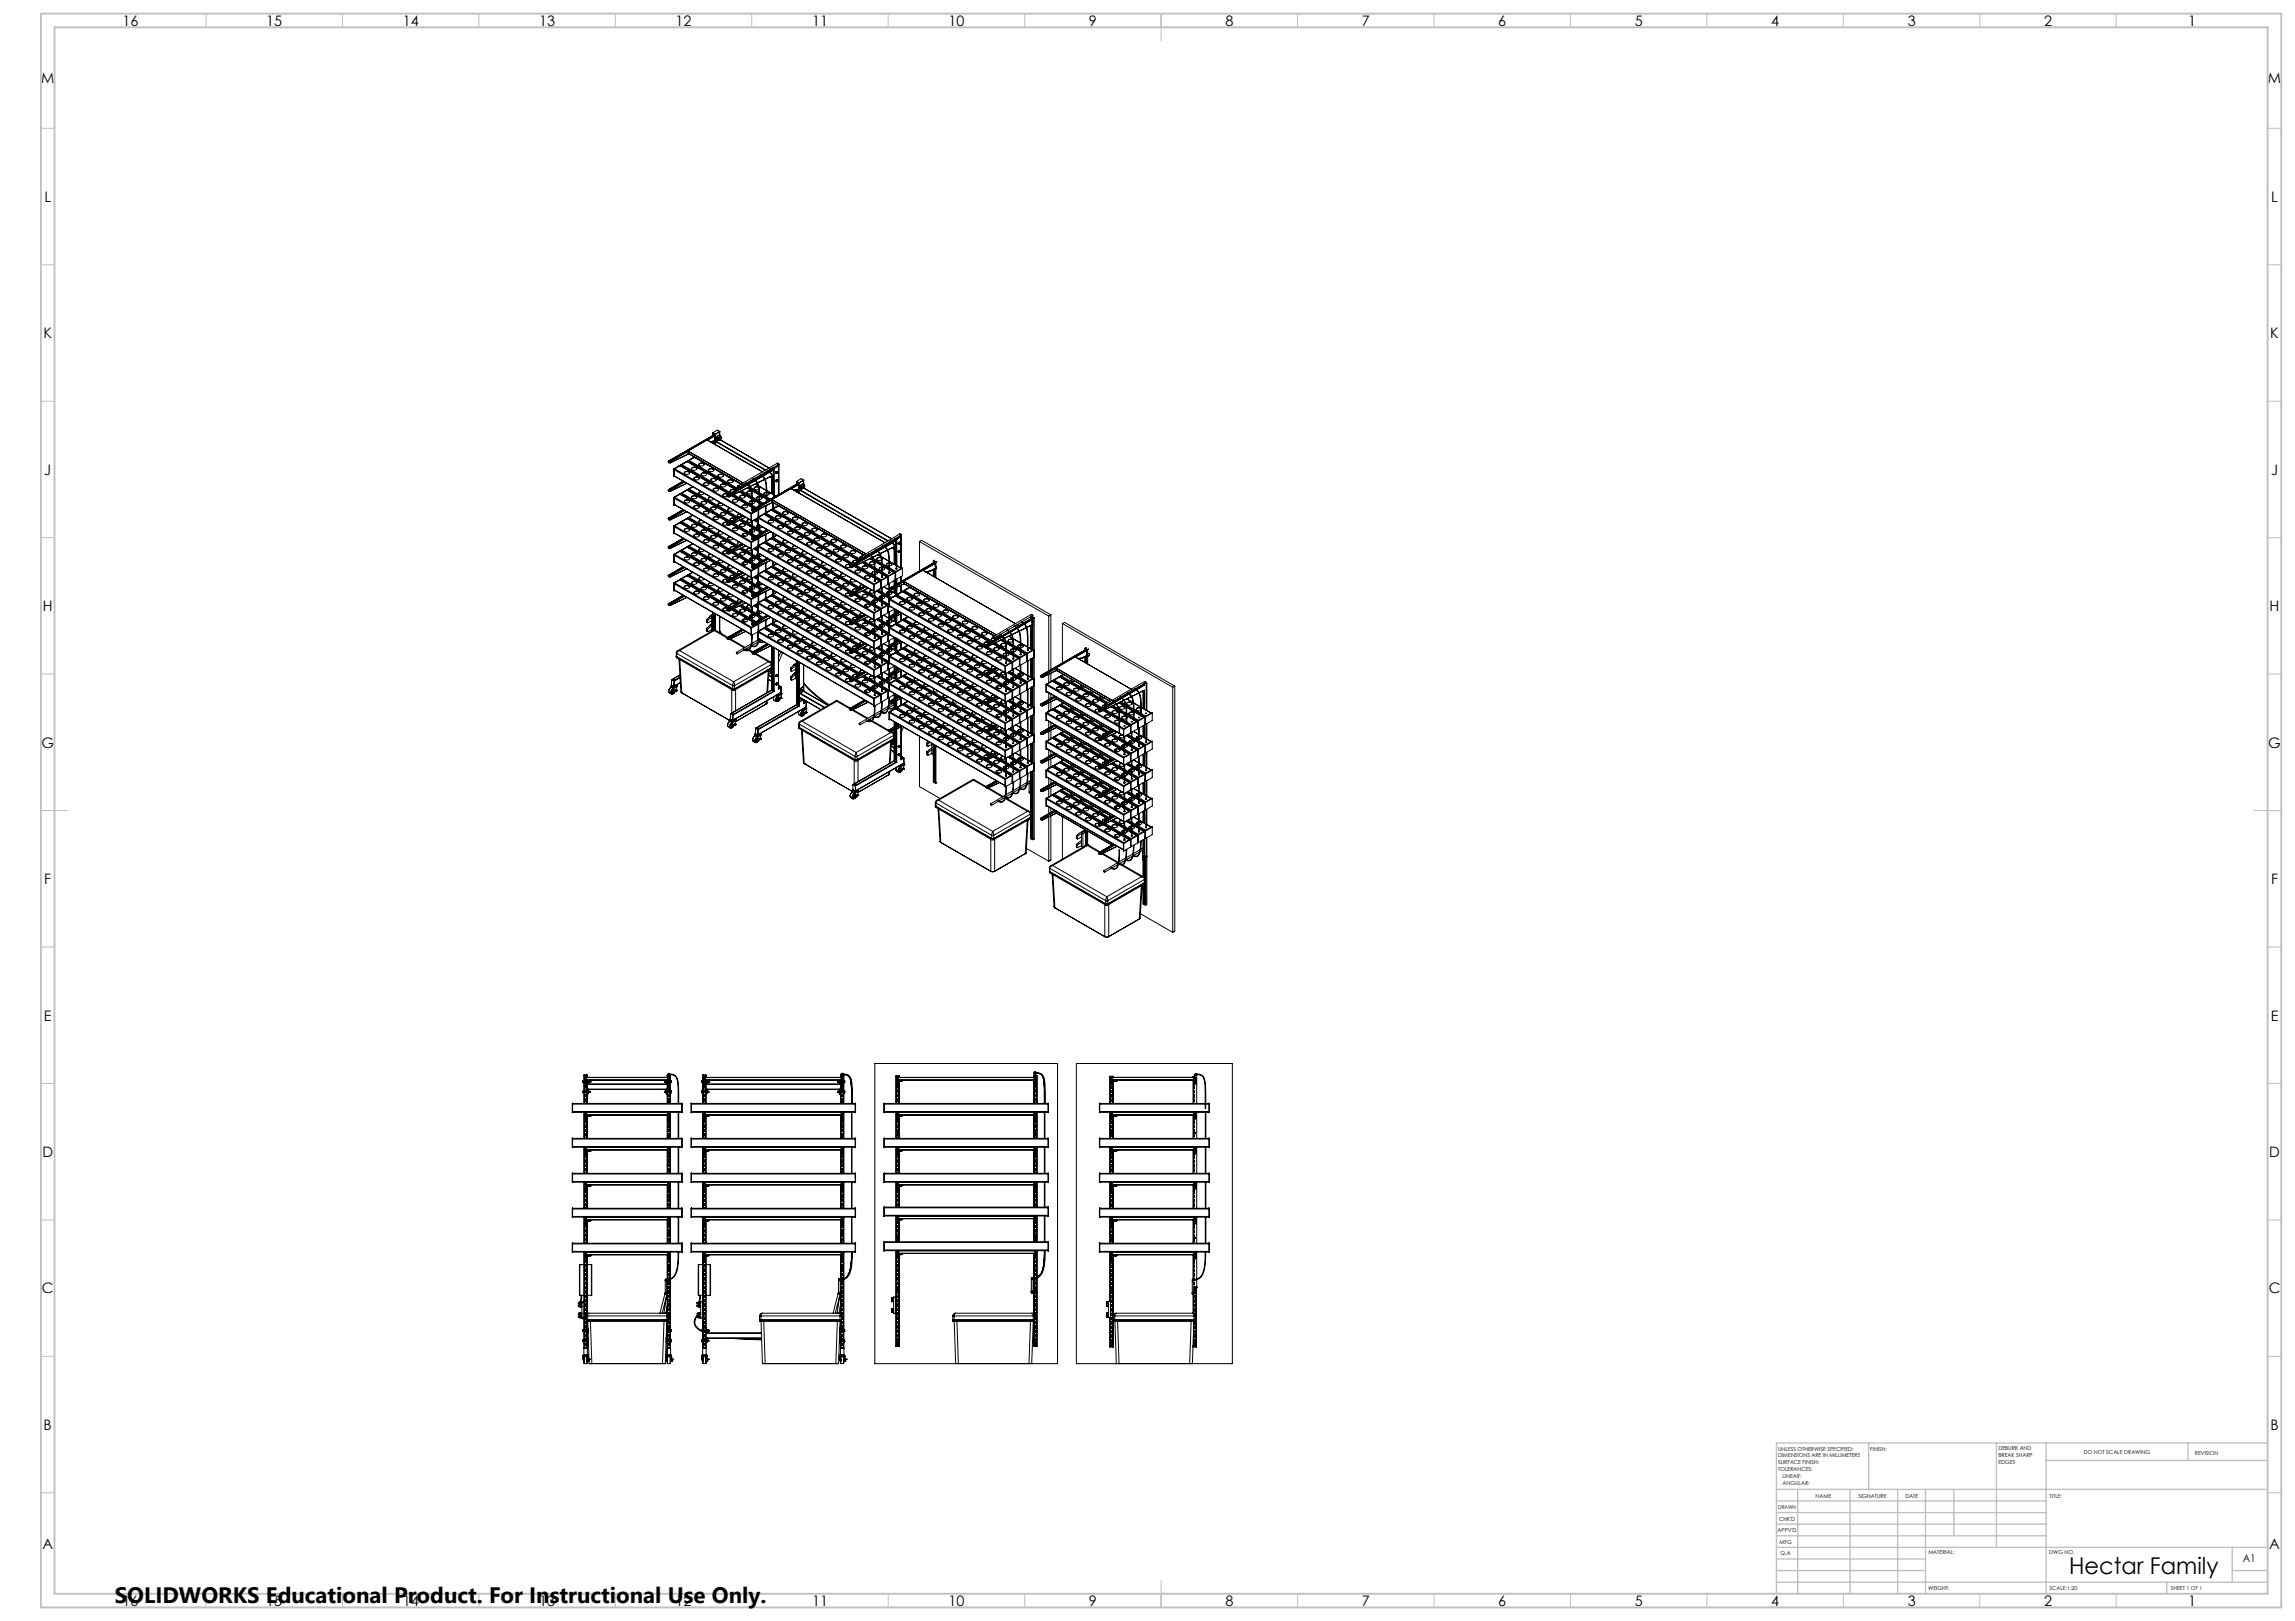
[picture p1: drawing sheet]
<svg xmlns="http://www.w3.org/2000/svg" width="841mm" height="594mm" viewBox="0 0 841 594" stroke-linecap="round" stroke-linejoin="round" font-family="sans-serif">
<defs><g id="words">
<text font-size="8.5" x="758.3" y="576.7">Hectar Family</text>
<text font-size="8.2" x="42.1" y="587.3">SOLIDWORKS Educational Product. For Instructional Use Only.</text>
<g font-size="5.3">
<text x="44.8" y="9.5">16</text>
<text x="97.6" y="9.5">15</text>
<text x="147.6" y="9.5">14</text>
<text x="197.6" y="9.5">13</text>
<text x="247.6" y="9.5">12</text>
<text x="297.6" y="9.5">11</text>
<text x="347.6" y="9.5">10</text>
<text x="399.1" y="9.5">9</text>
<text x="449.1" y="9.5">8</text>
<text x="499.1" y="9.5">7</text>
<text x="549.1" y="9.5">6</text>
<text x="599.1" y="9.5">5</text>
<text x="649.1" y="9.5">4</text>
<text x="699.1" y="9.5">3</text>
<text x="749.1" y="9.5">2</text>
<text x="801.8" y="9.5">1</text>
<text x="15.1" y="30.5">M</text>
<text x="831.1" y="30.5">M</text>
<text x="16.3" y="74">L</text>
<text x="832.3" y="74">L</text>
<text x="16" y="124">K</text>
<text x="832" y="124">K</text>
<text x="16.2" y="174">J</text>
<text x="832.2" y="174">J</text>
<text x="15.7" y="224">H</text>
<text x="831.7" y="224">H</text>
<text x="15.2" y="274">G</text>
<text x="831.2" y="274">G</text>
<text x="16.2" y="324">F</text>
<text x="832.2" y="324">F</text>
<text x="16.1" y="374">E</text>
<text x="832.1" y="374">E</text>
<text x="15.5" y="424">D</text>
<text x="831.5" y="424">D</text>
<text x="15.4" y="474">C</text>
<text x="831.4" y="474">C</text>
<text x="16" y="524">B</text>
<text x="832" y="524">B</text>
<text x="15.5" y="567.5">A</text>
<text x="831.5" y="567.5">A</text>
<text x="44.8" y="588.5">16</text>
<text x="97.6" y="588.5">15</text>
<text x="147.6" y="588.5">14</text>
<text x="197.6" y="588.5">13</text>
<text x="247.6" y="588.5">12</text>
<text x="297.6" y="588.5">11</text>
<text x="347.6" y="588.5">10</text>
<text x="399.1" y="588.5">9</text>
<text x="449.1" y="588.5">8</text>
<text x="499.1" y="588.5">7</text>
<text x="549.1" y="588.5">6</text>
<text x="599.1" y="588.5">5</text>
<text x="649.1" y="588.5">4</text>
<text x="699.1" y="588.5">3</text>
<text x="749.1" y="588.5">2</text>
<text x="801.8" y="588.5">1</text>
</g>
<text font-size="3.9" x="821.9" y="572.5">A1</text>
<g font-size="2">
<text x="651.6" y="531.6">UNLESS OTHERWISE SPECIFIED:</text>
<text x="685.4" y="531.6">FINISH:</text>
<text x="732.3" y="531.5">DEBURR AND</text>
<text x="732.3" y="534">BREAK SHARP</text>
<text x="763.6" y="533">DO NOT SCALE DRAWING</text>
<text x="804.3" y="533.2">REVISION</text>
<text x="651.6" y="534.1">DIMENSIONS ARE IN MILLIMETERS</text>
<text x="651.6" y="536.6">SURFACE FINISH:</text>
<text x="651.6" y="539.1">TOLERANCES:</text>
<text x="732.3" y="536.5">EDGES</text>
<text x="653.2" y="541.6">LINEAR:</text>
<text x="653.2" y="544.1">ANGULAR:</text>
<text x="665.3" y="549">NAME</text>
<text x="681" y="548.9">SIGNATURE</text>
<text x="698.2" y="548.9">DATE</text>
<text x="751.1" y="548.9">TITLE:</text>
<text x="651.6" y="553.1">DRAWN</text>
<text x="651.9" y="557.3">CHK'D</text>
<text x="651.4" y="561.4">APPV'D</text>
<text x="652.1" y="565.8">MFG</text>
<text x="652.5" y="570">Q.A</text>
<text x="706.6" y="569.5">MATERIAL:</text>
<text x="751" y="569.5">DWG NO.</text>
<text x="706.6" y="582.5">WEIGHT:</text>
<text x="751.1" y="582.6">SCALE:1:20</text>
<text x="795.5" y="582.6">SHEET 1 OF 1</text>
</g>
</g></defs>
<g fill="none" stroke="#c0c0c0" stroke-width=".37">
<path d="M75.5 5v5M125.5 5v5M175.5 5v5M225.5 5v5M275.5 5v5M325.5 5v5M375.5 5v5M425.5 5v10M475.5 5v5M525.5 5v5M575.5 5v5M625.5 5v5"/>
<path d="M675.5 5v5M725.5 5v5M775.5 5v5M15 47h5M831 47h5M15 97h5M831 97h5M15 147h5M831 147h5M15 197h5M831 197h5M15 247h5"/>
<path d="M831 247h5M15 297h10M826 297h10M15 347h5M831 347h5M15 397h5M831 397h5M15 447h5M831 447h5M15 497h5M831 497h5M15 547h5"/>
<path d="M831 547h5M425.5 579v10M75.5 584v5M125.5 584v5M175.5 584v5M225.5 584v5M275.5 584v5M325.5 584v5M375.5 584v5M475.5 584v5M525.5 584v5M575.5 584v5"/>
<path d="M625.5 584v5M675.5 584v5M725.5 584v5M775.5 584v5"/>
</g>
<g fill="none" stroke="#c0c0c0" stroke-width=".5">
<path d="M684.8 528.8v17M731.6 528.8v38.2M749.8 528.8v55.2M749.8 535.2h81.2M801.8 528.8v6.4M831 528.8h-180v55.2M651 545.8h180M651 558.5h98.8M651 554.3h98.8M651 550h98.8M658.8 545.8v38.2M678 545.8v38.2"/>
<path d="M695.4 545.8v38.2M705.6 545.8v38.2M716 545.8v17M651 579.8h180M651 562.8h98.8M651 575.5h54.6M651 571.3h54.6M651 567h180M794 579.8v4.2M818 575.5h13M818 567v12.8"/>
</g>
<path d="M15 5h821v584h-821zM20 10h811v574h-811z" fill="none" stroke="#c0c0c0" stroke-width=".7"/>
<g fill="none" stroke="#000" stroke-width=".37">
<path d="M261.2 158.7l.7 .4M261.2 158.6v1M261.3 158.8v.8M261.3 159.5l.1-.3v.7M261.4 159.4l-16.5 9.6 .1 .2M261.4 159.5l-16.4 9.5M261.7 159.5l.1 .1M261.7 159.5l.1 2.1M261.7 159.5v.3M261.8 159.7l-2.6 1.5M261.9 159.1h.2M261.9 159.1v3.7"/>
<path d="M262.1 159.1l.1 3.9M263.5 159.4h.1M263.5 159.4l-1.2 .7M263.6 159.4l.1 .1M263.6 159.5l.1 .1M263.6 159.5l-1.2 .7M263.7 158.2l-.9-.6-1.6 1.1M263.7 158.2l-1.6 .9M263.7 158.2v1.3M263.7 158.2h.1M263.7 158.1v2.8M263.7 159.7l.1 .1"/>
<path d="M263.7 159.9h.1M263.7 159.7h.2M263.8 159.8a.62 .62 0 0 1 .6 .7 .62 .62 0 0 1-.6 .5l-3.5 .9 3.5-.9a.56 .56 0 0 0 .6-.6 .56 .56 0 0 0-.6-.6M263.8 159.8h.1M263.9 159.7l-.1 .2M263.9 159.7l-.1 .1M263.9 159.9h-.1M244.9 179.5l.2 .6M244.9 169.1l.2 .5M245 179.7h.4M245 169.2l.7 .3M245 179.7l.1 .3"/>
<path d="M245 169.2l.1 .4M245 169v.2M245.1 169.6h.6M245.3 169.3h.1M245.3 179.7h.1M245.4 179.7l.3 .2M245.7 179.9v.2M245.7 169.5v.1M245.7 179.9l6-2.8-6 3M245.7 179.5l-.4 .2M245.7 169l-.4 .3M246.9 171.9l.1 2.8"/>
<path d="M247 171.8l-.1 .1M247 171.8v2.9M247.1 174.3l28.1 16.4M247.1 172.1v2.2M247.1 172.1l28.1 16.3M247.1 174.3l28.1 16.3M247.2 171.8l-.1 .3M247.2 171.8l28.2 16.3M247.3 174.5l-.3 .2M249.2 170.7l18 10.3M249.2 170.7l-2 1.1M249.4 170.4l-2.5 1.4"/>
<path d="M249.4 170.4v.3M249.4 170.4l-2.4 1.4M249.6 170.3l-.1 .5M249.6 170.3v.5M249.7 170.6v.3M249.7 170.6l17.8 10.3M249.9 170.3l-.2 .3M249.9 170.3l18 10.4M250.4 176.3l-5.5 3.2 .1 .2M250.8 173.3a1.18 1.18 0 0 1 1.9 0M250.8 176.6l-5.4 3.1-.4-.1M250.8 176.6l-5.4 3.1"/>
<path d="M250.9 172.9a.94 .94 0 0 1 1.1-.3 .94 .94 0 0 1 .6 1 .97 .97 0 0 1-1.1 .3 .97 .97 0 0 1-.6-.9zM251.8 179.6l18.1 10.3M251.8 169.1l18.1 10.4M251.8 169.1l18 10.4M251.8 179.6l18 10.4M251.8 179.6l-1.9 1.1M251.8 169.1l-1.9 1.2M252.1 168.9l-2.5 1.4M252.1 179.3l-2.5 1.5M252.1 165.3h.1M252.1 168.9v.3M252.1 179.3v.4"/>
<path d="M252.1 165.2l.1 .1M252.2 165.3l-6.8 4-.4-.3M252.2 165.4l20.1 11.6M252.2 165.3v.1M252.2 168.8l2.3-1.3-2.2 1.3M252.2 165.3v.8l19.4 11.3M252.2 165.3l20.2 11.6M252.3 179.2l-.1 .5M252.3 168.8l-.1 .5M252.3 168.8v.6M252.3 179.2v.6M252.4 166.3l-6.7 3.2"/>
<path d="M252.4 166.3l-6.7 3.3M252.5 168.7l-.2 .3 17.9 10.3M252.5 179.2l-.2 .3 17.9 10.3M252.5 168.7l18 10.4M252.5 179.2l18 10.4M253.4 171.8a1.23 1.23 0 0 1 2 0M253.4 171.5a1.02 1.02 0 0 1 1.1-.4 1.02 1.02 0 0 1 .8 .9 1.07 1.07 0 0 1-1.1 .3 1.07 1.07 0 0 1-.8-.8zM253.8 178.3l-1.6 .9M253.8 178.3l-1.5 .9M253.9 178.4l-1.4 .8M254.3 175.4a1.18 1.18 0 0 1 2 0M254.3 175.1a1.04 1.04 0 0 1 1.1-.4 1.04 1.04 0 0 1 .8 .8 1.07 1.07 0 0 1-1.1 .4 1.07 1.07 0 0 1-.8-.8z"/>
<path d="M254.5 167.6h.1M254.5 167.6l17 9.8M254.5 167.6l-2 1.1M254.7 167.6l.1 .1M254.9 167.7v.1M255 167.7v.1M256 170.3a1.18 1.18 0 0 1 2 0M256.2 170a1 1 0 0 1 1-.4 1 1 0 0 1 .8 .9 .98 .98 0 0 1-1.1 .4 .98 .98 0 0 1-.7-.9zM256.9 173.8a1.23 1.23 0 0 1 2 0M257 173.5a1 1 0 0 1 1.1-.3 1 1 0 0 1 .7 .8 1.04 1.04 0 0 1-1 .4 1.04 1.04 0 0 1-.8-.8zM257.8 177.4a1.27 1.27 0 0 1 2 0M258 177a.98 .98 0 0 1 1-.3 .98 .98 0 0 1 .7 .9 1.04 1.04 0 0 1-1 .4 1.04 1.04 0 0 1-.8-.8z"/>
<path d="M259.1 161.2h.1M259.1 161.2l-7 4M259.1 161.2l.1 .1M259.2 161.2v.1M259.2 161.2l20.2 11.7M259.2 161.2h.1M259.6 172.3a1.22 1.22 0 0 1 2 0M259.7 172a1.02 1.02 0 0 1 1.1-.4 1.02 1.02 0 0 1 .7 .9 .98 .98 0 0 1-1.1 .4 .98 .98 0 0 1-.7-.9zM260.5 175.9a1.22 1.22 0 0 1 2 0M260.6 175.6a1 1 0 0 1 1-.4 1 1 0 0 1 .8 .9 .98 .98 0 0 1-1.1 .4 .98 .98 0 0 1-.7-.9zM261.2 162v.4M261.3 162v.4"/>
<path d="M261.3 179.5a1.27 1.27 0 0 1 2 0M261.4 161.9v.6M261.4 179.1a.95 .95 0 0 1 1.1-.4 .95 .95 0 0 1 .7 1 .99 .99 0 0 1-1.1 .3 .99 .99 0 0 1-.7-.9zM261.4 161.9v.7M261.7 162.1l.1 .1M261.7 162.1l.1 .7M261.7 162.1v.6M261.8 161.6l-1 .6M261.8 161.6l-1 .5M262.3 161.7l.1 .3M262.3 160.1v.3M262.3 160.4v1.3"/>
<path d="M262.3 160.1l.1 .1M262.4 160.2l-.1 .2M262.4 161.6l-.1 .1M262.4 161.6l.1 .2M262.4 162l18 10.3M262.5 161.8l-.1 .2M262.5 161.8l18.1 10.4M262.8 160.6l.3 .5M262.8 160.6l.3 .2M262.9 161.4l-.5 .2M263 160.4l-.2 .2M263 160.4l.5 .1"/>
<path d="M263 160.4l.3 .1M263.1 161l.1 .1M263.1 160.8v.2M263.1 161v.1M263.1 161.1h.1M263.1 174.4a1.22 1.22 0 0 1 2 0M263.2 161.1h.1M263.2 160.6l-.1 .4M263.2 160.6l-.1 .2M263.2 174a1.03 1.03 0 0 1 1.1-.3 1.03 1.03 0 0 1 .7 .8 1.09 1.09 0 0 1-1.8-.4zM263.2 161.1l-.2 .1M263.3 160.5l-.1 .1"/>
<path d="M263.3 160.5h.1M263.4 160.5l-.2 .1M263.4 160.5l.1 .2M263.4 160.5h.1M263.5 161.2h.1M263.5 161.1v.1M263.5 160.5v.2M263.5 161.1l.1 .1M263.5 160.7h.1M263.6 161.1h.1M263.7 160.8l-.4-.2-.1 .4 .2 .1M263.7 161l-.2 .1"/>
<path d="M263.7 161.1l-.1 .1M263.7 160.9l-.2 .2M263.7 161.1h.1M263.7 161.1l18.1 10.4-18-10.4M263.7 161.1l-1.2 .7M263.7 161h.1M263.8 161v.1M263.8 161.1h.1M264 177.9a1.18 1.18 0 0 1 2 0M264.1 177.6a1.03 1.03 0 0 1 1.1-.3 1.03 1.03 0 0 1 .7 .8 1.06 1.06 0 0 1-1.1 .4 1.06 1.06 0 0 1-.7-.8zM266.7 176.4a1.23 1.23 0 0 1 1.9 0M266.8 176a1 1 0 0 1 1.1-.3 1 1 0 0 1 .7 .9 1.07 1.07 0 0 1-1.1 .3 1.07 1.07 0 0 1-.8-.8z"/>
<path d="M269.4 179.7a1.25 1.25 0 0 0-1.9 .3M269.5 179.7a1.08 1.08 0 0 0-1.1-.4 1.08 1.08 0 0 0-.8 .8l.6 .3M270.5 178.1l-.3 .3M270.8 177.8a.55 .55 0 0 0-.6 .6 .55 .55 0 0 0 .6 .5M271.8 179.8l3.6 2.2M271.9 178h.1M271.9 178l.2 .2-.4-.2M272.1 177.8l.4 .2M272.2 177.8l.3 .1M272.3 177.7l.3 .2M272.9 177.3l.3 .2M273 177.3l.3 .1"/>
<path d="M273.2 177.5h.1M273.3 177.4l-.1 .1M273.3 177.4h.1M273.3 177.5h.1M273.3 177.5l-6.8 3.9 .1 .3M273.3 177.5l.1 .1M273.3 177.4v.1M273.3 177.4l.1 .1M273.3 177.1l-2.4 1.4M273.3 177.5l-6.8 4M273.4 177.5h.1M273.4 177.6l.1 .3"/>
<path d="M273.4 177.5v.1M273.6 177.3l-.2 .2M273.7 177.4l-.3 .1M273.9 178.8l1.3 .8M273.9 178.8l1.3 .7M274.2 178.6l.8 .5M274.4 177.2v.2M274.5 177.3l-.2 .1M274.6 178.4l.2 .1M274.7 178.4l-7.4 3.6M274.7 178.4l-7.5 3.7M275.1 178.7l3 1.7"/>
<path d="M275.3 179.9a.82 .82 0 0 0-1-.1 .82 .82 0 0 0-.4 .9l.6 .3 .9-.1M275.3 179.2l2.8 1.7M275.4 179.6l2.7 1.6M275.4 179.7l2.7 1.6M275.9 175.6v-.1a1.49 1.49 0 0 1 1.6 1.2 19.4 19.4 0 0 1 .8 8.5M275.9 175.6l1 .7a6.4 6.4 0 0 1 1.2 5l.1 4M276 175.6l-2.5 1.4M276.3 175.8l-2.5 1.4M276.4 175.9l-2.5 1.4M276.6 176.1l-2.4 1.4M276.7 176.1l-2.5 1.4M276.8 177.4l1 .6"/>
<path d="M276.8 177.4l1 .5M277.4 177l-2.6 1.3M277.5 177.1l-2.6 1.2M277.9 178.4a.84 .84 0 0 0-1-.1 .84 .84 0 0 0-.4 .9l.6 .3 1-.2M278 178.5a1.26 1.26 0 0 0-1.6 .5M278 178.1l2.8 1.6M278.1 178.2l2.7 1.5M278.1 178.5l.3 .3-.2 .4M278.2 178.6l.2 .4M278.7 174.1l-2.5 1.4M278.9 174.3l-2.4 1.4M279 174.3l-2.5 1.4"/>
<path d="M279.2 174.2l1.2-.7zM279.3 174.5h.1M279.3 174.5v.1M279.3 174.5l-2.4 1.5 2.5-1.4M279.4 174.3v.1M280 173.3l.3 .2M280 173.2l.3 .2M280.2 175.6l-2.6 1.3M280.2 175.7l-2.6 1.2M280.2 173.4h.1M280.3 173.4h.1M280.3 173.4l-.1 .6"/>
<path d="M281 179.8l2.3 1.3M281 179.9l2.5 1.4M281 172.7l.3 .2M281.2 172.6l.3 .1M281.3 172.5l-2.5 1.4M281.6 172.7l-1.3 .8M282 173l-2.5 1.4M282.1 174.8l.6 .3M282.2 174.8l.5 .2M282.7 175l.1 .3M282.7 175v.1M282.7 175.1h.1"/>
<path d="M282.8 175.3h.1M282.8 174.4v6.4M282.8 171.7v.3l-.3-.2 .3 .2M282.9 171.7l.1 .1M282.9 175l.1 .1M282.9 175.6l.1 .1M282.9 176.3l.1 .1M282.9 176.9l.1 .1M282.9 177.7h.1M282.9 178.3h.1M282.9 179h.1M282.9 179.6h.1"/>
<path d="M282.9 174.4l-2.5 1.2M282.9 171.7v.2M282.9 174.4v.6M282.9 175.6v.7M282.9 176.9v.8M282.9 178.3v.7M282.9 179.6v.7M282.9 171.7l.1 .7M282.9 175.6l.1 .8M282.9 176.9l.1 .8M282.9 178.3l.1 .7M282.9 179.6l.1 .7"/>
<path d="M282.9 174.3l-2.5 1.3M283 174.4v.7M283 171.9l-1.2 .7 1.2-.7M283.1 174.2l.3-.1-.3 .2M283.2 171.4l.3 .2M283.2 171.4l.3 .1M283.3 171.9l.1 .1M283.3 176.6h.1M283.3 177.9h.1M283.3 177.2l.1 .7M283.3 179.2h.1M283.3 178.5l.1 .7"/>
<path d="M283.3 175.9v.7M283.3 171.9h.1M283.4 177.8v.1M283.4 171.9l-.1 .4M283.4 177.2l-.1 .7M283.4 178.5l-.1 .7M283.4 177.8l-.1 .1M283.4 176.5l-.1 .1M283.4 177.2h-.1M283.4 178.5h-.1M283.4 174.6v.4M283.4 172.2l-1.2 .7"/>
<path d="M283.4 172.3l-1.2 .6M283.5 171.5h.2M283.5 171.5v4.4M283.7 171.5v9.9M284.3 173.1v.2M284.3 176.1v.2M284.3 173l.1 .1M284.3 173l.1 .4M284.3 176.1l.1 .4M284.3 176.1l.1 .1M284.4 173.1v.2M284.4 176.2v.1"/>
<path d="M284.4 173.4l.2 .1M284.4 176.5h.2M284.4 173.3l.2 .2M284.4 173.3v.1M284.4 176.3l.2 .2M284.4 176.3v.2M284.5 172.8l-.2 .2M284.5 175.9l-.2 .2M284.5 172.7l-.2 .3M284.5 172.7l.4 .2M284.5 172.7h.1M284.5 175.8l-.2 .3"/>
<path d="M284.5 175.8l.2 .1M284.5 175.8l.4 .1M284.6 173l-.2 .1M284.6 173l-.2 .3M284.6 172.7h.1M284.6 176.1l-.2 .1M284.6 176.1l-.2 .2M284.6 175.8h.1M284.6 172.7l.1 .1M284.7 172.8l.1 .1M284.7 175.9h.1M284.7 172.8l-.1 .2"/>
<path d="M284.7 175.9l-.1 .2M284.8 169.8h.5l.2 .4M284.8 169.8l.2 .1 .1 .4-3.6 2.1M284.8 169.8l-14.2 8.2M284.8 172.9l-.2 .1M284.8 172.9l.1 .1M284.8 173.3l-.2 .2M284.8 175.9l-.2 .2M284.8 175.9l.1 .2M284.8 176.4l-.2 .1M284.8 172.9h.1M284.8 175.9h.1"/>
<path d="M284.9 172.9v.1M284.9 175.9v.2M284.9 173l-.1 .3M284.9 176.1l-.1 .3M285 170.4l.3 .2M285.3 170.6l-1.6 .9M285.3 170.7h.1M285.3 170.6v.1M285.3 170.6v10.6M285.5 170.2l-.5 .1M285.5 170.2v10.9M289.8 179h.1"/>
<path d="M289.8 179l-13.7 8M289.8 179l.1 .1M289.9 179.1l2.7-1.6-2.6 1.6M289.9 179.1h.1M289.9 179.1l34.4 19.8M292 176.5l.7 .4M292 176.4v1M292 179.8v.4M292 176.6v.7M292.1 179.7v.6M292.2 177.3l-.1-.3 .1 .7M292.2 179.7v.6"/>
<path d="M292.5 177.3l.1 2.1M292.6 177.3l-.1 .3M292.6 177.3h-.1M292.6 179.4l-1 .6M292.6 179.4l-1.1 .5M292.7 176.9h.2M292.7 176.9v3.7M292.9 176.9v3.9M293 178.1v2.7M293 178.1h.1M293.1 179.5l.1 .2M293.1 177.9l-.1 .2"/>
<path d="M293.1 178.1v1.4M293.1 177.9l.1 .1M293.2 179.4l-.1 .1M293.2 178l-.1 .1M293.2 179.4l.1 .2M293.2 179.7l32.1 18.6M293.3 179.6l-.1 .1M293.3 179.6l32.2 18.5M293.6 178.4l.2 .5M293.6 178.4l.2 .2M293.8 178.1l-.2 .3M293.8 178.1l.5 .2"/>
<path d="M293.8 178.1l.2 .2M293.8 178.7l.1 .2M293.8 178.6v.1M293.8 178.7v.2M293.8 178.9h.1M294.1 178.9h.1M293.9 178.4l-.1 .3M293.9 178.4l-.1 .2M294 178.9l-.8 .5M294 178.3l-.1 .1M294 178.3h.2M294.1 178.9l.2 .1"/>
<path d="M294.2 178.3l-.3 .1M294.2 178.3l.1 .2M294.2 178.3h.1M294.3 179h.1M294.3 178.3v.2M294.3 178.5h.1M294.3 177.2l.1 .1M294.3 177.2l-1.2 .7M294.4 178.9l-.1 .1M294.4 178.9h.1M294.4 177.3h.1M294.4 177.3l-1.2 .7"/>
<path d="M294.5 178.6l-.4-.2-.1 .4M294.5 178.6l-.2 .4M294.5 178.6l-.2 .1M294.5 176l-.9-.6-1.6 1.1M294.5 176l-.2 1.2M294.5 178.9h.1M294.5 176l-1.6 .9M294.5 177.5a.62 .62 0 0 1 .4 .7 .62 .62 0 0 1-.6 .5l-3.3 1M294.5 177.6a.55 .55 0 0 1 .3 .6 .55 .55 0 0 1-.5 .5l-3.3 .9M294.5 178.6h.1M294.5 176h.1M294.5 175.9v3"/>
<path d="M294.5 178.9l-1.2 .7M294.6 178.9l32.1 18.5M244.9 190l.2 .5M245 190.1l.4 .1M245 189.9l5.3-3.1-5.4 3.1 .1 .2M245 190.1l.1 .4M245 189.9v.2M245.1 180.1h.6M245.1 190.5h.6M245.4 190.2l.3 .2M245.7 190.4v.1M245.7 190.4l6-2.8-6 2.9"/>
<path d="M245.7 189.9l-.4 .3M246.9 182.3l.1 2.9M247 182.3h-.1M247 192.8v2.8M247 182.3v2.9M247.1 184.8l28.1 16.3M247.1 195.3l28.1 16.3M247.1 182.6v2.2M247.1 193v2.3M247.1 182.6l28.1 16.2M247.1 193l28.1 16.3M247.1 195.3l28.1 16.2"/>
<path d="M247.2 182.2l-.1 .4M247.2 192.7l-.1 .3M247.2 182.2l28.2 16.3M247.2 192.7l28.2 16.3M247.3 185l-.3 .2M247.3 195.4l-.3 .2M249.2 181.1l18 10.3M249.2 191.6l18 10.3M249.2 191.6l18 10.4M249.2 181.1l18 10.4M249.2 181.1l-2 1.1M249.2 191.6l-2 1.1"/>
<path d="M249.4 180.9l-2.5 1.4M249.4 191.3l-2.5 1.5M249.4 180.9v.3M249.4 191.3v.4M249.4 180.9l-2.4 1.4M249.4 191.3l-2.4 1.5M249.6 191.2l-.1 .5M249.6 180.8l-.1 .5M249.6 180.8v.5M249.6 191.2v.6M249.7 181v.4M249.7 191.5v.3"/>
<path d="M249.7 191.5l17.8 10.2M249.7 181l17.8 10.3M249.9 191.2l-.2 .3M249.9 180.7l-.2 .3M249.9 191.2l18 10.3M249.9 180.7l18 10.4M250.8 183.8a1.18 1.18 0 0 1 1.9 0M250.8 194.2a1.23 1.23 0 0 1 1.9 0M250.8 197.5l-5.4 3.1-.4-.2M250.8 187l-5.5 3.2-.3-.3M250.8 197.5l-5.4 3.1M250.8 187.1l-5.4 3.1"/>
<path d="M250.9 183.4a.92 .92 0 0 1 1.1-.3 .92 .92 0 0 1 .6 .9 .97 .97 0 0 1-1.1 .3 .97 .97 0 0 1-.6-.8zM250.9 193.8a.92 .92 0 0 1 1.1-.3 .92 .92 0 0 1 .6 1 1.05 1.05 0 0 1-1.8-.5zM251.7 198l-6 2.9M251.8 190l18.1 10.4M251.8 190l18 10.4M251.8 190l-1.9 1.2M252.1 189.8l-2.5 1.4M252.1 189.8v.3M252.3 189.7l-.1 .4M252.3 189.7v.6M252.5 189.6l-.2 .3 17.9 10.3M252.5 189.6l1.3-.8-1.5 .9"/>
<path d="M252.5 189.6l18 10.4M253.4 192.7a1.18 1.18 0 0 1 2 0M253.4 182.3a1.18 1.18 0 0 1 2 0M253.4 192.4a1.03 1.03 0 0 1 1.1-.4 1.03 1.03 0 0 1 .8 .9 1.06 1.06 0 0 1-1.1 .4 1.06 1.06 0 0 1-.8-.9zM253.4 182a1.04 1.04 0 0 1 1.1-.4 1.04 1.04 0 0 1 .8 .8 1.07 1.07 0 0 1-1.1 .4 1.07 1.07 0 0 1-.8-.8zM253.8 199.2l-1.6 .9M253.8 188.8l-1.6 .9M254.3 185.8a1.18 1.18 0 0 1 2 0M254.3 196.3a1.18 1.18 0 0 1 2 0M254.3 185.6a1.03 1.03 0 0 1 1.1-.5 1.03 1.03 0 0 1 .8 .9 1.06 1.06 0 0 1-1.1 .4 1.06 1.06 0 0 1-.8-.8zM254.3 196a1.02 1.02 0 0 1 1.1-.4 1.02 1.02 0 0 1 .8 .9 1.07 1.07 0 0 1-1.1 .3 1.07 1.07 0 0 1-.8-.8zM256.9 180.1a.64 .64 0 0 0-.8 .7 .64 .64 0 0 0 .9 .5l1-.5"/>
<path d="M256.9 190.6a.63 .63 0 0 0-.8 .6 .63 .63 0 0 0 .9 .5l1-.5M256.9 194.8a1.18 1.18 0 0 1 2 0M256.9 184.3a1.23 1.23 0 0 1 2 0M257.1 180.2l-1.1 .5M257.1 190.7l-1.1 .5M257.1 194.3a1 1 0 0 1 1.1-.2 1 1 0 0 1 .6 .8 .98 .98 0 0 1-1.1 .4 .98 .98 0 0 1-.7-.9zM257.1 183.9a.98 .98 0 0 1 1.1-.3 .98 .98 0 0 1 .6 .9 1.04 1.04 0 0 1-1 .3 1.04 1.04 0 0 1-.8-.8zM257.8 187.9a1.22 1.22 0 0 1 2 0M257.8 198.3a1.22 1.22 0 0 1 2 0M258 187.5a1 1 0 0 1 1-.3 1 1 0 0 1 .7 .9 .98 .98 0 0 1-1.1 .4 .98 .98 0 0 1-.7-1zM258 197.9a.98 .98 0 0 1 1-.3 .98 .98 0 0 1 .7 .9 .98 .98 0 0 1-1.1 .4 .98 .98 0 0 1-.7-.9zM260.4 182.1a.64 .64 0 0 0-.8 .7 .64 .64 0 0 0 .9 .5l1-.5"/>
<path d="M260.4 192.6a.64 .64 0 0 0-.8 .6 .64 .64 0 0 0 .9 .5l1-.5M260.5 196.8a1.22 1.22 0 0 1 2 0M260.5 186.3a1.27 1.27 0 0 1 2 0M260.6 186a.95 .95 0 0 1 1.1-.4 .95 .95 0 0 1 .6 1 .99 .99 0 0 1-1 .3 .99 .99 0 0 1-.7-.9zM260.6 182.2l-.8 .2-.2 .4M260.6 192.7l-1 .5M260.6 196.4a.99 .99 0 0 1 1.1-.3 .99 .99 0 0 1 .7 .8 .97 .97 0 0 1-1.1 .5 .97 .97 0 0 1-.7-.9zM261.3 189.9a1.22 1.22 0 0 1 2 0M261.5 189.5a.99 .99 0 0 1 1.1-.3 .99 .99 0 0 1 .6 .9 .98 .98 0 0 1-1 .4 .98 .98 0 0 1-.8-.9zM263.9 184.2a.63 .63 0 0 0-.8 .6 .63 .63 0 0 0 1 .5l1-.5M263.9 194.6a.64 .64 0 0 0-.8 .7 .64 .64 0 0 0 1 .5l1-.5M264 198.8a1.23 1.23 0 0 1 2 0"/>
<path d="M264 188.4a1.23 1.23 0 0 1 2 0M264.1 184.3l-1 .5M264.1 194.8l-1 .5M264.2 198.4a.92 .92 0 0 1 1.1-.3 .92 .92 0 0 1 .6 1 .96 .96 0 0 1-1.1 .3 .96 .96 0 0 1-.7-.9zM264.2 188a.92 .92 0 0 1 1.1-.3 .92 .92 0 0 1 .6 .9 .96 .96 0 0 1-1.1 .4 .96 .96 0 0 1-.7-.9zM266.4 192l.3 .5M266.4 181.5l.3 .5M266.5 191.9l.1 .3M266.5 191.9l.1 .2M266.5 181.5l.1 .2M266.5 181.5l.1 .1M266.6 192.2h.4"/>
<path d="M266.6 181.7h.4M266.6 192.2l.1 .3M266.6 181.7l.1 .3M266.6 192.1l.3 .1M266.6 181.7h.3M266.7 192.5h.5M266.7 182l.5 .1M266.8 191.7a1.33 1.33 0 0 0-1.9 .2M266.8 181.3a1.29 1.29 0 0 0-1.9 .2M266.8 181.7h.1M266.8 191.7a1.01 1.01 0 0 0-1.1-.4 1.01 1.01 0 0 0-.7 .9l.7 .3 .8-.2M266.8 181.3v-.1a1 1 0 0 0-1.1-.4 1 1 0 0 0-.7 .9l.8 .3 .7-.1"/>
<path d="M266.8 192.2h.1M266.9 181.7l7.1-4.1-7 4.1M267 192.2l.3 .2M267 181.7l.3 .3M267.3 192.4l-.1 .1M267.3 182l-.1 .1M267.3 191.9l-.5 .3M267.3 181.5l-.5 .2M267.5 186.2a.65 .65 0 0 0-.8 .8 .65 .65 0 0 0 1 .4l.9-.5M267.5 196.7a.63 .63 0 0 0-.8 .6 .63 .63 0 0 0 .9 .5l1-.5M267.7 186.3l-.6 .1-.4 .5M267.7 196.8l-.6 .1-.4 .4"/>
<path d="M268.1 192.1l7.4 4.2M268.1 181.6l7.4 4.3M268.2 192l7.3 4.2M268.2 181.6l7.3 4.2M268.4 194a1.23 1.23 0 0 1 2 0M268.4 183.5a1.18 1.18 0 0 1 2 0M268.5 191.9l7 4M268.5 181.4l7 4.1M268.6 193.6a.92 .92 0 0 1 1.1-.3 .92 .92 0 0 1 .6 .9 1.05 1.05 0 0 1-1.8-.5zM268.6 183.2a.92 .92 0 0 1 1.1-.4 .92 .92 0 0 1 .6 1 .97 .97 0 0 1-1.1 .3 .97 .97 0 0 1-.7-.9zM268.9 191.7l6.6 3.8M268.9 181.3l6.6 3.8"/>
<path d="M269.4 190.2a1.29 1.29 0 0 0-1.9 .2M269.5 190.2a1.04 1.04 0 0 0-1.1-.4 1.04 1.04 0 0 0-.8 .8l.6 .3M271 188.3a.57 .57 0 0 0-.8 .4 .57 .57 0 0 0 .6 .7M271 198.7a.57 .57 0 0 0-.8 .4 .57 .57 0 0 0 .6 .7M271 190.7l4.5 2.5M271.1 192.5a1.18 1.18 0 0 1 1.9 0M271.1 182a1.18 1.18 0 0 1 1.9 0M271.1 180.2l4.4 2.5-4.5-2.5M271.2 192.1a1.02 1.02 0 0 1 1.1-.3 1.02 1.02 0 0 1 .7 .8 .98 .98 0 0 1-1.1 .4 .98 .98 0 0 1-.7-.9zM271.2 188.4l-.7 .1-.3 .4M271.2 198.8l-.8 .2-.2 .3M271.3 181.6a1 1 0 0 1 1-.3 1 1 0 0 1 .7 .9 .97 .97 0 0 1-1.1 .4 .97 .97 0 0 1-.7-.9z"/>
<path d="M271.4 180l4.1 2.4M271.4 190.5l4.1 2.4M271.8 190.3l3.7 2.1M271.9 188.8l-5.4 3.1M271.9 199.2l-5.4 3.1M272 196a1.23 1.23 0 0 1 1.9 0M272 185.6a1.18 1.18 0 0 1 1.9 0M272 199.2l-5.5 3.2M272 188.8l-5.5 3.1M272.1 185.2a1.02 1.02 0 0 1 1-.3 1.02 1.02 0 0 1 .8 .9 .98 .98 0 0 1-1.1 .4 .98 .98 0 0 1-.7-1zM272.1 195.6a.98 .98 0 0 1 1.1-.3 .98 .98 0 0 1 .7 .9 .98 .98 0 0 1-1.1 .4 .98 .98 0 0 1-.7-.9zM272.3 196.2l.9 .3"/>
<path d="M272.4 196.2h.1M272.3 189l-5.4 3.2M272.4 196.2l.5 .4M272.4 189l-5.4 3.2M273.2 189.5l-5.9 2.9M273.2 200l-5.9 2.8M273.3 189.5l-6.1 3M274.5 190.3a.63 .63 0 0 0-.8 .7 .63 .63 0 0 0 1 .4l.8-.2M274.7 190.4l-1 .5M275.2 198.6l.1 .2M275.2 188.2l.1 .1M275.2 188.2l.1 2.9"/>
<path d="M275.2 198.6l.1 2.9M275.3 180.1a1.18 1.18 0 0 0-1.6 .4M275.3 188.3v2.8M275.3 198.8v2.7M275.5 180.1l.2 .3-.1 .3M275.5 183.4a.64 .64 0 0 0-.9 .6 .64 .64 0 0 0 .9 .6M275.5 197.4l.2 .2M275.5 197.5h-.1M275.5 180.2l.2 .3M275.5 187l.2 .1M275.5 187.1h-.1M275.5 193.9a.63 .63 0 0 0-.9 .5 .63 .63 0 0 0 .9 .6l-.5-.3 .5 .1"/>
<path d="M275.5 194l-.9 .5M275.5 183.5l-.9 .5M275.5 191v6.6M275.6 186.9l.3 .5h.5M275.6 197.3a.57 .57 0 0 0 .8 .5M275.7 186.8v.2M275.7 197.2v.3M275.7 186.8l16.5-9.6-16.5 9.6M275.7 182.1l2.5 1.4M275.7 186.8v-1.1a15 15 0 0 0-1-7.7l-1.4-1.1 1 1a7 7 0 0 1 1.2 5.4v3.8M275.7 191v6.2M275.7 193.9a.63 .63 0 0 1 .9 .5 .63 .63 0 0 1-.9 .6"/>
<path d="M275.7 194l.9 .5M275.7 183.4a.64 .64 0 0 1 .9 .6 .64 .64 0 0 1-.9 .6M275.7 183.5l.9 .5M275.7 196.3l.7 .5-.7-.3M275.7 185.9l.7 .4-.7-.3M275.7 193.3l2.5 1.4M275.7 182.8l2.5 1.4M275.7 194.9l.2 .1M275.7 182.5l2.5 1.4M275.7 192.6l2.5 1.4M275.7 193l2.5 1.4M275.7 193.4l2.5 1.4"/>
<path d="M275.7 195.6l1.4 .8M275.7 196l1 .6M275.7 185.2l1.4 .8M275.7 185.6l1 .6M275.7 182.9l2.5 1.5M275.7 187l.5 .1M275.7 186.8l.4 .2M275.7 197.5h.5M275.7 197.3l.4 .2M275.7 187l.2 .4M275.7 186.8l.1 .2M275.7 197.5l.2 .3"/>
<path d="M275.7 197.3l.1 .1M276 187h.1M276 197.5h.1M276.2 187.1l.3 .2M276.2 197.5l.3 .2M276.2 190.6l1.4 .8M276.3 190.6l1.3 .7M276.5 187.3l-.1 .1M276.5 197.7l-.1 .1M276.5 197.7l6-2.8-6.1 2.9M276.5 186.8l-.5 .2M276.5 197.2l-.5 .3"/>
<path d="M276.5 190.4l1.1 .6M276.9 190.2l.7 .4M277.4 186.9v.1M277.4 197.4h.1M277.4 197.3l.1 .1M277.4 186.9h.1M277.6 189.9h-.2M277.6 189.8l-2.3 1.3M277.6 189.7l.1 2.8M277.7 192.4a.59 .59 0 0 0-.4 .8 .59 .59 0 0 0 .9 .3l-.5-.4 .5 .1M277.7 197.2h.1M277.7 186.8h.1"/>
<path d="M277.7 197.2l.1 .2M277.7 186.8l.1 .1M277.7 189.6l-.1 .1M277.7 197.2l-2.5 1.4M277.7 186.8l-2.5 1.4M277.7 189.6v2.9M277.7 197.2l.2 .1M277.7 186.8l.2 .1M277.8 192.1l42.4 24.5M277.8 199.6h.1M277.8 189.2h.1M277.8 186.9v2.6"/>
<path d="M277.8 189.9v2.2M277.8 197.4v2.6M277.8 197.4l-2.5 1.4M277.8 186.9l-2.5 1.4M277.8 189l.1 .1M277.8 189.9l42.4 24.4M277.8 199.5l.1 .1M277.9 197.1l.1 .2M277.9 197.1v2.8M278 186.8l-.1-.2v2.9M278 189.6l-.2 .3M278 186.8v2.6"/>
<path d="M278 197.3v2.6M278 192.3l-.3 .2M278 189.6l42.4 24.4M278.1 192.3l-.2 .1M278.2 181.9a.64 .64 0 0 0-1 .6 .64 .64 0 0 0 1 .5M278.2 182l-1 .5M278.2 192.5l-1 .5M278.2 192.4v3.4M278.3 180.5l2.5 1.5M278.3 181.9a.64 .64 0 0 1 1 .5 .64 .64 0 0 1-.9 .6M278.3 182l1 .5M278.3 192.5v3.2"/>
<path d="M278.3 181.3l2.5 1.4-2.5-1.3M278.3 193.4l.3 .1M278.3 181l2.5 1.4M278.3 194.1l1.4 .8M278.3 194.5l1.1 .6M278.4 183.6l1.3 .8M278.4 184l1 .6M279.1 195.3l-.8-.4 .7 .4M279.1 184.8l-.7-.4 .6 .4M279.2 193l-.9 .5M280 188.4l32.1 18.5M280 198.9l32.1 18.5"/>
<path d="M280 188.4l32.1 18.6M280 188.4l-2 1.2M280 198.9l-2 1.1M280.2 198.6l-2.5 1.5M280.2 188.2l-2.5 1.4M280.3 198.6l.1 .5M280.3 188.1l.1 .5M280.3 188.2l-.1 .1M280.3 198.7h-.1M280.3 188.1v.5M280.3 198.6v.4M280.5 185.4h.1"/>
<path d="M280.5 195.9h.1M280.5 187.6h.1M280.5 198l.1 .1M280.5 185.4v2.6M280.5 188.3v.4M280.5 195.9v2.5M280.5 198.8v.3M280.5 185.4l-2.5 1.4M280.5 195.9l-2.5 1.4M280.5 187.5l.1 .1M280.5 198h.1M280.5 198.8l31.9 18.4"/>
<path d="M280.5 188.3l31.9 18.5M280.6 185.4v2.6M280.6 195.8v2.6M280.7 188l-.2 .3M280.7 198.5l-.2 .3M280.7 185.3v2.6M280.7 195.7v2.6M280.7 198.5l32.1 18.5M280.7 188l32.1 18.6M280.8 180.4a.63 .63 0 0 0-.9 .5 .63 .63 0 0 0 .9 .6M280.8 180.5l-.6 .1-.3 .4M280.8 193.9v.4"/>
<path d="M281 183.7v-1.1a15.5 15.5 0 0 0-1-7.6l-1.4-1.2 1 1a6.6 6.6 0 0 1 1.2 4.9v4.1M281 180.4a.62 .62 0 0 1 .9 .5 .62 .62 0 0 1-.9 .6M281 180.5l.9 .5M281 182.8l.7 .5M281 194l-5.3 3.2M281 182.9l.7 .4M281 182.1l1.4 .8M281 182.5l1 .6M281.2 194.1l-5.5 3.2M281.5 191.1a1.27 1.27 0 0 1 2 0M281.6 194.4l-5.5 3.1M281.6 190.8a1 1 0 0 1 1.1-.4 1 1 0 0 1 .7 .9 1.05 1.05 0 0 1-1 .3 1.05 1.05 0 0 1-.8-.8z"/>
<path d="M282.6 186.9l32.2 18.5M282.6 197.4l32.2 18.5M282.6 186.9l32.1 18.6M282.6 197.4l32.1 18.5M282.6 186.9l-1.9 1.1M282.6 197.4l-1.9 1.1M282.8 197.1h.1M282.8 186.6h.1M282.9 183h.1M282.9 197.1l-2.6 1.4M282.9 186.6l-2.6 1.5M282.9 183v.9"/>
<path d="M282.9 183.9h.1M282.9 183.9l33.7 19.5M282.9 183.2l-6.7 3.9M282.9 183.2l34.4 19.8M282.9 183.1v.1M282.9 180.3h.1M282.9 180.9h.1M282.9 186.8v.1M282.9 197.2v.1M282.9 186.8h.1M282.9 197.2h.1M282.9 186.7v.1"/>
<path d="M282.9 186.6v.4M282.9 197.1v.4M282.9 183.1h.1M282.9 183.1l34.4 19.8M283 197l-.1 .1M283 186.5l-.1 .1M283 180.9h.1M283 186.5v.6M283 197v.5M283.1 186l.1 .1M283.1 196.5l.1 .1M283.1 186.8v.3"/>
<path d="M283.1 195.3v1.6M283.1 197.3v.3M283.1 186.8l32 18.4M283.1 197.3l32 18.4M283.1 184l-6.6 3.3M283.2 184.1l-6.8 3.3M283.2 184.1l-.1 2.3M283.3 186.5l-.2 .3M283.3 196.9l-.2 .4M283.3 180.5h.1M283.3 180.5l.1-.7v.7M283.3 181.1h.1"/>
<path d="M283.3 184.1v2.3M283.3 195.4v1.4M283.3 186.5l32.1 18.5M283.3 196.9l32.1 18.6M283.4 180.4v.1M283.4 180.4l-.1 .1M283.7 182.2v-1.5a12.4 12.4 0 0 0-1.2-7.4l-1.3-.9 1 .9a6.4 6.4 0 0 1 1.3 4.9v4.1M283.7 181.3l.7 .4M283.7 181.4l.6 .4M284.2 189.6a1.22 1.22 0 0 1 2 0M284.3 189.2a.94 .94 0 0 1 1.1-.3 .94 .94 0 0 1 .6 .9 .99 .99 0 0 1-1 .3 .99 .99 0 0 1-.7-.8zM284.3 199.6a.94 .94 0 0 1 1.1-.3 .94 .94 0 0 1 .6 1 .99 .99 0 0 1-1 .3 .99 .99 0 0 1-.7-.9z"/>
<path d="M284.6 196.1l-1.6 .9M284.7 196.2l-1.4 .7M285 193.1a1.27 1.27 0 0 1 2.1 0M285.2 192.8a.94 .94 0 0 1 1.1-.4 .94 .94 0 0 1 .6 1 .96 .96 0 0 1-1 .3 .96 .96 0 0 1-.7-.9zM285.2 185.2l-2.2 1.3M285.3 185.4h.1M285.3 185.4l31.2 18M285.3 185.4l-2 1.1M285.3 185.3l-2.3 1.2M285.5 185.4h.1M285.6 185.4v.1M285.7 185.5v.1"/>
<path d="M285.8 185.6h.1M286.8 188.1a1.18 1.18 0 0 1 2 0M286.9 187.8a1.05 1.05 0 0 1 1.1-.4 1.05 1.05 0 0 1 .7 .8 1.07 1.07 0 0 1-1 .4 1.07 1.07 0 0 1-.8-.8zM287.7 197.9a.63 .63 0 0 0-.9 .6 .63 .63 0 0 0 1 .5l1-.5M287.7 191.6a1.18 1.18 0 0 1 2 0M287.8 191.3a1.03 1.03 0 0 1 1.1-.3 1.03 1.03 0 0 1 .7 .8 1.06 1.06 0 0 1-1.1 .4 1.06 1.06 0 0 1-.7-.9zM287.8 198l-.6 .1-.4 .4M288.6 195.2a1.18 1.18 0 0 1 2 0M288.7 194.9a.93 .93 0 0 1 1.1-.4 .93 .93 0 0 1 .6 .9 .96 .96 0 0 1-1 .4 .96 .96 0 0 1-.7-.9zM290.4 190.1a1.23 1.23 0 0 1 1.9 0M290.5 189.8a.93 .93 0 0 1 1.1-.4 .93 .93 0 0 1 .6 .9 1.05 1.05 0 0 1-1.8-.5zM291.2 199.9a.65 .65 0 0 0-.8 .8 .65 .65 0 0 0 1 .3l.9-.4"/>
<path d="M291.3 193.7a1.18 1.18 0 0 1 1.9 0M291.4 193.3a1.02 1.02 0 0 1 1-.3 1.02 1.02 0 0 1 .8 .8 .98 .98 0 0 1-1.1 .4 .98 .98 0 0 1-.7-.9zM292.1 197.2a1.18 1.18 0 0 1 2 0M292.2 196.9a.93 .93 0 0 1 1.1-.4 .93 .93 0 0 1 .7 1 .97 .97 0 0 1-1.1 .3 .97 .97 0 0 1-.7-.9zM292.6 180.5l-.1-.6 .1 .7M293.9 192.1a1.23 1.23 0 0 1 2 0M294 191.8a1 1 0 0 1 1.1-.4 1 1 0 0 1 .7 .9 1.04 1.04 0 0 1-1 .4 1.04 1.04 0 0 1-.8-.8zM294.8 195.7a1.18 1.18 0 0 1 2 0M294.9 195.4a1.03 1.03 0 0 1 1-.4 1.03 1.03 0 0 1 .8 .9 .97 .97 0 0 1-1.1 .4 .97 .97 0 0 1-.7-.9zM295.7 199.3a1.18 1.18 0 0 1 1.9 0M295.8 198.9a1.02 1.02 0 0 1 1-.3 1.02 1.02 0 0 1 .8 .9 .98 .98 0 0 1-1.1 .3 .98 .98 0 0 1-.7-.9zM297.4 194.2a1.27 1.27 0 0 1 2 0"/>
<path d="M297.6 193.8a.98 .98 0 0 1 1.1-.3 .98 .98 0 0 1 .6 .8 1.05 1.05 0 0 1-1 .4 1.05 1.05 0 0 1-.8-.8zM298.3 197.7a1.27 1.27 0 0 1 2 0M298.5 197.3a.95 .95 0 0 1 1.1-.3 .95 .95 0 0 1 .6 1 1.04 1.04 0 0 1-1.1 .3 1.04 1.04 0 0 1-.7-.8zM301 196.2a1.22 1.22 0 0 1 2 0M301.1 195.8a.94 .94 0 0 1 1.1-.3 .94 .94 0 0 1 .6 1 .96 .96 0 0 1-1 .3 .96 .96 0 0 1-.7-.9zM301.8 199.8a1.27 1.27 0 0 1 2 0M302 199.4a.92 .92 0 0 1 1.1-.3 .92 .92 0 0 1 .6 .9 .96 .96 0 0 1-1.1 .3 .96 .96 0 0 1-.6-.8zM304.5 198.3a1.18 1.18 0 0 1 2 0M304.6 197.9a1.03 1.03 0 0 1 1.1-.3 1.03 1.03 0 0 1 .7 .8 1.06 1.06 0 0 1-1.1 .4 1.06 1.06 0 0 1-.7-.8zM308.2 199.9a.94 .94 0 0 1 1.1-.3 .94 .94 0 0 1 .6 .9 .97 .97 0 0 1-1.1 .4 .97 .97 0 0 1-.6-1zM323.5 200v-.1a1.33 1.33 0 0 1 1.4 1 9.4 9.4 0 0 1 1.1 6.1v3M323.5 200a3.8 3.8 0 0 1 1.9 2.6l.3 2.2 .1 5.2"/>
<path d="M324.9 199.2l.3 .2M325.1 199.4h.1M325.2 199.4v.1M325.2 199.4l-1.1 .7M325.2 199.5l-.1 .5M325.2 199.5l-1.1 .6M325.9 198.6l.3 .2M326.1 198.5l.3 .2M326.2 198.5l-2.4 1.4M326.5 198.7l-1.3 .7M326.9 199l-2.5 1.4M327.7 197.6v.4l-.4-.2 .3 .2"/>
<path d="M327.8 197.7h.1M327.8 197.7v.2M327.9 197.7v.7M327.9 197.7h-.1M327.9 197.8l-1.2 .7M327.9 197.9l-1.2 .7M328.1 197.4l.3 .1M328.1 197.3l.3 .2M328.2 197.9l.1 2.1M328.2 197.9l.1 .2M328.2 197.9v.3M328.3 198.1l-1.2 .8"/>
<path d="M328.4 197.5h.2M328.4 197.5v4.1M328.6 197.5v9.7l1.7 1-1.7-.9M329.1 199.1l.1 .1M329.2 199l-.1 .1M329.2 199l.1 .4M329.2 199l.1 .1M329.3 199.1l.1 .1M329.3 199.4h.2M329.4 199.2l.1 .2M329.4 199.2l-.1 .2M329.4 198.7l-.2 .3"/>
<path d="M329.4 198.7l.2 .1M329.4 198.7l.4 .1M329.5 198.9l-.2 .2M329.5 198.9l-.1 .3M329.5 198.7h.1M329.6 198.8h.1M329.6 198.8l-.1 .1M329.6 195.7h.6l.1 .4M329.6 195.7l.4 .5-3.6 2.2M329.6 195.7l-14 8.3M329.7 198.8l-.2 .1M329.7 198.8l.1 .2"/>
<path d="M329.7 199.3l-.2 .1M329.8 198.8v.2M329.8 198.8h-.1M329.8 199l-.1 .3M329.9 196.3l.3 .3M330.2 196.6h.1M330.2 196.6l-1.6 .9M330.2 196.5v11.7M330.3 196.1l-.4 .2M330.3 196.1v12.1M336.9 198.4l.8-.4 47.4 27.3M336.9 198.4l47.4 27.4"/>
<path d="M336.9 198.4v10.8M244.9 210.9l.2 .5M244.9 200.4l.2 .5M245 211.1l.7 .2M245 200.6h.4M245 200.4l5.3-3.2-5.4 3.1 .1 .3M245 211.1l.1 .3M245 200.6l.1 .3M245 200.4v.1M245.1 211.4h.6M245.1 200.9h.6M245.3 211.1h.1"/>
<path d="M245.4 200.6l.3 .3M245.7 211.3v.1M245.7 200.9h.1M245.7 211.3l6-2.9-6 3M245.7 200.4l-.4 .2M245.7 210.8l-.4 .3M247 203.2v2.9M247 213.7v2.8M247.1 205.7v.1M247.1 216.1l28.1 16.4M247.1 205.7l28.1 16.4M247.1 203.4v2.3"/>
<path d="M247.1 213.9v2.2M247.1 203.4l28.1 16.3M247.1 213.9l28.1 16.3M247.1 216.1l28.1 16.3M247.2 203.2l-.1 .2M247.2 213.6l-.1 .3M247.2 203.2l28.2 16.2M247.2 213.6l28.2 16.3M247.3 205.9l-.3 .2M247.3 216.4l-.3 .1M249.2 202h.1M249.2 212.5l18 10.3"/>
<path d="M249.2 202l18 10.4M249.2 212.5l-2 1.1M249.2 202l-2 1.2M249.4 201.8l-2.5 1.4M249.4 212.2l-2.5 1.4M249.4 201.8l-2.4 1.4M249.4 201.8v.3M249.4 212.2v.3M249.4 212.2l-2.4 1.5M249.5 202.1l.1-.5v.6M249.6 212.1l-.1 .5M249.6 212.1v.5"/>
<path d="M249.7 201.9v.3M249.7 212.4v.3M249.7 212.4l17.8 10.3M249.7 201.9l17.8 10.3M249.9 212.1l-.2 .3M249.9 201.6l-.2 .3M249.9 212.1l18 10.4M249.9 201.6l18 10.4M250.4 207.7l-5.5 3.1 .1 .3M250.8 204.7a1.23 1.23 0 0 1 1.9 0M250.8 215.2a1.18 1.18 0 0 1 1.9 0M250.8 218.4l-5.4 3.1-.4-.2"/>
<path d="M250.8 214.9a1.03 1.03 0 0 1 1.1-.4 1.03 1.03 0 0 1 .8 .8 1.06 1.06 0 0 1-1.1 .4 1.06 1.06 0 0 1-.8-.8zM250.8 208l-5.4 3.1-.4-.1M250.8 218.4l-5.4 3.1M250.9 204.3a1 1 0 0 1 1.1-.3 1 1 0 0 1 .7 .9 1.07 1.07 0 0 1-1.1 .3 1.07 1.07 0 0 1-.8-.8zM251.6 218.9l-5.9 2.8M251.7 218.9l-6 3M251.8 211h.2M251.8 200.5l18.1 10.3M251.8 211l18.1 10.3M251.8 211l-1.9 1.1M251.8 200.5l-1.9 1.1M251.8 200.5l18 10.4"/>
<path d="M252 200.2h.1M252.1 210.7l-2.5 1.4M252.1 200.2l-2.5 1.5M252.1 200.2v.4M252.1 210.7v.3M252.2 210.6v.5M252.3 200.1l-.1 .5M252.3 210.6h-.1M252.3 200.1v.6M252.3 210.6v.6M252.5 210.5l-.2 .3 17.9 10.3M252.5 200.1l-.2 .3 17.9 10.3"/>
<path d="M252.5 200.1l1.3-.9-1.5 .9M252.5 210.5l18 10.4M252.5 200.1l18 10.4M253.4 213.6a1.23 1.23 0 0 1 2 0M253.4 203.2a1.23 1.23 0 0 1 2 0M253.4 213.4a1.02 1.02 0 0 1 1.1-.5 1.02 1.02 0 0 1 .8 .9 1.07 1.07 0 0 1-1.1 .3 1.07 1.07 0 0 1-.8-.7zM253.4 202.9a1.02 1.02 0 0 1 1.1-.4 1.02 1.02 0 0 1 .8 .8 1.07 1.07 0 0 1-1.1 .4 1.07 1.07 0 0 1-.8-.8zM253.8 209.7l-1.6 .9M253.8 209.7l-1.5 .9M253.9 209.8l-1.4 .7M254.3 206.7a1.23 1.23 0 0 1 2 0M254.3 217.2a1.18 1.18 0 0 1 2 0"/>
<path d="M254.3 206.5a1.02 1.02 0 0 1 1.1-.5 1.02 1.02 0 0 1 .8 .9 1.07 1.07 0 0 1-1.1 .4 1.07 1.07 0 0 1-.8-.8zM254.3 216.9a1.03 1.03 0 0 1 1.1-.4 1.03 1.03 0 0 1 .8 .9 1.09 1.09 0 0 1-1.9-.5zM256.9 211.4a.64 .64 0 0 0-.8 .7 .64 .64 0 0 0 .9 .5l1-.5M256.9 201a.63 .63 0 0 0-.8 .7 .63 .63 0 0 0 .9 .4l1-.4M256.9 215.6a1.23 1.23 0 0 1 2 0M256.9 205.2a1.18 1.18 0 0 1 2 0M257.1 211.6l-.8 .2-.3 .3M257.1 201.1l-.7 .2-.4 .3M257.1 215.3a.98 .98 0 0 1 1.1-.3 .98 .98 0 0 1 .6 .8 1.04 1.04 0 0 1-1 .4 1.04 1.04 0 0 1-.8-.8zM257.1 204.8a.98 .98 0 0 1 1.1-.3 .98 .98 0 0 1 .6 .9 .98 .98 0 0 1-1 .4 .98 .98 0 0 1-.8-.9zM257.8 208.8a1.27 1.27 0 0 1 2 0M257.8 219.2a1.27 1.27 0 0 1 2 0"/>
<path d="M258 208.4a.98 .98 0 0 1 1-.3 .98 .98 0 0 1 .7 .8 1.04 1.04 0 0 1-1 .4 1.04 1.04 0 0 1-.8-.8zM258 218.8a1 1 0 0 1 1-.2 1 1 0 0 1 .7 .8 1.04 1.04 0 0 1-1 .4 1.04 1.04 0 0 1-.8-.8zM260.4 213.5a.63 .63 0 0 0-.8 .6 .63 .63 0 0 0 .9 .5h.6l.4-.4M260.4 203.1a.63 .63 0 0 0-.8 .6 .63 .63 0 0 0 .9 .5l1-.5M260.5 217.7a1.22 1.22 0 0 1 2 0M260.5 207.2a1.22 1.22 0 0 1 2 0M260.6 206.9a1.02 1.02 0 0 1 1-.3 1.02 1.02 0 0 1 .8 .8 .98 .98 0 0 1-1.1 .4 .98 .98 0 0 1-.7-.9zM260.6 213.6l-.8 .2-.2 .3M260.6 203.2l-.7 .1-.3 .4M260.6 217.3a.94 .94 0 0 1 1.1-.3 .94 .94 0 0 1 .6 .9 .99 .99 0 0 1-1 .4 .99 .99 0 0 1-.7-.9zM261.3 200.4a1.22 1.22 0 0 1 2 0M261.3 210.8a1.22 1.22 0 0 1 2 0"/>
<path d="M261.4 200a1.02 1.02 0 0 1 1.1-.3 1.02 1.02 0 0 1 .7 .8 .98 .98 0 0 1-1.1 .4 .98 .98 0 0 1-.7-.9zM261.5 210.4a.94 .94 0 0 1 1.1-.3 .94 .94 0 0 1 .6 1 .99 .99 0 0 1-1.1 .3 .99 .99 0 0 1-.7-.9zM263.9 215.5a.63 .63 0 0 0-.8 .7 .63 .63 0 0 0 1 .5l1-.5M263.9 205.1a.63 .63 0 0 0-.8 .6 .63 .63 0 0 0 1 .5l1-.4M264 219.7a1.18 1.18 0 0 1 2 0M264 209.3a1.18 1.18 0 0 1 2 0M264.1 215.6l-.7 .2-.3 .4M264.1 205.2l-1 .5M264.2 219.4a.92 .92 0 0 1 1.1-.4 .92 .92 0 0 1 .6 1 .96 .96 0 0 1-1.1 .3 .96 .96 0 0 1-.7-.9zM264.2 208.9a1 1 0 0 1 1.1-.3 1 1 0 0 1 .6 .9 1.09 1.09 0 0 1-1.8-.5zM264.9 212.9a1.36 1.36 0 0 1 1.9-.3 1 1 0 0 0-1.1-.4 1 1 0 0 0-.7 .8l.8 .4 .7-.2M266.4 202.4l.3 .5"/>
<path d="M266.4 212.9l.3 .5M266.5 202.3l.1 .3M266.5 212.8l.1 .2M266.5 202.4l.1 .2M266.5 202.4l.1 .1M266.6 202.6h.4M266.6 213l.4 .1M266.6 202.6l.1 .3M266.6 213l.1 .4M266.6 202.6h.3M266.6 213l.3 .1M266.7 202.9h.5"/>
<path d="M266.7 213.4h.5M266.8 202.2a1.25 1.25 0 0 0-1.9 .2M266.8 202.1a1 1 0 0 0-1.1-.4 1 1 0 0 0-.7 .9l.7 .3 .8-.1M266.8 202.6h.1M266.8 213v.1M266.9 202.6l5.4-3.1-5.3 3.1M266.9 213.1l5.4-3.2-5.3 3.2M267 202.6l.3 .2M267 213.1l.3 .2M267.3 202.8l-.1 .1M267.3 213.3l-.1 .1M267.3 202.4l-.5 .2"/>
<path d="M267.3 212.8l-.5 .2M267.5 217.6a.62 .62 0 0 0-.8 .6 .62 .62 0 0 0 .9 .5l1-.4M267.5 207.1a.63 .63 0 0 0-.8 .7 .63 .63 0 0 0 .9 .5l1-.5M267.7 217.7l-.7 .1-.3 .4M267.7 207.2l-1 .5M268.1 202.5l7.4 4.3M268.1 213l7.4 4.2M268.2 202.5l7.3 4.2M268.2 212.9l7.3 4.2M268.4 204.4a1.23 1.23 0 0 1 2 0M268.4 214.9a1.18 1.18 0 0 1 2 0M268.5 202.3l7 4.1"/>
<path d="M268.5 212.8l7 4M268.5 214.6a1.02 1.02 0 0 1 1.1-.4 1.02 1.02 0 0 1 .7 .9 .98 .98 0 0 1-1.1 .4 .98 .98 0 0 1-.7-.9zM268.6 204a1 1 0 0 1 1-.2 1 1 0 0 1 .7 .8 1.07 1.07 0 0 1-1 .4 1.07 1.07 0 0 1-.8-.8zM268.9 212.6l6.6 3.8M268.9 202.1l6.6 3.8M269.4 200.7v-.1a1.3 1.3 0 0 0-1.9 .3M269.4 211.1a1.25 1.25 0 0 0-1.9 .2M269.5 200.6a1.01 1.01 0 0 0-1.1-.4 1.01 1.01 0 0 0-.8 .9l.6 .3M269.5 211.1a1.08 1.08 0 0 0-1.1-.4 1.08 1.08 0 0 0-.8 .7l.6 .4M271 219.6a.57 .57 0 0 0-.8 .5 .57 .57 0 0 0 .6 .6M271 209.2a.59 .59 0 0 0-.8 .4 .59 .59 0 0 0 .6 .7M271 211.6l4.5 2.6"/>
<path d="M271 201.1l4.5 2.6M271.1 202.9a1.23 1.23 0 0 1 1.9 0M271.1 213.4a1.23 1.23 0 0 1 1.9 0M271.1 201.1l4.4 2.5M271.2 219.7l-1 .5M271.2 209.3l-.8 .2-.2 .3M271.3 202.5a.98 .98 0 0 1 1-.3 .98 .98 0 0 1 .7 .9 .98 .98 0 0 1-1.1 .4 .98 .98 0 0 1-.7-.9zM271.3 213a.98 .98 0 0 1 1-.3 .98 .98 0 0 1 .7 .8 1.04 1.04 0 0 1-1.1 .4 1.04 1.04 0 0 1-.8-.8zM271.4 211.4l4.1 2.3M271.4 200.9l4.1 2.4M271.8 200.7l3.7 2.2M271.8 211.2l3.7 2.2"/>
<path d="M271.9 209.7l-5.4 3.1M272 206.5a1.23 1.23 0 0 1 1.9 0M272 217a1.18 1.18 0 0 1 1.9 0M272 209.7l-5.5 3.1M272.1 206.1a.98 .98 0 0 1 1.1-.3 .98 .98 0 0 1 .7 .9 1.04 1.04 0 0 1-1.1 .3 1.04 1.04 0 0 1-.8-.8zM272.1 216.5a1 1 0 0 1 1.1-.2 1 1 0 0 1 .7 .8 .98 .98 0 0 1-1.1 .4 .98 .98 0 0 1-.7-.9zM272.3 206.7l.9 .3M272.4 206.7h.1M272.3 217.1l.9 .3M272.3 217.1l.1 .1M272.4 206.7l.5 .3M272.4 217.2l.5 .2"/>
<path d="M273.2 210.4l-5.9 2.9M273.3 200l-6.1 2.9M273.3 210.5l-6.1 2.9M274.5 200.8a.63 .63 0 0 0-.8 .6 .63 .63 0 0 0 1 .5l.8-.2M274.5 211.2a.64 .64 0 0 0-.8 .7 .64 .64 0 0 0 1 .5l.8-.3M274.7 200.9l-.7 .1-.3 .4M274.7 211.3l-.8 .2-.2 .3M275.2 219.5l.1 .2M275.2 209.1l.1 .2M275.2 219.5l.1 3M275.2 209.1l.1 2.9M275.3 209.3v2.7"/>
<path d="M275.3 219.7v2.8M275.5 204.3a.63 .63 0 0 0-.9 .6 .63 .63 0 0 0 .9 .6l-.5-.4 .5 .1M275.5 204.4l-.9 .6M275.5 207.8l.2 .3M275.5 201.5v6.5M275.5 214.8a.64 .64 0 0 0-.9 .5 .64 .64 0 0 0 .9 .6l-.5-.4 .5 .2M275.5 214.9l-.9 .5M275.5 218.3l.2 .2M275.5 211.9v6.5M275.6 218.2l.3 .5 .5 .1 6.1-3-6 2.8M275.6 207.8a.56 .56 0 0 0 .8 .5M275.7 218.1v.3"/>
<path d="M275.7 201.4v6.2M275.7 204.3a.63 .63 0 0 1 .9 .6 .63 .63 0 0 1-.9 .6M275.7 204.4l.9 .6M275.7 214.8a.64 .64 0 0 1 .9 .5 .64 .64 0 0 1-.9 .6M275.7 214.9l.9 .5M275.7 211.9v6.2M275.7 216.5l1.4 .8M275.7 206.9l.7 .4M275.7 203.8l2.5 1.4M275.7 206.8l.7 .4M275.7 214.2l2.5 1.5M275.7 205.3l.2 .2"/>
<path d="M275.7 215.8l.2 .1M275.7 206.1l1.4 .8M275.7 203l2.5 1.4M275.7 203.4l2.5 1.5M275.7 206.5l1 .6M275.7 217l1 .5M275.7 213.5l2.5 1.4M275.7 213.9l2.5 1.4M275.7 218.4h.5M275.7 218.2l.4 .2M275.7 207.9l.5 .1M275.7 218.4l.2 .3"/>
<path d="M275.7 218.2l.1 .1M275.7 207.9l.2 .4M275.8 207.8l.3 .1M276 218.4h.1M276 207.9v.1M276.2 218.4l.3 .2M276.2 208l.3 .2M276.2 201l1.4 .9M276.2 211.5l1.4 .8M276.3 201l1.3 .8M276.3 211.5l1.3 .8M276.4 217.7l-.7-.4 .7 .4"/>
<path d="M276.5 218.6l-.1 .1M276.5 208.2l-.1 .1M276.5 208.2l6-2.9-6.1 3M276.5 218.2l-.5 .2M276.5 207.7l-.5 .2M276.5 200.9l1.1 .6M276.5 211.3l1.1 .6M276.9 200.7l.7 .4M276.9 211.1l.7 .4M277.4 207.8h.1M277.4 218.3h.1M277.4 210.8h.2"/>
<path d="M277.6 200.3l-.2 .1M277.6 200.2l-2.3 1.3M277.6 210.7l-2.3 1.3M277.6 202.9h.1M277.6 200.1v2.8M277.6 210.6l.1 2.8M277.7 202.9a.59 .59 0 0 0-.4 .8 .59 .59 0 0 0 .9 .2l-.5-.2M277.7 213.4a.57 .57 0 0 0-.4 .7 .57 .57 0 0 0 .9 .3l-.5-.3M277.7 214.1h.5M277.7 214.1h.1M277.7 203.6l.5 .1M277.7 203.6v.1"/>
<path d="M277.7 207.6h.1M277.7 218.1h.1M277.7 218.1l.1 .2M277.7 207.6l.1 .2M277.7 200.1h-.1M277.7 210.5l-.1 .1M277.7 218.1l-2.5 1.4M277.7 207.6l-2.5 1.5M277.7 200.1v2.8M277.7 210.5v2.9M277.7 207.6l.2 .1M277.7 218.1l.2 .1"/>
<path d="M277.8 213l42.4 24.6M277.8 202.6l42.4 24.5M277.8 210l.1 .1M277.8 200.3v2.3M277.8 207.8v2.6M277.8 210.8v2.2M277.8 218.3v2.6M277.8 218.3l-2.5 1.4M277.8 207.8l-2.5 1.5M277.8 200.3l42.4 24.4M277.8 202.6l42.4 24.4M277.8 210h.1"/>
<path d="M277.8 213l42.4 24.4M277.8 210.8l42.4 24.4M277.9 202.8l.3 3.4M277.9 213.3l.3 3.4M278 218.2l-.1-.2v2.8M278 207.7l-.1-.1v2.8M278 210.5l-.2 .3M278 200l-.2 .3M278 207.7v2.6M278 218.2v2.6M278 202.8l-.3 .1M278 213.2l-.3 .2"/>
<path d="M278 200l42.4 24.5M278 210.5l42.4 24.4M278.2 202.9l-1 .5M278.2 213.4l-1 .5M278.3 202.9v3.2M278.3 213.4v3.2M278.3 215.7l.8 .4M278.3 214.3l.3 .1M278.3 203.8l.3 .1M278.3 215l1.4 .8M278.3 215.8l.7 .4M278.3 204.5l1.4 .8"/>
<path d="M278.3 205l1.1 .5M278.3 215.4l1.1 .6M279.1 205.7l-.8-.4 .7 .4M279.2 203.5l-.9 .4M279.2 213.9l-.9 .5M280 219.8l32.1 18.5M280 209.3h.1M280 209.3l32.1 18.6M280 209.3l-2 1.2M280 219.8l-2 1.1M280.1 219.5h.1M280.2 209.1l-2.5 1.4"/>
<path d="M280.2 219.5l-2.5 1.5M280.3 219.6h-.1M280.3 209.2h-.1M280.3 209v.4M280.3 219.5v.4M280.4 219.5h-.1M280.4 209h-.1M280.4 209v.5M280.4 219.5v.4M280.5 216.7h.1M280.5 206.3h.1M280.5 208.5l.1 .1"/>
<path d="M280.5 218.9v.1M280.5 216.7l-2.5 1.5M280.5 206.3v2.6M280.5 209.2v.4M280.5 216.7v2.7M280.5 219.7v.3M280.5 206.3l-2.5 1.4M280.5 208.4h.1M280.5 219.7l31.9 18.4M280.5 209.2l31.9 18.5M280.6 206.3v2.5M280.6 216.7v2.6"/>
<path d="M280.7 208.9l-.2 .3M280.7 219.4l-.2 .3M280.7 206.2v2.6M280.7 216.7v2.5M280.7 219.4l32.1 18.5M280.7 208.9l32.1 18.6M280.8 204.4v.3M280.8 214.8v.4M281 204.5v.1M281 214.9l-5.3 3.2M281.2 204.6l-5.5 3.1v.2M281.2 215l-5.5 3.2"/>
<path d="M281.5 212a1.22 1.22 0 0 1 2 0M281.5 201.6a1.22 1.22 0 0 1 2 0M281.6 215.3l-5.5 3.1M281.6 204.8l-5.5 3.1M281.6 215.3l-5.4 3.1M281.6 204.8l-5.4 3.2M281.7 211.6a.98 .98 0 0 1 1-.3 .98 .98 0 0 1 .7 .9 .98 .98 0 0 1-1.1 .4 .98 .98 0 0 1-.7-.9zM281.7 201.1a1 1 0 0 1 1.1-.2 1 1 0 0 1 .6 .8 .98 .98 0 0 1-1.1 .4 .98 .98 0 0 1-.7-.9zM282.6 207.8l32.2 18.5M282.6 218.3h.1M282.6 218.3l32.2 18.5M282.6 207.8l32.1 18.6"/>
<path d="M282.6 207.8l-1.9 1.1M282.6 218.3l-1.9 1.1M282.9 218l-2.6 1.4M282.9 207.6l-2.6 1.4M282.9 218l-2.5 1.5M282.9 207.6l-2.5 1.4M282.9 207.6v.2M282.9 218.1v.1M283 217.9l-.1 .5M283 207.5l-.1 .4M283 207.5v.5M283 217.9v.5"/>
<path d="M283.1 206.9l.1 .1M283.1 217.4l.1 .1M283.1 207.7l32 18.5M283.1 205.7v1.7M283.1 207.7v.3M283.1 216.2v1.6M283.1 218.2v.3M283.1 217.3l.1 .1M283.1 218.2l32 18.4M283.3 207.4l-.2 .3M283.3 217.9l-.2 .3M283.3 205.8v1.4"/>
<path d="M283.3 216.3v1.4M283.3 207.4l32.1 18.5M283.3 217.9l32.1 18.5M284.2 210.5a1.27 1.27 0 0 1 2 0M284.2 200a1.27 1.27 0 0 1 2 0M284.3 210.1a.99 .99 0 0 1 1.1-.3 .99 .99 0 0 1 .7 .8 .98 .98 0 0 1-1.1 .4 .98 .98 0 0 1-.7-.9zM284.6 217l-1.6 .9M284.6 206.5l-1.6 1M284.7 206.6l-1.4 .8M284.7 217.1l-1.4 .8M285 214.1a1.22 1.22 0 0 1 2.1 0M285 203.6a1.27 1.27 0 0 1 2.1 0"/>
<path d="M285.2 213.7a1.03 1.03 0 0 1 1.1-.3 1.03 1.03 0 0 1 .7 .8 1.06 1.06 0 0 1-1.1 .4 1.06 1.06 0 0 1-.8-.8zM285.2 203.2a1.02 1.02 0 0 1 1.1-.3 1.02 1.02 0 0 1 .7 .9 1.07 1.07 0 0 1-1.1 .3 1.07 1.07 0 0 1-.8-.8zM287.7 208.3a.64 .64 0 0 0-.9 .7 .64 .64 0 0 0 1 .5l1-.5M287.7 218.8a.63 .63 0 0 0-.9 .6 .63 .63 0 0 0 1 .5l.7-.1 .3-.4M287.7 212.5a1.23 1.23 0 0 1 2 0M287.7 202.1a1.23 1.23 0 0 1 2 0M287.8 212.2a.93 .93 0 0 1 1.1-.4 .93 .93 0 0 1 .7 1 .96 .96 0 0 1-1.1 .3 .96 .96 0 0 1-.7-.9zM287.8 208.4l-1 .5M287.8 218.9l-.7 .1-.3 .4M287.8 201.7a.93 .93 0 0 1 1.1-.4 .93 .93 0 0 1 .7 1 .96 .96 0 0 1-1.1 .3 .96 .96 0 0 1-.7-.9zM288.6 216.1a1.18 1.18 0 0 1 2 0M288.6 205.6a1.23 1.23 0 0 1 2 0"/>
<path d="M288.7 215.8a1.04 1.04 0 0 1 1.1-.4 1.04 1.04 0 0 1 .7 .8 .96 .96 0 0 1-1.1 .5 .96 .96 0 0 1-.7-.9zM288.7 205.3a.93 .93 0 0 1 1.1-.4 .93 .93 0 0 1 .6 1 .96 .96 0 0 1-1 .3 .96 .96 0 0 1-.7-.9zM291.2 210.4a.64 .64 0 0 0-.8 .6 .64 .64 0 0 0 .9 .5l1-.5M291.3 214.6a1.23 1.23 0 0 1 1.9 0M291.3 204.1a1.18 1.18 0 0 1 1.9 0M291.4 214.2a.93 .93 0 0 1 1-.4 .93 .93 0 0 1 .7 1 1.05 1.05 0 0 1-1.8-.5zM291.4 203.8a.93 .93 0 0 1 1-.4 .93 .93 0 0 1 .7 1 .97 .97 0 0 1-1.1 .3 .97 .97 0 0 1-.6-.9zM291.4 210.5l-.6 .1-.4 .4M291.4 200l-.7 .2-.3 .3M292.1 218.1a1.23 1.23 0 0 1 2 0M292.1 207.7a1.23 1.23 0 0 1 2 0M292.2 217.8a.93 .93 0 0 1 1.1-.4 .93 .93 0 0 1 .7 1 1.05 1.05 0 0 1-1.8-.5z"/>
<path d="M292.2 207.4a.93 .93 0 0 1 1.1-.4 .93 .93 0 0 1 .7 .9 1.05 1.05 0 0 1-1.8-.5zM294.7 212.4a.63 .63 0 0 0-.8 .7 .63 .63 0 0 0 1 .4l1-.4M294.7 202a.63 .63 0 0 0-.8 .6 .63 .63 0 0 0 1 .5l1-.5M294.8 216.6a1.18 1.18 0 0 1 2 0M294.8 206.2a1.18 1.18 0 0 1 2 0M294.9 216.3a1 1 0 0 1 1.1-.4 1 1 0 0 1 .7 .9 .98 .98 0 0 1-1.1 .4 .98 .98 0 0 1-.7-.9zM294.9 205.8a1.02 1.02 0 0 1 1.1-.3 1.02 1.02 0 0 1 .7 .8 .98 .98 0 0 1-1.1 .4 .98 .98 0 0 1-.7-.9zM294.9 212.5l-.8 .2-.2 .3M294.9 202.1l-.7 .1-.3 .4M295.7 209.7a1.18 1.18 0 0 1 1.9 0M295.8 219.8a1 1 0 0 1 1-.3 1 1 0 0 1 .8 .8 1.04 1.04 0 0 1-1.1 .4 1.04 1.04 0 0 1-.8-.8zM295.8 209.4a1 1 0 0 1 1-.4 1 1 0 0 1 .8 .9 .98 .98 0 0 1-1.1 .4 .98 .98 0 0 1-.7-.9z"/>
<path d="M298.2 214.4a.63 .63 0 0 0-.8 .7 .63 .63 0 0 0 1 .5l1-.5M298.2 204a.63 .63 0 0 0-.8 .7 .63 .63 0 0 0 1 .4l1-.4M298.3 218.6a1.22 1.22 0 0 1 2 0M298.3 208.2a1.22 1.22 0 0 1 2 0M298.4 214.6l-.7 .1-.3 .4M298.4 204.1l-1 .5M298.5 218.3a.98 .98 0 0 1 1-.3 .98 .98 0 0 1 .7 .8 .98 .98 0 0 1-1.1 .4 .98 .98 0 0 1-.7-.9zM298.5 207.8a1 1 0 0 1 1-.3 1 1 0 0 1 .7 .9 .98 .98 0 0 1-1.1 .4 .98 .98 0 0 1-.7-1zM299.2 201.3a1.22 1.22 0 0 1 2 0M299.2 211.8a1.22 1.22 0 0 1 2 0M299.4 200.9a.98 .98 0 0 1 1-.3 .98 .98 0 0 1 .7 .9 .98 .98 0 0 1-1.1 .4 .98 .98 0 0 1-.7-.9zM299.4 211.4a.94 .94 0 0 1 1.1-.3 .94 .94 0 0 1 .6 .9 .99 .99 0 0 1-1.1 .3 .99 .99 0 0 1-.7-.9z"/>
<path d="M301.8 216.5a.63 .63 0 0 0-.8 .6 .63 .63 0 0 0 .9 .5l1-.4M301.8 206a.64 .64 0 0 0-.8 .7 .64 .64 0 0 0 .9 .5l1-.5M301.8 210.2a1.22 1.22 0 0 1 2 0M302 216.6l-.7 .1-.3 .4M302 206.2l-1 .5M302 209.8a1 1 0 0 1 1.1-.2 1 1 0 0 1 .7 .8 1.07 1.07 0 0 1-1.1 .4 1.07 1.07 0 0 1-.8-.8zM302.8 203.3a1.23 1.23 0 0 1 1.9 0M302.8 213.8a1.18 1.18 0 0 1 1.9 0M302.9 213.5a1.03 1.03 0 0 1 1-.4 1.03 1.03 0 0 1 .8 .9 1.06 1.06 0 0 1-1.1 .4 1.06 1.06 0 0 1-.8-.9zM302.9 202.9a1 1 0 0 1 1.1-.2 1 1 0 0 1 .7 .8 1.07 1.07 0 0 1-1.1 .4 1.07 1.07 0 0 1-.8-.8zM305.3 218.5a.63 .63 0 0 0-.8 .7 .63 .63 0 0 0 .9 .5l.8-.2 .3-.3M305.3 208.1a.64 .64 0 0 0-.8 .6 .64 .64 0 0 0 .9 .5l1.1-.5"/>
<path d="M305.4 201.8a1.23 1.23 0 0 1 2 0M305.4 212.3a1.23 1.23 0 0 1 2 0M305.5 218.6l-.7 .2-.3 .3M305.5 208.2l-1 .5M305.6 201.4a.92 .92 0 0 1 1-.3 .92 .92 0 0 1 .6 1 .97 .97 0 0 1-1 .3 .97 .97 0 0 1-.7-.9zM305.6 211.9a.92 .92 0 0 1 1-.3 .92 .92 0 0 1 .6 .9 1.05 1.05 0 0 1-1.8-.5zM306.3 205.4a1.23 1.23 0 0 1 2 0M306.3 215.9a1.18 1.18 0 0 1 2 0M306.5 205a.92 .92 0 0 1 1-.3 .92 .92 0 0 1 .6 .9 1.05 1.05 0 0 1-1.8-.5zM306.5 215.4a1 1 0 0 1 1-.2 1 1 0 0 1 .7 .8 .98 .98 0 0 1-1.1 .4 .98 .98 0 0 1-.7-.9zM308 200.3a1.18 1.18 0 0 1 2 0M308.9 210.1a.64 .64 0 0 0-.8 .7 .64 .64 0 0 0 .9 .5l1-.5"/>
<path d="M308.9 203.9a1.18 1.18 0 0 1 2 0M308.9 214.3a1.23 1.23 0 0 1 2 0M309.1 210.2l-.8 .2-.3 .3M309.1 203.5a.98 .98 0 0 1 1.1-.3 .98 .98 0 0 1 .6 .8 .98 .98 0 0 1-1 .4 .98 .98 0 0 1-.8-.9zM309.1 213.9a.98 .98 0 0 1 1.1-.3 .98 .98 0 0 1 .6 .9 1.07 1.07 0 0 1-1 .4 1.07 1.07 0 0 1-.8-.8zM311.3 217.9l.3 .5M311.3 207.5l.3 .5M311.4 217.8v.3M311.4 207.4v.2M311.4 218.1l.8 .3M311.4 217.9l.1 .1M311.4 207.6l.5 .1"/>
<path d="M311.4 207.4l.1 .2M311.4 218.1l.2 .3M311.4 207.6l.2 .4M311.6 202.3a1.18 1.18 0 0 1 1.9 0M311.6 218.4h.5M311.6 208h.5M311.7 207.2h-.1a1.3 1.3 0 0 0-1.8 .2M311.7 217.7a1.34 1.34 0 0 0-1.9 .2M311.7 201.9a1 1 0 0 1 1.1-.2 1 1 0 0 1 .7 .8 .97 .97 0 0 1-1.1 .4 .97 .97 0 0 1-.7-.9zM311.7 207.2v-.1a1.08 1.08 0 0 0-1.9 .5l.8 .4 .8-.2M311.7 217.6a1.08 1.08 0 0 0-1-.4 1.08 1.08 0 0 0-.9 .8l.8 .4 .8-.1M311.7 218.1h.1"/>
<path d="M311.7 207.6v.1M311.9 207.7l.3 .2M312.2 207.9l7.5-3.6-7.6 3.7M312.2 218.4h-.1M312.2 207.9l-.1 .1M312.2 217.9l-.5 .2M312.2 207.4l-.5 .2M312.4 212.2a.63 .63 0 0 0-.8 .6 .63 .63 0 0 0 .9 .5l1-.5M312.6 212.3l-.8 .2-.2 .3M313.1 218l7.3 4.2M313.1 207.5l7.4 4.3-7.4-4.3M313.3 209.5a1.22 1.22 0 0 1 2 0"/>
<path d="M313.3 219.9a1.27 1.27 0 0 1 2 0M313.4 207.4l7.1 4M313.4 217.8l7 4.1M313.5 209.1a.98 .98 0 0 1 1.1-.3 .98 .98 0 0 1 .6 .8 .98 .98 0 0 1-1 .4 .98 .98 0 0 1-.8-.8zM313.5 219.5a.95 .95 0 0 1 1.1-.3 .95 .95 0 0 1 .6 1 1.04 1.04 0 0 1-1 .3 1.04 1.04 0 0 1-.8-.8zM313.8 217.6l6.6 3.8M313.8 207.2l6.7 3.8M314.3 205.7a1.29 1.29 0 0 0-1.8 .2M314.3 216.1a1.29 1.29 0 0 0-1.8 .3M314.4 205.6a1 1 0 0 0-1.1-.4 1 1 0 0 0-.7 .9l.5 .3M314.4 216.1a1.01 1.01 0 0 0-1.1-.4 1.01 1.01 0 0 0-.7 .8l.5 .3M315.7 203.9l-.6 .5"/>
<path d="M315.9 216.6l4.5 2.6M315.9 206.2l4.6 2.6M315.9 214.2a.58 .58 0 0 0-.8 .4 .58 .58 0 0 0 .7 .7M316 208a1.22 1.22 0 0 1 2 0M316 203.7a.59 .59 0 0 0-.9 .4 .59 .59 0 0 0 .7 .8M316 218.4a1.22 1.22 0 0 1 2 0M316 206.1l4.5 2.6M316 216.6l4.4 2.5M316.1 214.3l-.7 .1-.3 .4M316.2 207.5a.98 .98 0 0 1 1-.3 .98 .98 0 0 1 .7 .9 .98 .98 0 0 1-1.1 .4 .98 .98 0 0 1-.7-.9zM316.2 218a.94 .94 0 0 1 1-.3 .94 .94 0 0 1 .7 .9 .99 .99 0 0 1-1.1 .4 .99 .99 0 0 1-.7-.9zM316.3 205.9l4.2 2.5"/>
<path d="M316.3 216.4l4.1 2.4M316.7 205.8l3.8 2.2M316.7 216.2l3.7 2.2M316.8 204l.2 .1M316.8 214.7l-5.4 3.1M316.9 203.9l.1 .2M316.9 211.5a1.22 1.22 0 0 1 2 0M316.9 214.7l-5.5 3.2M317 211.1a.94 .94 0 0 1 1.1-.3 .94 .94 0 0 1 .6 1 .99 .99 0 0 1-1 .3 .99 .99 0 0 1-.7-.9zM317.1 203.8l.3 .1M317.3 215l-5.5 3.1-.3-.1M317.5 203.9l-.3-.1 .3 .1"/>
<path d="M317.9 203.3l.2 .2M318 203.3l.1 .1M318.1 203.5h.1M318.1 215.5l-5.9 2.9M318.1 203.4v.1M318.1 203.4h.1M318.2 203.5h.1M318.2 215.5l-6.1 2.9M318.2 203.5l-6.8 3.9M318.2 203.4v.1M318.2 203.4h.1M318.3 203.5h.1"/>
<path d="M318.2 203.5l.2 .3M318.3 203.5l.1 .3M318.3 203.1l-2.4 1.4M318.6 203.3l-.4 .1M318.6 203.3l-.3 .2M318.8 204.7l1.3 .8M318.9 204.7l1.2 .7M318.9 203.5l-7.4 4.1M319 203.6l-7.1 4.1M319.2 204.6l.8 .4M319.3 203.2v.1M319.3 203.2h.1"/>
<path d="M319.4 203.3l-.2 .1M319.5 216.2a.63 .63 0 0 0-.9 .7 .63 .63 0 0 0 1 .5l.8-.2M319.5 204.4l.3 .1M319.7 216.4l-.8 .1-.3 .4M320.1 204.7l3 1.7M320.2 214.1l.1 .2M320.2 214.1l.1 2.9M320.3 205.9a.85 .85 0 0 0-1.1-.2 .85 .85 0 0 0-.4 1l.7 .2 .9-.1M320.3 206a1.37 1.37 0 0 0-1.7 .4M320.3 214.3v2.7M320.3 205.2l2.8 1.6M320.4 205.6l2.7 1.5"/>
<path d="M320.4 205.7l2.7 1.5M320.4 219.8a.63 .63 0 0 0-.9 .6 .63 .63 0 0 0 .9 .5l-.5-.4 .5 .2M320.4 219.9l-.9 .5M320.4 217v6.5M320.5 206l.1 .6M320.5 209.3a.67 .67 0 0 0-1 .6 .67 .67 0 0 0 1 .6M320.5 209.5l-.7 .1-.3 .4M320.5 206.2l.1 .2M320.5 212.9l-.2 .1 .3 .1M320.5 213h-.1M320.6 219.8a.62 .62 0 0 1 .9 .6 .62 .62 0 0 1-.9 .5M320.6 219.9l.9 .5"/>
<path d="M320.6 216.9v6.6M320.6 219.2l2.5 1.5-2.5-1.4M320.6 218.5l2.5 1.4M320.6 218.9l2.5 1.4M320.7 208.8l2.4 1.4M320.7 208.1l2.4 1.4M320.7 208.9l2.4 1.4M320.7 208.5l2.4 1.4M320.7 213v-2.9a9.2 9.2 0 0 0-1-6.1l-.9-.8-.4-.3-.1 .2a3.7 3.7 0 0 1 1.9 2.5l.3 2.3v5.2M320.7 209.4a.6 .6 0 0 1 .8 .5 .6 .6 0 0 1-.8 .6M320.7 209.5l.8 .5M320.7 212.9v.1"/>
<path d="M320.7 212l1.6 .9M320.7 211.9l1.7 .9M320.7 211.2l2.3 1.3M320.7 211.6l2 1.1M320.9 201.5l.1-.1 .6 .3a4.9 4.9 0 0 1 1.7 4.5l.1 5.3M320.9 201.5a3.6 3.6 0 0 1 1.9 2.6l.3 7.5M321 201.6l-2.5 1.4M321.1 216.5l2 1.2M321.2 216.5l1.9 1.1M321.3 201.8l-2.6 1.4M321.5 216.3l1.6 1M321.6 202l-2.5 1.4"/>
<path d="M321.6 202l-2.4 1.5M321.7 203.3l1.1 .6-1.1-.6M321.8 216.1l1.3 .7M322.4 202.9l-2.6 1.3 2.6-1.2M322.7 212.7l.1 .2M322.7 212.7l-2.5 1.4M322.7 212.7l.1 .1M322.8 215.1h.1M322.8 212.9v2.7l-2.5 1.4M322.8 212.9l-2.5 1.4M322.8 215h.1M322.8 212.6l.1 .2"/>
<path d="M322.8 212.6l.1 2.9M322.9 204.4a.83 .83 0 0 0-1-.2 .83 .83 0 0 0-.4 .9l.5 .3 1-.2M322.9 204.5a1.17 1.17 0 0 0-1.6 .4M322.9 212.8v2.7M323 204l2.7 1.6M323 204.1l2.8 1.6M323.1 218.3a.63 .63 0 0 0-.9 .5 .63 .63 0 0 0 .9 .6l-.5-.4 .5 .2M323.1 215.6l-.8 .3M323.1 218.4l-.9 .5M323.1 215.4v6.6M323.1 211.3v.3l.2-.2M323.1 211.4l-.1 .1"/>
<path d="M323.1 204.5l.1 .6M323.1 207.8a.65 .65 0 0 0-.9 .6 .65 .65 0 0 0 .9 .6M323.1 208l-.9 .4M323.1 204.6l.2 .3M323.3 215.4v6.6M323.3 218.3a.63 .63 0 0 1 .9 .5 .63 .63 0 0 1-.9 .6M323.3 218.4l.9 .5M323.3 219.3l.2 .1M323.3 217.7l2.4 1.4M323.3 206.5l2.5 1.5M323.3 217l2.4 1.4M323.3 217.4l2.4 1.4"/>
<path d="M323.3 217.8l2.4 1.4M323.3 207.8a.62 .62 0 0 1 .9 .6 .62 .62 0 0 1-.9 .6M323.3 208l.9 .4M323.3 207.4l2.5 1.4M323.3 207.2l2.5 1.5M323.3 210.3l1.7 1M323.3 209.6l2.3 1.4M323.3 206.9l2.5 1.4M323.3 210.4l1.6 .9M323.3 210l2 1.1M323.6 200l-2.5 1.4M323.8 215l1.9 1.1"/>
<path d="M323.8 215l1.9 1M323.8 200.2l-2.4 1.4M323.9 200.2l-2.4 1.5M324.1 200.4v.1M324.3 200.5l-2.5 1.4M325.1 201.6l-2.5 1.3 2.5-1.3M325.2 217.6l.5 .1M325.3 217.6h.1M325.3 217.6l.4 .3M325.3 211.1l.1 .2M325.3 201.5l2.6-1.2-2.6 1.2M325.3 211.1l-2.5 1.5"/>
<path d="M325.3 211.2h.2M325.4 213.5l.1 .1M325.4 211.3l-2.5 1.5M325.4 211.3v2.8l-2.5 1.4M325.4 213.5h.1M325.5 211.1l.1 .1M325.5 211.1l.1 2.9M325.6 211.2v2.8M325.7 215.8l.3 .5M325.7 216.7a.63 .63 0 0 0-.9 .6 .63 .63 0 0 0 .9 .6M325.7 216.8l-.9 .6M325.7 213.9v1.8"/>
<path d="M325.7 216v4.5M325.8 206.3a.63 .63 0 0 0-1 .6 .63 .63 0 0 0 1 .5M325.8 206.4l-1 .5M325.8 209.8v.2l.2-.2M325.8 209.9l-.2 .1M325.8 215.7l.1 .2M325.8 215.7v.2M325.8 215.9l.4 .1M325.8 215.9l.2 .4M325.9 215.9h.3M325.9 219.5v2.9M325.9 216.7a.63 .63 0 0 1 .9 .6 .63 .63 0 0 1-.9 .6"/>
<path d="M325.9 216.8l.9 .6M325.9 213.8v1.8M325.9 216.2v3.3M325.9 217.8l.2 .1M325.9 219.2l.2 .2M325.9 218.5l.8 .5M325.9 218.9l.5 .3M325.9 219.3l.1 .1M326 216.3h.5M326 206.3a.61 .61 0 0 1 .8 .6 .61 .61 0 0 1-.8 .5M326 206.4l.8 .5M326 209.8h.1"/>
<path d="M326 210h.1M326 219.8v2.2M326 208.8l1.7 1M326 208.1l2.3 1.3M326 208.5l1.9 1.1M326 208.9l1.6 .9M326 216.3l2.4 1.4M326 219.8l42.3 24.4M326.1 215.9v.1M326.1 219.5l-.1 .3M326.1 219.5l42.4 24.4M326.2 216l.4 .2"/>
<path d="M326.2 216.4l2 1.1M326.6 216.2l-.1 .1M326.6 215.7l-.5 .2M327.6 201l.1 .2M327.6 201v.1M327.6 201l-.6-.3 .6 .4M327.6 201.1h.1M327.7 201.2h.1M327.7 201.2v.1M327.7 200.4v6.4M327.7 212.7v1.9M327.7 215.7v1.5"/>
<path d="M327.8 201h.1M327.8 201.6h.1M327.8 202.3h.1M327.8 202.9h.1M327.8 203.6l.1 .1M327.8 204.2l.1 .1M327.8 204.9l.1 .1M327.8 205.5l.1 .1M327.8 206.2l.1 .1M327.8 206.8h.1M327.8 212.8h.1M327.8 213.4h.1"/>
<path d="M327.8 214.1h.1M327.8 216h.1M327.8 216.7h.1M327.8 200.3v.7M327.8 201.6v.7M327.8 202.9v.7M327.8 204.2v.7M327.8 205.5v.7M327.8 212.7v.1M327.8 213.4v.7M327.8 216v.7M327.8 201.6l.1 .7"/>
<path d="M327.8 202.9l.1 .8M327.8 204.2l.1 .8M327.8 205.5l.1 .8M327.8 213.4l.1 .7M327.8 216l.1 .7M327.8 206.2h.1M327.9 217.2l-.1 .1M327.9 206.2h.1M327.9 216.6v.1M327.9 200.3v.7M327.9 216.6l-.1 .1M327.9 212.6v.2"/>
<path d="M327.9 209.6l.1 .2M327.9 209.6l-2.4 1.5M327.9 209.6l.2 .1M328 212h.1M328 209.8v2.7l-2.4 1.5M328 209.8l-2.4 1.4M328 211.9l.1 .1M328.1 218.4l40.6 23.3M328.1 218.4l-2 1.1M328.1 218.4l40.6 23.4M328.1 209.5l.1 .2M328.1 209.5l.1 3.5"/>
<path d="M328.2 200.5l.1 .6M328.2 201.8h.1M328.2 203.8l.1 .1M328.2 203.1l.1 .8M328.2 205.1l.1 .1M328.2 204.4l.1 .8M328.2 206.4l.1 .1M328.2 205.7l.1 .8M328.2 207l.1 .1M328.2 213.6h.1M328.2 216.2h.1M328.2 200.5l.1 .4"/>
<path d="M328.2 203.1l.1 .7M328.2 204.4l.1 .7M328.2 205.7l.1 .7M328.2 213.6l.1 .6M328.2 216.2l.1 .6M328.2 200.5v.2M328.2 201.8v.7M328.2 203.1v.7M328.2 204.4v.7M328.2 205.7v.7M328.2 213.6v.7M328.2 215.5v.1"/>
<path d="M328.2 216.2v.7M328.2 209.7l.1 3.2M328.3 202.5h-.1M328.3 212.9l-.1 .1M328.3 215.5l-.1 .1M328.3 216.8l-.1 .1M328.3 203.8v.1M328.3 205.1v.1M328.3 206.4v.1M328.3 202.1v.4M328.3 207h.1M328.3 215.4v.1"/>
<path d="M328.3 217.5h.1M328.3 203.8h-.1M328.3 205.1h-.1M328.3 206.4h-.1M328.3 218.1h.1M328.3 200l-.3 .2M328.4 208.5v-2.2a11.6 11.6 0 0 0-1.1-6.9l-1.2-1.1 .5 .2a4.8 4.8 0 0 1 1.9 4.6l.1 5.4M328.4 208.3l.1 .2 .1-.2M328.4 208.4h.1M328.4 212.4l-.1 1.8M328.4 215.4v3M328.4 218.1l-2.6 1.4"/>
<path d="M328.4 207.1l-2.5-1.4 2.5 1.5M328.4 218.5l.1-.5v.5M328.6 217.7l.2 .1M328.6 208.3h.1M328.6 217.8h.1M328.6 208.4h.1M328.6 212.2v1.9M328.6 215.3v2.6M328.6 218.3v.3M328.6 218.3l40.1 23M328.8 217.9l-.2 .4M328.8 217.9l32.4 18.8"/>
<path d="M329.2 202.1v.2M329.2 202l.1 .4M329.2 202l.1 .1M329.3 202.1l.1 .2M329.3 202.4l.2 .1M329.4 202.3l.1 .2M329.4 202.3l-.1 .1M329.4 201.8l-.2 .2M329.4 201.7l-.2 .3M329.4 201.7l.2 .2M329.5 202l-.2 .1M329.5 202l-.1 .3"/>
<path d="M329.5 201.7l.1 .1M329.5 201.8l.3 .1M329.6 201.9h.1M329.6 201.9l-.1 .1M329.6 201.8l.2 .1M329.7 201.9l-.2 .1M329.7 201.9l.1 .1M329.7 202.3l-.2 .2M329.8 201.9v.1M329.8 202l-.1 .3M330.2 214.5v2.5M330.2 211.3v1.8"/>
<path d="M330.3 211.2v1.8M330.3 214.4v2.5M330.7 208.3l-.1-.2-2.5 1.4M330.7 208.3l-2.5 1.4M330.7 208.3v2.7l-2.6 1.4M330.8 216.8l32.1 18.5M330.8 216.8l-2 1.1M330.8 216.8l32.1 18.6M330.9 216.6h.1M331 216.6l-2.5 1.4M331 216.6v.3M331.1 213h.1"/>
<path d="M331.1 213l.1 .1M331.2 213h-.1M331.2 213h.1M331.2 216.5l-.1 .4M331.2 213.1v.7l33.3 19.2M331.2 216.5v.5M331.2 213.1l-5 2.9M331.2 213.1l33.9 19.5M331.2 213v.1M331.2 213l34 19.6M331.3 213.9l-4.7 2.3M331.3 216.7v.3"/>
<path d="M331.3 216.7l31.9 18.5M331.3 213.9l-4.8 2.4M331.5 216.4l-.2 .3M331.5 216.4l32.1 18.5M332.3 219.5a1.18 1.18 0 0 1 2 0M332.4 219.1a1.02 1.02 0 0 1 1.1-.3 1.02 1.02 0 0 1 .7 .9 .98 .98 0 0 1-1.1 .4 .98 .98 0 0 1-.7-1zM333.4 215.3l31 17.8M333.4 215.1l-2.3 1.4M333.4 215.3l-1.9 1.1M333.4 215.3l30.9 17.8M333.4 215.2l-2.2 1.3M333.7 215.3v.1"/>
<path d="M333.8 215.4v.1M333.9 215.4v.1M335 217.9a1.27 1.27 0 0 1 2 0M335.1 217.6a1 1 0 0 1 1-.3 1 1 0 0 1 .8 .8 1.05 1.05 0 0 1-1.1 .4 1.05 1.05 0 0 1-.8-.8zM338.1 208.9h.1M338.1 208.9l-11.9 7M338.1 208.9l-6.9 4.1M338.1 208.9l.1 .1M338.2 209l33.9 19.6M338.2 209h.1M338.5 220a1.27 1.27 0 0 1 2 0M338.8 219.5a.9 .9 0 0 1 1-.2 .9 .9 0 0 1 .6 .9 .96 .96 0 0 1-1.1 .4 .96 .96 0 0 1-.7-.9z"/>
<path d="M339.3 209.6l.2-.1a6.2 6.2 0 0 0 3.6-1.2l-.1-.6a.55 .55 0 0 1 .1 .6 .55 .55 0 0 1-.5 .4l-3.3 .9M341 209.2l-1.3 .6 1-.5M341.2 209.1l1.5-.8-1.8 .9M342 205.6v.7M342 208.7v2.5M342.1 205.5v.1M342.1 205.6l.7 .4M342.1 208.7v2.5M342.1 205.6l.7 .4 .5-.2M342.1 205.5v.8M342.2 211.2h.1M342.2 209.9h.1"/>
<path d="M342.2 210.6h.1M342.2 209.3h.1M342.2 205.9l.1 .1M342.2 205.9l.1 .8M342.2 209.9l.1 .7M342.2 211.2l.1 .1M342.2 205.9v.3M342.2 208.6v.7M342.2 209.9v.7M342.3 206.2l-16.5 9.5v.2M342.3 208.6v.7M342.3 206.2l-16.5 9.5"/>
<path d="M342.5 205.3l-.4 .2M342.5 211.4l.2 .1M342.5 210.8h.2M342.5 210.1l.2 .1M342.5 209.5h.2M342.5 208.8l.2 .1M342.5 206.2l.2 .1M342.5 206.2l.1 .3M342.5 208.8l.2 .7M342.5 210.1l.2 .7M342.5 211.4l.2 .2M342.5 206.2v.3"/>
<path d="M342.5 208.8v.7M342.5 210.1v.7M342.5 211.4v.1M342.6 209.5h.1M342.6 209.5h-.1M342.7 206.4l-4.5 2.6M342.7 206.5l-4.4 2.5M342.8 206h.2M342.8 206v5.6M343 206v5.7M343.3 205.8l-.3 .2M244.9 221.3l.2 .6"/>
<path d="M245 221.5h.4M245 221.3l5.3-3.2-5.4 3.2 .1 .2M245 221.5l.1 .4M245 221.3v.1M245.1 221.9h.6M245.3 221.5h.1M245.4 221.5l.3 .2M245.7 221.7v.2M245.7 221.3l-.4 .2M247.8 239.2l.2 1.8M247.8 239.2l.2 .2M248 239.4v1.6"/>
<path d="M248 239.4l20.5 11.8M248.3 238.5l-.5 .7M249 238.4l-.6 .3-.4 .7M249 238.4l-.7 .1M249 238.4l19.9 11.4M258.9 231.2l.4 .3M258.9 227.9l.1 .1M258.9 227.1v.8M258.9 230.4v.8M258.9 227.9l.4 .3M258.9 230.4l.4 .2M258.9 227.1l.4 .3"/>
<path d="M258.9 231.2l.4 .2M259 230.2l-.1 .2M259 227l-.1 .1M259 230.2l.4 .2M259 227l.4 .2M259.3 231.4l.1 .1M259.3 227.4l.1 .8M259.3 230.6v.8M259.4 230.4l-.1 .2M259.4 227.2l-.1 .2M260.2 225.9v.1M260.2 225.9h.1"/>
<path d="M260.2 225.7v.2M260.2 225.7l.3 .1M260.3 229v.2M260.3 229l.1 .1M260.3 228.9v.1M260.3 228.9l.3 .1M260.8 228.5l-.5 .4M260.8 226.1l.4 .2M260.8 226.1v4.9l.3 .1M260.8 230.7l-1.4 .8M260.8 229.5l-1.4 .9M260.8 228.8l-1.8 1.4"/>
<path d="M260.8 226.3l-1.4 .9M260.8 227.5l-1.4 .7M261 225.1h.2M261 225.1l.2 .1M261 225.1l-.8 .6M261.2 224.4v6.6M261.2 225.8l-.4 .3M261.2 225.3l-2.2 1.7M261.3 224.4v6.6M261.3 221.3a1.27 1.27 0 0 1 2 0M261.3 225.3l.1-.7v.7M261.3 225.3h.1"/>
<path d="M261.3 225.9l.1 .8M261.3 226.6l.1 .1M261.3 227.2l.1 .8M261.3 227.9l.1 .1M261.3 228.5l.1 .8M261.3 229.2l.1 .1M261.3 230.5l.1-.7v.8M261.3 230.5l.1 .1M261.4 225.3h.1M261.4 227.9v.1M261.4 229.2v.1M261.4 230.5v.1"/>
<path d="M261.4 230.5h-.1M261.4 227.2h-.1M261.4 225.9l-.1 .7M261.4 227.2l-.1 .7M261.4 228.5l-.1 .7M261.4 225.3h-.1M261.4 225.9h-.1M261.4 227.9h-.1M261.4 228.5h-.1M261.4 229.2h-.1M261.4 220.9a.95 .95 0 0 1 1.1-.4 .95 .95 0 0 1 .7 1 .99 .99 0 0 1-1.1 .3 .99 .99 0 0 1-.7-.9zM261.5 230.9h.5"/>
<path d="M261.5 230.9l.3 .2M261.5 230.9l-13.2 7.6M261.7 225.5l.1 .1M261.7 224.8l.1 .1M261.7 226.8l.1 .1M261.7 226.1l.1 .1M261.7 228.1l.1 .1M261.7 227.4l.1 .1M261.7 229.4l.1 .1M261.7 228.7l.1 .1M261.7 230.7l.1 .1M261.7 230l.1 .1"/>
<path d="M261.7 230v.7M261.7 228.7l.1 .8M261.7 224.8l.1 .8M261.7 226.1l.1 .8M261.7 227.4l.1 .8M261.7 224.8v.7M261.7 226.1v.7M261.7 227.4v.7M261.7 228.7v.7M261.8 231.1l-12.8 7.3M261.8 231.1l4.6 2.6M261.9 224.8v6"/>
<path d="M262 230.9l-.2 .2M262 230.9l4.7 2.7M262.1 225v5.9M263.7 225.8v6M263.7 231.2l1 1.2M263.7 231.6l.4 .5M263.7 225.9v5.9M264.9 223.3a1.36 1.36 0 0 1 1.9-.2v-.1a1 1 0 0 0-1.1-.4 1 1 0 0 0-.7 .9l.7 .3 .8-.1M266.4 233.8l.3 .5M266.4 223.3l.3 .5M266.5 233.7l.1 .3M266.5 223.3l.1 .2"/>
<path d="M266.5 233.7l.1 .2M266.5 223.3l.1 .1M266.6 234h.4M266.6 223.5h.4M266.6 234l.1 .3M266.6 223.5l.1 .3M266.6 233.9l.3 .1M266.6 223.5h.3M266.7 234.3h.5M266.7 223.8l.5 .1M266.8 223.5h.1M266.8 234h.1"/>
<path d="M267 234l.3 .2M267 223.5l.3 .3M267.3 234.2l-.1 .1M267.3 223.8l-.1 .1M267.3 223.3l-.5 .2M267.3 233.7l-.5 .3M267.3 234.3l5.5 3.1M267.7 234.1l5.3 3.1M268.1 223.4l7.4 4.3M268.2 223.4l7.3 4.2M268.4 225.3a1.18 1.18 0 0 1 2 0M268.5 223.2l7 4.1"/>
<path d="M268.6 225a.92 .92 0 0 1 1.1-.4 .92 .92 0 0 1 .6 1 .97 .97 0 0 1-1.1 .3 .97 .97 0 0 1-.7-.9zM268.9 223.1l6.6 3.8M269.4 221.6a1.29 1.29 0 0 0-1.9 .2M269.5 221.5a1.08 1.08 0 0 0-1.1-.4 1.08 1.08 0 0 0-.8 .8l.6 .3M271 222l4.5 2.6M271.1 223.8a1.18 1.18 0 0 1 1.9 0M271.1 222l4.4 2.5M271.3 223.4a1 1 0 0 1 1-.3 1 1 0 0 1 .7 .9 .98 .98 0 0 1-1.1 .4 .98 .98 0 0 1-.7-.9zM271.4 221.8l4.1 2.4M271.8 221.6l3.7 2.2M271.9 230.6l-5.4 3.1M271.9 220.1l-5.4 3.2"/>
<path d="M272 227.4a1.18 1.18 0 0 1 1.9 0M272 230.6l-5.5 3.1M272 220.2l-5.5 3.1M272.1 227a.98 .98 0 0 1 1.1-.3 .98 .98 0 0 1 .7 .9 .98 .98 0 0 1-1.1 .4 .98 .98 0 0 1-.7-.9zM272.3 227.6l.9 .3M272.4 227.6h.1M272.3 230.8l-5.4 3.2M272.3 220.4l-5.4 3.1M272.4 227.6l.5 .3M272.4 230.9l-5.4 3.1M272.4 220.4l-5.4 3.1M272.7 238.2l-2.5 1.4"/>
<path d="M273.2 231.3l-5.9 2.9M273.2 220.9l-5.9 2.9M273.3 231.4l-6.1 2.9M273.3 220.9l-6.1 3M273.4 237.8l.8 .4M273.7 237.6l.8 .4M274.4 238.3l1.2 .8M274.5 221.6a.64 .64 0 0 0-.8 .7 .64 .64 0 0 0 1 .5l.8-.2M274.6 238.2l1.3 .7M274.7 221.8l-1 .5M275.1 236.8l-2.2 1.3M275.2 230l.1 .2"/>
<path d="M275.2 230l.1 2.9M275.3 236l-5.4 3.1M275.3 230.2v2.7M275.5 225.2a.64 .64 0 0 0-.9 .6 .64 .64 0 0 0 .9 .6l-.5-.4 .5 .1M275.5 225.3l-.9 .5M275.5 228.8l.2 .2M275.5 222.3v6.6M275.6 239.1a.57 .57 0 0 0 .8 .5M275.6 228.7l.3 .5h.5M275.7 228.6v.2M275.7 232.7l-.3 3.4a1.97 1.97 0 0 1-2.1 2.3l-.7-.4a1.54 1.54 0 0 0 1.7 .1 1.54 1.54 0 0 0 .8-1.4l.4-3.9M275.7 225.2a.64 .64 0 0 1 .9 .6 .64 .64 0 0 1-.9 .6"/>
<path d="M275.7 225.3l.9 .5M275.7 222.3v6.3M275.7 224.6l2.5 1.5M275.7 226.2l.2 .1M275.7 227l1.4 .8M275.7 227.4l1 .6M275.7 224.7l2.5 1.5M275.7 223.9l2.5 1.4M275.7 224.3l2.5 1.4M275.7 239.3h.5M275.7 228.8l.5 .1M275.7 228.6l.4 .2"/>
<path d="M275.7 239.3l.2 .3M275.7 228.8l.2 .4M275.7 228.6l.1 .2M275.8 239.2l.3 .1M276 228.8h.1M276 239.3h.1M276.2 239.3l.3 .2M276.2 228.9l.3 .2M276.2 222l1.4 .8M276.3 221.9l1.3 .8M276.4 228.1l-.7-.3 .7 .4M276.5 239.5l-.1 .1"/>
<path d="M276.5 229.1l-.1 .1M276.5 239.5l6-2.8-6.1 2.9M276.5 229.1l6-2.9-6.1 3M276.5 239l-.5 .3M276.5 228.6l-.5 .2M276.5 221.7l1.1 .7M276.5 239.6l5.1 2.9M276.9 239.4l5.4 3.2M276.9 221.5l.7 .5M277.4 228.7v.1M277.4 221.3h.2M277.4 228.7h.1"/>
<path d="M277.6 221l.1 2.8zM277.6 221.1l-2.3 1.4M277.6 231.6l-2.3 1.3M277.7 223.8a.59 .59 0 0 0-.4 .8 .59 .59 0 0 0 .9 .3l-.5-.4M277.7 224.5l.5 .1M277.7 224.5h.1M277.7 228.6h.1M277.7 228.6l.1 .1M277.7 231.4v2.9M277.7 235.3l-2.2 1.2M277.7 228.6l-2.5 1.4M277.7 228.6l.2 .1"/>
<path d="M277.8 223.5l.1 .1M277.8 233.9l42.4 24.5M277.8 231h.1M277.8 220.5h.1M277.8 223.5l42.4 24.5M277.8 221.2v2.3M277.8 228.7v2.6M277.8 231.7v2.2M277.8 228.7l-2.5 1.5M277.8 230.9h.1M277.8 220.4h.1M277.8 221.2l42.4 24.5"/>
<path d="M277.8 231.7l42.4 24.4M277.9 223.7l.3 3.4M277.9 234.4l-2.4 1.4M278 234.2a2.18 2.18 0 0 1-1.8 2.6l-.8-.3M278 235.2a1.62 1.62 0 0 0 1.8 0M278 234.9l1 .4 .6-.3M278 228.6l-.1-.1v2.8M278 220.9l-.2 .3M278 231.4l-.2 .3M278 228.6v2.6M278 234.1l-.3 .2M278 223.7l-.3 .1"/>
<path d="M278 231.4l42.4 24.4M278 220.9l42.4 24.4M278.2 234.2l-.1 .4a1.98 1.98 0 0 1-2.1 2.3l-.7-.2M278.2 223.8l-1 .5M278.2 234.2l-.1 .1M278.3 223.9v3.1M278.3 226.2l.8 .4-.8-.3M278.3 225.5l1.4 .7M278.3 224.7l.3 .1M278.3 225.8l1.1 .6M278.9 234.6l-.7 .4M279.2 224.4l-.9 .5"/>
<path d="M280 230.3l32.1 18.4M280 230.3l32.1 18.5M280 230.3l-2 1.1M280.2 230l-2.5 1.4M280.3 230l-.1 .1M280.4 229.9l-.1 .5M280.4 229.9v.5M280.5 227.2h.1M280.5 229.3v.1M280.5 227.2v2.6M280.5 230.1v.4M280.5 227.2l-2.5 1.4"/>
<path d="M280.5 230.1l31.9 18.5M280.6 227.2v2.6M280.7 229.8l-.2 .3M280.7 227.1v2.6M280.7 229.8l32.1 18.6M280.8 225.3v.3M281 225.4l-5.3 3.2M281.2 235.9l-5.5 3.1v.3M281.2 225.5l-5.5 3.1M281.5 222.5a1.27 1.27 0 0 1 2 0M281.5 232.9a1.27 1.27 0 0 1 2 0M281.6 225.7l-5.5 3.1"/>
<path d="M281.6 236.2l-5.5 3.1M281.6 225.7l-5.4 3.2M281.6 232.6a1.03 1.03 0 0 1 1.1-.4 1.03 1.03 0 0 1 .7 .9 1.05 1.05 0 0 1-1 .3 1.05 1.05 0 0 1-.8-.8zM281.7 222.1a.95 .95 0 0 1 1.1-.3 .95 .95 0 0 1 .6 .9 1.04 1.04 0 0 1-1.1 .3 1.04 1.04 0 0 1-.7-.8zM282.6 228.7l32.2 18.5M282.6 228.7l32.1 18.6M282.6 228.7l-1.9 1.1M282.8 236.8v16M282.9 228.5l-2.6 1.4M282.9 228.5l-2.5 1.4M282.9 228.6v.1M282.9 237.1h.1"/>
<path d="M282.9 237.7l.1 .1M282.9 238.4h.1M282.9 239l.1 .1M282.9 239.7h.1M282.9 228.6h.1M282.9 228.5v.1M282.9 237.1v.6M282.9 238.4v.6M282.9 239.7v.7M282.9 237.1l.1 .7M282.9 238.4l.1 .7M282.9 239.7l.1 .7"/>
<path d="M283 228.3l-.1 .5M283 228.3v.6M283.1 227.9h.1M283.1 226.6v1.7M283.1 228.6v.3M283.1 228.6l32 18.4M283.1 227.8l.1 .1M283.3 228.3l-.2 .3M283.3 237.3h.1M283.3 239.3h.1M283.3 238.6h.1M283.3 239.9l.1 .1"/>
<path d="M283.3 226.7v1.5M283.3 228.3l32.1 18.6M283.3 238h.1M283.4 237.2l-.1 .8M283.4 238.5l-.1 .8M283.4 239.8l-.1 .8M283.4 237.2l-.1 .1M283.4 238.5l-.1 .1M283.4 239.2l-.1 .1M283.4 239.8l-.1 .1M283.5 237.3v15.8M283.7 237.4v16"/>
<path d="M284.2 220.9a1.22 1.22 0 0 1 2 0M284.2 231.4a1.22 1.22 0 0 1 2 0M284.3 220.6a1.02 1.02 0 0 1 1-.3 1.02 1.02 0 0 1 .8 .8 .98 .98 0 0 1-1.1 .4 .98 .98 0 0 1-.7-.9zM284.3 231a.94 .94 0 0 1 1.1-.3 .94 .94 0 0 1 .6 .9 .99 .99 0 0 1-1 .3 .99 .99 0 0 1-.7-.8zM284.6 227.4l-1.6 .9M284.7 227.5l-1.4 .8M285 224.5a1.22 1.22 0 0 1 2.1 0M285 234.9a1.27 1.27 0 0 1 2.1 0M285.2 224.1a.94 .94 0 0 1 1.1-.3 .94 .94 0 0 1 .6 .9 .96 .96 0 0 1-1 .4 .96 .96 0 0 1-.7-.9zM285.2 234.6a.94 .94 0 0 1 1.1-.4 .94 .94 0 0 1 .6 1 .96 .96 0 0 1-1 .3 .96 .96 0 0 1-.7-.9zM285.3 238.3v14.2M285.5 238.4l-.2 .6"/>
<path d="M286.1 238.8l-.8 2.1M286.7 239.1l-1.4 3.5M287.7 229.2a.63 .63 0 0 0-.9 .7 .63 .63 0 0 0 1 .5l1-.5M287.7 223a1.18 1.18 0 0 1 2 0M287.7 233.4a1.18 1.18 0 0 1 2 0M287.8 222.7a1.04 1.04 0 0 1 1-.4 1.04 1.04 0 0 1 .8 .9 1.09 1.09 0 0 1-1.8-.5zM287.8 229.3l-.7 .2-.3 .4M287.8 233.1a.93 .93 0 0 1 1.1-.4 .93 .93 0 0 1 .7 1 .96 .96 0 0 1-1.1 .3 .96 .96 0 0 1-.7-.9zM288.6 226.5a1.18 1.18 0 0 1 2 0M288.6 237a1.23 1.23 0 0 1 2 0M288.7 226.2a.93 .93 0 0 1 1.1-.4 .93 .93 0 0 1 .6 1 .96 .96 0 0 1-1 .3 .96 .96 0 0 1-.7-.9zM288.7 236.7a.93 .93 0 0 1 1.1-.4 .93 .93 0 0 1 .6 .9 .96 .96 0 0 1-1 .4 .96 .96 0 0 1-.7-.9z"/>
<path d="M291.2 231.3a.63 .63 0 0 0-.8 .6 .63 .63 0 0 0 .9 .5l1-.5M291.2 220.8a.64 .64 0 0 0-.8 .7 .64 .64 0 0 0 .9 .5l1-.5M291.3 225a1.23 1.23 0 0 1 1.9 0M291.3 235.5a1.18 1.18 0 0 1 1.9 0M291.3 235.2a1.03 1.03 0 0 1 1.1-.4 1.03 1.03 0 0 1 .8 .8 1.06 1.06 0 0 1-1.1 .4 1.06 1.06 0 0 1-.8-.8zM291.4 224.7a1.03 1.03 0 0 1 1-.4 1.03 1.03 0 0 1 .8 .9 1.07 1.07 0 0 1-1.1 .3 1.07 1.07 0 0 1-.8-.8zM291.4 231.4l-1 .5M291.4 220.9l-1 .5M292.1 228.6a1.18 1.18 0 0 1 2 0M292.1 239a1.18 1.18 0 0 1 2 0M292.2 228.3a1.03 1.03 0 0 1 1.1-.4 1.03 1.03 0 0 1 .7 .9 1.06 1.06 0 0 1-1 .3 1.06 1.06 0 0 1-.8-.8zM292.2 238.8a1.02 1.02 0 0 1 1.1-.5 1.02 1.02 0 0 1 .7 .9 1.07 1.07 0 0 1-1 .4 1.07 1.07 0 0 1-.8-.8z"/>
<path d="M294.7 233.3a.63 .63 0 0 0-.8 .7 .63 .63 0 0 0 1 .4l.7-.1 .3-.3M294.7 222.8a.64 .64 0 0 0-.8 .7 .64 .64 0 0 0 1 .5l1-.5M294.8 227a1.23 1.23 0 0 1 2 0M294.8 237.5a1.18 1.18 0 0 1 2 0M294.9 226.7a1 1 0 0 1 1.1-.3 1 1 0 0 1 .7 .8 1.04 1.04 0 0 1-1.1 .4 1.04 1.04 0 0 1-.7-.8zM294.9 237.2a1.02 1.02 0 0 1 1.1-.4 1.02 1.02 0 0 1 .7 .9 .98 .98 0 0 1-1.1 .4 .98 .98 0 0 1-.7-.9zM294.9 233.4l-1 .5M294.9 222.9l-.8 .3-.2 .3M295.7 230.6a1.18 1.18 0 0 1 1.9 0M295.7 220.2a1.23 1.23 0 0 1 1.9 0M295.8 230.3a1.03 1.03 0 0 1 1-.3 1.03 1.03 0 0 1 .8 .8 .97 .97 0 0 1-1.1 .4 .97 .97 0 0 1-.7-.9zM298.2 235.3a.64 .64 0 0 0-.8 .7 .64 .64 0 0 0 1 .5l1-.5"/>
<path d="M298.2 224.9a.64 .64 0 0 0-.8 .7 .64 .64 0 0 0 1 .5l1-.5M298.3 229.1a1.27 1.27 0 0 1 2 0M298.3 239.5a1.27 1.27 0 0 1 2 0M298.4 235.5l-1 .5M298.4 225l-.8 .2-.2 .3M298.5 228.7a.95 .95 0 0 1 1.1-.3 .95 .95 0 0 1 .6 .9 1.04 1.04 0 0 1-1.1 .4 1.04 1.04 0 0 1-.7-.9zM298.5 239.1a1 1 0 0 1 1-.2 1 1 0 0 1 .7 .8 1.05 1.05 0 0 1-1 .4 1.05 1.05 0 0 1-.8-.8zM299.2 232.6a1.27 1.27 0 0 1 2 0M299.2 222.2a1.27 1.27 0 0 1 2 0M299.4 232.3a.94 .94 0 0 1 1.1-.4 .94 .94 0 0 1 .6 1 .99 .99 0 0 1-1.1 .3 .99 .99 0 0 1-.7-.9zM299.4 221.8a.94 .94 0 0 1 1.1-.3 .94 .94 0 0 1 .6 1 .99 .99 0 0 1-1.1 .3 .99 .99 0 0 1-.7-.9zM301.8 237.4a.64 .64 0 0 0-.8 .6 .64 .64 0 0 0 .9 .5l1-.5"/>
<path d="M301.8 226.9a.63 .63 0 0 0-.8 .7 .63 .63 0 0 0 .9 .5l.5-.1 .5-.4M301.8 220.7a1.22 1.22 0 0 1 2 0M301.8 231.1a1.22 1.22 0 0 1 2 0M301.9 220.4a1.04 1.04 0 0 1 1.1-.4 1.04 1.04 0 0 1 .8 .9 1.06 1.06 0 0 1-1.1 .3 1.06 1.06 0 0 1-.8-.8zM302 230.8a.93 .93 0 0 1 1.1-.4 .93 .93 0 0 1 .6 1 .96 .96 0 0 1-1.1 .3 .96 .96 0 0 1-.6-.9zM302 237.5l-1 .5M302 227l-1 .6M302.8 234.7a1.23 1.23 0 0 1 1.9 0M302.8 224.3a1.18 1.18 0 0 1 1.9 0M302.9 234.4a.93 .93 0 0 1 1-.4 .93 .93 0 0 1 .7 .9 .96 .96 0 0 1-1.1 .4 .96 .96 0 0 1-.6-.9zM302.9 223.9a.93 .93 0 0 1 1-.4 .93 .93 0 0 1 .7 1 .96 .96 0 0 1-1.1 .3 .96 .96 0 0 1-.6-.9zM305.3 239.4a.64 .64 0 0 0-.8 .7 .64 .64 0 0 0 .9 .5l1.1-.5"/>
<path d="M305.3 229a.63 .63 0 0 0-.8 .6 .63 .63 0 0 0 .9 .5l1.1-.4M305.4 222.7a1.18 1.18 0 0 1 2 0M305.4 233.2a1.18 1.18 0 0 1 2 0M305.5 239.5l-.6 .1-.4 .5M305.5 229.1l-.7 .1-.3 .4M305.6 222.3a1 1 0 0 1 1-.3 1 1 0 0 1 .7 .9 .98 .98 0 0 1-1.1 .4 .98 .98 0 0 1-.7-.9zM305.6 232.8a.92 .92 0 0 1 1-.3 .92 .92 0 0 1 .6 .9 .97 .97 0 0 1-1 .3 .97 .97 0 0 1-.7-.8zM306.3 236.7a1.23 1.23 0 0 1 2 0M306.3 226.3a1.18 1.18 0 0 1 2 0M306.5 236.4a.92 .92 0 0 1 1-.4 .92 .92 0 0 1 .6 1 1.05 1.05 0 0 1-1.8-.5zM306.5 225.9a.92 .92 0 0 1 1-.3 .92 .92 0 0 1 .6 .9 .97 .97 0 0 1-1 .4 .97 .97 0 0 1-.7-.9zM308.9 220.5a.64 .64 0 0 0-.8 .7 .64 .64 0 0 0 .9 .5l1-.5"/>
<path d="M308.9 231a.63 .63 0 0 0-.8 .7 .63 .63 0 0 0 .9 .5l1-.5M308.9 224.7a1.23 1.23 0 0 1 2 0M308.9 235.2a1.18 1.18 0 0 1 2 0M309 234.9a1.02 1.02 0 0 1 1.1-.4 1.02 1.02 0 0 1 .7 .9 .98 .98 0 0 1-1.1 .4 .98 .98 0 0 1-.7-.9zM309.1 220.7l-1.1 .5M309.1 231.1l-.7 .2-.4 .4M309.1 224.4a1 1 0 0 1 1-.3 1 1 0 0 1 .7 .8 1.07 1.07 0 0 1-1 .4 1.07 1.07 0 0 1-.8-.8zM311.3 228.4l.3 .5M311.3 238.8l.3 .5M311.4 228.3v.2M311.4 238.8l.1 .2zM311.4 228.5l.5 .1"/>
<path d="M311.4 228.3l.1 .2M311.4 239h.5M311.4 228.5l.2 .4M311.4 239l.2 .3M311.5 228.5l.3 .1M311.5 239h.3M311.6 228.9h.5M311.6 239.3l.5 .1M311.7 238.6a1.29 1.29 0 0 0-1.9 .2M311.7 228.1a1.25 1.25 0 0 0-1.9 .2M311.7 228.6h.1M311.7 238.5a1.09 1.09 0 0 0-1.9 .4l.7 .4 .9-.1"/>
<path d="M311.7 228.1a1.08 1.08 0 0 0-1-.4 1.08 1.08 0 0 0-.9 .8l.7 .3 .9-.1M311.7 239h.1M311.9 228.6l.3 .2M311.9 239l.3 .2M312.2 228.8l-.1 .1M312.2 239.2l-.1 .2M312.2 228.3l-.5 .3M312.2 238.8l-.5 .2M312.4 222.6a.64 .64 0 0 0-.8 .7 .64 .64 0 0 0 .9 .5l1-.5M312.4 233.1a.63 .63 0 0 0-.8 .6 .63 .63 0 0 0 .9 .5l.8-.1 .2-.4M312.6 222.7l-.8 .2-.2 .3M312.6 233.2l-1 .5"/>
<path d="M313.1 228.5l7.3 4.2M313.1 238.9l7.3 4.3M313.1 238.9l7.3 4.2M313.1 228.4l7.3 4.2M313.3 230.4a1.22 1.22 0 0 1 2 0M313.4 238.7l7 4M313.4 228.3l7 4M313.5 230a1 1 0 0 1 1.1-.3 1 1 0 0 1 .6 .8 .97 .97 0 0 1-1 .5 .97 .97 0 0 1-.8-1zM313.8 228.1l6.6 3.8M313.8 238.5l6.6 3.9M314.3 226.6v-.1a1.3 1.3 0 0 0-1.8 .3M314.3 237a1.25 1.25 0 0 0-1.8 .3"/>
<path d="M314.4 226.5a1.01 1.01 0 0 0-1.1-.4 1.01 1.01 0 0 0-.7 .9l.5 .3M314.4 237a1 1 0 0 0-1.1-.4 1 1 0 0 0-.7 .8l.5 .3M315.9 237.5l4.5 2.6M315.9 227l4.5 2.7M315.9 224.6a.59 .59 0 0 0-.8 .5 .59 .59 0 0 0 .7 .7M315.9 235.1a.59 .59 0 0 0-.8 .4 .59 .59 0 0 0 .7 .7M316 228.8a1.27 1.27 0 0 1 2 0M316 239.3a1.27 1.27 0 0 1 2 0M316 227l4.4 2.5M316 237.4l4.4 2.6M316.1 228.5a.95 .95 0 0 1 1.1-.4 .95 .95 0 0 1 .7 1 .99 .99 0 0 1-1.1 .3 .99 .99 0 0 1-.7-.9zM316.1 239a1.03 1.03 0 0 1 1-.4 1.03 1.03 0 0 1 .8 .9 .98 .98 0 0 1-1.1 .4 .98 .98 0 0 1-.7-.9z"/>
<path d="M316.1 224.7l-1 .6M316.1 235.2l-1 .5M316.3 237.3l4.1 2.4M316.3 226.9l4.1 2.3M316.7 226.7l3.7 2.1M316.7 237.1l3.7 2.2M316.9 232.4a1.27 1.27 0 0 1 2 0M316.9 222a1.27 1.27 0 0 1 2 0M316.9 235.6l-5.5 3.2v.2M316.9 225.2l-5.5 3.1M317 232.1a.95 .95 0 0 1 1.1-.4 .95 .95 0 0 1 .6 .9 .99 .99 0 0 1-1 .4 .99 .99 0 0 1-.7-.9zM317 221.6a.95 .95 0 0 1 1.1-.4 .95 .95 0 0 1 .6 1 .99 .99 0 0 1-1 .3 .99 .99 0 0 1-.7-.9z"/>
<path d="M317.3 235.9l-5.5 3.1M317.3 222.1l.9 .4M317.3 222.1v.1M317.3 222.2l.5 .3M317.3 225.5l-5.5 3.1M318.1 225.9l-5.9 2.9M318.1 236.4l-5.9 2.8M318.2 232.9l-.9-.4 .5 .4M318.2 225.9l-6.1 3M318.2 236.4l-6.1 3M319.5 226.7a.63 .63 0 0 0-.9 .6 .63 .63 0 0 0 1 .5l.8-.2M319.5 237.1a.64 .64 0 0 0-.9 .7 .64 .64 0 0 0 1 .5l.8-.3"/>
<path d="M319.7 226.8l-1.1 .5M319.7 237.2l-1.1 .6M320.2 235l.1 .2M320.2 224.6l.1 .1M320.2 224.6l.1 2.9M320.2 235l.1 2.9M320.3 224.7v2.8M320.3 235.2v2.7M320.4 230.3a.63 .63 0 0 0-.9 .5 .63 .63 0 0 0 .9 .6l-.5-.4 .5 .2M320.4 230.4l-.9 .5M320.4 233.8v.2l.3-.2M320.4 233.9v.1"/>
<path d="M320.4 223.3l.1 .2 .2-.1M320.4 223.4v.1M320.4 227.4v6.6M320.4 237.8v6.6M320.6 230.3a.63 .63 0 0 1 .9 .5 .63 .63 0 0 1-.9 .6M320.6 230.4l.9 .5M320.6 233.9l.1 .1M320.6 227.4v6.6M320.6 237.8v6.6M320.6 223.4l.1 .1M320.6 229.7l2.5 1.5M320.6 220.8l.2 .1"/>
<path d="M320.6 231.3l.2 .1M320.6 232.8l1.8 .9M320.6 229.4l2.5 1.4M320.6 222.3l1.8 1M320.6 233.8h.1M320.6 223.3l.1 .1M320.6 228.9l2.5 1.5M320.6 222l2.1 1.1M320.6 232l2.4 1.4M320.6 232.4l2.1 1.2M320.6 239.4l2.5 1.4M320.6 239.8l2.5 1.4"/>
<path d="M320.6 222.4l1.7 .9M320.6 221.6l2.4 1.3M321.1 227l2 1.1M321.1 237.4l2 1.2M321.2 226.9l1.9 1.1M321.2 237.4l1.9 1.1M321.5 226.8l1.6 .9M321.5 237.2l1.6 1M321.8 226.6l1.3 .7M321.8 237l1.3 .8M322.6 240l.5 .1M322.6 240h.1"/>
<path d="M322.6 229.5l.5 .1M322.6 229.5v.1M322.7 233.6l.1 .2M322.7 223.1l.1 .2M322.7 233.6l-2.5 1.4M322.7 223.1l-2.5 1.5M322.7 233.6l.1 .1M322.7 223.1l.1 .1M322.8 236h.1M322.8 225.5v.1M322.8 223.3v2.8l-2.5 1.4M322.8 233.8v2.7l-2.5 1.4"/>
<path d="M322.8 233.8l-2.5 1.4M322.8 223.3l-2.5 1.4M322.8 235.9h.1M322.8 225.5h.1M322.8 233.5l.1 .2M322.8 223l.1 .2M322.8 223l.1 2.9M322.8 233.5l.1 2.9M322.9 223.2v2.7M322.9 233.7v2.7M323.1 232.3v.2l.2-.2M323.1 232.4h-.1"/>
<path d="M323.1 226.1l-.8 .2M323.1 236.5l-.8 .2M323.1 228.7a.62 .62 0 0 0-.9 .6 .62 .62 0 0 0 .9 .6l-.5-.3M323.1 228.8l-.9 .6M323.1 239.2a.62 .62 0 0 0-.9 .5 .62 .62 0 0 0 .9 .6l-.5-.3M323.1 239.3l-.9 .5M323.1 221.8v.2l.2-.2M323.1 221.9l-.1 .1M323.1 225.9v6.6M323.1 236.3v6.6M323.3 232.4h.1M323.3 225.8v6.7"/>
<path d="M323.3 236.3v6.6M323.3 228.7a.62 .62 0 0 1 .9 .6 .62 .62 0 0 1-.9 .6M323.3 228.8l.9 .6M323.3 239.2a.62 .62 0 0 1 .9 .5 .62 .62 0 0 1-.9 .6M323.3 239.3l.9 .5M323.3 221.9l.1 .1M323.3 229.8l.2 .1M323.3 231.2l1.7 1M323.3 228.1l2.4 1.4M323.3 220.8l1.7 .9M323.3 220.8l1.6 1M323.3 232.3h.1"/>
<path d="M323.3 221.8h.1M323.3 220.4l2 1.2M323.3 220l2.3 1.4M323.3 231.3l1.6 1M323.3 227.4l2.4 1.4M323.3 227.8l2.4 1.4M323.3 237.9l2.4 1.4M323.3 238.3l2.4 1.4M323.3 230.5l2.3 1.3M323.3 230.9l2 1.2M323.3 228.2l2.4 1.5M323.8 225.5l1.9 1.1"/>
<path d="M323.8 235.9l1.9 1.1M323.8 235.9l1.9 1v4.5M325.2 238.5h.5M325.2 238.5h.1M325.2 228l.5 .1M325.3 228.1h.1M325.3 228.1l.4 .2M325.3 232.1l.1 .1M325.3 221.6l.1 .2M325.3 232.1l-2.5 1.4M325.3 221.6l-2.5 1.4M325.3 232.1l.2 .1"/>
<path d="M325.3 221.6l.2 .1M325.4 234.4l.1 .1M325.4 224h.1M325.4 221.8v2.7l-2.5 1.4M325.4 232.2v2.8l-2.5 1.4M325.4 232.2l-2.5 1.5M325.4 221.8l-2.5 1.4M325.4 234.3l.1 .1M325.4 223.9h.1M325.5 231.9l.1 .2M325.5 221.5l.1 .2M325.5 221.5l.1 2.9"/>
<path d="M325.5 231.9l.1 3M325.6 221.7v2.7M325.6 232.1v2.8M325.7 226.2l.3 .5M325.7 236.7l.3 .5M325.7 220.4h.1M325.7 227.2a.63 .63 0 0 0-.9 .6 .63 .63 0 0 0 .9 .5M325.7 227.3l-.9 .5M325.7 237.7a.62 .62 0 0 0-.9 .5 .62 .62 0 0 0 .9 .6l-.4-.3M325.7 237.8l-.9 .5M325.7 230.7l.1 .3M325.7 230.9h.1"/>
<path d="M325.7 220.3l.1 .2M325.7 226.1l.1 .3M325.7 236.6l.1 .2M325.7 224.3v1.8M325.7 226.5v4.4M325.7 234.8v1.8M325.7 226.1l3.6-2.1-3.5 2.2M325.9 236.8h.1M325.8 226.4l.7 .2M325.8 226.2l.4 .2M325.8 236.8l.7 .3M325.8 226.4l.2 .3"/>
<path d="M325.8 226.2v.1M325.8 236.8l.2 .4M325.8 231.8l-.3 .1M325.8 221.3l-.3 .2M325.8 232l-.2 .1M325.8 221.6l-.2 .1M325.8 230l2.6-1.4zM325.9 236.8h.3M325.9 230v2.8M325.9 227.2a.63 .63 0 0 1 .9 .6 .63 .63 0 0 1-.9 .5M325.9 227.3l.9 .5M325.9 237.7a.62 .62 0 0 1 .9 .5 .62 .62 0 0 1-.9 .6"/>
<path d="M325.9 237.8l.9 .5M325.9 238.6l.2 .2M325.9 224.2v1.8M325.9 226.7v3.2M325.9 234.7v1.8M325.9 237.2v3.1M325.9 228.2l.2 .1M325.9 229.7l.2 .1M325.9 228.9l.8 .5M325.9 229.4l.5 .2M325.9 226.7l2.5 1.4M325.9 239.4l.8 .5"/>
<path d="M325.9 239.8l.5 .3M325.9 237.2l2.5 1.4M325.9 229.8h.1M326 226.7h.5M326 237.2h.5M326 232.5v.1M326 222l42.3 24.5M326 230.2v2.3M326 232.5l42.3 24.5M326 222l42.3 24.4M326 230.2l42.3 24.5M326.1 236.8h-.1"/>
<path d="M326.1 226.4h-.1M326.1 226.4h.1M326.1 236.8h.1M326.1 229.9l-.1 .3M326.1 229.9l42.4 24.4M326.2 222.2l-.3 .2M326.2 232.6l-.3 .2M326.2 226.8l2 1.1M326.2 237.2l2 1.2M326.5 226.6v.1M326.5 237.1v.1M326.6 226.2l-.5 .2"/>
<path d="M326.6 236.6l-.5 .2M327.7 223.2v1.8M327.7 226.1v1.5M327.7 233.6v1.8M327.7 236.6v1.5M327.8 233.6l-2.2 1.3M327.8 223.2l-2.2 1.2M327.8 223.2l.1 .1M327.8 223.8l.1 .1M327.8 224.5l.1 .1M327.8 226.4l.1 .1M327.8 227.1l.1 .1"/>
<path d="M327.8 233.6l.1 .1M327.8 234.2l.1 .1M327.8 234.9l.1 .1M327.8 236.9h.1M327.8 237.6h.1M327.8 238.2h.1M327.8 226.4l.1 .8M327.8 236.9l.1 .7M327.8 223.2h.1M327.8 223.8v.7M327.8 226.4v.7M327.8 233.6h.1"/>
<path d="M327.8 234.2v.7M327.8 236.9v.7M327.8 223.8l.1 .8M327.8 234.2l.1 .8M327.9 227.7h-.1M327.9 238.2h.1M327.9 223.2v.1M327.9 233.7h.1M328.1 228.8l40.5 23.3zM328.1 239.2l40.5 23.3zM328.1 228.8l-2 1.1M328.1 239.2l-2 1.2"/>
<path d="M328.2 223.4l.1 .1M328.2 224l.1 .1M328.2 226.7h.1M328.2 233.8l.1 .1M328.2 233.8h.1M328.2 234.5l.1 .1M328.2 237.1l.1 .1M328.2 224l.1 .7M328.2 226.7l.1 .6M328.2 234.5l.1 .6M328.2 237.1l.1 .7M328.2 223.4h.1"/>
<path d="M328.2 224v.7M328.2 225.9v.1M328.2 226.7v.6M328.2 234.5v.7M328.2 236.4v.1M328.2 237.1v.7M328.3 226h-.1M328.3 227.3h-.1M328.3 236.5h-.1M328.3 237.8h-.1M328.3 225.9v.1M328.3 227.9v.1"/>
<path d="M328.3 236.3v.2M328.3 238.4h.1M328.3 239h.1M328.3 223.4v1.2M328.3 233.9v1.2M328.3 239l-2.5 1.4M328.4 225.8v3.1M328.4 236.2v3.1M328.4 239l.1 .4M328.4 239v.4M328.5 228.5l-.1 .4M328.5 228.5v.5"/>
<path d="M328.6 223.6v.9M328.6 228.1l.2 .1M328.6 228.2l.1 .1M328.6 225.7v2.7M328.6 228.7v.3M328.6 234.1v.8M328.6 236.1v2.7M328.6 239.1v.4M328.6 228.7l40 23M328.6 239.1l40 23.1M328.8 238.7l-.1 .1M328.8 228.4l-.2 .3"/>
<path d="M328.8 238.8l-.2 .3M328.8 238.8l32.4 18.8M328.8 228.4l32.4 18.7M329.4 234.5l-3.7 2.1M329.7 231.5a1.23 1.23 0 0 1 1.9 0M329.7 221a1.18 1.18 0 0 1 1.9 0M329.7 231.2a1.02 1.02 0 0 1 1.1-.4 1.02 1.02 0 0 1 .8 .8 1.07 1.07 0 0 1-1.1 .4 1.07 1.07 0 0 1-.8-.8zM329.7 220.8a1.02 1.02 0 0 1 1.1-.5 1.02 1.02 0 0 1 .8 .9 1.07 1.07 0 0 1-1.1 .4 1.07 1.07 0 0 1-.8-.8zM329.8 224.3l-3.6 2.1M329.8 234.8l-3.6 2M330.2 224.9v2.6M330.2 235.4v2.5"/>
<path d="M330.3 224.9v2.5M330.3 235.3v2.5M330.5 224.7l-4 1.9M330.5 235.2l-4 1.9M330.6 224.7l-4.1 2M330.6 235.2l-4.1 2M330.8 227.3h.1M330.8 237.7l32.1 18.5M330.8 227.3l32.1 18.5M330.8 227.3l-2 1.1M330.8 237.7l-2 1.1M330.8 237.7l32.1 18.6"/>
<path d="M330.9 237.4h.1M331 227l-2.5 1.4M331 237.4l-2.5 1.5M331 227v.3M331 237.4v.4M331 227l-2.5 1.5M331.1 237.4v.4M331.1 237.3l1.6-.9-1.5 1M331.1 226.9l1.6-.9-1.5 .9M331.2 237.4h-.1M331.2 226.9l-.1 .5M331.2 226.9v.5"/>
<path d="M331.2 237.4v.5M331.3 227.2v.3M331.3 237.6v.3M331.3 227.2l31.9 18.4M331.3 237.6l31.9 18.4M331.5 226.9l-.2 .3M331.5 237.3l-.2 .3M331.5 226.9l32.1 18.5M331.5 237.3l32.1 18.6M332.3 229.9a1.18 1.18 0 0 1 2 0M332.4 229.6a1 1 0 0 1 1.1-.3 1 1 0 0 1 .7 .8 .98 .98 0 0 1-1.1 .4 .98 .98 0 0 1-.7-.9zM332.5 240a.98 .98 0 0 1 1-.3 .98 .98 0 0 1 .7 .9 1.04 1.04 0 0 1-1 .3 1.04 1.04 0 0 1-.8-.8z"/>
<path d="M332.8 226.1l-1.3 .8M332.8 236.5l-1.3 .8M333.2 233.5a1.23 1.23 0 0 1 2 0M333.2 223.1a1.18 1.18 0 0 1 2 0M333.4 233.1a.98 .98 0 0 1 1-.3 .98 .98 0 0 1 .7 .9 1.04 1.04 0 0 1-1 .4 1.04 1.04 0 0 1-.8-.9zM333.4 222.7a.98 .98 0 0 1 1-.3 .98 .98 0 0 1 .7 .8 .98 .98 0 0 1-1.1 .4 .98 .98 0 0 1-.7-.9zM335.8 227.8a.63 .63 0 0 0-.8 .7 .63 .63 0 0 0 .9 .4l1-.4M335.8 238.2a.63 .63 0 0 0-.8 .7 .63 .63 0 0 0 .9 .5l.5-.1 .5-.4M335.8 232a1.22 1.22 0 0 1 2.1 0M335.8 221.5a1.27 1.27 0 0 1 2.1 0M336 231.6a1.02 1.02 0 0 1 1-.3 1.02 1.02 0 0 1 .7 .9 .98 .98 0 0 1-1 .3 .98 .98 0 0 1-.7-.9zM336 221.2a1.03 1.03 0 0 1 1-.3 1.03 1.03 0 0 1 .7 .8 .98 .98 0 0 1-1 .4 .98 .98 0 0 1-.7-.9z"/>
<path d="M336 227.9l-.7 .1-.3 .4M336 238.3l-.8 .2-.2 .4M336.7 235.5a1.22 1.22 0 0 1 2 0M336.7 225.1a1.22 1.22 0 0 1 2 0M336.8 235.2a1 1 0 0 1 1.1-.3 1 1 0 0 1 .7 .8 .98 .98 0 0 1-1 .4 .98 .98 0 0 1-.8-.9zM336.8 224.7a1.02 1.02 0 0 1 1.1-.3 1.02 1.02 0 0 1 .7 .9 .98 .98 0 0 1-1.1 .4 .98 .98 0 0 1-.7-1zM339.3 229.8a.63 .63 0 0 0-.8 .7 .63 .63 0 0 0 .9 .5l.8-.2 .3-.3M339.4 234a1.18 1.18 0 0 1 2 0M339.4 223.5a1.23 1.23 0 0 1 2 0M339.5 229.9l-1 .5M339.5 233.7a1.03 1.03 0 0 1 1.1-.3 1.03 1.03 0 0 1 .7 .8 1.09 1.09 0 0 1-1.9-.5zM339.5 223.2a.93 .93 0 0 1 1.1-.4 .93 .93 0 0 1 .6 1 .96 .96 0 0 1-1 .3 .96 .96 0 0 1-.7-.9z"/>
<path d="M340.3 237.6a1.18 1.18 0 0 1 2 0M340.3 227.1a1.18 1.18 0 0 1 2 0M340.3 237.3a1.04 1.04 0 0 1 1.1-.4 1.04 1.04 0 0 1 .8 .9 1.06 1.06 0 0 1-1.1 .3 1.06 1.06 0 0 1-.8-.8zM340.5 226.7a1 1 0 0 1 1-.2 1 1 0 0 1 .7 .8 .96 .96 0 0 1-1.1 .4 .96 .96 0 0 1-.7-.9zM342.1 222a1.18 1.18 0 0 1 1.9 0M342.2 221.6a.92 .92 0 0 1 1.1-.3 .92 .92 0 0 1 .6 1 .96 .96 0 0 1-1.1 .3 .96 .96 0 0 1-.6-.9zM342.9 231.8a.63 .63 0 0 0-.8 .7 .63 .63 0 0 0 .9 .5l1-.5M342.9 236a1.23 1.23 0 0 1 2 0M342.9 225.6a1.23 1.23 0 0 1 2 0M343 235.8a1.04 1.04 0 0 1 1-.4 1.04 1.04 0 0 1 .8 .8 1.07 1.07 0 0 1-1 .4 1.07 1.07 0 0 1-.8-.8zM343 225.3a1.02 1.02 0 0 1 1.1-.4 1.02 1.02 0 0 1 .7 .9 1.07 1.07 0 0 1-1 .3 1.07 1.07 0 0 1-.8-.8zM343.1 232l-.8 .1-.2 .4"/>
<path d="M343.8 239.6a1.18 1.18 0 0 1 2 0M343.8 229.2a1.23 1.23 0 0 1 2 0M343.9 228.9a1.04 1.04 0 0 1 1-.4 1.04 1.04 0 0 1 .8 .8 1.07 1.07 0 0 1-1 .4 1.07 1.07 0 0 1-.8-.8zM343.9 239.3a1.02 1.02 0 0 1 1.1-.3 1.02 1.02 0 0 1 .7 .8 .98 .98 0 0 1-1.1 .4 .98 .98 0 0 1-.7-.9zM345.6 224.1a1.18 1.18 0 0 1 2 0M345.7 223.7a1.02 1.02 0 0 1 1.1-.3 1.02 1.02 0 0 1 .7 .9 .98 .98 0 0 1-1.1 .3 .98 .98 0 0 1-.7-.9zM346.4 233.9a.64 .64 0 0 0-.8 .7 .64 .64 0 0 0 .9 .4l1.1-.4M346.5 238.1a1.23 1.23 0 0 1 1.9 0M346.5 227.6a1.18 1.18 0 0 1 1.9 0M346.6 234l-.8 .2-.2 .3M346.6 237.7a.98 .98 0 0 1 1.1-.3 .98 .98 0 0 1 .7 .9 1.04 1.04 0 0 1-1.1 .3 1.04 1.04 0 0 1-.8-.8zM346.7 227.2a.9 .9 0 0 1 1.1-.3 .9 .9 0 0 1 .5 1 .97 .97 0 0 1-1.1 .3 .97 .97 0 0 1-.6-.9z"/>
<path d="M347.3 231.2a1.23 1.23 0 0 1 2 0M347.5 230.8a.98 .98 0 0 1 1.1-.3 .98 .98 0 0 1 .6 .9 1.04 1.04 0 0 1-1 .4 1.04 1.04 0 0 1-.8-.8zM349.1 226.1a1.18 1.18 0 0 1 2 0M349.3 225.7a1 1 0 0 1 1-.3 1 1 0 0 1 .7 .9 .98 .98 0 0 1-1.1 .4 .98 .98 0 0 1-.7-.9zM349.9 235.9a.64 .64 0 0 0-.8 .7 .64 .64 0 0 0 1 .5l1-.5M350 229.7a1.22 1.22 0 0 1 2 0M350.1 239.8a1 1 0 0 1 1.1-.4 1 1 0 0 1 .7 .9 1.05 1.05 0 0 1-1.1 .4 1.05 1.05 0 0 1-.7-.8zM350.1 229.4a1 1 0 0 1 1.1-.4 1 1 0 0 1 .7 .9 .98 .98 0 0 1-1.1 .4 .98 .98 0 0 1-.7-.9zM350.1 236l-.8 .2-.2 .4M350.9 233.2a1.27 1.27 0 0 1 2 0M351 232.9a1 1 0 0 1 1-.3 1 1 0 0 1 .8 .8 1.05 1.05 0 0 1-1.1 .4 1.05 1.05 0 0 1-.8-.8zM352.6 228.2a1.22 1.22 0 0 1 2 0"/>
<path d="M352.7 227.8a1.03 1.03 0 0 1 1.1-.3 1.03 1.03 0 0 1 .7 .8 .97 .97 0 0 1-1 .4 .97 .97 0 0 1-.8-.9zM353.5 238a.63 .63 0 0 0-.9 .6 .63 .63 0 0 0 1 .5h.5l.5-.5M353.5 231.7a1.22 1.22 0 0 1 2 0M353.6 231.4a1.02 1.02 0 0 1 1.1-.3 1.02 1.02 0 0 1 .7 .8 .98 .98 0 0 1-1.1 .4 .98 .98 0 0 1-.7-.9zM353.7 238.1l-1.1 .5M354.4 235.3a1.22 1.22 0 0 1 2 0M354.5 235a1.03 1.03 0 0 1 1.1-.4 1.03 1.03 0 0 1 .7 .9 1.07 1.07 0 0 1-1 .3 1.07 1.07 0 0 1-.8-.8zM356.2 230.2a1.23 1.23 0 0 1 2 0M356.4 229.8a.92 .92 0 0 1 1-.3 .92 .92 0 0 1 .6 .9 .96 .96 0 0 1-1 .4 .96 .96 0 0 1-.7-.9zM357.1 233.8a1.18 1.18 0 0 1 2 0M357.1 233.5a1.04 1.04 0 0 1 1.1-.4 1.04 1.04 0 0 1 .8 .9 1.09 1.09 0 0 1-1.9-.5zM358 237.3a1.18 1.18 0 0 1 1.9 0"/>
<path d="M358.1 237a.93 .93 0 0 1 1.1-.4 .93 .93 0 0 1 .6 1 .96 .96 0 0 1-1.1 .3 .96 .96 0 0 1-.6-.9zM359.7 232.2a1.23 1.23 0 0 1 2 0M359.8 231.9a.93 .93 0 0 1 1.1-.4 .93 .93 0 0 1 .7 1 1.05 1.05 0 0 1-1.8-.5zM360.6 235.8a1.4 1.4 0 0 1 1.9-.3 1.08 1.08 0 0 0-1-.4 1.08 1.08 0 0 0-.9 .8l.6 .4M361.2 236.4l.3 .5M361.3 236.6h.4M361.3 236.4l.1 .1M361.3 236.6l.2 .3M361.3 236.4v.1M361.5 236.9h.5M361.5 239.4a1.18 1.18 0 0 1 2 0M361.5 239.1a1.03 1.03 0 0 1 1.1-.4 1.03 1.03 0 0 1 .8 .9 1.06 1.06 0 0 1-1.1 .3 1.06 1.06 0 0 1-.8-.8z"/>
<path d="M361.5 236.6h.1M361.6 236.6h.1M361.7 236.6l.4 .2M361.8 237l6.9 3.9M362.1 236.8l-.1 .1M362.1 236.3l-.5 .3M363.7 233.7a.53 .53 0 0 0-.4 .7 .53 .53 0 0 0 .6 .4M363.7 233.8l-.4 .5M364 235.9l4.6 2.7-4.7-2.6M364 234l2.5-1.6 .8 .6a5.2 5.2 0 0 1 1.5 4.2v5.8M364.1 237.8a1.23 1.23 0 0 1 2 0M364.2 237.5a1 1 0 0 1 1.1-.3 1 1 0 0 1 .7 .8 1.04 1.04 0 0 1-1 .4 1.04 1.04 0 0 1-.8-.8z"/>
<path d="M364.3 235.8l4.3 2.5M364.6 233.7l.6 .3-.7-.2M364.7 235.6l3.9 2.3M364.9 233.5l.7 .3M365.7 233.7l-.6-.3 .6 .3M365.7 233l.7 .4M365.8 233l.6 .4M366.3 233.4l-5.1 2.9 .1 .3M366.4 233.4l-5.1 3M366.4 232.6a3.6 3.6 0 0 1 1.9 2.6l.4 7.8M366.4 233.4v.4M366.4 233.4h.1"/>
<path d="M366.6 233.5h.1M366.5 233.4v.4M366.5 233.4h.1M366.6 233.5l.1 .2M366.8 234.6l1.6 .9M366.9 234.5l1.5 .9M367.1 233l-.6 .4M367.2 234.4l1.1 .6M367.2 233.1l-.6 .4M367.3 233.3l-5.9 3.2M367.4 233.3l-5.7 3.3M367.6 234.2l.6 .3"/>
<path d="M367.6 233.1h.1M367.9 234l-5.8 2.8M367.9 234l-5.9 2.9M368.4 234.7l2.8 1.6M368.5 235.8a.87 .87 0 0 0-1.1-.2 .87 .87 0 0 0-.4 1l.7 .2 .8-.2M368.5 236a1.24 1.24 0 0 0-1.7 .3M368.5 235.2l2.8 1.5M368.6 235.5l2.7 1.6-2.7-1.5M368.7 239.2a.6 .6 0 0 0-.9 .3 .6 .6 0 0 0 .3 .8l.6 .1M368.7 239.4l-1 .5M368.7 236v.4M368.7 236.2l.1 .1"/>
<path d="M368.8 239.2a.62 .62 0 0 1 .9 .6 .62 .62 0 0 1-.8 .6M368.8 239.4l.9 .5M368.8 238.7l2.5 1.5M368.8 238l2.5 1.4M368.8 238.4l2.5 1.4M369.1 231.1l-2.5 1.4M369.7 233.1l1.3 .9M369.7 233.1l1.3 .7M369.7 231.5l-2.4 1.4M369.8 231.6l-2.5 1.4M370 231.8l-2.4 1.3M370.6 232.6l-2.5 1.3 2.6-1.2"/>
<path d="M371.1 234.3a.87 .87 0 0 0-1.1-.2 .87 .87 0 0 0-.4 .9l.6 .3 1-.2M371.1 234.4a1.29 1.29 0 0 0-1.7 .4M371.2 234l2.7 1.5M371.3 237.7a.64 .64 0 0 0-1 .6 .64 .64 0 0 0 1 .6M371.3 237.8l-1 .6M371.3 234.1l2.6 1.5M371.3 234.4l.1 .5M371.3 234.6l.1 .2M371.4 236.4l2.5 1.4M371.4 236.8l2.5 1.5M371.5 237.7a.61 .61 0 0 1 .8 .6 .61 .61 0 0 1-.8 .6M371.5 237.8l.8 .6"/>
<path d="M371.5 237.2l2.4 1.4M371.5 239.5l2.3 1.3M371.5 239.9l2 1.1M371.5 237.3l2.4 1.3M371.7 229.5l-2.4 1.5M372.4 230l-2.5 1.4M372.5 230l-2.5 1.5M372.6 230.3l-.2 .1M372.7 230.3l-2.5 1.4M372.7 228.9l.8 .4M373.3 231.3l-2.5 1.2M373.4 231.3l-2.6 1.3"/>
<path d="M373.4 229.3h.1M373.4 229.3l.1 .1M373.5 229.4h.1M373.5 229.4l-.9 .5M373.5 229.4v.2M373.9 239.9v-2.7a11.8 11.8 0 0 0-1-6.7l-1.2-1.2 .9 .6a5.3 5.3 0 0 1 1.5 4.3v5.7M373.9 236.2a.64 .64 0 0 0-.9 .6 .64 .64 0 0 0 .9 .5M373.9 236.3l-.9 .5M373.9 239.7v.3l.2-.3M373.9 239.8l-.1 .1M374.1 236.2a.63 .63 0 0 1 .9 .5 .63 .63 0 0 1-.9 .6M374.1 236.3l.9 .5"/>
<path d="M374.1 239.8l.1 .1M374.1 235.6l2.4 1.4M374.1 238.7l1.7 1M374.1 235.7l2.4 1.4M374.1 238l2.3 1.3M374.1 238.4l2 1.1M374.1 238.8l1.6 .9M374.3 227.9l.1-.2 .9 .8a5.3 5.3 0 0 1 1.4 4.1l.1 5.8M374.3 227.9a3.8 3.8 0 0 1 1.9 2.6l.3 3.2-.1 4.7M374.3 228l-2.4 1.4M374.9 228.4l-1.5 .9M375.3 228.7l-2.5 1.4"/>
<path d="M375.3 228.7l-2.4 1.4M376.1 230l-2.6 1.2M376.1 239.5l.1 .2M376.1 230l-2.5 1.3M376.1 239.5l-2.5 1.4M376.1 239.5l.2 .1M376.2 239.7v2.8l-2.5 1.4M376.2 239.7l-2.5 1.4M376.3 239.4l.1 .2M376.3 239.4l.1 3M376.4 239.6v2.8M376.5 238.2v.2l.2-.2"/>
<path d="M376.7 237.2l1.8 1M376.7 237.2l1.7 1M377.6 226.2v.6l-2.5 1.5 2.6-1.4M377.6 226.2l.7 .5M377.6 229.3v8l-.3 .2M377.7 226.2v.1M377.7 226.3l.7 .4M377.7 237.3l-.3 .2M377.8 237.1l.1 .6M377.8 235.8l.1 .7M377.8 236.5h.1M377.8 234.5l.1 .7"/>
<path d="M377.8 235.2h.1M377.8 233.2l.1 .7M377.8 233.9h.1M377.8 231.9l.1 .7M377.8 232.6h.1M377.8 230.6l.1 .7M377.8 231.3h.1M377.8 229.3l.1 .7M377.8 230h.1M377.8 226.7l.1 .5M377.8 226.7v.6M377.8 229.3v.7"/>
<path d="M377.8 230.6v.7M377.8 231.9v.7M377.8 233.2v.7M377.8 234.5v.7M377.8 235.8v.7M377.8 237.1v.6l.4-.2M377.8 237.1v.6l.3-.2M377.8 225.2h.6l.1 .4M377.8 233.8l.1 .1M377.8 225.2l.3 .6-3.6 2.1M377.8 225.2l-14.1 8.3M377.8 233.8v.1"/>
<path d="M377.8 237.2h.1M377.8 226.7h.1M377.8 225.9v.4M377.8 226.1l-.1 .1M377.8 226.1l-.2 .1M377.8 226.8h.1M378.1 237.3l.1 .7M378.1 236.7l.1 .1M378.1 236l.1 .8M378.1 235.4l.1 .1M378.1 235.4l.1-.7v.8M378.1 234.1l.1 .1"/>
<path d="M378.1 234.1l.1-.7v.8M378.1 232.8l.1 .1M378.1 232.1l.1 .8M378.1 231.5l.1 .1M378.1 230.8l.1 .8M378.1 230.2l.1 .1M378.1 230.2l.1-.8v.9M378.1 228.9h.1M378.1 228.1l.1 .8M378.1 227.6h.1M378.1 226.9l.1 .7M378.1 228.9v.2"/>
<path d="M378.1 227.8v.2M378.1 228.9l-1.9 1M378.1 236h.1M378.1 237.3h.1M378.1 228.2h.1M378.2 227.5h.1M378.2 227.5v.1M378.2 228.1h.1M378.2 228.8h.1M378.2 228.8v.1M378.2 232.8v.1M378.2 234.1v.1"/>
<path d="M378.2 238h.1M378.2 226.8l-.1 .3M378.2 230.7l-.1 .8M378.2 232.1l-.1 .7M378.2 236l-.1 .7M378.2 237.3l-.1 .3M378.2 226.8l-.1 .1M378.2 230.7l-.1 .1M378.2 232.1h-.1M378.2 232.8h-.1M378.2 234.1h-.1M378.2 227l-2.7 1.6"/>
<path d="M378.2 228.1l-.1 .1M378.2 227.5l-.1 .7M378.2 227.6h.1M378.2 237.4v.1M378.2 237.9v.1M378.2 227.5l-.1 .1M378.2 228.8l-.1 .1M378.3 226.7h.2M378.3 226.7v11.4M378.4 226.7h.1M378.5 225.6l-.5 .2M378.5 225.6v1.1"/>
<path d="M378.5 226.7v11.4M378.8 238.2l-.1-.2-2.4 1.4M378.8 238.2v2.7l-2.4 1.5M378.8 238.2l-2.4 1.4M379 226.4l-.5 .3M379 226.4v81l-.5 .3M384.3 225.8v20M385.1 225.3l-.8 .5M385.1 225.3v20.1M389.3 228.5v14.5M389.3 228.5l40.5 23.3M389.3 228.5l.8-.4 40.4 23.3"/>
<path d="M397.6 237.6v.6M397.7 237.7l.7 .3 .5-.2-.3 .2M397.7 237.5v.2M397.7 237.6h.1M397.7 237.6v.5M397.8 238l-16.4 9.6M397.8 238v.1M397.8 238l.1 .5M397.8 238h.1M397.9 238l-16.6 9.6 .1 .2M398 237.3l-.3 .2M398.1 237.4l-.4 .2"/>
<path d="M398.1 238.2l-4.1 2.6M398.1 238.2l.2 1.3M398.1 238.2v.2M398.3 238.4l-4.2 2.3M398.3 239.6v.7M398.6 238h-.2v5.2M398.6 238v5.3M245 253.3l.2 .5M245.1 253.3l.1 .5M245.2 253.8l1 .5M245.2 253.8h.1M245.7 251.7v.3"/>
<path d="M245.7 252l-.7 1.3M245.8 251.7h.1M245.8 251.6l-.1 .1M245.8 251.7l.7 .4v.3a1.23 1.23 0 0 0-.3 1.9M245.8 251.6l.7 .4M245.8 251.7l-.1 .3M245.9 251.5l-.2 .1M246 251.4l-.1 .1M246 251.4l.1 .1M246 251l.3 .7M246 251l.3 .6M246 251.2v.2"/>
<path d="M246.1 251l.7 .6M246.1 253.4l.1 .4M246.1 251h-.1M246.1 251.1l.7 .6M246.1 253.4l.1 .3M246.1 251.3v.2M246.1 251.1h.1M246.1 249.1h.1M246.1 251.3l.1 .2M246.1 254h.1M246.1 253.2v.2M246.1 251.5h-.2"/>
<path d="M246.1 251.5l-.3 .1M246.2 249.1l-.1 1.9M246.2 249.1h.1M246.2 249.1l3-1.8-3 1.8M246.2 249.1l.6 .4M246.2 253.8h.1M246.2 253.8v.1M246.2 253.8l.1 .1M246.2 251.2l.6 .3M246.2 249.1l.7 .4M246.3 253.8h.1M246.3 253.8l.3 .1"/>
<path d="M246.3 251.6v.1M246.3 251.7l1 .1M246.3 251.6l.5 .1M246.3 253.7l-.1 .1M246.3 252.8l.1 .4M246.3 253.7h.2M246.3 253.8l.2 .1M246.4 251.3l.2 .1M246.5 252l.1 .2M246.5 253.7v.2M246.5 251.7l.6 .1M246.5 252.5a.95 .95 0 0 0-.6 .9 .95 .95 0 0 0 .6 .9l.6-.5"/>
<path d="M246.6 252.2l-.1 1.1M246.7 252.1l-.1 .1M246.7 252.1v.9M246.8 253.4h.1M246.8 249.1h.5M246.8 253.4l-.6 .3M246.8 251.7h.5M246.8 251.8l-.1 .3M246.8 251.8l.2 .2M246.8 252.9l-.3 .7v-.3M246.8 253.9l-.7 .1M246.8 251.8l-.3 .2"/>
<path d="M246.8 249.5l.2 .2M246.9 253.4l-.6 .3M246.9 253.4l.1 .1M246.9 253l-.4 .6M246.9 249.5l.1 .2M246.9 249.5h-.1M247 253.9a.59 .59 0 0 1-1 .1 .59 .59 0 0 1 .2-.9l.3-.4-.4 .7v.6M247 253.5v.2h-.5M247 251.5l-.2 .1M247 251.5l-.1 .1M247 253.9h-.1M247 252l-.3 .1"/>
<path d="M247 251.5h.1M247 252v1l.4 .1M247 249.7v1.8M247 249.7h.1M247.1 253.6l-.2 .3h-.4M247.2 253.8l-1 .5M247.2 253.7l-.2 .2M247.2 253.1l-.4 .3M247.2 253.3l-.1 .4M247.2 253.3l-.3 .2M247.2 253.3l-.2 .2M247.3 251.7v.1"/>
<path d="M247.4 253.1l-.5 .3M247.4 253.1h.1M247.5 253l-.7 .4M247.5 253l.1 .1M247.5 253.1l.1 .1M247.6 253.1v.1M247.6 251.5l-.8 .2M247.6 251.5l-.3 .2M247.6 253.3l-.4 .4M247.7 251.1l-.6 .4 .5-.4M247.8 251.5l-.4 .2M247.8 240.4l.2 .3"/>
<path d="M247.8 251l-.2 .4-.6 .1M247.9 251.1l.1 .2M247.9 251.1l-.3 .4M247.9 251.5l-1.1 .3M247.9 251.1l.1 .3M248 252.8l.1 .3h-.5M248 252.8l-.6 .2M248 240.7h.1M248 240.7l20.5 11.8M248 241l20.5 11.9M248 252.8l-.5 .2M248 251.3v.7l-.5 1"/>
<path d="M248 251.4l-.7 .4M248 251.3l-.4 .2M248 251.4h.1M248 251.4l-.4 .5-.6 .1M248.2 253l-.1 .2h-.5M248.8 241.5l.7 12M249.1 241.7l.7 12.2M249.2 248.1l-2.3 1.4M249.2 248.4l-2.2 1.3M249.3 250.1l-2.3 1.4M249.5 253.5l.3 .4M249.6 253.5l.2 .4"/>
<path d="M249.8 253.9h.1M249.8 253.9l17.6 10.1M268.1 252.7v8.6M268.5 251.2h.7M268.5 252.5h.7M268.5 252.9h.7M268.5 252.5h.1M268.5 251.2v1.7M268.9 249.8l-.4 1.4M268.9 249.8l.3 1.4M269.2 252.5h.1M269.2 251.2v1.7"/>
<path d="M269.6 252.7v7.8M280.8 257.9v.1M280.8 258l-11.2 6.4M280.8 256.9v1M281.1 257.6l-.3 .4M281.1 257.6l-.3 .3M281.1 256.7v.9M281.5 245.8l-.5 8.1M281.6 242.5l.6 .3 .4 .7M281.6 242.5l.7 .1M281.6 242.5l-12.7 7.3M281.6 248.9l1.1 .7"/>
<path d="M281.7 247.5l1 .6M281.7 247.3l1.1 .6M281.8 245.9l.2 .1M281.8 246l.1 .1M281.8 245.6l-.5 8.1M282 246l.4 .3-.1 .4M282 246l-.2 .1M282.3 246.7l-.6 .3M282.3 242.6l.5 .6-.2 .3M282.6 244.8h.1M282.6 243.5l-13.4 7.7M282.6 243.5v1.6"/>
<path d="M282.6 244.8l-13.4 7.7M282.6 245.1l-13.4 7.8M282.7 249.5l.1 .2M282.7 249.5v.1M282.7 246.4l-.1 .1M282.7 249.6h.1M282.7 248.1h.1M282.7 252.9h.1M282.7 252.9l-14.9 8.6M282.7 252.9l.7 .4M282.8 245.3l-.8 .7M282.8 246.4l-.5 .3"/>
<path d="M282.8 242.4l-.3 .4M282.8 252.8l-.1 .1M282.8 244.5l-13.6 8M282.8 244.9l-.2 .2M282.8 249.7v.1M282.8 249.7h.1M282.8 246.6v.1M282.8 244.6l-.2 .2M282.8 252.8h.1M282.8 252.7l-.1 .2M282.8 252.7l.7 .4M282.9 240.4h.1"/>
<path d="M282.9 241h.1M282.9 241.7h.1M282.9 242.3l.1 .1M282.9 243h.1M282.9 243.6l.1 .1M282.9 244.3h.1M282.9 244.9l.1 .1M282.9 245.6h.1M282.9 246.2l.1 .1M282.9 246.9h.1M282.9 247.5l.1 .1M282.9 248.2h.1"/>
<path d="M282.9 248.8l.1 .1M282.9 249.5h.1M282.9 251.4l.1 .1M282.9 252.1l.1 .1M282.9 250.1l.1 .1M282.9 250.8l.1 .1M282.9 241v.7M282.9 242.3v.7M282.9 243.6v.7M282.9 244.9v.7M282.9 246.2v.7M282.9 247.5v.7"/>
<path d="M282.9 248.8v.7M282.9 250.1v.7M282.9 251.4v.7M282.9 241l.1 .7M282.9 242.3l.1 .7M282.9 243.6l.1 .7M282.9 244.9l.1 .7M282.9 246.2l.1 .7M282.9 247.5l.1 .7M282.9 248.8l.1 .7M282.9 250.1l.1 .8M282.9 251.4l.1 .8"/>
<path d="M283 241.6h.1M283 246.9h.1M283 241.6l-.1 .1M283 246.9h-.1M283.3 240.6h.1M283.3 242.5l.1 .1M283.3 243.8l.1 .1M283.3 245.1l.1 .1M283.3 247.1h.1M283.3 247.7l.1 .1M283.3 249l.1 .1M283.3 252.3h.1"/>
<path d="M283.3 251.6l.1 .1M283.3 251h.1M283.3 250.3l.1 .1M283.3 250.3h.1M283.3 247.7h.1M283.3 249h.1M283.3 251.6h.1M283.3 248.4h.1M283.3 249.7h.1M283.4 242.5l-.1 .7M283.4 243.8l-.1 .7M283.4 245.1l-.1 .7"/>
<path d="M283.4 247.7l-.1 .7M283.4 249l-.1 .7M283.4 250.3l-.1 .7M283.4 251.6l-.1 .7M283.4 252.3h-.1M283.4 247.1h-.1M283.4 240.6h-.1M283.4 241.9h-.1M283.4 242.5h-.1M283.4 243.8h-.1M283.4 244.5h-.1M283.4 245.1h-.1"/>
<path d="M283.4 245.8h-.1M283.4 251h-.1M283.4 253.3l.3 .1M283.4 253.3l-14.9 8.6M283.4 256l.2 .5M283.4 241.3l-.1 .6M283.4 246.5l-.1 .6M283.4 256.1l.2 .4M283.5 253.1l.2 .3M283.5 253.1l-.1 .2M283.6 256.5l.9 .6M283.6 256.5v.1"/>
<path d="M283.6 255.3l-.2 .7M283.7 253.4l-15.1 8.7M284.3 250.6v.2M284.3 247.5v.2M284.3 247.5l.1 .4M284.3 250.6l.1 .4M284.3 250.6h.1M284.3 247.5l.1 .1M284.4 250.6v.2M284.4 247.6v.1M284.4 256.1l.2 .4M284.4 251h.2"/>
<path d="M284.4 247.9h.2M284.4 250.8l.2 .2M284.4 250.8v.2M284.4 247.7l.2 .2M284.4 247.7v.2M284.5 250.3l-.2 .2M284.5 247.3l-.2 .2M284.5 255.9l.1 .6M284.5 256.7h.1M284.5 250.3l-.2 .3M284.5 250.3l.2 .1M284.5 250.3l.4 .1"/>
<path d="M284.5 247.2l-.2 .3M284.5 247.2l.4 .1M284.5 247.2h.1M284.6 250.5l-.2 .1M284.6 250.5l-.2 .3M284.6 250.3h.1M284.6 247.5l-.2 .1M284.6 247.5l-.2 .2M284.6 247.2h.1M284.6 254.7l.2 .2M284.6 256.5h.1M284.6 256.5v.1"/>
<path d="M284.6 256.5l.1 .1M284.6 247.2l.1 .1M284.7 250.4h.1M284.7 247.3h.1M284.7 256.6h.1M284.7 256.6h.3M284.7 250.4l-.1 .1M284.7 247.3l-.1 .2M284.7 254.7l.1 .1M284.7 255.6l.1 .3M284.7 256.5v.1M284.7 256.5h-.1"/>
<path d="M284.7 256.5h.1M284.7 256.5l.1 .1M284.8 250.4l-.2 .1M284.8 250.4l.1 .1M284.8 250.9l-.2 .1M284.8 247.3l-.2 .2M284.8 247.3l.1 .2M284.8 247.8l-.2 .1M284.8 256.2v.1M284.8 250.4h.1M284.8 247.3h.1M284.8 254.9h.1"/>
<path d="M284.8 254.8l.1 .1M284.8 254.9v.3a1.21 1.21 0 0 0-.3 1.9M284.8 256.5v.1M284.9 250.4v.1M284.9 247.3v.2M284.9 255.3a.87 .87 0 0 0-.7 .9 .87 .87 0 0 0 .7 .8l.6-.4M284.9 250.5l-.1 .4M284.9 247.5l-.1 .3M284.9 254.9l-.1 1.3M284.9 254.5l.6 .1M285 254.5l.6 .1M285 254.9h-.1"/>
<path d="M285 254.9v.9M285.1 254.4h.1M285.2 254.6l-.2 .3M285.2 254.6l.2 .2M285.2 255.7l-.4 .6M285.2 256.6l-.7 .1M285.2 254.6l-.4 .2M285.2 254.4l.4 .1M285.2 256.1l-.6 .3M285.2 256.1l.1 .1M285.2 256.1l-.5 .4M285.3 255.7l-.5 .5"/>
<path d="M285.3 256l.3-.1-.4 .2zM285.3 256.6h.1M285.3 252.1l.1 .1M285.3 256.6a.58 .58 0 0 1-.9 .2 .58 .58 0 0 1 .1-.9l.4-.5-.5 .6 .1 .7M285.3 256.2l.1 .3h-.6M285.4 254.8l-.4 .1M285.4 254.8v1l.3 .1-.4 .3M285.4 252.2l-.1 .3M285.4 251.3h.1M285.4 256.4l-.1 .2h-.5M285.5 251.3h-.1M285.5 251.7v.2"/>
<path d="M285.5 251.3l.6 .4M285.5 251.3h.1M285.5 251.3l.7 .4M285.6 256.1l-.3 .7-.8 .3M285.6 256.1h.1M285.6 256.1l-.3 .1M285.6 251.8l-.3-.2 .3 .1-.3 .2M285.6 254.5v.1M285.8 255.9h.1M285.8 255.8v.1M285.8 255.8l.1 .1M285.8 255.9l.1 .1"/>
<path d="M285.9 255.9v.1M286 254.3l-.8 .1M286 254.3l-.4 .2M286 256l-.7 .6M286.1 253.9l-.7 .3 .6-.3M286.1 254.3l-.3 .2M286.1 251.7l.1 .2M286.1 251.7l-.7 .5M286.2 253.8l-.2 .3-.7 .2M286.2 251.7l.1 .2M286.2 251.7v.2M286.2 253.8l-17.6 10.2"/>
<path d="M286.2 253.7l.1 .2M286.2 255.5h.1M286.2 253.7v.1M286.2 254.2l-1 .4M286.2 255.5l-.5 .3M286.2 253.7h.1M286.2 253.8l.2 .3M286.2 251.9l-.9 .6M286.2 253.7l-17.6 10.2M286.3 253.9l.1 .3M286.3 253.9l-.3 .4M286.3 255.5l.2 .3-.6 .1"/>
<path d="M286.3 253.7h.1M286.3 255.5l-.5 .3M286.3 251.9h-.1M286.3 251.9l-.1 1.8M286.3 253.7h-.1M286.4 254.1l-.1 .8-.4 .8M286.4 254.2l-.8 .4M286.4 254.1l-.4 .2M286.4 254.2h.1M286.4 254.2l-.4 .5-.6 .1M286.5 255.7l-.1 .3h-.5M289.7 248.9v.1"/>
<path d="M289.7 245.7l.4 .3M289.7 248.9l.4 .3M289.7 245.7l.4 .2M289.7 248.2l.4 .1M289.7 244.9v.8M289.7 248.2v.7M289.7 244.9l.4 .2M289.8 248l-.1 .2M289.8 244.8l-.1 .1M289.8 248l.4 .2M289.8 244.8l.4 .2M290.1 245.1v.8"/>
<path d="M290.1 248.3v.9M290.2 248.2l-.1 .1M290.2 245l-.1 .1M290.9 243.7v.1M290.9 243.7h.1M291 243.5l-.1 .2M291 243.5l.2 .1M291 246.8v.2M291 246.8l.1 .1M291.1 246.7l-.1 .1M291.1 246.7l.2 .1M291.6 248.5l-1.5 .7"/>
<path d="M291.6 245.3l-1.5 .6M291.6 243.8v4.9l.4 .2M291.6 243.8l.4 .2M291.6 247.3l-1.4 .9M291.6 246.6l-1.8 1.4M291.6 244l-1.4 1M291.6 246.3l-.5 .4M291.8 242.9l-.8 .6M291.8 242.9h.1M291.9 258.3l-15 8.5M291.9 258.3l.7 .3M291.9 258.3l-14.9 8.6"/>
<path d="M292 258.1l-.1 .1M292 258.1h.1M292 242.2v15.9M292 243.6l-.4 .2M292 243.1l-2.2 1.7M292 258.1l-.1 .2M292 258.1l.7 .4M292.2 243.1l-.1-.7 .1 .7M292.2 243.1h.1M292.2 244.4l-.1-.7 .1 .7M292.2 244.4h.1M292.2 245.7l-.1-.7 .1 .7"/>
<path d="M292.2 245.7h.1M292.2 247l-.1-.7 .1 .7M292.2 247h.1M292.2 248.3l-.1-.7 .1 .7M292.2 248.3h.1M292.2 249.6l-.1-.7 .1 .8M292.2 249.6v.1M292.2 250.9l-.1-.7 .1 .8M292.2 250.9v.1M292.2 252.2l-.1-.7 .1 .8M292.2 252.2v.1M292.2 253.5l-.1-.7 .1 .8"/>
<path d="M292.2 253.5v.1M292.2 254.8l-.1-.7 .1 .8M292.2 254.8v.1M292.2 257.4l-.1-.7 .1 .8M292.2 257.4v.1M292.2 256.1l-.1-.7 .1 .8M292.2 256.1v.1M292.5 243.3l.1 .1M292.5 242.6l.1 .8M292.5 244.6l.1 .1M292.5 243.9l.1 .8M292.5 245.9l.1 .1"/>
<path d="M292.5 245.9l.1-.7v.8M292.5 247.2l.1 .1M292.5 247.2l.1-.7v.8M292.5 248.5l.1 .1M292.5 247.8l.1 .8M292.5 249.8l.1 .1M292.5 249.1l.1 .8M292.5 251.1l.1 .1M292.5 250.4l.1 .8M292.5 252.4l.1 .1M292.5 251.7l.1 .8M292.5 253.7l.1 .1"/>
<path d="M292.5 253.1l.1 .7M292.5 255.1h.1M292.5 255.1v-.8l.1 .8M292.5 257.7h.1M292.5 257l.1 .7M292.5 256.4h.1M292.5 255.7l.1 .7M292.5 249.1h.1M292.5 247.8h.1M292.5 250.4h.1M292.5 251.7h.1M292.6 244.6v.1"/>
<path d="M292.6 245.9v.1M292.6 249.8v.1M292.6 251.1v.1M292.6 255v.1M292.6 256.3v.1M292.6 251.1h-.1M292.6 242.6l-.1 .7M292.6 243.9l-.1 .7M292.6 247.8l-.1 .7M292.6 249.1l-.1 .7M292.6 250.4l-.1 .7M292.6 251.7l-.1 .7"/>
<path d="M292.6 253l-.1 .7M292.6 255.7l-.1 .7M292.6 257l-.1 .7M292.6 242.6h-.1M292.6 243.9h-.1M292.6 244.6h-.1M292.6 245.9h-.1M292.6 249.8h-.1M292.6 253l-.1 .1M292.6 255l-.1 .1M292.6 255.7h-.1M292.6 256.3l-.1 .1"/>
<path d="M292.6 257h-.1M292.6 258.6l.3 .1M292.6 258.6l-14.9 8.7M292.7 258.5l.2 .2M292.7 258.5l-.1 .1M292.7 242.6v15.9M292.9 242.7v16M292.9 258.7l-15.1 8.7M293 257l.1 .1M293 252.5l.1 .1M293 252.5v4.5M293.1 253.9l.1 .3"/>
<path d="M293.1 252.4l-.1 .1M293.1 257.1h.1M293.1 252.6v1.3M293.1 255.8v1.3M293.1 252.4h.1M293.2 255.7h.1M293.2 255.6l-.1 .2M293.2 252.4l-.1 .2M293.2 253.9h-.1M293.2 253.9l.1 .1M293.2 255.7l-.1 .1M293.2 255.6v.1"/>
<path d="M293.2 255.6l7.6 4.4M293.2 254.2l8.8 5.1M293.2 255.7l7.6 4.3M293.3 254l-.1 .2M293.3 254l8.9 5.2M293.6 252.9l.2 .5M293.6 252.9l.2 .1M293.6 255.9l.2 .5M293.8 252.6l-.2 .3M293.8 252.6l.5 .2M293.8 252.6l.2 .2M293.8 256.3l.1 .1"/>
<path d="M293.8 256.3h.1M293.8 256.3v.1M293.8 256.4h.1M293.8 253.2l.1 .2M293.8 253v.2M293.8 253.2v.2M293.8 253.4h.1M293.9 256.1l.4 .4M293.9 253.4h.1M293.9 252.9l-.1 .3M293.9 256.4h.1M293.9 252.9l-.1 .1"/>
<path d="M294 253.4l-.8 .5M294 252.8l-.1 .1M294 252.8h.2M294.1 256.4h-.2M294.1 256.4h-.1M294.2 252.8l-.3 .1M294.2 252.8l.1 .1M294.2 252.8h.1M294.3 252.8v.1M294.3 252.9v.1M294.3 251.7l-1.2 .7M294.3 251.7h.1"/>
<path d="M294.3 256.5l-1.1 .6M294.3 253.1l.1 .3zM294.3 259.7h.1M294.3 259.7l.5 .1M294.4 256.5l-.1-.2 .2 1.5M294.4 253.4h-.1M294.4 259.9l-.2 .3M294.4 259.9l.2 .2M294.4 256.5h.1M294.4 253.4h.1M294.4 259.9l-.4 .2M294.4 251.7l.1 .1"/>
<path d="M294.4 251.7l-1.2 .7M294.5 253.1l-.5-.1 .3 .4M294.5 243.6v8.1h-.2M294.5 253.3h.1M294.5 250.1a40.4 40.4 0 0 0 9.3 8.2M294.5 250.5l3.8 3.9 5.3 4M294.5 253.1l-.3 .2 .1 .1M294.5 257l.3 .1-.3 .1M294.5 257l.3 .1M294.5 243.6v9.7M294.5 257.6v.2M294.5 256.4v1.2"/>
<path d="M294.5 253.3l-1.2 .7M294.5 257.5h.1M294.5 253.3l8.9 5.2M294.6 257.5l-.1 .3M294.6 257.5h-.1M294.6 253.3l8.9 5.2M294.6 256.6h.1M294.6 256.6l-.1 .1M294.7 259.9l-.6-.1 .7 .1M294.7 256.6h.1M294.7 256.6l.7 .4M294.7 257v.2"/>
<path d="M294.8 259.8v.1M295.2 259.6l-.9 .1M295.2 259.6l-.4 .2M295.3 259.2l-.7 .4 .6-.4M295.3 259.6l-.3 .2M295.3 257l.2 .2M295.3 257.1l.2 .1M295.3 257h.1M295.3 257.1l-.7 .4M295.4 257l.1 .2M295.4 259.1l-.2 .4-.7 .1M295.5 259h.1"/>
<path d="M295.5 259.1v.1M295.5 259.2l-.3 .4M295.5 259l-.1 .1M295.5 259.6l-1.1 .3M295.5 259l-17.8 10.3M295.5 259.1l.1 .3M295.5 257.2l-1 .6M295.5 259.2l.1 .3M295.5 259.1h-.1M295.5 257.2v1.8M295.5 257.2h.1M295.6 259.4l-.8 .5"/>
<path d="M295.6 259.4l-.4 .2M295.6 259.5l-.5 1.5M295.6 259.5l-.4 .5-.6 .1M295.7 241.1a1.18 1.18 0 0 1 1.9 0M295.8 240.7a1.02 1.02 0 0 1 1-.3 1.02 1.02 0 0 1 .8 .9 .98 .98 0 0 1-1.1 .4 .98 .98 0 0 1-.7-1zM299.2 243.1a1.22 1.22 0 0 1 2 0M299.3 242.8a1.02 1.02 0 0 1 1.1-.4 1.02 1.02 0 0 1 .7 .9 .98 .98 0 0 1-1.1 .4 .98 .98 0 0 1-.7-.9zM301.8 241.6a1.27 1.27 0 0 1 2 0M302 241.3a.93 .93 0 0 1 1.1-.4 .93 .93 0 0 1 .6 .9 .96 .96 0 0 1-1.1 .4 .96 .96 0 0 1-.6-.9zM302.8 245.2a1.18 1.18 0 0 1 1.9 0M302.9 244.8a1 1 0 0 1 1.1-.3 1 1 0 0 1 .7 .8 .96 .96 0 0 1-1.1 .5 .96 .96 0 0 1-.7-1zM305.4 243.6a1.23 1.23 0 0 1 2 0"/>
<path d="M305.4 243.4a1.03 1.03 0 0 1 1.1-.5 1.03 1.03 0 0 1 .8 .9 1.07 1.07 0 0 1-1.1 .4 1.07 1.07 0 0 1-.8-.8zM306.3 247.2a1.23 1.23 0 0 1 2 0M306.4 256.8h.5M306.4 246.9a.93 .93 0 0 1 1.1-.4 .93 .93 0 0 1 .6 .9 1.05 1.05 0 0 1-1.8-.5zM306.4 256.8l.2 .2M306.4 256.8l-13.2 7.6M306.6 257l4.7 2.7M306.6 257l-12.7 7.3M306.9 256.8l-.3 .2M306.9 256.8l4.7 2.7M308.9 241.5a.65 .65 0 0 0-.8 .7 .65 .65 0 0 0 1 .4l.9-.5M308.9 245.7a1.18 1.18 0 0 1 2 0"/>
<path d="M309.1 241.6l-.8 .2-.3 .3M309.1 245.3a.98 .98 0 0 1 1.1-.3 .98 .98 0 0 1 .6 .8 .98 .98 0 0 1-1 .4 .98 .98 0 0 1-.8-.9zM311.3 259.7l.3 .5M311.3 249.3l.3 .5M311.4 259.6v.3M311.4 249.2v.2M311.4 259.9h.5M311.4 259.7l.1 .1M311.4 249.4l.5 .1M311.4 249.2l.1 .2M311.4 259.9l.2 .3M311.4 249.4l.2 .4"/>
<path d="M311.5 259.8l.3 .1M311.5 249.4h.3M311.6 249.8h.5M311.7 249h-.1a1.3 1.3 0 0 0-1.8 .2M311.7 249v-.1a1.08 1.08 0 0 0-1.9 .5l.8 .4 .8-.2M311.7 249.4v.1M311.7 259.9h.1M311.9 259.9l.3 .3M311.9 249.5l.2 .3M312.2 259.7l-.5 .2M312.2 249.2l-.5 .2M312.4 243.5a.63 .63 0 0 0-.8 .7 .63 .63 0 0 0 .9 .4l1-.4"/>
<path d="M312.6 243.6l-.7 .2-.3 .4M313.1 249.3l7.3 4.3M313.1 249.3l7.3 4.2M313.3 240.8a1.22 1.22 0 0 1 2 0M313.3 251.3a1.27 1.27 0 0 1 2 0M313.4 240.5a1.02 1.02 0 0 1 1.1-.3 1.02 1.02 0 0 1 .7 .8 .98 .98 0 0 1-1.1 .4 .98 .98 0 0 1-.7-.9zM313.4 251a1 1 0 0 1 1.1-.4 1 1 0 0 1 .7 .9 .98 .98 0 0 1-1 .4 .98 .98 0 0 1-.8-.9zM313.4 249.2l7 4M313.8 249l6.6 3.8M314.3 247.5a1.29 1.29 0 0 0-1.8 .2M314.4 247.5a1 1 0 0 0-1.1-.5 1 1 0 0 0-.7 .9l.5 .3M315.9 248l4.5 2.5"/>
<path d="M315.9 245.6a.58 .58 0 0 0-.8 .4 .58 .58 0 0 0 .7 .7M316 249.8a1.22 1.22 0 0 1 2 0M316.1 249.4a1.02 1.02 0 0 1 1.1-.3 1.02 1.02 0 0 1 .7 .8 .98 .98 0 0 1-1.1 .4 .98 .98 0 0 1-.7-.9zM316.1 245.7l-1 .5M316.3 247.7l4.1 2.4M316.7 247.6l3.7 2.1M316.8 256.5l-5.4 3.1M316.8 246.1l-5.4 3.1M316.9 242.9a1.22 1.22 0 0 1 2 0M316.9 253.3a1.22 1.22 0 0 1 2 0M316.9 256.5l-5.5 3.2M316.9 246.1l-5.5 3.1"/>
<path d="M317 253a1 1 0 0 1 1-.4 1 1 0 0 1 .8 .9 .98 .98 0 0 1-1.1 .4 .98 .98 0 0 1-.7-.9zM317 242.5a.98 .98 0 0 1 1.1-.3 .98 .98 0 0 1 .7 .9 .98 .98 0 0 1-1.1 .4 .98 .98 0 0 1-.7-1zM317.3 246.3l-5.5 3.1M317.3 253.5l.9 .3M317.3 253.5h.1M317.3 243.1l.9 .3M317.3 243.1h.1M317.3 253.5l.5 .4M317.3 243.1l.5 .3M317.3 256.8l-5.5 3.1M318.1 257.3l-5.9 2.9M318.2 257.3l-6.1 2.9"/>
<path d="M318.2 246.8l-6.1 3M319.5 247.6a.64 .64 0 0 0-.9 .6 .64 .64 0 0 0 1 .5l.8-.2M319.7 247.7l-1.1 .5M319.9 252l.5 .1M319.9 252h.1M320.2 245.5l.1 .1M320.2 255.9l.1 .2M320.2 245.5l.1 2.9M320.2 255.9l.1 2.9M320.3 245.6v2.8M320.3 256.1v2.7M320.4 240.7a.63 .63 0 0 0-.9 .6 .63 .63 0 0 0 .9 .5l-.5-.4 .5 .2"/>
<path d="M320.4 244.3l.1 .2 .2-.2M320.4 244.4h.1M320.4 254.7l.1 .2 .2-.2M320.4 254.8h.1M320.4 240.8l-.9 .5M320.4 251.2a.63 .63 0 0 0-.9 .5 .63 .63 0 0 0 .9 .6l-.5-.3M320.4 251.3l-.6 .1-.3 .4M320.4 248.3v6.6M320.5 258.7l-.1 2.6a2.82 2.82 0 0 1-1.8 3l-1.1-.2M320.6 244.4h.1M320.6 254.8h.1M320.6 240.7a.63 .63 0 0 1 .9 .6 .63 .63 0 0 1-.9 .6"/>
<path d="M320.6 240.8l.9 .5M320.6 248.3v6.6M320.6 251.2a.62 .62 0 0 1 .9 .5 .62 .62 0 0 1-.9 .6M320.6 251.3l.9 .5M320.6 250.6l2.5 1.4M320.6 250.7l2.5 1.4M320.6 241.7l.2 .1M320.6 252.2l.2 .1M320.6 243.2l1.8 1M320.6 240.1l2.5 1.4M320.6 244.3h.1M320.6 254.7h.1"/>
<path d="M320.6 253.3l2.1 1.2M320.6 249.9l2.5 1.4M320.6 250.3l2.5 1.4M320.6 242.9l2.1 1.1M320.6 242.5l2.4 1.3M320.6 240.2l2.5 1.4M320.6 252.9l2.4 1.4M320.7 258.6l-.2 3.2a2.14 2.14 0 0 1-2.2 2.6l-.7-.2M321.1 247.9l2 1.1M321.5 247.7l1.6 .9M321.8 247.5l1.3 .7M322.4 254.7l-1.8-1.1 1.7 1.1"/>
<path d="M322.6 250.4l.5 .1M322.6 250.4v.1M322.7 244l.1 .2M322.7 254.5l.1 .2M322.7 244l-2.5 1.5M322.7 254.5l-2.5 1.4M322.7 254.5l.1 .1M322.8 246.4v.1M322.8 256.8v.1M322.8 244.2l-2.5 1.4M322.8 244.2v2.7l-2.5 1.5M322.8 254.7v2.7l-2.5 1.4"/>
<path d="M322.8 254.7l-2.5 1.4M322.8 246.3v.1M322.8 254.4l.1 .2M322.8 243.9l.1 .2M322.8 243.9l.1 3M322.8 254.4l.1 2.9M322.9 244.1v2.8M322.9 254.6v2.7M323.1 247l-.8 .2M323.1 242.7v.2l.2-.2M323.1 242.8l-.1 .1M323.1 249.6a.63 .63 0 0 0-.9 .6 .63 .63 0 0 0 .9 .6l-.5-.3"/>
<path d="M323.1 249.8l-.9 .5M323.1 253.1l.1 .3 .1-.3M323.1 253.3h-.1M323.1 246.8v6.6M323.1 257.2l-.1 2.5a2.71 2.71 0 0 1-1.8 3l-.8-.2M323.3 246.7v6.7M323.3 242.8l.1 .1M323.3 249.6a.63 .63 0 0 1 .9 .6 .63 .63 0 0 1-.9 .6M323.3 249.8l.9 .5M323.3 253.3h.1M323.3 240.2l.2 .1M323.3 250.6l.2 .1"/>
<path d="M323.3 241.6l1.7 1.1M323.3 252.1l1.7 1M323.3 240.9l2.3 1.4M323.3 248.3l2.4 1.4M323.3 248.7l2.4 1.4M323.3 241.8l1.6 .9M323.3 251.4l2.3 1.4M323.3 251.8l2 1.2M323.3 241.3l2 1.2M323.3 252.2l1.6 .9M323.3 257.1l-.2 3.1a2.27 2.27 0 0 1-1.9 2.7l-.9-.2M323.8 246.4l1.9 1.1"/>
<path d="M323.8 246.3l1.9 1.1v4.3M325.2 248.9l.5 .1M325.3 248.9h.1M325.3 253l.1 .1M325.3 242.5l.1 .2M325.3 253l-2.5 1.4M325.3 242.5l-2.5 1.4M325.3 253h.2M325.3 242.5l.2 .1M325.3 259.6l-2.2 1.4M325.4 253.1v2.8l-2.5 1.4M325.4 255.3l.1 .1"/>
<path d="M325.4 244.9h.1M325.4 242.7v2.7l-2.5 1.5M325.4 242.7l-2.5 1.4M325.4 253.1l-2.5 1.5M325.4 255.3h.1M325.4 244.8l.1 .1M325.5 252.9l.1 .1M325.5 242.4l.1 .2M325.5 252.9l.1 2.9M325.5 242.4l.1 2.9M325.5 258.8l-2.4 1.4M325.6 259.6a1.79 1.79 0 0 0 1.9 0 1.79 1.79 0 0 0 .8-1.8l.1-1v3"/>
<path d="M325.6 242.6v2.7M325.6 253v2.8M325.7 257.3l-.1 .9a3.8 3.8 0 0 1-1.4 3l-1.2-.3M325.7 247.1l.3 .5M325.7 257.2l.3 .5M325.7 241.3h.1M325.7 248.1a.62 .62 0 0 0-.9 .6 .62 .62 0 0 0 .9 .5l-.4-.3M325.7 248.2l-.9 .5M325.7 251.6l.1 .2M325.7 241.2l.1 .2M325.7 247l.1 .3M325.7 245.2v1.8"/>
<path d="M325.7 250.5l-2.4-1.4 2.4 1.4M325.7 240l-2.4-1.4 2.4 1.5M325.8 255.7l-.1 1.5M325.8 247.1l.1 .2zM325.8 247.3h.4M325.8 257.4h.4M325.8 257.2l3.5-2.1-3.6 2 .1 .3M325.8 257.2l.1 .1M325.8 247.3l.2 .3M325.8 257.4l.2 .3M325.8 257.2v.1M325.8 252.7l-.3 .2"/>
<path d="M325.8 242.2l-.3 .2M325.8 252.9l-.2 .1M325.8 242.5l-.2 .1M325.9 257.7l-.2 1a2.33 2.33 0 0 1-1.9 2.7l-.9-.3M325.9 247.3h.3M325.9 257.3l.3 .1M325.9 240.4v2.9M325.9 250.5v2.9M325.9 255.6v1.5M325.9 248.1a.62 .62 0 0 1 .9 .6 .62 .62 0 0 1-.9 .5M325.9 248.2l.9 .5M325.9 245.1v1.8"/>
<path d="M325.9 247.6v2.9M325.9 249.1l.2 .1M325.9 240.1l.2 .1M325.9 249.9l.6 .2M325.9 250.3l.2 .1M325.9 247.6l2.5 1.4M325.9 240.2l.1 .1M326 247.6h.5M326 257.7h.5M326 253l42.3 24.6M326 242.9l42.3 24.5M326 240.7v2.2"/>
<path d="M326 250.8v2.2M326 253l42.3 24.5M326 250.8l42.3 24.4M326 240.7l42.3 24.4M326 247.3h.1M326.1 247.3h.1M326.1 257.4h.1M326.1 257.4h-.1M326.1 250.5l-.1 .3M326.1 240.4l-.1 .3M326.1 240.4l42.4 24.4M326.1 250.5l42.4 24.4"/>
<path d="M326.2 243.1l-.3 .2M326.2 253.2l-.3 .2M326.2 247.3l3.6-2.1-3.6 2.1M326.2 257.4l3.6-2.1-3.6 2.1M326.2 247.3l.3 .2M326.2 257.4l.3 .3M326.2 247.7l2 1.1M326.5 247.5v.1M326.5 257.7h.1M326.6 247l-.5 .3M326.6 257.2l-.5 .2M327.7 257.5l-1.9 1.2"/>
<path d="M327.7 258.3l-2 1.1M327.7 247v1.6M327.7 244.1v1.8M327.7 254.5v1.5M327.7 257.1v1.8M327.7 259.2v.6M327.8 244l-2.2 1.3M327.8 244.1h.1M327.8 244.1l.1 .1M327.8 244.7l.1 .1M327.8 245.4l.1 .1M327.8 247.3l.1 .1"/>
<path d="M327.8 248l.1 .1M327.8 248.6l.1 .1M327.8 254.6h.1M327.8 255.2h.1M327.8 255.9h.1M327.8 257.2h.1M327.8 257.8h.1M327.8 258.5h.1M327.8 244.7l.1 .8M327.8 244.7v.7M327.8 247.3v.7M327.8 254.5v.1"/>
<path d="M327.8 255.2v.7M327.8 257.1v.1M327.8 257.8v.7M327.8 247.3l.1 .8M327.8 255.2l.1 .7M327.8 245.4h.1M327.8 259l.1 .1M327.9 244.1v.1M327.9 245.4h.1M327.9 255.8v.1M327.9 259l-.1 .7M327.9 248.6h.1"/>
<path d="M327.9 257.1v.1M327.9 259v.7M327.9 255.8l-.1 .1M327.9 254.4v.2M328 254.3h.1M328 254.3l-2.4 1.5M328.1 259.7l40.5 23.3M328.1 249.4l40.5 23.3M328.1 259.7l-2 1.2M328.1 249.4l-2 1.1M328.1 259.7l40.5 23.4M328.2 256.9a2.29 2.29 0 0 1-1.8 2.7l-.8-.2"/>
<path d="M328.2 244.3l.1 .1M328.2 244.9l.1 .1M328.2 247.5l.1 .1M328.2 254.8h.1M328.2 258.7l.1 .1M328.2 259.3l.2 .5M328.2 244.9l.1 .7M328.2 247.5l.1 .7M328.2 255.4l.1 .3M328.2 259.3l.1 .2M328.2 244.3h.1M328.2 244.9v.7"/>
<path d="M328.2 246.8v.1M328.2 247.5v.7M328.2 254.4v.4M328.2 255.4v.3M328.2 259.3v.2M328.2 257.9l.1 .9M328.3 246.9h-.1M328.3 248.2h-.1M328.3 254.7v.1M328.3 258.6v.2M328.3 246.8v.1M328.3 248.8v.1"/>
<path d="M328.3 254.5v.2M328.3 258v.6M328.3 258l-.1 .7M328.3 254.7l-.1 .1M328.3 258.6l-.1 .1M328.3 248.8h-.1M328.3 249.1h.1M328.3 244.4h.1M328.3 254.5v.3M328.3 249.1l-2.5 1.4M328.4 254.5l-.1 1.2-.1-.3M328.4 244.4l-.1 1.1"/>
<path d="M328.4 246.7v2.7M328.4 259.5l.1 .4M328.5 254.6v.9M328.5 249l-.1 .5M328.5 249v.5M328.6 244.5v.9M328.6 246.6v2.3M328.6 249.3v.3M328.6 254.6v.9M328.6 256.7v2.6M328.6 259.6v.4M328.6 249.3l32.7 18.8"/>
<path d="M328.6 259.6l40 23.1M328.8 248.9l-.2 .4M328.8 259.3l-.2 .3M328.8 248.9l32.4 18.8M328.8 259.3l32.4 18.7M329.4 245l-3.7 2M329.7 252a1.23 1.23 0 0 1 1.9 0M329.7 241.9a1.18 1.18 0 0 1 1.9 0M329.8 241.6a1.03 1.03 0 0 1 1-.4 1.03 1.03 0 0 1 .8 .9 .97 .97 0 0 1-1.1 .4 .97 .97 0 0 1-.7-.9zM329.9 251.6a.9 .9 0 0 1 1.1-.3 .9 .9 0 0 1 .5 1 1.05 1.05 0 0 1-1.8-.5zM330.2 245.8v2.2M330.2 255.9v2.5"/>
<path d="M330.3 245.7v2.2M330.3 255.9v2.4M330.5 245.6l-4 1.9M330.5 255.7l-4 2M330.6 245.6l-4.1 2M330.6 255.8l-4.1 1.9M330.8 247.8l32.4 18.7M330.8 247.8l-2 1.1M330.8 258.2l-2 1.1M330.8 247.8l32.3 18.8M330.8 258.2l32.2 18.5zM330.9 257.9h.1"/>
<path d="M331 247.6l-2.5 1.4M331 257.9l-2.5 1.5M331 247.6v.3M331 257.9v.4M331.1 257.8l1.5-.8-1.4 .8M331.2 257.8l-.1 .5M331.2 247.5l-.1 .4M331.2 247.5v.5M331.2 257.8v.6M331.3 247.7v.4M331.3 258.1v.3M331.3 247.7l32.2 18.6"/>
<path d="M331.3 258.1l32 18.5M331.5 247.4l-.2 .3M331.5 257.8l-.2 .3M331.5 247.4l32.4 18.7M331.5 257.8l32.1 18.6M332.3 250.5a1.18 1.18 0 0 1 2 0M332.3 240.4a1.23 1.23 0 0 1 2 0M332.4 250.1a1.02 1.02 0 0 1 1.1-.3 1.02 1.02 0 0 1 .7 .9 .98 .98 0 0 1-1.1 .4 .98 .98 0 0 1-.7-1zM332.4 246.7l-1.3 .8M332.5 246.8l-1.3 .7M332.5 246.8l-1 .6M332.8 257l-1.3 .8"/>
<path d="M333.2 254.1a1.23 1.23 0 0 1 2 0M333.2 243.9a1.23 1.23 0 0 1 2 0M333.4 253.7a.98 .98 0 0 1 1-.3 .98 .98 0 0 1 .7 .8 .98 .98 0 0 1-1.1 .4 .98 .98 0 0 1-.7-.9zM333.4 243.6a.98 .98 0 0 1 1-.3 .98 .98 0 0 1 .7 .8 1.04 1.04 0 0 1-1 .4 1.04 1.04 0 0 1-.8-.8zM335.4 248.4a.6 .6 0 0 0-.3 .8 .6 .6 0 0 0 .8 .3l.9-.3M335.5 248.5l-.5 .4M335.7 258.7a.62 .62 0 0 0-.7 .7 .62 .62 0 0 0 .9 .4l1-.4M335.8 252.5a1.22 1.22 0 0 1 2.1 0M335.8 242.4a1.22 1.22 0 0 1 2.1 0M335.9 258.8l-.9 .6M336 252.2a1.02 1.02 0 0 1 1-.3 1.02 1.02 0 0 1 .7 .8 .98 .98 0 0 1-1 .4 .98 .98 0 0 1-.7-.9zM336 242.1a1 1 0 0 1 1-.4 1 1 0 0 1 .7 .9 .98 .98 0 0 1-1 .4 .98 .98 0 0 1-.7-.9z"/>
<path d="M336.7 256.1a1.22 1.22 0 0 1 2 0M336.7 246a1.27 1.27 0 0 1 2 0M336.8 255.8a1 1 0 0 1 1.1-.4 1 1 0 0 1 .7 .9 .98 .98 0 0 1-1 .4 .98 .98 0 0 1-.8-.9zM336.8 245.7a.95 .95 0 0 1 1.1-.4 .95 .95 0 0 1 .7 .9 .99 .99 0 0 1-1.1 .4 .99 .99 0 0 1-.7-.9zM338.9 250.5a.6 .6 0 0 0-.3 .8 .6 .6 0 0 0 .8 .2l.9-.2M339.1 250.5l-.6 .5M339.3 240.3a.63 .63 0 0 0-.8 .6 .63 .63 0 0 0 .9 .5l1.1-.5M339.4 254.6a1.18 1.18 0 0 1 2 0M339.4 244.5a1.18 1.18 0 0 1 2 0M339.4 254.3a1.05 1.05 0 0 1 1.1-.4 1.05 1.05 0 0 1 .8 .8 1.07 1.07 0 0 1-1.1 .4 1.07 1.07 0 0 1-.8-.8zM339.5 240.4l-.7 .1-.3 .4M339.6 244.1a.92 .92 0 0 1 1.1-.3 .92 .92 0 0 1 .5 .9 .96 .96 0 0 1-1 .3 .96 .96 0 0 1-.7-.8z"/>
<path d="M340.3 258.2a1.18 1.18 0 0 1 2 0M340.3 248a1.23 1.23 0 0 1 2 0M340.3 257.9a1.04 1.04 0 0 1 1.1-.4 1.04 1.04 0 0 1 .8 .8 1.06 1.06 0 0 1-1.1 .4 1.06 1.06 0 0 1-.8-.8zM340.3 247.8a1.03 1.03 0 0 1 1.1-.4 1.03 1.03 0 0 1 .8 .8 1.07 1.07 0 0 1-1.1 .4 1.07 1.07 0 0 1-.8-.8zM342.4 252.5a.6 .6 0 0 0-.3 .8 .6 .6 0 0 0 .9 .3l.9-.3M342.6 252.6l-.5 .4M342.9 242.3a.62 .62 0 0 0-.8 .7 .62 .62 0 0 0 .9 .4l1-.4M342.9 256.6a1.23 1.23 0 0 1 2 0M342.9 246.5a1.18 1.18 0 0 1 2 0M343 256.4a1.04 1.04 0 0 1 1-.5 1.04 1.04 0 0 1 .8 .9 1.07 1.07 0 0 1-1 .4 1.07 1.07 0 0 1-.8-.8zM343 246.2a1.02 1.02 0 0 1 1.1-.4 1.02 1.02 0 0 1 .7 .9 .98 .98 0 0 1-1.1 .4 .98 .98 0 0 1-.7-.9zM343.1 242.4l-.8 .2-.2 .3"/>
<path d="M343.8 250.1a1.18 1.18 0 0 1 2 0M343.9 259.8a1.02 1.02 0 0 1 1.1-.3 1.02 1.02 0 0 1 .7 .9 .98 .98 0 0 1-1.1 .4 .98 .98 0 0 1-.7-1zM344 249.7a.92 .92 0 0 1 1.1-.3 .92 .92 0 0 1 .6 .9 .97 .97 0 0 1-1.1 .3 .97 .97 0 0 1-.7-.8zM346 254.6a.6 .6 0 0 0-.3 .8 .6 .6 0 0 0 .8 .2l.9-.2M346.1 254.6l-.5 .5M346.4 244.3a.64 .64 0 0 0-.8 .7 .64 .64 0 0 0 .9 .5l1.1-.5M346.5 258.6a1.23 1.23 0 0 1 1.9 0M346.5 248.6a1.18 1.18 0 0 1 1.9 0M346.6 244.5l-1 .5M346.6 258.3a.98 .98 0 0 1 1.1-.3 .98 .98 0 0 1 .7 .8 1.04 1.04 0 0 1-1.1 .4 1.04 1.04 0 0 1-.8-.8zM346.6 248.1a1 1 0 0 1 1.1-.2 1 1 0 0 1 .7 .8 .97 .97 0 0 1-1.1 .4 .97 .97 0 0 1-.7-.9zM347.3 241.7a1.18 1.18 0 0 1 2 0"/>
<path d="M347.3 252.1a1.18 1.18 0 0 1 2 0M347.5 251.8a1.02 1.02 0 0 1 1-.4 1.02 1.02 0 0 1 .7 .9 .98 .98 0 0 1-1 .4 .98 .98 0 0 1-.7-.9zM347.5 241.3a1 1 0 0 1 1.1-.3 1 1 0 0 1 .6 .8 .97 .97 0 0 1-1 .5 .97 .97 0 0 1-.7-1zM349.5 256.6a.55 .55 0 0 0-.4 .7 .55 .55 0 0 0 .8 .3l1-.2M349.6 256.7l-.5 .4M349.9 246.4a.64 .64 0 0 0-.8 .7 .64 .64 0 0 0 1 .4l1-.5M350 240.1a1.27 1.27 0 0 1 2 0M350 250.6a1.27 1.27 0 0 1 2 0M350.1 250.3a1.03 1.03 0 0 1 1.1-.4 1.03 1.03 0 0 1 .7 .8 1.05 1.05 0 0 1-1.1 .4 1.05 1.05 0 0 1-.7-.8zM350.1 246.5l-1 .5M350.9 243.7a1.27 1.27 0 0 1 2 0M350.9 254.2a1.22 1.22 0 0 1 2 0"/>
<path d="M351 243.4a1.03 1.03 0 0 1 1-.4 1.03 1.03 0 0 1 .8 .9 1.05 1.05 0 0 1-1.1 .3 1.05 1.05 0 0 1-.8-.8zM351 253.8a1.02 1.02 0 0 1 1.1-.3 1.02 1.02 0 0 1 .7 .8 .98 .98 0 0 1-1.1 .4 .98 .98 0 0 1-.7-.9zM353.1 258.6a.62 .62 0 0 0-.3 .9 .62 .62 0 0 0 .9 .2l.7-.2M353.2 258.7l-.6 .5M353.5 248.4a.64 .64 0 0 0-.9 .7 .64 .64 0 0 0 1 .5l1-.5M353.5 242.2a1.22 1.22 0 0 1 2 0M353.5 252.6a1.27 1.27 0 0 1 2 0M353.6 252.3a.95 .95 0 0 1 1.1-.4 .95 .95 0 0 1 .7 1 .99 .99 0 0 1-1.1 .3 .99 .99 0 0 1-.7-.9zM353.7 248.5l-1.1 .6M353.7 241.8a.94 .94 0 0 1 1.1-.3 .94 .94 0 0 1 .6 .9 .99 .99 0 0 1-1.1 .3 .99 .99 0 0 1-.7-.8zM354.4 245.7a1.27 1.27 0 0 1 2 0M354.4 256.2a1.22 1.22 0 0 1 2 0"/>
<path d="M354.5 245.5a1.03 1.03 0 0 1 1.1-.4 1.03 1.03 0 0 1 .7 .8 1.07 1.07 0 0 1-1 .4 1.07 1.07 0 0 1-.8-.8zM354.6 255.8a1 1 0 0 1 1.1-.3 1 1 0 0 1 .6 .9 .96 .96 0 0 1-1 .4 .96 .96 0 0 1-.8-.9zM357 240a.63 .63 0 0 0-.8 .7 .63 .63 0 0 0 .9 .5l1.1-.5M357 250.5a.64 .64 0 0 0-.8 .6 .64 .64 0 0 0 .9 .5l1.1-.5M357.1 244.2a1.18 1.18 0 0 1 2 0M357.1 254.7a1.23 1.23 0 0 1 2 0M357.2 240.1l-.7 .2-.3 .4M357.2 243.9a.93 .93 0 0 1 1.1-.4 .93 .93 0 0 1 .6 1 .96 .96 0 0 1-1 .3 .96 .96 0 0 1-.7-.9zM357.2 250.6l-.6 .1-.4 .4M357.3 254.2a.86 .86 0 0 1 1.1-.3 .86 .86 0 0 1 .4 1.1 .94 .94 0 0 1-1 .3 .94 .94 0 0 1-.6-1zM358 247.8a1.23 1.23 0 0 1 1.9 0M358 258.2a1.23 1.23 0 0 1 1.9 0"/>
<path d="M358.1 257.9a.93 .93 0 0 1 1.1-.4 .93 .93 0 0 1 .6 1 .96 .96 0 0 1-1.1 .3 .96 .96 0 0 1-.6-.9zM358.1 247.4a.92 .92 0 0 1 1.1-.3 .92 .92 0 0 1 .6 .9 .96 .96 0 0 1-1.1 .4 .96 .96 0 0 1-.6-.9zM360.5 242.1a.63 .63 0 0 0-.8 .6 .63 .63 0 0 0 1 .5l1-.5M360.5 252.5a.65 .65 0 0 0-.8 .8 .65 .65 0 0 0 1.1 .3l.9-.4M360.8 242.2l-1.1 .5M360.8 252.6l-.9 .2-.2 .3M361.2 246.8l.3 .6M361.2 257.3l.3 .5M361.2 257.2l.1 .3M361.3 247l.7 .4M361.3 246.8l3.6-2.2-3.7 2.2 .1 .2M361.3 246.8l.1 .2"/>
<path d="M361.3 257.5l.8 .2M361.3 257.2l.1 .2zM361.3 247l.2 .4M361.3 246.8v.1M361.3 257.5l.2 .3M361.5 247.4h.5M361.5 257.8h.5M361.5 249.8a1.18 1.18 0 0 1 2 0M361.6 249.5a1 1 0 0 1 1.1-.3 1 1 0 0 1 .7 .8 .98 .98 0 0 1-1.1 .4 .98 .98 0 0 1-.7-.9zM361.6 247h-.1M361.6 247h.1M361.6 257.5h.1"/>
<path d="M361.6 257.5h-.1M361.8 257.9l6.8 3.9M361.8 247.4l6.8 3.9M362.1 257.7l-.1 .1M362.1 246.8l-.5 .2M362.1 257.2l-.5 .3M362.5 246.1a1.22 1.22 0 0 0-1.9 .2M362.5 256.5a1.29 1.29 0 0 0-1.9 .2M362.5 246a1.08 1.08 0 0 0-1-.4 1.08 1.08 0 0 0-.9 .8l.6 .3M362.5 256.5a1.04 1.04 0 0 0-1-.4 1.04 1.04 0 0 0-.8 .8l.5 .3M363.9 246.4l4.7 2.7M363.9 256.9l4.7 2.7"/>
<path d="M364 246.4l4.6 2.6M364 256.8l4.6 2.7M364.1 244.1a.58 .58 0 0 0-.8 .5 .58 .58 0 0 0 .6 .6M364.1 254.6a.58 .58 0 0 0-.8 .4 .58 .58 0 0 0 .6 .7M364.1 248.3a1.18 1.18 0 0 1 2 0M364.1 258.8a1.18 1.18 0 0 1 2 0M364.2 248a1.02 1.02 0 0 1 1.1-.4 1.02 1.02 0 0 1 .7 .9 .98 .98 0 0 1-1.1 .4 .98 .98 0 0 1-.7-.9zM364.2 258.4a1 1 0 0 1 1.1-.3 1 1 0 0 1 .7 .8 .98 .98 0 0 1-1 .4 .98 .98 0 0 1-.8-.9zM364.3 244.2l-1 .5M364.3 254.7l-.7 .1-.3 .4M364.3 246.2l4.3 2.5M364.3 256.7l4.3 2.4"/>
<path d="M364.7 256.5l3.9 2.2M364.7 246.1l3.9 2.2M365 251.9a1.18 1.18 0 0 1 2 0M365 241.4a1.18 1.18 0 0 1 2 0M365 255.1l-3.8 2.1M365.1 251.5a1.02 1.02 0 0 1 1.1-.3 1.02 1.02 0 0 1 .7 .9 .98 .98 0 0 1-1.1 .3 .98 .98 0 0 1-.7-.9zM365.1 241.1a1.03 1.03 0 0 1 1.1-.4 1.03 1.03 0 0 1 .7 .9 .97 .97 0 0 1-1.1 .4 .97 .97 0 0 1-.7-.9zM365.4 244.9l-3.8 2.1h-.2M365.4 255.3l-3.8 2.2-.2-.1M365.9 252.4l-.5-.5 .9 .5M366.1 255.7l-4 2M366.2 245.3l-4.2 2.1"/>
<path d="M366.2 255.8l-4.2 2M367.6 246.1a.64 .64 0 0 0-.8 .7 .64 .64 0 0 0 .9 .5l.9-.2M367.6 256.6a.63 .63 0 0 0-.8 .7 .63 .63 0 0 0 .9 .4l.9-.2M367.8 246.3l-1 .5M367.8 256.7l-1 .5M368.3 254.5l.1 .2M368.3 244l.1 .2M368.3 254.5l.1 2.9M368.3 244l.1 2.9M368.4 244.2v2.7M368.4 254.7v2.7M368.6 249.7a.64 .64 0 0 0-.9 .6 .64 .64 0 0 0 .9 .6l-.5-.4 .5 .1"/>
<path d="M368.6 249.8l-.9 .5M368.6 253.3v.2l.2-.2M368.6 253.4h-.1M368.6 246.8v6.6M368.6 257.3v6.6M368.7 242.8l-.2 .2 .3-.2M368.7 242.9l-.2 .1M368.8 249.7a.64 .64 0 0 1 .9 .6 .64 .64 0 0 1-.9 .6M368.8 249.8l.9 .5M368.8 258.9l2.4 1.4M368.8 250.7l.2 .1M368.8 249.1l2.4 1.4"/>
<path d="M368.8 252.2l1.7 1-1.7-.9M368.8 259.6l2.4 1.4M368.8 259.2l2.4 1.5M368.8 248.4l2.4 1.4M368.8 248.8l2.4 1.4M368.8 251.5l2.4 1.3M368.8 251.9l2 1.1M368.8 249.2l2.4 1.4M368.8 259.7l2.4 1.4M368.8 246.7v.1M368.8 246.8v6.6M368.8 257.2v.1"/>
<path d="M368.8 257.2v6.7M368.8 241.8l1.7 .9-1.7-.8M368.8 241.5l2 1.1M368.8 241l2.4 1.4M369.3 246.4l1.9 1.2M369.4 246.4l1.8 1.1M369.4 256.9l1.8 1-1.9-1M369.6 246.2l1.6 .9M369.6 256.7l1.6 .9M370 246l1.2 .8M370 256.5l1.2 .7M370.7 249l.5 .1"/>
<path d="M370.7 249h.1M370.7 249l.5 .3M370.8 253l.1 .2-2.5 1.5M370.8 242.6l.1 .2-2.5 1.4M370.8 253l-2.5 1.5M370.8 242.6l-2.5 1.4M370.8 253l.2 .1M370.8 242.6l.2 .1M370.9 255.4l.1 .1M370.9 244.9l.1 .1M370.9 255.3l.1 .1M371 242.5l.1 .2"/>
<path d="M371 252.9l.1 .2M371 242.5l-.1 3-2.5 1.4M371 252.9l-.1 3.1-2.5 1.4M371 245.3l.1 .1M371 255.8l.1 .1M371.1 242.7v2.7M371.1 253.1v2.8M371.2 259.5l-.5-.1 .5 .3M371.2 248.2a.64 .64 0 0 0-.9 .6 .64 .64 0 0 0 .9 .5M371.2 248.3l-.9 .5M371.2 245.5l-.7 .2M371.2 251.7v.2l.2-.2"/>
<path d="M371.2 251.8v.1M371.2 258.6a.64 .64 0 0 0-.9 .6 .64 .64 0 0 0 .9 .6M371.2 258.8l-.9 .4M371.2 256l-.7 .2M371.2 245.3v6.6M371.2 255.8v6.6M371.3 241.3v.2l.2-.2M371.3 241.4h-.1M371.4 248.2a.65 .65 0 0 1 .9 .6 .65 .65 0 0 1-.9 .5M371.4 248.3l.9 .5M371.4 251.8l.1 .1M371.4 258.6a.64 .64 0 0 1 .9 .6 .64 .64 0 0 1-.9 .6"/>
<path d="M371.4 258.8l.9 .4M371.4 257.3l2.5 1.4M371.4 249.9l2.4 1.4M371.4 247.7l2.5 1.4M371.4 249.2l.2 .1M371.4 245.2v6.7M371.4 255.7v6.7M371.4 259.6l.2 .1M371.4 247.6l2.5 1.4M371.4 250.7l1.8 1-1.8-1M371.4 258l2.5 1.5M371.4 258.1l2.5 1.5"/>
<path d="M371.4 245.2h.1M371.4 255.7h.1M371.4 250.3l2.1 1.2M371.4 246.9l2.5 1.4M371.4 247.3l2.5 1.4M371.4 257.7l2.5 1.4M371.4 245.2v.1M371.5 241.4v-3.6a8.5 8.5 0 0 0-1.2-6 1.06 1.06 0 0 0-1.3-.8 3.6 3.6 0 0 1 1.9 2.6l.3 2.2 .1 5.7M371.5 240.2l1.7 1-1.7-.9M371.5 241.4h.1M371.9 255.4l2 1.1M372 244.9l1.9 1-2-1"/>
<path d="M372 255.3l1.9 1.1M373.5 241l.1 .2-2.5 1.5M373.5 251.5l.1 .2-2.5 1.4M373.5 241l-2.5 1.5M373.5 251.5l-2.5 1.4M373.5 251.5l.1 .1M373.5 241l.1 .2M373.6 253.8v.1M373.6 243.4v.1M373.6 243.4h.1M373.6 240.9l.1 .2M373.6 251.4l.1 .2"/>
<path d="M373.6 240.9v3.1l-2.5 1.4M373.6 251.4v3l-2.5 1.5M373.6 243.8l.1 .1M373.6 254.3h.1M373.7 241.1v2.8M373.7 251.6v2.7M373.9 246.7a.62 .62 0 0 0-.9 .5 .62 .62 0 0 0 .9 .6l-.5-.4 .5 .1M373.9 257.1a.62 .62 0 0 0-.9 .6 .62 .62 0 0 0 .9 .5l-.5-.4 .5 .2M373.9 250.2v.2l.2-.2M373.9 250.3h-.1M373.9 246.8l-.6 .1-.3 .4M373.9 257.2l-.9 .5"/>
<path d="M373.9 243.8v6.6M373.9 254.2v6.6M374.1 250.3h.1M374.1 246.7a.62 .62 0 0 1 .9 .5 .62 .62 0 0 1-.9 .6M374.1 246.8l.9 .5M374.1 257.1a.62 .62 0 0 1 .9 .6 .62 .62 0 0 1-.9 .5M374.1 257.2l.9 .5M374.1 249.2l1.6 1M374.1 247.7l.2 .1M374.1 243.7v6.7M374.1 254.1v6.7M374.1 258.1l.2 .1"/>
<path d="M374.1 249.1l1.7 1M374.1 246.1l2.4 1.4M374.1 259.6l1.7 1M374.1 256.5l2.4 1.4-2.4-1.3M374.1 259.7l1.6 .9M374.1 248.4l2.3 1.4M374.1 248.8l2 1.2M374.1 246.2l2.4 1.4M374.1 258.9l2.3 1.3M374.1 259.2l2 1.2M376.1 250l.1 .1M376.1 250l-2.5 1.4"/>
<path d="M376.1 250l.2 .1M376.2 241.8l.1 .1M376.2 241.9l.1 .1M376.2 252.4h.1M376.2 250.1v2.8l-2.5 1.4M376.2 250.1l-2.5 1.5M376.2 252.3h.1M376.3 249.9l.1 .1M376.3 249.9l.1 2.9M376.4 250v2.8M376.5 248.6l.1 .3 .1-.3M376.5 248.8h-.1"/>
<path d="M376.5 259.1l.1 .2 .1-.2M376.5 259.2h-.1M376.5 242.2v6.6M376.5 252.7v6.6M376.7 248.8h.1M376.7 259.2h.1M376.7 247.7l1.7 .9M376.7 242.1v6.7M376.7 252.6v6.7M376.7 247.6l1.8 1M376.7 258l1.8 1.1M377.6 241.6v6.1l-.3 .2"/>
<path d="M377.6 252.1v6.1M377.7 247.7l-.3 .3M377.7 258.2l-.4 .2M377.8 258l.1 .6M377.8 256.7l.1 .8M377.8 257.4l.1 .1M377.8 255.4l.1 .7M377.8 256.1h.1M377.8 254.1l.1 .7M377.8 254.8h.1M377.8 252.8l.1 .7M377.8 253.5h.1"/>
<path d="M377.8 252.2h.1M377.8 247.5l.1 .6M377.8 246.2l.1 .8M377.8 246.9l.1 .1M377.8 244.9l.1 .8M377.8 245.6l.1 .1M377.8 243.6l.1 .8M377.8 244.3l.1 .1M377.8 242.3l.1 .8M377.8 243l.1 .1M377.8 241.7l.1 .1M377.8 242.3v.8"/>
<path d="M377.8 243.6v.8M377.8 244.9v.8M377.8 246.2v.8M377.8 247.5v.6l.4-.1M377.8 252.8v.7M377.8 254.1v.7M377.8 255.4v.7M377.8 256.7v.8M377.8 258v.6M377.8 241.5v.2M377.8 242.3v.7M377.8 243.6v.7"/>
<path d="M377.8 244.9v.7M377.8 246.2v.7M377.8 247.5v.7l.3-.2M377.8 252v.2M377.8 256.7v.7M377.8 258v.6l.3-.2M377.8 241.5v.3M377.8 244.3h.1M377.8 258.1h.1M377.8 251.9v.3M377.8 247.6v.1M377.8 258.1v.1"/>
<path d="M377.9 241.5v.3M377.9 251.9v.3M378 243.3v.2M378.1 258.4l.1-.2v.7M378.1 257.6l.1 .1M378.1 256.9l.1 .8M378.1 256.3l.1 .1M378.1 255.6l.1 .8M378.1 255l.1 .1M378.1 254.3l.1 .8M378.1 253.7h.1M378.1 253.7l.1-.7v.7"/>
<path d="M378.1 252.4h.1M378.1 248l.1-.3v.8M378.1 247.1l.1 .1M378.1 246.5l.1 .7M378.1 245.8l.1 .1M378.1 245.2l.1 .7M378.1 244.5l.1 .1M378.1 243.9l.1 .7M378.1 243.2l.1 .1M378.1 243.2l.1-.7v.8M378.1 241.9l.1 .1M378.2 243.2v.1"/>
<path d="M378.2 244.5v.1M378.2 248.5h.1M378.2 252.4h.1M378.2 253.7h.1M378.2 256.3v.1M378.2 257.6v.1M378.2 258.9h.1M378.2 241.3l-.1 .6M378.2 243.8l-.1 .7M378.2 245.1l-.1 .7M378.2 246.4l-.1 .7M378.2 251.7v.7"/>
<path d="M378.2 254.3l-.1 .7M378.2 255.6l-.1 .7M378.2 256.9l-.1 .7M378.2 243.2h-.1M378.2 243.8l-.1 .1M378.2 244.5h-.1M378.2 245.1l-.1 .1M378.2 246.4l-.1 .1M378.2 253.7h-.1M378.2 254.3h-.1M378.2 255.6h-.1M378.2 256.3h-.1"/>
<path d="M378.2 256.9h-.1M378.2 257.6h-.1M378.2 241.3v.7M378.2 247.9h.1M378.2 258.3v.1M378.2 258.4l-.4 .3M378.3 241.2v7.3M378.3 251.7v7.3M378.5 241.1v7.5M378.5 251.5v7.5M378.8 248.6l-.1-.1-2.4 1.4M378.8 259.1l-.1-.2-2.4 1.4"/>
<path d="M378.8 248.6v2.7l-2.4 1.5M378.8 259.1v2.7l-2.4 1.4M378.8 248.6l-2.4 1.4M378.8 259.1l-2.4 1.4M381.2 247.7l.3 .5M381.2 258.1l.3 .5M381.4 247.6v.2M381.4 258.1v.2M381.4 247.6v.1M381.4 258.1v.1M381.4 247.8l.7 .3M381.4 258.3h.4"/>
<path d="M381.4 247.8l.1 .4M381.4 258.3l.1 .3M381.4 247.8h.4M381.5 248.2h.6M381.5 258.6h.6M381.6 258.3h.1M381.7 258.3h.1M381.7 247.8v.1M381.7 247.8l-.1 .1M381.8 258.3l.3 .2M382.1 248.1v.1M382.1 258.5v.1"/>
<path d="M382.2 247.6l-.5 .2M382.2 258l-.5 .3M383.4 250.8v2.8M383.5 253.3l28.2 16.4M383.5 253.3l28.2 16.3M383.5 251v2.3M383.5 251l26.6 15.4M383.7 250.7l-.2 .3M383.7 253.5l-.3 .1M383.7 250.7l26.4 15.3M384.3 247.1v3.1M384.3 253.9v2.4"/>
<path d="M384.3 257.6v3.1M385.1 246.7v3.1M385.1 254.3v1.6M385.1 257.2v3M385.6 249.6l17.7 10.1M385.6 249.6l-1.9 1.1M385.6 249.6l17.7 10.2M385.8 259.8h.1M385.8 249.3h.1M385.8 259.8l-2.5 1.4M385.8 249.3l-2.5 1.5M385.9 249.4v.3"/>
<path d="M385.9 259.8v.3M385.9 259.8l-2.5 1.4M385.9 249.4l-2.5 1.4M386.1 259.7l-.1 .5M386.1 249.3l-.1 .4M386.1 249.3v.5M386.1 259.7v.5M386.2 249.5v.3M386.2 260v.3M386.2 249.5l17.4 10.1M386.2 260l17.4 10M386.3 249.2l-.1 .3"/>
<path d="M386.3 259.7l-.1 .3M386.3 259.7l17.7 10.1M386.3 249.2l17.7 10.2M386.5 255.1l-5.2 2.9 .1 .3M386.5 255.1l-5.1 3M386.9 255.3l-5.1 3M387 244.8h.1M387 255.4l-5.2 2.9M387 256v.1M387 256l20.5 11.9M387 245.6l19.8 11.4M387 255.4v.6"/>
<path d="M387 245.6l-4.9 2.5M387 244.8l-5.2 3M387 244.8v.8M387 244.8l20.5 11.8M387.1 256.1l-5 2.4M387.2 245.7l-5.1 2.5M387.2 256.1l-5.1 2.5M387.2 252.3a1.23 1.23 0 0 1 2 0M387.3 251.9a.93 .93 0 0 1 1.1-.4 .93 .93 0 0 1 .6 1 .96 .96 0 0 1-1 .3 .96 .96 0 0 1-.7-.9zM388.3 248.1l17.1 9.8M388.3 258.5l17.7 10.2M388.3 248.1l-2 1.1"/>
<path d="M388.3 258.5l-2 1.2M388.3 248.1l17 9.8M388.3 258.5l17.6 10.2M388.5 258.3h.1M388.5 247.8l-2.5 1.4M388.5 258.3l-2.5 1.4M388.5 247.8l-2.4 1.5M388.5 247.8v.3M388.5 258.3v.3M388.7 247.7l-.1 .5M388.7 258.2l-.1 .4M388.7 247.7v.5"/>
<path d="M388.7 258.2v.5M388.8 258.4l17.5 10.1M388.8 248v.3M388.8 258.4v.4M388.8 248l16.9 9.7M389 247.7l-.2 .3M389 258.1l-.2 .3M389 247.7l17 9.8M389 258.1l17.6 10.2M389.3 246.9v.4M389.3 257.4v.4M389.6 257.6l-.9 .6"/>
<path d="M389.7 247.1l-1 .6M389.7 257.6l-1 .6M389.8 257.7l-.8 .4M389.8 247.2l-.8 .5M389.9 250.7a1.18 1.18 0 0 1 1.9 0M390 250.4a.93 .93 0 0 1 1-.4 .93 .93 0 0 1 .7 1 .97 .97 0 0 1-1.1 .3 .97 .97 0 0 1-.6-.9zM390.7 254.3a1.23 1.23 0 0 1 2 0M390.8 254a.93 .93 0 0 1 1.1-.4 .93 .93 0 0 1 .7 1 1.05 1.05 0 0 1-1.8-.5zM392.6 248.8a.71 .71 0 0 0 .2 .9 .71 .71 0 0 0 .9 0h.3M392.6 259.3a.7 .7 0 0 0 .2 .9 .7 .7 0 0 0 .9 0l.3-.1M392.7 259.4l-.2 .3M392.7 248.9l-.2 .3"/>
<path d="M393.4 252.8a1.18 1.18 0 0 1 2 0M393.5 252.4a1.02 1.02 0 0 1 1.1-.3 1.02 1.02 0 0 1 .7 .9 .98 .98 0 0 1-1.1 .4 .98 .98 0 0 1-.7-1zM393.9 240.7l-6.9 4.1M393.9 240.7h.1M393.9 240.7l.1 .1M394.1 240.7l20.4 11.9M394.1 240.7l-.1 .1M394.3 256.4a1.18 1.18 0 0 1 1.9 0M394.4 256a1 1 0 0 1 1-.3 1 1 0 0 1 .8 .8 .98 .98 0 0 1-1.1 .4 .98 .98 0 0 1-.7-.9zM395.1 241.3l3.6-.9a.55 .55 0 0 0 .5-.4 .55 .55 0 0 0-.3-.6 .58 .58 0 0 1 .4 .7 .58 .58 0 0 1-.7 .4l-3.4 .9M396.2 250.9a.83 .83 0 0 0 .4 .9 .83 .83 0 0 0 1-.1M396.3 250.9l-.3 .3"/>
<path d="M396.3 241.2l-.8 .3M396.6 241.1l-1 .5M396.9 254.8a1.22 1.22 0 0 1 2 0M397 254.5a1.02 1.02 0 0 1 1.1-.3 1.02 1.02 0 0 1 .7 .8 .98 .98 0 0 1-1.1 .4 .98 .98 0 0 1-.7-.9zM397.6 240.6v2.2M397.7 240.6v2.2M397.8 241.9l.1 .1M397.8 242.6l.1 .1M397.8 240.6l.1 .1M397.8 241.3l.1 .1M397.8 240.6v.7M397.8 241.9v.7"/>
<path d="M397.8 240.6l.1 .8M397.8 241.9l.1 .8M397.8 258.4a1.22 1.22 0 0 1 2 0M397.9 258.1a1 1 0 0 1 1.1-.4 1 1 0 0 1 .7 .9 .98 .98 0 0 1-1.1 .4 .98 .98 0 0 1-.7-.9zM398.1 242.8l.2 .1M398.1 242.1l.2 .1M398.1 241.5l.2 .1M398.1 240.8l.2 .1M398.1 240.8l.2 .8M398.1 242.1l.2 .8M398.1 240.8v.7M398.1 242.1v.7"/>
<path d="M398.2 240.3h.1M398.2 240.3l-1.7 .7M398.2 240.3l-1.4 .7M399.7 252.9a.71 .71 0 0 0 .2 .9 .71 .71 0 0 0 .9 0l.3-.1M399.8 253l-.2 .3M400.4 256.9a1.22 1.22 0 0 1 2 0M400.5 256.6a1.05 1.05 0 0 1 1.1-.4 1.05 1.05 0 0 1 .8 .8 1.07 1.07 0 0 1-1.1 .4 1.07 1.07 0 0 1-.8-.8zM403 260a.87 .87 0 0 0-1-.3 .87 .87 0 0 0-.5 1l.5 .2 .9-.1M403.3 255a.7 .7 0 0 0 .2 .8 .7 .7 0 0 0 .8 0h.3M403.3 255l-.2 .3M405 260l5.1 2.9M405.1 258.3a.67 .67 0 0 0-.9 .1 .67 .67 0 0 0 0 .8"/>
<path d="M405.1 258a.28 .28 0 0 1 .4 .2 .28 .28 0 0 1-.2 .3zM405.2 258.4l-.9 .1-.3 .4M406.8 257l-.1 .1M407.1 259l2.8 1.6M407.2 258.9l2.7 1.6M407.5 258.8l2.4 1.3M407.9 257a4.2 4.2 0 0 1 2.3 4.3v7.3l-.2-6.3a5.2 5.2 0 0 0-2.2-5.3zM407.9 258.6l1.9 1.1M408.1 257h.1M408.2 257l.1 .1M408.2 257h.1M408.2 257v.1"/>
<path d="M408.3 257.5l-5.3 2.9M408.9 258l-5.5 2.7M409 258l-5.6 2.8M409.3 256.7v.2M409.3 256.7h.1M409.4 256.8l-.2 .1M410 259.8l2.7 1.6M410 257.6l2.6 1.4M410.1 257.5l2.5 1.5M410.2 259.4a1.18 1.18 0 0 1 2 0M410.3 259.1a1.02 1.02 0 0 1 1.1-.4 1.02 1.02 0 0 1 .7 .9 .98 .98 0 0 1-1.1 .4 .98 .98 0 0 1-.7-.9zM410.4 257.4l2.1 1.2"/>
<path d="M410.6 255.6l-2.4 1.4M410.6 255.7l-2.4 1.3M410.7 257.2l1.7 .9M411 255.9l-2.5 1.4M411 255.9l-2.4 1.4M411.7 256.6l-2.5 1.3M411.8 256.7l-2.6 1.2M412.6 258.3l2.8 1.5M412.7 258.7l2.7 1.5M412.8 259.1l2.6 1.5M412.8 259.2l2.6 1.5M412.8 257.9a1.27 1.27 0 0 1 2 0"/>
<path d="M412.9 257.6a1.03 1.03 0 0 1 1.1-.4 1.03 1.03 0 0 1 .7 .8 1.05 1.05 0 0 1-1 .4 1.05 1.05 0 0 1-.8-.8zM413.2 254l.1-.1a4.7 4.7 0 0 1 2.2 4.8l.1 5.3M413.2 254l.9 .8a6.9 6.9 0 0 1 1.3 5.4v3.8M413.2 254.1l-2.5 1.4M413.2 254.1l-2.4 1.4M413.3 254.1l-2.5 1.4M413.6 254.3l-2.4 1.5 2.5-1.4M413.8 254.2l2.5-1.4-2.5 1.5M414.2 253.8v.2M414.3 254l-.2 .1M414.5 255.3l-2.6 1.2M415.1 252.9h.1"/>
<path d="M415.2 252.9v.1M415.2 252.9l-1.8 1.1 1.8-1M415.2 257.4l-2.3-1.3 2.3 1.4M415.2 253h.1M415.2 253l-.2 .5M415.4 257.6l2.6 1.4M415.4 257.6l2.6 1.5M415.6 260l2.4 1.4M415.9 252.5l-2.5 1.5M415.9 252.6l-.7 .4M417.3 253.9l-2.6 1.3M418 259.4a.88 .88 0 0 0-1-.2 .88 .88 0 0 0-.5 1l.7 .2 .8-.1"/>
<path d="M418 259.6a1.31 1.31 0 0 0-1.7 .3M418.2 259.6v.6M418.2 259.7l.2 .2M418.2 259.1l3.7 2.2M418.2 259.2l3.6 2.1M418.9 253.2v6.4M419 258.5h.1M419 259.1l.1 .1M419 257.2h.1M419 257.8l.1 .1M419 255.9h.1M419 256.5l.1 .1"/>
<path d="M419 254.5l.1 .1M419 255.2l.1 .1M419 253.2l.1 .1M419 253.9l.1 .1M419 253.2v.7M419 254.5v.7M419 255.9v.6M419 257.2v.6M419 258.5v.6M419 253.2l.1 .8M419 254.5l.1 .8M419 257.2l.1 .7"/>
<path d="M419 258.5l.1 .7M419.1 255.8v.8M419.1 255.8l-.1 .1M419.1 250.6v.1M419.1 250.7v.4M419.3 249.8h.5l.2 .4M419.3 249.8l.4 .6-3.6 2 3-1.7M419.3 249.8l-14.1 8.2M419.4 250.5h.1M419.4 250.5v.5l-2.9 1.7M419.5 251l-3 1.7M419.5 252.9l-2 1 1.9-.9v6.8"/>
<path d="M420 250.2l-.4 .2M420 250.2v10M420.2 250.4l-.2 .1M420.2 250.4h.1M420.3 250.4l-.3 .1M420.3 250.4v9.9M429.8 251.8v89.9M430.5 251.4l-.7 .4M430.5 251.4v89.8l-.7 .5M266.6 265.7l.2 .5M266.6 265.8l.2 .4M266.8 266.2l.9 .6"/>
<path d="M266.8 266.2h.1M267.3 264.4l-.7 1.3M267.3 264.2h.1M267.3 264.2l-.7 1.6M267.3 264.2l.7 .4v.2M267.4 264.1l-.2 .4M267.4 264.1l.6 .4M267.5 264l-.2 .1M267.5 263.9v.1M267.5 263.9h.2M267.6 263.4l.1 .5M267.6 263.4v.2"/>
<path d="M267.6 263.6l-.1 .3M267.6 265.8l.2 .4M267.7 263.4l.1 .2M267.7 263.7v.2M267.7 263.4h-.1M267.7 263.7l.7 .4M267.7 263.6v.1M267.7 261.5h.1M267.7 265.6l.1 .6M267.7 263.9l-.2 .1M267.7 266.4h.1M267.7 263.6h.1"/>
<path d="M267.7 263.9l-.3 .2M267.7 263.7l.1 .4M267.8 261.6l-.1 1.8M267.8 263.6l.7 .3M267.8 261.6l.6 .4M267.8 266.2v.1M267.8 263.6l.6 .4M267.8 266.2l.1 .1M267.8 266.2h.1M267.8 261.5l.7 .4M267.8 261.5v.1M267.8 266.3h.1"/>
<path d="M267.8 264.1l1.1 .2M267.8 264.1h.6M267.9 266.3h.1M267.9 266.3h.3M267.9 265.3v.3M267.9 266.2v.1M267.9 266.2h-.1M267.9 266.2h.1M267.9 266.2l.1 .1M268 263.8h.2M268 264.2l.7 .1M268 265.9v.1"/>
<path d="M268 264.5l.1 .1M268 264.9a1.21 1.21 0 0 0-.3 1.9M268 266.2v.1M268.1 265a.97 .97 0 0 0-.6 .8 .97 .97 0 0 0 .5 .9l.7-.5-1 .6M268.1 265.1l-.5 .7 .1 .6M268.1 265.1a.75 .75 0 0 0-.6 .8 .75 .75 0 0 0 .7 .7l.3-.3M268.1 264.6l-.1 1.4M268.3 264.6h-.2M268.3 264.6v.8M268.3 265.8h.1M268.3 261.5h.5M268.3 265.8l-.5 .3"/>
<path d="M268.4 264.3l-.1 .3M268.4 264.3l.2 .2M268.4 265.4l-.4 .6M268.4 266.3l-.7 .1M268.4 264.3l-.4 .2M268.4 264.1l.5 .1M268.4 262l.1 .1M268.4 265.8l.1 .1M268.4 265.8l-.5 .4M268.5 265.4l-.5 .5M268.5 261.9l.1 .2M268.5 261.9l-.1 .1"/>
<path d="M268.5 265.9v.3h-.5M268.5 262.1v1.8M268.5 266.3h.1M268.6 264.5l-.3 .1M268.6 263.9l-.1 .1M268.6 262.1v1.8M268.6 264.5l.1 1.1M268.6 262.1h-.1M268.6 263.9l.7-.3zM268.6 266.2l-.6 .1M268.6 266.1v.1M268.8 265.8l-.2 .4"/>
<path d="M268.8 265.7l-.3 .2M268.8 265.6l-.4 .2M268.8 265.6h.1M268.8 265.7v.1M268.9 264.2v.1M268.9 265.6l-.4 .3M268.9 265.6h.1M268.9 265.6h.2M268.9 265.6h-.1M269 265.6h-.1M269 265.6l.1 .1M269.1 265.6v.1"/>
<path d="M269.2 264l-.8 .1M269.2 264l-.3 .2M269.2 265.7l-.7 .6M269.3 264l-.3 .2M269.4 263.5l-.2 .3-.7 .2M269.4 265.2h.1M269.5 263.9l-1.1 .4M269.5 263.6l.1 .2M269.5 263.6l.1 .3M269.5 263.6l-.3 .4M269.5 265.2l.2 .3-.6 .1M269.5 265.2l-.6 .3"/>
<path d="M269.6 263.4v.2M269.6 263.8l-.1 .8-.4 .8M269.6 263.8l-.7 .5M269.6 263.9h.1M269.6 263.9l-.4 .5-.6 .1M269.7 265.4l-.1 .3h-.5M275.8 271.1l.2 .5M276 271.6l.9 .5M276 271.6h.1M276.5 269.4l-.7 1.7M276.5 269.5h.1M276.5 269.5l.7 .4v.3a1.23 1.23 0 0 0-.3 1.9"/>
<path d="M276.5 269.5l-.7 1.6M276.5 269.4l.7 .4M276.6 269.3l-.1 .1M276.7 269.2l-.1 .1M276.7 269.2h.2M276.8 268.8l.2 .6M276.8 268.8v.1M276.8 269l-.1 .2M276.8 268.7l.8 .6M276.8 271.2l.2 .4M276.8 271.2h.1M276.8 268.7v.1"/>
<path d="M276.9 269.1v.1M276.9 269v.1M276.9 271.2l.1 .3M276.9 269.2l-.3 .1M276.9 266.9h.1M276.9 269.2l-.4 .2M276.9 271.8h.1M276.9 269.1l.6 .3M276.9 271v.2M276.9 266.9l-.1 1.8M276.9 266.9l.7 .4M277 271.6h.1"/>
<path d="M277 271.6l.1 .1M277 269l.6 .3M277 266.9l.7 .4M277 266.9h-.1M277 271.6l.4 .1M277 269.4l1 .1M277 269.4h.5M277.1 271.6h-.1M277.1 271.5l-.1 .1M277.1 270.6v.4M277.1 271.5h.1M277.1 271.6h.1"/>
<path d="M277.2 271.2v.1M277.2 269.1l.2 .1M277.2 269.8l.1 .2M277.2 271v.2M277.2 271.5v.1M277.2 269.5l.7 .1M277.3 270.3a.88 .88 0 0 0-.7 .9 .88 .88 0 0 0 .7 .8l.5-.4M277.3 270l-.1 1.1M277.4 269.9l-.1 .1M277.4 269.9v.8M277.5 271.2h.1M277.5 266.8h.5"/>
<path d="M277.5 271.2l-.5 .3M277.5 269.5l.5 .1M277.6 269.6l-.2 .3M277.6 269.6l.2 .2M277.6 270.7l-.4 .6M277.6 271.7l-.7 .1M277.6 269.6l-.4 .2M277.6 267.3l.1 .2M277.6 271.2h.1M277.6 271.2l-.5 .3M277.7 270.7l-.5 .5M277.7 267.3l.1 .1"/>
<path d="M277.7 267.3h-.1M277.7 269.3h-.1M277.7 267.5v1.8M277.7 271.2v.3h-.5M277.7 269.3h.1M277.8 269.8l-.4 .1M277.8 269.2l-.1 .1M277.8 269.8l-.1 1 .3 .1M277.8 267.4l-.1 .1M277.8 267.4v1.8M277.8 271.4l-.1 .3-.5-.1M277.9 271.6l-1 .5"/>
<path d="M278 271.5l-.2 .1a.59 .59 0 0 1-.9 .2 .59 .59 0 0 1 0-.9l.3-.4-.4 .8 .1 .5M278 271.1l-.3 .1M278 270.9l-.5 .3M278 271.1h.1M278 271.1l-.2 .4M278 270.9l-.4 .3M278 270.9l.1 .1M278 269.5v.1M278.1 271l-.5 .2M278.1 270.9h.1M278.1 270.9h-.1M278.1 270.9v.1"/>
<path d="M278.2 270.9l-.1 .1M278.2 270.9h-.1M278.2 270.9h.1M278.2 270.9l.1 .1M278.3 270.9v.1M278.4 268.9l-.6 .3M278.4 269.3l-.9 .1M278.4 269.3l-.4 .2M278.4 271l-.4 .5M278.5 268.9l-.7 .4M278.6 269.3l-.4 .2M278.7 268.9l-1 .4"/>
<path d="M278.7 268.9l-.3 .4M278.7 269.3l-1.1 .3M278.7 268.8l.1 .3M278.7 268.9l.1 .3M278.7 270.5l.1 .4h-.5M278.7 270.5l-.6 .3M278.7 270.5l-.5 .4M278.8 269.1v.7l-.5 .9M278.8 269.2l-.8 .4M278.8 269.1l-.4 .2M278.8 269.2h.1M278.8 269.2l-.4 .5-.6 .1"/>
<path d="M278.9 270.7l-.1 .3h-.5M292.6 261.4l.2 .5M292.7 266.4l.2 .2M292.7 265.1l.2 1.9M292.7 265.1l.2 .3M292.7 266.4h.1M292.8 261.9l.9 .5M292.8 260.6l-.2 .8M292.9 266.6h.1M292.9 265.4l20.5 11.8M292.9 266.6l20.5 11.9M292.9 265.4v1.6"/>
<path d="M292.9 267l20.5 11.8M293.2 264.4l-.5 .7M293.6 261.5l.2 .4M293.6 261.5h.1M293.7 261.5l.1 .3M293.7 262.1h.1M293.7 261.3v.2M293.7 267.5l.7 11.9M293.7 260.1l.3 .4a1.23 1.23 0 0 0-.3 1.9M293.8 261.9h.1M293.8 261.9l.1 .1M293.8 260l.2 .1"/>
<path d="M293.9 261.9h-.1M293.9 261.8l-.1 .1M293.9 260.9v.4M293.9 261.8l.1 .1M293.9 261.9h.1M293.9 264.3l-.6 .3-.4 .8M293.9 264.3l-.7 .1M293.9 264.3l19.8 11.5M294 267.6l.7 12.2M294 260.1l.1 .2M294 261.9h.1M294.1 260.6a.86 .86 0 0 0-.7 .9 .86 .86 0 0 0 .7 .8l.5-.4"/>
<path d="M294.1 260.3l-.1 1.3 .4-.6M294.1 262h-.2M294.2 260.2v.9M294.2 260.2l-.1 .1M294.3 261.5h.1M294.3 261.5l-.5 .3M294.4 262l-.7 .1M294.4 279.4l.3 .4M294.4 261.5h.1M294.4 261.5l-.5 .3M294.5 261l-.5 .6M294.5 262h.1"/>
<path d="M294.5 262a.57 .57 0 0 1-.9 .1 .57 .57 0 0 1 .1-.9l.3-.4-.4 .8 .1 .5M294.5 261.5v.4h-.5M294.6 260.1l-.4 .1M294.6 260.1v1l.3 .2M294.6 261.8l-.6 .1M294.6 261.7v.1M294.7 261.9l-1 .5M294.7 279.8h.1M294.7 279.8l17.6 10.2M294.7 261.8l-.2 .2M294.7 261.2l-.4 .3M294.8 261.4l-.2 .4"/>
<path d="M294.8 261.4l-.3 .1M294.9 261.3l-.5 .2M294.9 261.2l-.5 .3M294.9 261.2h.1M295 261.2h.1M295 261.2l-.1 .1M295 261.2h-.1M295 261.2l.1 .1M295.1 261.2v.1M295.2 261.3l-.5 .5M295.5 260.8l.1 .4h-.5M295.5 260.8l-.6 .3"/>
<path d="M295.5 260.8l-.5 .4M295.7 261l-.1 .3h-.5M311.6 260.2h.5M312.2 260.2h-.1M312.2 260.2l5.5 3.2M312.6 260.1l5.4 3.1M313 278.6v8.7M313.4 277.2h.7M313.4 278.5h.7M313.4 278.8h.7M313.4 277.2v1.6M313.7 275.8l-.3 1.4"/>
<path d="M313.7 275.8l.4 1.4M314.1 278.4l-.7 .1M314.1 278.4v.1M314.1 277.2v1.6M314.4 278.6v7.8M317.6 264.2h.1M317.6 264.2l-2.4 1.4M318.3 263.8l.9 .4M318.7 263.6l.7 .4M319.4 264.3l7.1 4.1M319.6 264.1l6.1 3.5M320.1 262.7l-2.3 1.3"/>
<path d="M320.3 261.9l-5.4 3.2M322.7 261.2l-2.2 1.3M322.9 260.3l-2.4 1.5M325.7 267.6l.3 .5M325.8 267.8h.4M325.8 267.5l.4 .3M325.8 267.8l.2 .3M325.8 267.5v.2M325.8 260.9l2.6-1.4zM325.9 260.9v2.9M326 268.1h.5M326 263.4l42.3 24.5"/>
<path d="M326 261.2v2.2M326 261.2l42.3 24.4M326 267.8h.1M326.1 267.8h.1M326.1 260.9l-.1 .3M326.1 260.9l42.4 24.4M326.2 263.6l-.3 .2M326.2 267.8l.3 .2M326.4 271.7l-.5 8.1M326.5 268.4l.6 .3 .4 .7M326.5 268.4l.7 .1M326.5 274.9l1.1 .6"/>
<path d="M326.5 268.4l-12.8 7.4M326.5 268.1l.7 .4M326.5 268v.1M326.6 267.5l-.5 .3M326.6 273.5l1 .6M326.6 273.3l1.1 .6M326.7 271.8l.1 .1M326.7 271.6l-.5 8M326.7 271.9l.1 .1M326.8 271.9l.4 .3v.4M326.8 271.9l-.2 .2M327.2 272.6l-.6 .3"/>
<path d="M327.2 268.5l.4 .4-.1 .5M327.5 270.7h.1M327.5 269.4v1.7M327.5 269.4l-13.4 7.8M327.5 270.7l-13.4 7.7M327.5 270.7l-13.4 7.8M327.5 271.1l-13.4 7.7M327.6 272.4h.1M327.6 275.4l.1 .3M327.6 278.8v.1M327.6 275.4h.1M327.6 278.9l-14.9 8.6"/>
<path d="M327.6 275.5h.1M327.6 278.9l.7 .4M327.7 270.5l-.2 .2zM327.7 272.6h.1M327.7 275.7h.1M327.7 270.9l-.2 .2M327.7 272.6v.1M327.7 275.7v.1M327.7 271.2l-.9 .7M327.7 272.3l-.5 .3M327.7 268.2l-.3 .5M327.7 278.7l-.1 .1"/>
<path d="M327.7 274l-.1 .1M327.7 278.7h.1M327.7 273.9l-.1 .2M327.7 269.7h.1M327.7 264.5v1.9M327.7 278.7l-.1 .2M327.7 267.5v11.2M327.7 278.7l.7 .4M327.8 265l.1 .1M327.8 265.6l.1 .1M327.8 266.3h.1M327.8 267.6l.1 .1"/>
<path d="M327.8 268.2l.1 .1M327.8 268.9l.1 .1M327.8 269.5l.1 .1M327.8 270.2l.1 .1M327.8 270.8l.1 .1M327.8 271.5l.1 .1M327.8 272.1l.1 .1M327.8 272.8l.1 .1M327.8 273.4l.1 .1M327.8 274.1l.1 .1M327.8 274.8h.1M327.8 275.4l.1 .1"/>
<path d="M327.8 277.4h.1M327.8 278.1h.1M327.8 276.1h.1M327.8 276.7l.1 .1M327.8 264.5v.5M327.8 265.6v.7M327.8 267.5v.1M327.8 268.2v.7M327.8 269.5v.7M327.8 270.8v.7M327.8 272.1v.7M327.8 273.4v.7"/>
<path d="M327.8 274.8v.6M327.8 276.1v.6M327.8 277.4v.7M327.8 265.6l.1 .7M327.8 268.2l.1 .8M327.8 269.5l.1 .8M327.8 270.8l.1 .8M327.8 272.1l.1 .8M327.8 274.8l.1 .7M327.8 276.1l.1 .7M327.8 277.4l.1 .7M327.8 273.4h.1"/>
<path d="M327.9 266.3h.1M327.9 264.6v.5M327.9 273.4v.8M327.9 266.3h-.1M327.9 267.4v.3M328.2 265.2l.1 .1M328.2 265.8l.1 .2M328.2 267.8l.1 .1M328.2 269.1l.1 .1M328.2 268.5l.1 .7M328.2 270.4l.1 .1M328.2 269.8l.1 .7"/>
<path d="M328.2 271.7l.1 .1M328.2 271.1l.1 .7M328.2 273l.1 .1M328.2 272.4l.1 .7M328.2 274.4h.1M328.2 273.7l.1 .7M328.2 275.7h.1M328.2 275l.1 .7M328.2 278.3h.1M328.2 277.6l.1 .7M328.2 277h.1M328.2 276.3l.1 .7"/>
<path d="M328.2 265.8l.1 .3M328.2 268.5l.1 .6M328.2 269.8l.1 .6M328.2 271.1l.1 .6M328.2 272.4l.1 .6M328.2 273.7l.1 .6M328.2 264.8v.4M328.2 265.8v.3M328.2 267.3v.5M328.2 268.5v.6M328.2 269.8v.6M328.2 271.1v.6"/>
<path d="M328.2 272.4v.6M328.2 273.7v.7M328.2 275v.7M328.2 276.3v.7M328.2 277.6v.7M328.2 269.1h.1M328.2 270.4h.1M328.2 271.7h.1M328.2 273h.1M328.3 265.2v.1M328.3 267.8v.1M328.3 269.1v.1"/>
<path d="M328.3 270.4v.1M328.3 271.7v.1M328.3 273v.1M328.3 274.3v.1M328.3 275.7h.1M328.3 277h.1M328.3 278.3h.1M328.3 264.8v.4M328.3 267.3v.5M328.3 265.2h-.1M328.3 267.8h-.1M328.3 274.3l-.1 .1"/>
<path d="M328.3 275.7h-.1M328.3 277h-.1M328.3 278.3h-.1M328.3 279.3h.3M328.3 264.9v.4M328.3 267.2v.7M328.3 279.3l-14.9 8.6M328.4 279.1l.2 .2M328.4 279.1l-.1 .2M328.4 264.9v1.1M328.4 267.2v11.9M328.6 265v.8"/>
<path d="M328.6 267.1v12.2M328.6 279.3l-15.1 8.7M329.1 273.6l.1 .1M329.2 273.5l-.1 .1M329.2 276.5v.2M329.2 273.5l.1 .4M329.2 276.5l.1 .4M329.2 273.5h.1M329.2 276.5l.1 .1M329.3 273.5l.1 .2M329.3 276.6l.1 .1M329.3 273.9h.2"/>
<path d="M329.3 276.9h.2M329.4 273.7l.1 .2M329.4 273.7l-.1 .2M329.4 276.7l.1 .2M329.4 265.4l-3.7 2.1 .1 .3M329.4 276.7l-.1 .2M329.4 273.2l-.2 .2M329.4 276.3l-.2 .2M329.4 265.5l-3.6 2M329.4 273.1l-.2 .4M329.4 273.1l.2 .2M329.4 273.1l.1 .1"/>
<path d="M329.4 276.2l-.2 .3M329.4 276.2l.2 .1M329.4 276.2l.1 .1M329.5 273.4l-.2 .1M329.5 273.4l-.1 .3M329.5 273.2h.1M329.5 276.5l-.2 .1M329.5 276.5l-.1 .2M329.5 276.2l.1 .1M329.5 276.3h.3M329.5 273.2l.3 .1M329.6 273.3h.1"/>
<path d="M329.6 276.3h.1M329.6 273.3l-.1 .1M329.6 276.3l-.1 .2M329.7 262.4a1.23 1.23 0 0 1 1.9 0M329.7 273.3l-.2 .1M329.7 273.3l.1 .1M329.7 273.7l-.2 .2M329.7 276.3l-.2 .2M329.7 276.3l.1 .2M329.7 276.8l-.2 .1M329.7 273.3h.1M329.7 276.3h.1"/>
<path d="M329.7 262.1a1.04 1.04 0 0 1 1.1-.4 1.04 1.04 0 0 1 .8 .9 1.07 1.07 0 0 1-1.1 .3 1.07 1.07 0 0 1-.8-.8zM329.8 273.3v.1M329.8 276.3v.2M329.8 265.7l-3.6 2.1M329.8 273.4l-.1 .3M329.8 276.5l-.1 .3M330.2 278.2v.2M330.2 278.1h.1M330.2 266.3v12.1M330.3 277.3h.1M330.3 278.1l-.1 .3M330.3 277.2l.1 .1"/>
<path d="M330.3 277.3h-.1M330.4 277.7v.2M330.4 266.2l-.2 .4M330.4 277.3l.7 .3M330.4 277.3l-.2 .1M330.5 266.1l-4 1.9M330.5 277.8l-.3-.2 .3 .1-.3 .2M330.6 266.1l-4.1 2M330.9 279.8l-.6 .4M331 279.8l-.7 .4M331 277.7l.2 .1M331 277.7l-.7 .4"/>
<path d="M331.1 266.4l-.9 2.1M331.1 277.6l.1 .2M331.1 279.7l-.3 .4-.6 .1M331.1 277.6l-.1 .1M331.1 279.7l-17.6 10.2M331.2 279.7l-.3 .5M331.2 279.6l-.1 .1M331.2 277.8l-1 .6M331.2 279.6l-17.7 10.2M331.2 279.7h-.1M331.2 279.6v.1M331.2 277.8v1.8"/>
<path d="M331.2 277.8h.1M331.2 279.6h.1M331.3 280l-.1-.2 .1 .3M331.3 280l-.7 .5M331.3 280l-.4 .2M332.3 260.9a1.18 1.18 0 0 1 2 0M332.4 260.6a1 1 0 0 1 1.1-.4 1 1 0 0 1 .7 .8 .98 .98 0 0 1-1.1 .4 .98 .98 0 0 1-.7-.8zM333.2 264.4a1.23 1.23 0 0 1 2 0M333.3 264.1a1 1 0 0 1 1.1-.3 1 1 0 0 1 .7 .8 1.04 1.04 0 0 1-1 .4 1.04 1.04 0 0 1-.8-.8zM335.8 262.9a1.22 1.22 0 0 1 2.1 0M336 262.6a1 1 0 0 1 1-.4 1 1 0 0 1 .7 .9 .98 .98 0 0 1-1 .4 .98 .98 0 0 1-.7-.9zM336.7 266.5a1.27 1.27 0 0 1 2 0"/>
<path d="M336.8 266.2a1 1 0 0 1 1.1-.4 1 1 0 0 1 .7 .9 .98 .98 0 0 1-1 .4 .98 .98 0 0 1-.8-.9zM336.9 269.8v18.4l7.6 4.4M339.2 260.8a.62 .62 0 0 0-.7 .7 .62 .62 0 0 0 .9 .4l1.1-.4M339.4 260.9l-.9 .5M339.4 265a1.18 1.18 0 0 1 2 0M339.5 264.6a1.03 1.03 0 0 1 1.1-.3 1.03 1.03 0 0 1 .7 .8 1.06 1.06 0 0 1-1.1 .4 1.06 1.06 0 0 1-.8-.8zM339.6 276.5l.4 .2M339.6 273.3h.1M339.6 275.7l.4 .2M339.6 273.3l.4 .2M339.6 272.4v.9M339.6 275.7v.8"/>
<path d="M339.6 272.4l.4 .3M339.7 275.5l-.1 .2M339.7 272.3l-.1 .1M339.7 275.5l.3 .2M339.7 272.3l.3 .2M340 272.7v.7M340 275.9v.8M340 275.7v.2M340 272.5v.2M340.3 271.7l-.6 .6M340.3 268.5a1.18 1.18 0 0 1 2 0M340.5 268.1a.92 .92 0 0 1 1-.3 .92 .92 0 0 1 .6 1 .96 .96 0 0 1-1 .3 .96 .96 0 0 1-.7-.9z"/>
<path d="M340.7 272l-.7 .5M341.3 274.2l-1.6 1.3M341.5 276l-1.5 .7M341.5 272.8l-1.5 .6M341.5 272.4v3.9l.5 .2M341.5 274.8l-1.5 .9M342 272.8l.1 13.8M342 276.5h.1M342.1 272.8v13.8M342.2 279.1l.1 .1M342.2 279.8l.1 .1M342.2 277.8l.1 .1"/>
<path d="M342.2 278.5l.1 .1M342.2 276.5l.1 .1M342.2 277.2l.1 .1M342.2 275.2l.1 .1M342.2 275.9l.1 .1M342.2 273.9l.1 .1M342.2 274.6l.1 .1M342.2 273.3l.1 .1M342.2 273.9l.1 .8M342.2 275.2l.1 .8M342.2 276.5l.1 .8M342.2 277.8l.1 .8"/>
<path d="M342.2 279.1l.1 .8M342.2 272.8v.5M342.2 273.9v.7M342.2 275.2v.7M342.2 276.5v.7M342.2 277.8v.7M342.2 279.1v.7M342.2 272.9l.1 .5M342.5 279.4h.2M342.5 278.7l.2 .1M342.5 278.1h.2M342.5 277.4l.2 .1"/>
<path d="M342.5 276.7l.2 .1M342.5 276.1l.2 .1M342.5 275.4l.2 .1M342.5 274.8l.2 .1M342.5 274.1l.2 .1M342.5 273.5l.2 .1M342.5 274.1l.2 .8M342.5 275.4l.2 .8M342.5 276.7l.2 .8M342.5 279.4l.2 .7M342.5 273.1v.4M342.5 274.1v.7"/>
<path d="M342.5 275.4v.7M342.5 276.7v.7M342.5 278.1v.6M342.5 279.4v.6M342.6 273.1l.1 .5M342.6 278l.1 .8M342.6 278l-.1 .1M342.8 262.8a.61 .61 0 0 0-.7 .7 .61 .61 0 0 0 .9 .4l1-.4M342.8 273.2v13.8M342.9 262.9l-.8 .5M342.9 267a1.18 1.18 0 0 1 2 0M343 266.7a1.04 1.04 0 0 1 1-.4 1.04 1.04 0 0 1 .8 .9 1.07 1.07 0 0 1-1 .3 1.07 1.07 0 0 1-.8-.8z"/>
<path d="M343 273.3v13.7M343.8 270.6a1.18 1.18 0 0 1 2 0M343.8 260.2a1.18 1.18 0 0 1 2 0M343.9 270.3a1.03 1.03 0 0 1 1-.4 1.03 1.03 0 0 1 .8 .8 1.06 1.06 0 0 1-1.1 .4 1.06 1.06 0 0 1-.7-.8zM346.3 264.9a.62 .62 0 0 0-.7 .7 .62 .62 0 0 0 .9 .4l1-.4M346.5 265l-.9 .5M346.5 269a1.23 1.23 0 0 1 1.9 0M346.6 268.7a1.03 1.03 0 0 1 1-.3 1.03 1.03 0 0 1 .8 .8 1.04 1.04 0 0 1-1.1 .4 1.04 1.04 0 0 1-.8-.8zM347.3 272.6a1.18 1.18 0 0 1 2 0M347.3 262.2a1.18 1.18 0 0 1 2 0M347.5 261.9a1.03 1.03 0 0 1 1-.3 1.03 1.03 0 0 1 .7 .8 .97 .97 0 0 1-1 .4 .97 .97 0 0 1-.7-.9zM347.5 272.2a1 1 0 0 1 1.1-.3 1 1 0 0 1 .6 .9 .98 .98 0 0 1-1 .4 .98 .98 0 0 1-.7-.9z"/>
<path d="M349.8 266.9a.62 .62 0 0 0-.7 .7 .62 .62 0 0 0 1 .4l1-.4M350 260.7a1.27 1.27 0 0 1 2 0M350 267l-.9 .5M350 271.1a1.27 1.27 0 0 1 2 0M350.1 260.4a1 1 0 0 1 1.1-.4 1 1 0 0 1 .7 .9 1.05 1.05 0 0 1-1.1 .3 1.05 1.05 0 0 1-.7-.8zM350.1 270.7a1 1 0 0 1 1.1-.3 1 1 0 0 1 .7 .8 1.05 1.05 0 0 1-1.1 .4 1.05 1.05 0 0 1-.7-.8zM350.9 274.7a1.22 1.22 0 0 1 2 0M350.9 264.3a1.27 1.27 0 0 1 2 0M351 274.3a1.03 1.03 0 0 1 1-.3 1.03 1.03 0 0 1 .8 .8 .97 .97 0 0 1-1.1 .4 .97 .97 0 0 1-.7-.9zM351 263.9a1 1 0 0 1 1-.3 1 1 0 0 1 .8 .8 1.05 1.05 0 0 1-1.1 .4 1.05 1.05 0 0 1-.8-.8zM353.4 268.9a.64 .64 0 0 0-.7 .8 .64 .64 0 0 0 1 .3l.9-.3M353.5 262.7a1.22 1.22 0 0 1 2 0"/>
<path d="M353.5 273.1a1.27 1.27 0 0 1 2 0M353.6 269l-1 .6M353.6 262.4a1 1 0 0 1 1.1-.3 1 1 0 0 1 .7 .8 .98 .98 0 0 1-1.1 .4 .98 .98 0 0 1-.7-.9zM353.7 272.7a.94 .94 0 0 1 1.1-.3 .94 .94 0 0 1 .6 1 .99 .99 0 0 1-1.1 .3 .99 .99 0 0 1-.7-.9zM354.4 276.7a1.27 1.27 0 0 1 2 0M354.4 266.3a1.27 1.27 0 0 1 2 0M354.5 276.4a1.03 1.03 0 0 1 1.1-.4 1.03 1.03 0 0 1 .7 .9 1.07 1.07 0 0 1-1 .3 1.07 1.07 0 0 1-.8-.8zM354.7 265.8a.86 .86 0 0 1 1.1-.2 .86 .86 0 0 1 .4 1 .94 .94 0 0 1-1.1 .3 .94 .94 0 0 1-.6-.9zM356.6 260.7a.58 .58 0 0 0-.3 .8 .58 .58 0 0 0 .8 .2l.9-.2M356.7 260.8l-.5 .4M356.9 271a.64 .64 0 0 0-.7 .8 .64 .64 0 0 0 1.1 .3l.8-.4M357.1 264.8a1.18 1.18 0 0 1 2 0"/>
<path d="M357.1 271.1l-.9 .5M357.1 275.2a1.18 1.18 0 0 1 2 0M357.2 264.4a1.03 1.03 0 0 1 1.1-.3 1.03 1.03 0 0 1 .7 .9 1.06 1.06 0 0 1-1.1 .3 1.06 1.06 0 0 1-.8-.8zM357.2 274.8a.93 .93 0 0 1 1.1-.4 .93 .93 0 0 1 .6 1 .96 .96 0 0 1-1 .3 .96 .96 0 0 1-.7-.9zM358 278.7a1.23 1.23 0 0 1 1.9 0M358 268.4a1.23 1.23 0 0 1 1.9 0M358 278.5a1.03 1.03 0 0 1 1.1-.5 1.03 1.03 0 0 1 .8 .9 1.07 1.07 0 0 1-1.1 .4 1.07 1.07 0 0 1-.8-.8zM358.1 268a.92 .92 0 0 1 1.1-.3 .92 .92 0 0 1 .6 .9 .96 .96 0 0 1-1.1 .3 .96 .96 0 0 1-.6-.9zM360.1 262.7a.6 .6 0 0 0-.3 .9 .6 .6 0 0 0 .9 .2l.8-.3M360.3 262.8l-.6 .4M360.4 273a.62 .62 0 0 0-.7 .8 .62 .62 0 0 0 1 .3l1-.4M360.6 266.8a1.16 1.16 0 0 1 2 .1 1.02 1.02 0 0 0-1-.7 1.02 1.02 0 0 0-1 .7l1.2 .4"/>
<path d="M360.6 273.1l-.9 .5M361.2 267.8l.3 .4M361.2 277.9l.3 .5M361.2 267.7l.1 .2M361.2 267.7l3.7-2.2-3.6 2.2M361.3 267.9l.4 .1M361.3 267.7l.1 .2M361.3 278l.4 .1M361.3 277.8l3.6-2.2-3.7 2.2 .1 .2M361.3 277.8l.1 .2M361.3 267.9l.2 .3M361.3 267.7v.2"/>
<path d="M361.3 278l.2 .4M361.3 277.8v.1M361.4 267.9h.3M361.4 278h.3M361.5 268.2l.5 .1M361.5 278.4h.5M361.5 270.4a1.18 1.18 0 0 1 2 0M361.5 260.3a1.23 1.23 0 0 1 2 0M361.5 260a1.02 1.02 0 0 1 1.1-.4 1.02 1.02 0 0 1 .8 .8 1.07 1.07 0 0 1-1.1 .4 1.07 1.07 0 0 1-.8-.8zM361.5 267.9h.1M361.6 270.1a1 1 0 0 1 1.1-.4 1 1 0 0 1 .7 .9 .98 .98 0 0 1-1.1 .4 .98 .98 0 0 1-.7-.9zM361.6 267.9h.1"/>
<path d="M361.6 278v.1M361.6 278l-.1 .1M361.6 268.3l7 4M361.7 268l.4 .2M361.7 278.1l.4 .2M361.9 278.4l6.7 3.9M362.1 268.2l-.1 .1M362.1 278.3l-.1 .1M362.1 267.7l-.5 .2M362.1 277.8l-.5 .2M362.1 268.2l6.5 3.7M362.5 277a1.32 1.32 0 0 0-1.9 .2"/>
<path d="M362.6 277a1.03 1.03 0 0 0-1.1-.5 1.03 1.03 0 0 0-.8 .9l.7 .3M363.7 264.8a.57 .57 0 0 0-.4 .7 .57 .57 0 0 0 .8 .3h.4M363.8 264.8l-.5 .5M364 275.1a.58 .58 0 0 0-.7 .5 .58 .58 0 0 0 .7 .6M364 277.4l4.6 2.6M364.1 277.3l4.5 2.7M364.1 268.9a1.18 1.18 0 0 1 2 0M364.1 275.2l-.8 .5M364.1 279.3a1.18 1.18 0 0 1 2 0M364.2 268.5a1.03 1.03 0 0 1 1.1-.3 1.03 1.03 0 0 1 .7 .8 .97 .97 0 0 1-1 .5 .97 .97 0 0 1-.8-1zM364.2 278.9a1.02 1.02 0 0 1 1.1-.3 1.02 1.02 0 0 1 .7 .8 .98 .98 0 0 1-1.1 .4 .98 .98 0 0 1-.7-.9zM364.2 267.2l4.4 2.5"/>
<path d="M364.4 277.2l4.2 2.4M364.6 267l4 2.3M364.8 277l3.8 2.2M365 272.4a1.18 1.18 0 0 1 2 0M365 262.3a1.23 1.23 0 0 1 2 0M365 266.8l3.6 2M365.1 272.1a1.02 1.02 0 0 1 1.1-.3 1.02 1.02 0 0 1 .7 .8 .98 .98 0 0 1-1.1 .4 .98 .98 0 0 1-.7-.9zM365.1 262a1 1 0 0 1 1.1-.4 1 1 0 0 1 .7 .9 .98 .98 0 0 1-1.1 .4 .98 .98 0 0 1-.7-.9zM365.4 275.9l-3.7 2.1M365.4 272.9h.3M365.4 265.8l-3.7 2.1M365.4 275.9l-3.7 2.2"/>
<path d="M366.1 266.2l-4 2M366.1 276.3l-4 2M366.2 266.2l-4.2 2.1M366.2 276.3l-4.2 2.1M366.3 262.8l-.9-.4 .5 .4M367.2 266.8a.6 .6 0 0 0-.3 .8 .6 .6 0 0 0 .8 .3l.6-.1M367.3 266.9l-.5 .4M367.5 277.1a.62 .62 0 0 0-.7 .7 .62 .62 0 0 0 .9 .4l.9-.2M367.7 277.2l-.9 .5M368.1 261h.5M368.1 261h.1M368.1 271.3l.3 .1"/>
<path d="M368.3 275l.1 .2M368.3 264.9l.1 .2M368.3 264.9v2.9M368.3 275l.1 2.9M368.3 267.8h.1M368.4 265.1v2.7M368.4 275.2v2.7M368.6 263.8h.1M368.6 270.3a.64 .64 0 0 0-.9 .5 .64 .64 0 0 0 .9 .6M368.6 270.4l-.9 .5M368.6 277.9v6.4M368.6 273.8v.2l.2-.2"/>
<path d="M368.6 273.9l-.1 .1M368.6 260.2a.63 .63 0 0 0-.9 .5 .63 .63 0 0 0 .9 .6l-.5-.3M368.6 260.3l-.9 .5M368.6 263.7v.2l.2-.2M368.6 267.8v6.2M368.8 270.3a.64 .64 0 0 1 .9 .5 .64 .64 0 0 1-.9 .6M368.8 270.4l.9 .5M368.8 273.9v.1M368.8 260.2a.63 .63 0 0 1 .9 .5 .63 .63 0 0 1-.9 .6M368.8 260.3l.9 .5M368.8 263.8v.1M368.8 279.7l2.4 1.5"/>
<path d="M368.8 267.6v6.4M368.8 277.7v6.7M368.8 261.9l2.4 1.4M368.8 261.2l.2 .1M368.8 269.7l2.4 1.4M368.8 272.8l1.7 .9M368.8 262.6l1.7 1.1-1.7-1M368.8 272l2.4 1.4M368.8 272.4l2 1.2M368.8 269.8l2.4 1.4M368.8 269l2.4 1.4M368.8 269.4l2.4 1.4"/>
<path d="M368.8 272.8l1.7 1M368.8 262.3l2 1.2M368.8 279.4l2.4 1.4M369.3 277.4l1.9 1.1M369.4 277.4l1.8 1M369.6 267.2l1.6 .9M369.6 267.1l1.6 .9M369.7 277.2l1.5 .9M369.9 267l1.3 .7M370 277l1.2 .7M370.3 266.8l.9 .5M370.8 269.8l.2 .1"/>
<path d="M370.8 273.6l.1 .2-2.5 1.4M370.8 263.5l.1 .2-2.5 1.4M370.8 273.6l-2.5 1.4M370.8 263.5l-2.5 1.4M370.8 273.6l.2 .1M370.8 263.5l.2 .1M370.9 276h.1M370.9 265.8l.1 .1M370.9 275.9h.1M371 273.5l.1 .2M371 263.4l.1 .2M371 266.2l-.1 .1"/>
<path d="M371 276.4h.1M371 263.4l-.1 3-2.5 1.4M371 273.5l-.1 3-2.5 1.4M371 266.2l.1 .1M371.1 263.6v2.7M371.1 273.7v2.7M371.2 272.3v.2l.2-.2M371.2 272.4h.1M371.2 268.7a.64 .64 0 0 0-.9 .6 .64 .64 0 0 0 .9 .6M371.2 268.8l-.9 .6M371.2 262.2l.1 .2 .1-.2M371.2 262.3h.1"/>
<path d="M371.2 276.5l-.6 .2M371.2 279.1a.64 .64 0 0 0-.9 .6 .64 .64 0 0 0 .9 .6M371.2 279.3l-.9 .4M371.2 276.3v6.5M371.2 266.2v6.3M371.4 272.4h.1M371.4 268.7a.65 .65 0 0 1 .9 .6 .65 .65 0 0 1-.9 .6M371.4 268.8l.9 .6M371.4 262.3h.1M371.4 279.1a.64 .64 0 0 1 .9 .6 .64 .64 0 0 1-.9 .6h.1M371.4 279.3l.9 .4M371.4 276.2l.1 6.6"/>
<path d="M371.4 278.2l2.5 1.4M371.4 260.4l2.4 1.4M371.4 266.1v6.4M371.4 271.2l1.8 1-1.8-.9M371.4 268.2l2.5 1.4-2.5-1.4M371.4 261.1l1.8 1M371.4 278.5l2.5 1.5M371.4 276.2h.1M371.4 270.5l2.4 1.4M371.4 270.9l2.1 1.2M371.4 267.4l2.5 1.4M371.4 267.9l2.5 1.4"/>
<path d="M371.4 260.8l2.1 1.2M371.4 277.8l2.5 1.4M371.4 278.6l2.5 1.4M372 275.9l1.9 1.1M372.1 275.9l1.8 1M372.2 265.6l1.7 1M372.3 265.6l1.6 .9M373.4 278.5h.5M373.4 278.5h.1M373.4 278.5l.3 .2M373.4 268.2l.3 .1M373.5 272.1l.1 .2-2.5 1.4"/>
<path d="M373.5 262l.1 .1M373.5 272.1l-2.5 1.4M373.5 262l-2.5 1.4M373.5 272.1l.1 .1M373.6 274.4v.1M373.6 264.3v.1M373.6 262.1l-2.5 1.5M373.6 264.3h.1M373.6 271.9l.1 .3M373.6 261.9l.1 .1M373.6 261.9v3l-2.5 1.4M373.6 271.9v3.1l-2.5 1.4"/>
<path d="M373.6 274.8l.1 .1M373.6 264.7l.1 .1M373.7 262v2.8M373.7 272.2v2.7M373.9 270.7v.3l.2-.3M373.9 270.9h-.1M373.9 267.2a.62 .62 0 0 0-.9 .6 .62 .62 0 0 0 .9 .6M373.9 267.3l-.6 .2-.3 .4M373.9 260.6l-.1 .2 .3-.2M373.9 260.8h-.1M373.9 277.6a.62 .62 0 0 0-.9 .6 .62 .62 0 0 0 .9 .5M373.9 277.7l-.9 .5"/>
<path d="M373.9 264.7v6.3M373.9 274.8v6.5M374.1 270.9h.1M374.1 267.2a.62 .62 0 0 1 .9 .6 .62 .62 0 0 1-.9 .6M374.1 267.3l.9 .6M374.1 260.8h.1M374.1 277.6a.62 .62 0 0 1 .9 .6 .62 .62 0 0 1-.9 .5h.1M374.1 277.7l.9 .5M374.1 264.6v6.4M374.1 274.7v6.6M374.1 269.7l1.7 1M374.1 266.6l2.4 1.4"/>
<path d="M374.1 277l2.4 1.4M374.1 269l2.3 1.3M374.1 269.4l2 1.1M374.1 266.7l2.4 1.4M374.1 279.4l2.3 1.3M374.1 279.7l2 1.2M374.1 277.1l2.4 1.4M376.1 270.5l.1 .2M376.1 260.4l.1 .2M376.1 270.5l-2.5 1.4M376.1 260.4l-2.5 1.5M376.1 270.5l.2 .1"/>
<path d="M376.1 260.4l.2 .1M376.2 262.7l.1 .1M376.2 272.9l.1 .1M376.2 262.8h.1M376.2 270.7l-2.5 1.5M376.2 260.6v2.7l-2.5 1.5M376.2 270.7v2.8l-2.5 1.4M376.2 260.6l-2.5 1.4M376.2 272.8l.1 .1M376.3 260.3l.1 .2M376.3 270.4l.1 .2M376.3 260.3l.1 2.9"/>
<path d="M376.3 270.4l.1 3M376.4 260.5v2.7M376.4 270.6v2.8M376.5 269.2l.1 .2 .1-.2M376.5 269.3l-.1 .1M376.5 279.6l.1 .2 .1-.2M376.5 279.7h-.1M376.5 263.2v6.2M376.5 273.3v6.5M376.7 269.3l.1 .1M376.7 279.7h.1M376.7 263v6.4"/>
<path d="M376.7 273.1v6.7M376.7 268.2l1.8 1M376.7 278.5l1.8 1M376.7 268.2l1.7 1M376.7 278.6l1.7 1M377.6 262.5v5.8M377.6 272.6v6.2M377.6 268.3l-.3 .2M377.7 268.3l-.3 .2M377.8 277.6l.1 .8M377.8 278.3l.1 .1M377.8 276.3l.1 .7"/>
<path d="M377.8 277h.1M377.8 275l.1 .7M377.8 275.7h.1M377.8 273.7l.1 .7M377.8 274.4h.1M377.8 273.1h.1M377.8 268.5l.1 .2M377.8 267.2l.1 .7M377.8 267.9h.1M377.8 265.8l.1 .8M377.8 266.5l.1 .1M377.8 264.5l.1 .8"/>
<path d="M377.8 265.2l.1 .1M377.8 263.2l.1 .8M377.8 263.9l.1 .1M377.8 262.6l.1 .1M377.8 263.2v.8M377.8 264.5v.8M377.8 265.8v.8M377.8 267.2v.7M377.8 268.5v.2M377.8 273.7v.7M377.8 275v.7M377.8 276.3v.7"/>
<path d="M377.8 277.6v.7M377.8 262.5v.1M377.8 263.2v.7M377.8 264.5v.7M377.8 265.8v.7M377.8 268.5v.2l.3-.2M377.8 272.5v.6M377.8 263.9h.1M377.8 268.8l.4-.1v.4M377.8 278.9l.1 .3M377.8 274.3l.1 .1M377.8 274.3v.1"/>
<path d="M377.8 278.8l-.4 .1M377.8 262.4v.3M377.9 262.4v.3M377.9 272.5v.6M378 274.7v.1M378.1 278.5l.1 .1M378.1 277.8l.1 .8M378.1 277.2l.1 .1M378.1 276.5l.1 .8M378.1 275.9l.1 .1M378.1 275.2l.1 .8M378.1 274.6l.1 .1"/>
<path d="M378.1 273.9l.1 .8M378.1 273.3l.1 .1M378.1 272.6l.1 .8M378.1 268.1h.1M378.1 267.4l.1 .7M378.1 266.8h.1M378.1 266.1l.1 .7M378.1 265.5h.1M378.1 264.8l.1 .7M378.1 264.2h.1M378.1 264.2l.1-.8v.8M378.1 262.8l.1 .1"/>
<path d="M378.1 273.9h.1M378.1 275.2h.1M378.1 276.5h.1M378.1 277.8h.1M378.2 262.8v.1M378.2 264.1v.1M378.2 268v.1M378.2 273.3v.1M378.2 274.6v.1M378.2 278.5v.1M378.2 262.8h-.1M378.2 262.2l-.1 .6"/>
<path d="M378.2 264.7l-.1 .8M378.2 266l-.1 .8M378.2 267.3l-.1 .8M378.2 269h.1M378.2 272.5l-.1 .8M378.2 273.9l-.1 .7M378.2 275.2l-.1 .7M378.2 276.5l-.1 .7M378.2 277.8l-.1 .7M378.2 264.1l-.1 .1M378.2 264.7l-.1 .1M378.2 266l-.1 .1"/>
<path d="M378.2 267.3l-.1 .1M378.2 268l-.1 .1M378.2 272.5l-.1 .1M378.2 273.3h-.1M378.2 274.6h-.1M378.2 278.5h-.1M378.2 279l-.4 .2M378.2 262.2v.7M378.2 279.2v.2M378.2 279l-.3 .2M378.3 262.1v7M378.3 272.2v7.3"/>
<path d="M378.5 262v7.1M378.5 272.1v7.4M378.8 279.6l-.1-.2-2.4 1.4M378.8 269.2l-.1-.2-2.4 1.4M378.8 269.2v2.7l-2.4 1.5M378.8 279.6v2.7l-2.4 1.4M378.8 279.6l-2.4 1.4M378.8 269.2l-2.4 1.4M381.2 279l.3 .5M381.2 268.6l.3 .5M381.4 279v.1zM381.4 268.5v.2z"/>
<path d="M381.4 279.2h.4M381.4 268.7l.4 .1M381.4 279.2l.1 .3M381.4 268.7l.1 .4M381.4 279.1l.4 .1M381.4 268.7h.4M381.5 279.5h.6M381.5 269.1h.6M381.7 279.2h-.1M381.7 268.7v.1M381.7 279.2h.1M381.7 268.7l-.1 .1"/>
<path d="M381.8 279.2l.3 .3M381.8 268.8l.3 .2M382.1 279.5h.1M382.1 269v.1M382.2 279l-.5 .2M382.2 268.5l-.5 .2M383.4 271.7v2.9M383.4 261.2v2.9M383.5 274.2l28.2 16.3zM383.5 263.7l28.2 16.4zM383.5 261.5v2.2M383.5 271.9v2.3"/>
<path d="M383.5 271.9l28.2 16.3M383.5 261.5l28.2 16.3M383.7 271.6l-.2 .3M383.7 261.2l-.2 .3M383.7 274.4l-.3 .2M383.7 263.9l-.3 .2M383.7 271.6l28.2 16.3M383.7 261.2l28.2 16.3M384.3 264.3v2.5M384.3 268v3.1M384.3 274.7v2.5M384.3 278.4v3.2"/>
<path d="M385.1 264.8v1.5M385.1 267.6v3.1M385.1 275.2v1.6M385.1 278.1v3M385.6 270.5h.2M385.6 260.1l17.8 10.1M385.6 270.5l17.8 10.2M385.6 270.5l-1.9 1.1M385.6 260.1l-1.9 1.1M385.6 260.1l17.7 10.2M385.8 270.3h.1M385.8 270.3l-2.5 1.4"/>
<path d="M385.9 270.3l-2.5 1.4M385.9 270.3v.3M386.1 270.2l-.1 .4M386.1 270.2v.5M386.2 270.4v.3M386.2 270.4l17.4 10.1M386.3 270.1l-.1 .3M386.3 270.1l17.7 10.2M386.5 276l-5.2 2.9 .1 .3M386.5 265.6l-5.2 2.9 .1 .2M386.9 276.2l-5.1 3M386.9 265.8l-5.1 2.9"/>
<path d="M387 276.3l-5.2 2.9M387 265.8l-5.2 3M387 277l20.5 11.7M387 266.5l20.5 11.8M387 265.8v.7M387 276.3v.7M387 277h.1M387 266.5h.1M387.1 266.6l-5 2.4M387.2 277.1l-5.1 2.4M387.2 266.6l-5.1 2.5M387.2 273.2a1.18 1.18 0 0 1 2 0"/>
<path d="M387.2 262.7a1.18 1.18 0 0 1 2 0M387.2 262.5a1.04 1.04 0 0 1 1.1-.4 1.04 1.04 0 0 1 .8 .8 1.09 1.09 0 0 1-1.9-.4zM387.5 272.7a.9 .9 0 0 1 1-.2 .9 .9 0 0 1 .5 .9 .96 .96 0 0 1-1 .4 .96 .96 0 0 1-.7-.9zM388.3 279.4l17.7 10.2M388.3 269l17.7 10.1M388.3 279.4l-2 1.2M388.3 269l-2 1.1M388.3 279.4l17.6 10.2M388.3 269l17.6 10.2M388.5 268.7l-2.5 1.5M388.5 279.2l-2.5 1.4M388.5 268.7v.4"/>
<path d="M388.5 279.2v.3M388.5 268.7l-2.4 1.5M388.5 279.2l-2.4 1.4M388.7 279.1l-.1 .4M388.7 268.6l-.1 .5M388.7 268.6v.6M388.7 279.1v.5M388.8 279.3l17.5 10.1M388.8 268.9v.3M388.8 279.3v.4M388.8 268.9l17.5 10.1M389 279l-.2 .3"/>
<path d="M389 268.6l-.2 .3M389 279l17.6 10.2M389 268.6l17.6 10.2M389.3 267.9v.3M389.3 278.3v.4M389.6 278.5l-.9 .6M389.6 268l-.9 .6M389.7 278.5l-1 .6M389.7 268.1l-1 .5M389.8 268.1l-.8 .5M389.8 278.5l-.8 .5M389.9 271.6a1.23 1.23 0 0 1 1.9 0"/>
<path d="M389.9 261.2a1.23 1.23 0 0 1 1.9 0M390 271.3a1.03 1.03 0 0 1 1-.3 1.03 1.03 0 0 1 .8 .8 1.07 1.07 0 0 1-1.1 .4 1.07 1.07 0 0 1-.8-.8zM390 260.9a.93 .93 0 0 1 1-.4 .93 .93 0 0 1 .7 .9 1.05 1.05 0 0 1-1.8-.5zM390.7 275.2a1.18 1.18 0 0 1 2 0M390.7 264.8a1.23 1.23 0 0 1 2 0M390.8 274.9a1.02 1.02 0 0 1 1.1-.4 1.02 1.02 0 0 1 .7 .9 .98 .98 0 0 1-1.1 .4 .98 .98 0 0 1-.7-.9zM390.8 264.4a1.03 1.03 0 0 1 1.1-.3 1.03 1.03 0 0 1 .7 .8 1.07 1.07 0 0 1-1 .4 1.07 1.07 0 0 1-.8-.8zM392.6 269.8a.7 .7 0 0 0 .2 .8 .7 .7 0 0 0 .9 0l.3-.1M392.7 269.8l-.2 .3M393.4 273.7a1.23 1.23 0 0 1 2 0M393.4 263.2a1.18 1.18 0 0 1 2 0M393.5 273.4a1 1 0 0 1 1.1-.4 1 1 0 0 1 .7 .9 1.04 1.04 0 0 1-1.1 .3 1.04 1.04 0 0 1-.7-.8z"/>
<path d="M393.5 262.9a1 1 0 0 1 1.1-.3 1 1 0 0 1 .7 .8 .98 .98 0 0 1-1.1 .4 .98 .98 0 0 1-.7-.9zM394.3 277.3a1.18 1.18 0 0 1 1.9 0M394.3 266.8a1.23 1.23 0 0 1 1.9 0M394.4 276.9a1.03 1.03 0 0 1 1-.3 1.03 1.03 0 0 1 .8 .8 .97 .97 0 0 1-1.1 .4 .97 .97 0 0 1-.7-.9zM394.4 266.5a1 1 0 0 1 1-.4 1 1 0 0 1 .8 .9 1.04 1.04 0 0 1-1.1 .4 1.04 1.04 0 0 1-.8-.8zM396.2 261.3a.82 .82 0 0 0 .3 1 .82 .82 0 0 0 1-.2M396.2 271.8a.81 .81 0 0 0 .4 .9 .81 .81 0 0 0 .9-.1M396.3 261.4l-.3 .3M396.3 271.8l-.3 .4M396.9 275.7a1.27 1.27 0 0 1 2 0M396.9 265.3a1.22 1.22 0 0 1 2 0M397 275.4a1 1 0 0 1 1.1-.4 1 1 0 0 1 .7 .9 1.05 1.05 0 0 1-1 .4 1.05 1.05 0 0 1-.8-.8z"/>
<path d="M397 265a1 1 0 0 1 1.1-.4 1 1 0 0 1 .7 .9 .98 .98 0 0 1-1.1 .4 .98 .98 0 0 1-.7-.9zM397.8 279.3a1.27 1.27 0 0 1 2 0M397.8 268.8a1.27 1.27 0 0 1 2 0M397.9 279a1.03 1.03 0 0 1 1.1-.4 1.03 1.03 0 0 1 .7 .9 .98 .98 0 0 1-1.1 .4 .98 .98 0 0 1-.7-.9zM397.9 268.5a1 1 0 0 1 1.1-.3 1 1 0 0 1 .7 .8 .98 .98 0 0 1-1.1 .4 .98 .98 0 0 1-.7-.9zM399.7 263.4a.82 .82 0 0 0 .4 .9 .82 .82 0 0 0 1-.1M399.7 273.9a.75 .75 0 0 0 .3 .8 .75 .75 0 0 0 .9 0l.2-.1M399.8 263.4l-.2 .4M399.8 273.9l-.2 .3M400.4 277.8a1.22 1.22 0 0 1 2 0M400.4 267.3a1.22 1.22 0 0 1 2 0M400.5 267a1.04 1.04 0 0 1 1.1-.4 1.04 1.04 0 0 1 .8 .9 1.06 1.06 0 0 1-1.1 .4 1.06 1.06 0 0 1-.8-.9z"/>
<path d="M400.7 277.3a.9 .9 0 0 1 1.1-.2 .9 .9 0 0 1 .5 .9 .96 .96 0 0 1-1.1 .3 .96 .96 0 0 1-.6-.8zM402.6 260.3l.2 .5M402.6 270.7l.2 .5M402.7 260.4l.4 .1M402.7 260.2l5.2-3.1-5.3 3.1 .1 .2M402.7 260.2l.3 .2M402.7 270.9h.4M402.7 270.7l5.3-3.2-5.4 3.1 .1 .3M402.7 270.7l.3 .2M402.7 260.4l.1 .4M402.7 260.2v.2M402.7 270.9l.1 .3"/>
<path d="M402.7 270.7v.1M402.8 260.8h.6M402.8 271.2h.6M402.9 260a1.18 1.18 0 0 0-1.6 .4M402.9 270.5a1.26 1.26 0 0 0-1.6 .4M402.9 260.4h.1M403 260.4h.1M403 270.9h.1M403 270.9h-.1M403 270.4a.88 .88 0 0 0-1-.2 .88 .88 0 0 0-.5 .9l.8 .3 .6-.1M403.1 260.5l.3 .2M403.1 270.9l.3 .2"/>
<path d="M403.3 265.4a.71 .71 0 0 0 .1 .9 .71 .71 0 0 0 .9 0l.3-.1M403.3 275.9a.71 .71 0 0 0 .1 .8 .71 .71 0 0 0 .9 0h.3M403.3 265.5l-.2 .3M403.3 275.9l-.2 .4M403.4 260.7v.1M403.4 271.1v.1M403.5 260.2l-.5 .2M403.5 270.7l-.5 .2M404.2 260.4l5.9 3.3M404.3 260.3l5.8 3.3M404.6 260.2l5.5 3.1M404.6 270.6l7.3 4.2"/>
<path d="M404.9 272.9a1.18 1.18 0 0 1 2 0M404.9 262.5a1.18 1.18 0 0 1 2 0M405 262.1a1.02 1.02 0 0 1 1.1-.3 1.02 1.02 0 0 1 .7 .9 .98 .98 0 0 1-1.1 .4 .98 .98 0 0 1-.7-1zM405 270.4l6.9 4.1M405.1 272.5a.92 .92 0 0 1 1-.3 .92 .92 0 0 1 .6 1 .97 .97 0 0 1-1 .3 .97 .97 0 0 1-.7-.9zM405.6 279.4a1.2 1.2 0 0 0-1.6 .4M405.6 269a1.2 1.2 0 0 0-1.6 .4M405.7 279.3a.87 .87 0 0 0-1.1-.2 .87 .87 0 0 0-.5 1h.1M405.7 268.9a.87 .87 0 0 0-1.1-.2 .87 .87 0 0 0-.5 .9l.1 .1M406.8 267.5l-.2 .4 .3 .3M406.8 277.9l-.2 .4 .3 .3M406.9 267.5l-.3 .3"/>
<path d="M406.9 278l-.3 .3M407.1 269.4l4.8 2.8M407.1 279.9l4.8 2.7M407.2 279.8l4.7 2.8M407.5 260.9a1.23 1.23 0 0 1 2 0M407.5 271.4a1.23 1.23 0 0 1 2 0M407.5 269.2l4.4 2.6M407.5 279.7l4.4 2.6M407.6 271.1a1.04 1.04 0 0 1 1-.4 1.04 1.04 0 0 1 .8 .9 1.07 1.07 0 0 1-1 .3 1.07 1.07 0 0 1-.8-.8zM407.8 260.5a.9 .9 0 0 1 1-.3 .9 .9 0 0 1 .6 1 1.05 1.05 0 0 1-1.8-.5zM407.9 279.5l4 2.3M407.9 269.1l4 2.3"/>
<path d="M408 278l-5.4 3.1 .1 .2M408.1 278l-5.4 3.1M408.3 267.7l.1 .1M408.3 278.1l.1 .2M408.3 278.2l-5.3 3.2-.3-.1M408.4 275a1.18 1.18 0 0 1 2 0M408.4 267.8l-5.4 3.1M408.5 274.6a1.02 1.02 0 0 1 1.1-.3 1.02 1.02 0 0 1 .7 .9 .98 .98 0 0 1-1.1 .4 .98 .98 0 0 1-.7-1zM408.5 267.8l-5.4 3.1M408.5 278.3l-5.4 3.1M409.3 275.5l-.5-.4 .9 .4M409.3 278.7l-5.9 2.9"/>
<path d="M409.3 268.3l-5.9 2.8M409.4 278.8l-6 2.9M409.4 268.3l-6 2.9M410.1 264a.87 .87 0 0 0-1.1-.2 .87 .87 0 0 0-.4 1l.6 .2 .9-.1M410.1 264.2a1.27 1.27 0 0 0-1.7 .3M410.1 260.3l2.6 1.5M410.1 260.6l2.6 1.5M410.1 260.7l2.6 1.5M410.2 263l2.5 1.4M410.3 264.2v.6M410.3 264.3l.1 .2M410.3 263.8l2.4 1.4-2.4-1.4"/>
<path d="M410.3 263.4l2.4 1.5M410.3 266.1l1.6 .9M410.3 266.5l1.4 .8M411 269.2a.64 .64 0 0 0-.8 .7 .64 .64 0 0 0 .9 .5l.8-.2M411 279.7a.63 .63 0 0 0-.8 .7 .63 .63 0 0 0 .9 .4l.8-.2M411.2 269.3l-.8 .3-.2 .3M411.2 279.8l-1 .5M411.7 277.6l.1 .1M411.7 267.1l.1 .2M411.7 267.1l.1 2.9M411.7 277.6l.1 2.9M411.8 267.3v2.7"/>
<path d="M411.8 277.7v2.8M411.9 265.9l.4 .1zM411.9 266.1h.3M411.9 276.4l.1 .2 .2-.2M411.9 276.5h.1M411.9 272.8a.63 .63 0 0 0-.8 .6 .63 .63 0 0 0 .8 .6l-.5-.4 .5 .1M411.9 272.9l-.8 .5M411.9 275.2l-7.6-4.4 7.6 4.5M411.9 269.9v6.6M412.2 276.5h.1M412.2 269.9v6.6M412.2 272.8a.63 .63 0 0 1 .8 .6 .63 .63 0 0 1-.8 .6"/>
<path d="M412.2 272.9l.8 .5M412.2 275.3l1.7 1M412.2 271.5l2.4 1.4M412.2 273.8l.1 .1M412.2 276.4h.1M412.2 275.4l1.6 1M412.2 271.9l2.4 1.4M412.2 274.6l2.3 1.3M412.2 275l2 1.1M412.6 269.6l2 1.1M412.6 280l2 1.1M412.7 265.5v-4.2a6.1 6.1 0 0 0-1.4-5.2l-.8-.6a3.8 3.8 0 0 1 2.3 4.2l.1 5.8"/>
<path d="M412.7 262.5a.85 .85 0 0 0-1-.2 .85 .85 0 0 0-.5 .9l.8 .3 .7-.2M412.7 262.6a1.26 1.26 0 0 0-1.6 .4M412.7 269.5l1.9 1.1M412.9 261.5l2.5 1.4M412.9 262.6v.6M412.9 262.8l.1 .2M412.9 262.2l2.5 1.4M412.9 261.9l2.5 1.4M412.9 264.5l1.6 1M412.9 265l1.3 .7M412.9 262.3l2.5 1.4M413 279.8l1.6 .9"/>
<path d="M413 269.3l1.6 1M413.3 279.6l1.3 .7M413.3 269.1l1.3 .8M413.9 265.8l-1-.5 .9 .6M414.1 272.1l.5 .1M414.1 272.1h.1M414.1 272.1l.5 .3M414.2 276.1l.1 .2M414.2 265.7l.1 .2M414.2 265.7l-2.5 1.4M414.2 276.1l-2.5 1.5M414.2 265.7l.1 .1"/>
<path d="M414.3 268.1h.1M414.3 278.5v.1M414.3 265.9v2.7l-2.5 1.4M414.3 276.3v2.7l-2.5 1.5M414.3 276.3l-2.5 1.4M414.3 265.9l-2.5 1.4M414.3 268h.1M414.3 278.4v.1M414.3 265.6l.1 .2M414.3 276l.1 .2M414.3 265.6l.1 2.9M414.3 276l.1 3"/>
<path d="M414.4 265.8v2.7M414.4 276.2v2.8M414.5 264.5h.4M414.6 279.1l-.8 .2M414.6 268.6l-.8 .2M414.6 271.3a.64 .64 0 0 0-.9 .6 .64 .64 0 0 0 .9 .5M414.6 271.4l-.9 .5M414.6 274.8v.2l.2-.2M414.6 274.9l-.1 .1M414.6 273.6l-2.4-1.4 2.4 1.5M414.6 268.4v6.6M414.6 278.9v6.6"/>
<path d="M414.8 271.3a.65 .65 0 0 1 .9 .6 .65 .65 0 0 1-.9 .5M414.8 271.4l.9 .5M414.8 274.9l.1 .1M414.8 270.7l2.5 1.5M414.8 273.7l1.8 1.1M414.8 268.3v6.7M414.8 278.8v6.7M414.8 272.3l.2 .1M414.8 278.8h.1M414.8 268.3v.1M414.8 274.8h.1M414.8 270l2.5 1.4"/>
<path d="M414.8 270.4l2.5 1.4M414.8 273l2.4 1.4M414.8 273.4l2 1.2M414.8 273.9l1.7 .9M415.3 278.5l2 1.1M415.3 268l2 1.1M415.4 261a.85 .85 0 0 0-1.1-.2 .85 .85 0 0 0-.4 .9l.6 .3 .9-.2M415.4 261.1a1.26 1.26 0 0 0-1.7 .4M415.4 278.4l1.9 1.1M415.4 268l1.9 1.1M415.6 261.1v.6M415.6 261.2l.1 .3"/>
<path d="M415.6 263.8l1 .5M415.6 263l1.6 .9M415.6 263.4l1.2 .8M415.6 263.8l.9 .6M415.6 260.4l2.4 1.4M416.8 264.2l.1 .1M416.8 274.6l.1 .2M416.8 264.2l-2.5 1.4M416.8 274.6l-2.5 1.4M416.8 264.2l.2 .1M416.8 274.6l.2 .1M416.9 266.6h.1"/>
<path d="M416.9 277h.1M416.9 264.3v2.8l-2.5 1.4M416.9 274.8v2.7l-2.5 1.5M416.9 264.3l-2.5 1.5M416.9 274.8l-2.5 1.4M416.9 266.4l.1 .1M416.9 276.9l.1 .1M417 264l.1 .2M417 274.5l.1 .2M417 264l.1 3M417 274.5l.1 2.9M417.1 264.2v2.8"/>
<path d="M417.1 274.7v2.7M417.2 263h.3M417.3 269.8a.63 .63 0 0 0-1 .5 .63 .63 0 0 0 1 .6l-.5-.4 .5 .1M417.3 269.9l-1 .5M417.3 273.3v.2l.2-.2M417.3 273.4h-.1M417.3 277.3l-.1 6.6M417.3 266.9v6.6M417.4 269.8a.63 .63 0 0 1 1 .5 .63 .63 0 0 1-1 .6M417.4 269.9l1 .5M417.4 266.8v6.6M417.4 279.6l2.5 1.5"/>
<path d="M417.4 269.2l2.5 1.4M417.4 270.7l.3 .2M417.4 277.2v6.7M417.4 273.3h.1M417.4 279.7l2.5 1.4M417.4 271.5l2.4 1.4M417.4 271.9l2.1 1.2M417.4 269.3l2.5 1.4M418 262.5v-4.8a5 5 0 0 0-2-5.1l-.1-.3a4.6 4.6 0 0 1 2.3 4.9v5.3M418 262.1l-2.4-1.4 2.4 1.5M418.2 262.2l1 .6M418.2 262.3l.9 .5"/>
<path d="M418.2 261.5l1.6 .9M418.2 261.9l1.3 .7M418.9 265.9l.1 4.1M419 276.4v4.1M419 279.4h.1M419 278.1h.1M419 278.8h.1M419 276.7l.1 .1M419 277.5h.1M419 268.9l.1 .1M419 269.6l.1 .1M419 267.6l.1 .1"/>
<path d="M419 268.3l.1 .1M419 266.3l.1 .1M419 267h.1M419 266.3v.7M419 267.6v.7M419 268.9v.7M419 276.7v.8M419 278.1v.7M419 279.4v.7M419 266.3l.1 .7M419 267.6l.1 .8M419 268.9l.1 .8"/>
<path d="M419 276.7l.1 .8M419 278.1l.1 .7M419 279.4l.1 .7M419.1 269.7h.1M419.1 269.6h-.1M419.2 273.3l-1.8-1.1 1.7 1.1M419.3 267.3l.1 .1M419.3 267.3l.1 .2M419.3 267.3h.1M419.4 267.4l-.3-.1 .3 .3M419.4 265.6v4.7M419.4 276.1v4.6"/>
<path d="M419.5 262.6l.1 .2M419.5 273.1l.1 .2M419.5 262.6l-2.5 1.4M419.5 273.1l-2.5 1.4M419.5 273.1l.2 .1M419.5 262.6l.2 .1M419.6 275.5h.1M419.6 265l.1 .1M419.6 262.8l-2.5 1.4M419.6 262.8v2.7l-2.5 1.5M419.6 273.3v2.7l-2.5 1.4M419.6 273.3l-2.5 1.4"/>
<path d="M419.6 275.4h.1M419.6 264.9l.1 .1M419.7 262.5l.1 .2M419.7 273l.1 .1M419.7 262.5l.1 3M419.7 273l.1 2.9M419.8 262.7v2.8M419.8 273.1v2.8M419.8 261.4h.4zM419.8 261.5h.4M419.9 275.8l-.1 6.6M419.9 271.7v.2l.2-.2"/>
<path d="M419.9 265.4l-.1 6.5M420.1 275.7l.1 6.7M420.1 265.2l.1 6.7M420.1 270.7l1.8 1M420.3 265.1v5.7M420.3 275.6v5.6M422.2 261.3l-.1-.2-2.4 1.4M422.2 271.7l-.1-.1-2.4 1.4M422.2 261.3v2.7l-2.4 1.5M422.2 261.3l-2.4 1.4M422.2 271.7v2.8l-2.4 1.4M422.2 271.7l-2.4 1.4"/>
<path d="M311.7 292.2l.9 .5M311.7 292.2h.1M312.2 290.4h-.1a1.46 1.46 0 0 0-.4 1.8M312.2 290.2h.1M312.2 290l-.1 .4M312.2 290.2v.2a1.63 1.63 0 0 0-.5 1.8M312.2 290l.7 .4M312.2 290.2l.7 .3M312.4 289.9l-.2 .1M312.4 289.8v.1M312.4 289.8h.2M312.5 289.4l.2 .7"/>
<path d="M312.5 289.6l-.1 .2M312.5 289.4l.1 .2M312.5 291.8l.2 .4M312.5 289.3v.1M312.6 289.5v.2M312.6 289.7v.1M312.6 289.7v.2M312.6 289.7l.6 .3M312.6 291.6l.1 .5M312.6 289.8l-.2 .1M312.6 292.4h.1M312.6 289.8l-.4 .2"/>
<path d="M312.6 287.5l-.1 2 .2 .5M312.6 289.6l.8 .3M312.6 287.5h.1M312.6 287.5l.7 .4M312.7 292.2h.1M312.7 292.2v.1M312.7 292.2l.1 .1M312.7 289.6l.6 .3M312.7 287.5h-.1M312.7 287.5l.7 .4M312.7 292.2l.4 .1M312.7 290.1l1.1 .1"/>
<path d="M312.7 290v.1M312.7 290h.5M312.8 292.2h-.1M312.8 292.1l-.1 .1M312.8 291.2v.4M312.8 292.1l.1 .1M312.8 292.2h.1M312.9 289.7l.2 .1M312.9 290.4l.1 .2M312.9 290.5h.1M312.9 290.5v.3a1.23 1.23 0 0 0-.3 1.9M312.9 292.2h.1"/>
<path d="M312.9 290.1l.7 .1M313 290.9a.92 .92 0 0 0-.6 .9 .92 .92 0 0 0 .5 .9l.6-.5M313 290.6l-.1 1.4M313.2 290.5l-.2 .1M313.2 290.5v.9M313.2 291.8h.1M313.2 287.4h.5M313.2 291.8l-.5 .3M313.2 290l.6 .1M313.3 290.2l-.1 .3M313.3 290.2l.2 .2M313.3 291.4l-.4 .6"/>
<path d="M313.3 292.3l-.7 .1M313.3 290.2l-.4 .2M313.3 287.9l.1 .2M313.3 291.8l-.5 .3M313.3 291.8h.1M313.4 291.4l-.5 .6M313.4 287.9l.1 .1M313.4 292.3h.1M313.4 287.9h-.1M313.4 292.3a.61 .61 0 0 1-.9 0 .61 .61 0 0 1 .2-.9l.2-.3-.4 .7 .1 .6M313.4 291.8v.4h-.5M313.4 288.1v1.8"/>
<path d="M313.4 291.4l.3 .1M313.5 290.4l-.3 .1M313.5 289.8l-.1 .1M313.5 288v1.8M313.5 290.4v1M313.5 288l-.1 .1M313.5 289.9l.7-.3-.7 .3M313.5 292.1l-.6 .1M313.5 292v.1M313.6 292.2l-1 .5M313.7 291.5l-.5 .3M313.7 291.7l-.2 .4"/>
<path d="M313.7 291.7h.1M313.7 291.7l-.3 .1M313.7 291.5l-.4 .3M313.7 291.5l.1 .1M313.8 290.1v.1M313.8 291.6l-.5 .2M313.8 291.5h-.1M313.8 291.5h.1M313.9 291.5l-.1 .1M313.9 291.5v.1M313.9 291.5h-.1M313.9 291.5h.1"/>
<path d="M313.9 291.5l.1 .1M314 291.5v.1M314.1 289.9l-.9 .1M314.1 291.6l-.7 .7M314.1 289.9l-.3 .2M314.3 289.9l-.4 .3M314.3 289.4l-.4 .5-.4-.1M314.4 289.4v.1M314.4 289.9l-1.1 .3M314.4 289.4l.1 .3M314.4 289.5l.1 .3-.7 .4M314.4 289.3l-.3 .6"/>
<path d="M314.4 291.2l.2 .3h-.6M314.4 291.2l-.6 .3M314.4 291.2l-.5 .3M314.5 289.7l-.1 .9-.4 .8M314.5 289.7l-.4 .2M314.5 289.8l-.4 .5-.6 .1M314.6 291.5l-.6 .1M314.6 291.4v.1M325.6 283.9h.1M325.6 283.9l-11.1 6.5M325.7 282.8l-.1 1.1M326 283.5l-.4 .4"/>
<path d="M326 282.7v.8l-.4 .4M328.5 282.5l.9 .5M328.5 282.5h.1M328.5 281.2l-.2 .8 .2 .5M328.6 281.2l-.3 .7 .2 .6M329.3 282.1l.2 .4M329.3 282.1h.1M329.4 282.1l.1 .3M329.4 281.9v.2M329.4 282.7h.1M329.5 282.5h.1M329.5 282.5v.1"/>
<path d="M329.5 280.7l.2 .1M329.5 282.5l.1 .1M329.5 282.6h.1M329.5 280.6l.2 .1M329.6 282.4l-.1 .1M329.6 281.5v.4M329.6 282.4l.1 .1M329.6 282.5h.1M329.6 282.5h-.1M329.6 282.6h.3M329.7 282.1v.2M329.7 280.7l.1 .2"/>
<path d="M329.7 280.8h.1M329.7 280.8v.3a1.23 1.23 0 0 0-.3 1.9M329.7 281.4l-.4 .7 .1 .6M329.7 282.2v.1M329.7 282.5h.1M329.8 281.2a.92 .92 0 0 0-.7 .9 .92 .92 0 0 0 .6 .9l.6-.5M329.8 281.3a.75 .75 0 0 0-.6 .8 .75 .75 0 0 0 .7 .7l.3-.2M329.8 280.9l-.1 1.2M329.8 280.5h.6M329.9 280.4l.7 .1M330 280.8l-.2 .1M330 280.8v.9"/>
<path d="M330 280.3h.1M330 280.3l.6 .1M330.1 280.6l-.1 .2M330.1 280.6l.2 .1M330.1 281.7l-.4 .6M330.1 282.6l-.7 .1M330.1 280.6l-.4 .1M330.1 282.1l-.6 .3M330.1 282.1l-.5 .3M330.1 282.1l.1 .1M330.2 281.7l-.5 .5M330.2 281.9l.3-.1-.4 .3z"/>
<path d="M330.2 282.6h.1M330.2 282.2v.3h-.5M330.3 280.7l-.3 .1M330.3 280.7l-.1 1 .2 .1M330.3 282.4l-.6 .1M330.3 282.3v.1M330.4 282.5l-1 .5M330.4 282.4l-.2 .2M330.5 282l-.2 .4M330.5 282h.1M330.5 282l-.3 .2M330.6 280.4v.1"/>
<path d="M330.6 281.9l-.5 .2M330.6 281.8h-.1M330.6 281.8l.1 .1M330.7 281.9h-.1M330.7 281.8v.1M330.7 281.8h-.1M330.7 281.8h.1M330.7 281.8l.1 .1M330.8 281.8v.1M330.9 280.2l-.9 .1M330.9 280.2l-.3 .2M330.9 281.9l-.5 .5"/>
<path d="M331 280.2l-.3 .3M331.2 280.2l-1.1 .4M331.2 281.5l.2 .3h-.6M331.2 281.5l-.6 .3M331.2 281.5l-.5 .3M331.3 280.1h.1M331.3 280.1l-.5 1.6M331.3 280.1l-.3 .5-.7 .1M331.4 281.7l-.2 .3-.4-.1M342.1 286.6l.7 .4M342.2 284.3l.1 .1M342.2 285l.1 .1"/>
<path d="M342.2 285.6l.1 .1M342.2 286.3l.1 .1M342.2 283l.1 .1M342.2 283.7l.1 .1M342.2 281.7l.1 .1M342.2 282.4l.1 .1M342.2 280.4l.1 .1M342.2 281.1l.1 .1M342.2 280.4l.1 .8M342.2 281.7l.1 .8M342.2 283l.1 .8M342.2 285.6l.1 .8"/>
<path d="M342.2 280.4v.7M342.2 281.7v.7M342.2 283v.7M342.2 284.3v.7M342.2 285.6v.7M342.2 284.3h.1M342.2 284.3l.1 .8M342.5 285.2l.2 .1M342.5 284.6h.2M342.5 286.6h.2M342.5 285.9l.2 .1M342.5 283.9l.2 .1"/>
<path d="M342.5 283.3h.2M342.5 282.6l.2 .1M342.5 282h.2M342.5 281.3l.2 .1M342.5 280.7h.2M342.5 280l.2 .1M342.5 280.7l.2 .7M342.5 282l.2 .7M342.5 283.3l.2 .7M342.5 284.6l.2 .7M342.5 285.9l.2 .7M342.5 280.7v.6"/>
<path d="M342.5 282v.6M342.5 283.3v.6M342.5 284.6v.6M342.5 285.9v.7M342.5 285.2h.1M342.6 285.2h.1M342.8 295.3h.1M342.8 287h.2M342.8 295.3l.1 .2M342.8 294l.1 1.9M342.8 294l.1 .2M342.9 295.5l20.8 11.9 13.9-7.8"/>
<path d="M342.9 295.5h.1M342.9 294.2l20.5 11.9M342.9 295.5l20.5 11.9M342.9 294.2v1.7M342.9 295.9l20.5 11.8M343.2 293.3l-.4 .7M343.3 286.8l-.3 .2M343.7 296.4l.8 11.9M344 293.2l-.8 .4-.3 .6M344 293.2l-.8 .1M344 293.2l19.8 11.5M344 296.5l.8 12.2"/>
<path d="M356.4 285.7h.6M356.7 285.9l.2-.2 4.4 2.5M356.7 285.9l-.3-.2-13.2 7.6M356.7 285.9l-12.7 7.3M356.7 285.9l4.6 2.6M361.2 288.3a.55 .55 0 0 0 .9 .5M361.3 288.2l.1 .3M361.4 288.2v.2M361.4 288.5h.4M361.4 288.5l.1 .3M361.4 288.4l.3 .1M361.5 280.8a1.23 1.23 0 0 1 2 0"/>
<path d="M361.7 288.5h-.1M361.7 288.5h.1M361.7 280.3a.9 .9 0 0 1 1.1-.3 .9 .9 0 0 1 .5 1 .97 .97 0 0 1-1 .3 .97 .97 0 0 1-.7-.8zM361.8 288.5l.3 .2M361.9 288.8l5.4 3.2M362.1 288.7v.1M362.2 288.2l-.5 .3M362.2 288.7l5.4 3.1M365 282.8a1.18 1.18 0 0 1 2 0M365.1 286.1l-3.8 2.1M365.2 282.4a.98 .98 0 0 1 1.1-.3 .98 .98 0 0 1 .6 .9 .98 .98 0 0 1-1.1 .4 .98 .98 0 0 1-.7-.9zM365.4 283.1l.8 .2"/>
<path d="M365.4 283.1h.1M365.4 283.1l.4 .2M365.5 286.3l-3.8 2.2M365.5 286.3l-3.7 2.2M365.7 293.6h.1M365.8 293.7l-2.5 1.4M366.2 286.7l-4.1 2M366.3 286.8l-4.2 2M368 292.4l.2 .1M368.2 292.2l-2.2 1.4M368.3 285.4l.1 .2M368.3 285.4l.1 2.9"/>
<path d="M368.3 292.6l8.2 4.7M368.4 291.4l-5.4 3.2M368.4 292.3l8.9 5.1M368.4 285.6v2.7M368.6 281.6l-.5-.2 .3 .4M368.6 284.2v.2l.2-.2M368.6 280.7a.63 .63 0 0 0-.9 .5 .63 .63 0 0 0 .9 .6M368.6 280.8l-.9 .5M368.6 288.2l-.1 2.6a2.66 2.66 0 0 1-1.8 3l-1-.2M368.8 284.3h.1M368.8 280.7a.63 .63 0 0 1 .9 .5 .63 .63 0 0 1-.9 .6h.1M368.8 280.8l.9 .5"/>
<path d="M368.8 283.1l1.7 1.1M368.8 280.1l2.4 1.4M368.8 282.4l2.4 1.4M368.8 282.8l2 1.2M368.8 280.2l2.4 1.4M368.8 288.1l-.1 3a2.58 2.58 0 0 1-1.9 2.9l-1.1-.4M370.8 284l.1 .2-2.5 1.4M370.8 284l-2.5 1.4M370.8 284l.2 .1M370.9 290.7l-2.3 1.3M370.9 286.4h.1M370.9 286.3h.1"/>
<path d="M371 283.9l.1 .1M371 283.9l-.1 3-2.5 1.4M371 286.7l.1 .1M371 289.8l-2.4 1.4M371.1 284v2.8M371.2 280.1l-.5-.2 .4 .3M371.2 282.6l.1 .3 .1-.3M371.3 286.7l-.2 2.5a3.1 3.1 0 0 1-1.5 3l-1.1-.2M371.4 281.6l1.8 1M371.4 280.9l2.4 1.4M371.4 281.3l2.1 1.2M371.5 286.6l-.2 3.1a2.23 2.23 0 0 1-2.1 2.7l-.8-.2"/>
<path d="M373.5 282.5l.1 .1-2.5 1.4M373.5 282.5l-2.5 1.4M373.5 282.5h.1M373.5 289.1l-2.3 1.4M373.6 284.8v.1M373.6 282.4l.1 .1M373.6 282.4v3l-2.5 1.4M373.6 285.2h.1M373.7 288.3l-2.4 1.4M373.7 282.5v2.7M373.9 285.2l-.2 2.5a3.1 3.1 0 0 1-1.5 3l-1.1-.3M373.9 281.1v.2l.2-.2"/>
<path d="M373.9 281.2l-.1 .1M374.1 285l-.2 3a2.58 2.58 0 0 1-1.9 2.9l-.9-.3M374.1 281.2l.1 .1M374.1 280.1l1.7 1M374.1 280.2l1.6 .9M376.1 280.9l.1 .2M376.1 287.6l-2.3 1.3M376.1 280.9l-2.5 1.5M376.1 280.9l.2 .1M376.2 281.1v2.7l-2.5 1.4M376.2 281.1l-2.5 1.4M376.3 280.8l.1 .2"/>
<path d="M376.3 286.8l-2.4 1.4M376.3 283.3h.1M376.3 280.8l.1 2.9M376.4 281v2.7M376.5 283.7l-.1 2.4a3.2 3.2 0 0 1-1.6 3.1l-1-.3M376.5 297.3l.7 .3 .4 .7M376.5 297.3l.8 .1M376.5 297.3l-12.7 7.4M376.7 283.5l-.2 3a2.34 2.34 0 0 1-2.1 2.8l-.7-.2M377 286.3h.6M377 286.3l.4 .5-1.1 .7M377 286.3l-.5 .3"/>
<path d="M377.1 290.3l.5 .5M377.1 290.3l.5 .1M377.1 287v3.3M377.3 297.4l.3 .4M377.3 286.9h.3M377.5 299.6h.1M377.6 298.3l-13.5 7.8M377.6 298.3v1.7M377.6 299.6l-13.5 7.8M377.6 300l-13.5 7.7M377.6 283v14.9M377.6 299.9v7.4"/>
<path d="M377.7 299.4l-.1 .2M377.7 299.8l-.1 .2M377.7 298.2l-.1 .1M377.8 299.8l.1 .8M377.8 298.5l.1 .8M377.8 299.2l.1 .1M377.8 297.2l.1 .7M377.8 297.9h.1M377.8 295.9l.1 .7M377.8 296.6h.1M377.8 294.6l.1 .7M377.8 295.3h.1"/>
<path d="M377.8 293.3l.1 .7M377.8 294h.1M377.8 292l.1 .7M377.8 292.7h.1M377.8 290.6l.1 .8M377.8 291.4h.1M377.8 289.3l.1 .8M377.8 290l.1 .1M377.8 288l.1 .8M377.8 288.7l.1 .1M377.8 286.7l.1 .8M377.8 287.4l.1 .1"/>
<path d="M377.8 285.4l.1 .8M377.8 286.1l.1 .1M377.8 284.1l.1 .8M377.8 284.8l.1 .1M377.8 283.5l.1 .1M377.8 284.1v.8M377.8 285.4v.8M377.8 286.7v.8M377.8 288v.8M377.8 289.3v.7M377.8 290.6v.7M377.8 292v.6"/>
<path d="M377.8 293.3v.6M377.8 294.6v.6M377.8 295.9v.6M377.8 297.2v.6M377.8 298.5v.6M377.8 299.8v.7M377.8 283v.5M377.8 284.1v.7M377.8 285.4v.7M377.8 286.7v.7M377.8 288v.7M377.8 290.6v.8"/>
<path d="M377.8 292v.7M377.8 293.3v.7M377.8 294.6v.7M377.8 295.9v.7M377.8 297.2v.7M377.8 298.5v.7M377.8 291.3l.1 .1M377.8 292.6l.1 .1M377.8 293.9l.1 .1M377.8 295.2l.1 .1M377.8 296.5l.1 .1M377.8 297.8l.1 .1"/>
<path d="M377.8 299.1l.1 .2M377.8 284.8h.1M377.8 290h.1M377.8 291.3v.1M377.8 292.6v.1M377.8 293.9v.1M377.8 295.2v.1M377.8 296.5v.1M377.8 297.8v.1M377.8 299.1v.1M377.8 290.4h.3v.3zM377.8 282.9v.7"/>
<path d="M377.9 282.9h.1M377.9 282.9v.7M378 290.4l.1 .2zM378.1 299.4l.1 .1M378.1 299.4l.1-.7v.8M378.1 298.1l.1 .1M378.1 298.1l.1-.7v.8M378.1 296.8l.1 .1M378.1 296.1l.1 .8M378.1 295.5l.1 .1M378.1 294.8l.1 .8M378.1 294.2h.1"/>
<path d="M378.1 294.2l.1-.7v.7M378.1 292.9h.1M378.1 292.9l.1-.7v.7M378.1 291.6h.1M378.1 290.9l.1 .7M378.1 290.3h.1M378.1 289.6l.1 .7M378.1 289h.1M378.1 287.6l.1 .1M378.1 286.3l.1 .1M378.1 285.7l.1 .7M378.1 285l.1 .1"/>
<path d="M378.1 284.4l.1 .7M378.1 283.7l.1 .1M378.1 283.7l.1-.7v.8M378.1 287.6h.1M378.2 289l-.1-.8 .1 .8M378.2 287.6l-.1-.7 .1 .8M378.2 283.7v.1M378.2 285v.1M378.2 287.6v.1M378.2 289h.1M378.2 290.3h.1M378.2 291.6h.1"/>
<path d="M378.2 292.9h.1M378.2 294.2h.1M378.2 296.8v.1M378.2 298.1v.1M378.2 299.4v.1M378.2 284.3l-.1 .7M378.2 285.6l-.1 .7M378.2 289.6v.7M378.2 290.9v.7M378.2 294.8l-.1 .7M378.2 296.1l-.1 .7M378.2 300l-.1 .7"/>
<path d="M378.2 283.7h-.1M378.2 284.3l-.1 .1M378.2 285h-.1M378.2 285.6l-.1 .1M378.2 289.6h-.1M378.2 290.9h-.1M378.2 292.9h-.1M378.2 294.2h-.1M378.2 294.8h-.1M378.2 296.1h-.1M378.2 296.8h-.1M378.2 298.1h-.1"/>
<path d="M378.2 299.4h-.1M378.2 300h-.1M378.3 282.6v25.1M378.5 282.5v25.2M381.2 289.5l.3 .5M381.2 299.9l.3 .5M381.4 289.4v.2M381.4 299.9v.2zM381.4 289.6l.4 .1M381.4 289.6l.1 .4M381.5 290h.6M381.6 289.7h.1"/>
<path d="M381.7 289.7h.1M381.8 289.7l.3 .2M382.1 289.9v.1M382.2 289.4l-.5 .3M382.2 299.9l-.5 .2M383.4 292.6v2.8M383.4 282.1v2.9M383.5 295.1l28.2 16.4M383.5 284.6v.2M383.5 295.1l28.2 16.3M383.5 284.6l28.2 16.4M383.5 282.4v2.2"/>
<path d="M383.5 292.8v2.3M383.5 292.8l28.2 16.3M383.5 282.4l28.2 16.3M383.7 292.6l-.2 .2M383.7 282.1l-.2 .3M383.7 295.3l-.3 .1M383.7 284.8l-.3 .2M383.7 292.6l28.2 16.2M383.7 282.1l28.2 16.3M384.3 285.2v2.5M384.3 288.9v3.1M384.3 295.7v2.4"/>
<path d="M384.3 299.4v16.2M385.1 285.6v1.6M385.1 288.5v3.1M385.1 296.1v1.6M385.1 299v16.1l-.8 .5M385.6 291.4l17.8 10.2M385.6 281l17.8 10.1M385.6 291.4l-1.9 1.2M385.6 281l-1.9 1.1M385.6 291.4l17.7 10.2M385.6 281l17.7 10.2M385.8 291.1h.1"/>
<path d="M385.8 280.7h.1M385.8 291.1l-2.5 1.5M385.8 280.7l-2.5 1.4M385.9 280.7v.4M385.9 291.2v.3M385.9 291.2l-2.5 1.4M385.9 280.7l-2.5 1.4M386.1 280.6l-.1 .5M386.1 291.1l-.1 .4M386.1 280.6v.5M386.1 291.1v.5M386.2 280.9v.3"/>
<path d="M386.2 291.3v.3M386.2 280.9l17.4 10.1M386.2 291.3l17.4 10.1M386.3 280.6l-.1 .3M386.3 291l-.1 .3M386.3 291l17.7 10.2M386.3 280.6l17.7 10.2M386.5 286.4l-5.2 3 .1 .2M386.5 296.9l-5.3 3 .2 .2M386.5 286.4l-5.1 3M386.9 286.7l-5.1 3M386.9 297.1l-5.1 3"/>
<path d="M387 297.8l-4.9 2.5M387 297.8l20.5 11.9M387 287.4l20.5 11.8M387 287.4v-.6l-5.2 2.9M387 297.8v-.6l-5.2 2.9M387 287.4h.1M387.1 287.5l-5 2.4M387.2 287.5l-5.1 2.5M387.2 297.9l-5.1 2.6M387.2 294.1a1.23 1.23 0 0 1 2 0M387.2 283.6a1.23 1.23 0 0 1 2 0M387.2 293.8a1.05 1.05 0 0 1 1.1-.4 1.05 1.05 0 0 1 .8 .8 1.07 1.07 0 0 1-1.1 .4 1.07 1.07 0 0 1-.8-.8z"/>
<path d="M387.3 283.3a.93 .93 0 0 1 1.1-.4 .93 .93 0 0 1 .6 1 .96 .96 0 0 1-1 .3 .96 .96 0 0 1-.7-.9zM388.3 289.9l17.7 10.1M388.3 289.9l-2 1.1M388.3 289.9l17.6 10.2M388.5 289.6h.1M388.5 289.6l-2.5 1.5M388.5 289.6v.3M388.7 289.5l-.1 .5M388.7 289.5v.5M388.8 289.8v.3M388.8 289.8l17.5 10.1M389 289.5l-.2 .3"/>
<path d="M389 289.5l17.6 10.2M389.3 288.7v.4M389.3 299.2v15.6M389.6 289l-.9 .5M389.7 289l-1 .5M389.8 289l-.8 .5M389.9 282.1a1.18 1.18 0 0 1 1.9 0M389.9 292.6a1.18 1.18 0 0 1 1.9 0M390 281.8a1.02 1.02 0 0 1 1-.4 1.02 1.02 0 0 1 .8 .9 .98 .98 0 0 1-1.1 .4 .98 .98 0 0 1-.7-.9zM390 292.2a.93 .93 0 0 1 1-.4 .93 .93 0 0 1 .7 1 .97 .97 0 0 1-1.1 .3 .97 .97 0 0 1-.6-.9zM390.7 296.1a1.23 1.23 0 0 1 2 0M390.7 285.7a1.18 1.18 0 0 1 2 0"/>
<path d="M390.8 295.9a1.02 1.02 0 0 1 1.1-.5 1.02 1.02 0 0 1 .7 .9 1.07 1.07 0 0 1-1 .4 1.07 1.07 0 0 1-.8-.8zM390.8 285.4a.93 .93 0 0 1 1.1-.4 .93 .93 0 0 1 .7 .9 .97 .97 0 0 1-1.1 .3 .97 .97 0 0 1-.7-.8zM392.6 280.2a.71 .71 0 0 0 .2 .9 .71 .71 0 0 0 .9 0l.3-.1M392.6 290.6a.71 .71 0 0 0 .2 .9 .71 .71 0 0 0 .9 0h.3M392.7 280.3l-.2 .3M392.7 290.7l-.2 .3M393.4 294.6a1.18 1.18 0 0 1 2 0M393.5 283.8a1.02 1.02 0 0 1 1.1-.3 1.02 1.02 0 0 1 .7 .8 .98 .98 0 0 1-1.1 .4 .98 .98 0 0 1-.7-.9zM393.5 294.3a1 1 0 0 1 1.1-.4 1 1 0 0 1 .7 .9 .98 .98 0 0 1-1.1 .4 .98 .98 0 0 1-.7-.9zM394.3 298.2a1.23 1.23 0 0 1 1.9 0M394.3 287.7a1.18 1.18 0 0 1 1.9 0M394.4 297.8a1 1 0 0 1 1-.3 1 1 0 0 1 .8 .8 .98 .98 0 0 1-1.1 .4 .98 .98 0 0 1-.7-.9z"/>
<path d="M394.4 287.4a1.02 1.02 0 0 1 1-.4 1.02 1.02 0 0 1 .8 .9 .98 .98 0 0 1-1.1 .4 .98 .98 0 0 1-.7-.9zM395.4 284.1a1.21 1.21 0 0 0-2 .1M396.2 282.3a.81 .81 0 0 0 .4 .9 .81 .81 0 0 0 .9-.2M396.2 292.7a.82 .82 0 0 0 .3 .9 .82 .82 0 0 0 1-.1M396.3 282.3l-.3 .3M396.3 292.8l-.3 .2M396.9 286.2a1.27 1.27 0 0 1 2 0M396.9 296.6a1.22 1.22 0 0 1 2 0M397 285.8a1.03 1.03 0 0 1 1.1-.3 1.03 1.03 0 0 1 .7 .8 1.05 1.05 0 0 1-1 .4 1.05 1.05 0 0 1-.8-.8zM397 296.3a1.02 1.02 0 0 1 1.1-.3 1.02 1.02 0 0 1 .7 .8 .98 .98 0 0 1-1.1 .4 .98 .98 0 0 1-.7-.9zM397.8 289.8a1.22 1.22 0 0 1 2 0M397.9 299.9a1 1 0 0 1 1.1-.4 1 1 0 0 1 .7 .9 .98 .98 0 0 1-1.1 .4 .98 .98 0 0 1-.7-.9z"/>
<path d="M397.9 289.4a1.02 1.02 0 0 1 1.1-.3 1.02 1.02 0 0 1 .7 .8 .98 .98 0 0 1-1.1 .4 .98 .98 0 0 1-.7-.9zM399.7 284.3a.81 .81 0 0 0 .4 .9 .81 .81 0 0 0 1-.1M399.7 294.7a.83 .83 0 0 0 .4 1 .83 .83 0 0 0 1-.1M399.8 284.3l-.2 .3M399.8 294.8l-.2 .3M400.4 288.2a1.27 1.27 0 0 1 2 0M400.4 298.7a1.22 1.22 0 0 1 2 0M400.6 287.9a.93 .93 0 0 1 1.1-.4 .93 .93 0 0 1 .6 1 .96 .96 0 0 1-1.1 .3 .96 .96 0 0 1-.6-.9zM400.6 298.3a1 1 0 0 1 1.1-.3 1 1 0 0 1 .7 .8 .96 .96 0 0 1-1.1 .5 .96 .96 0 0 1-.7-1zM402.6 281.2l.2 .5M402.6 291.6l.2 .5M402.6 291.6l.1 .2"/>
<path d="M402.7 281.3l.4 .1M402.7 281.1v.2M402.7 291.8l.7 .4M402.7 291.6v.2M402.7 281.3l.1 .4M402.7 291.8l.1 .3M402.7 291.6v.1M402.8 281.7h.6M402.8 292.1l.6 .1M402.9 280.9a1.3 1.3 0 0 0-1.6 .4M402.9 291.4a1.26 1.26 0 0 0-1.6 .4M402.9 281.4h.1"/>
<path d="M402.9 291.8h.1M403 281.4h.1M403 291.8h.1M403 280.9a.87 .87 0 0 0-1-.3 .87 .87 0 0 0-.5 1l1.4 .2M403 291.3a.87 .87 0 0 0-1-.2 .87 .87 0 0 0-.5 1l1.4 .1M403.1 281.4l.3 .2M403.3 286.3a.7 .7 0 0 0 .2 .9 .7 .7 0 0 0 .8 0l.3-.1M403.3 296.8a.8 .8 0 0 0 .3 .9 .8 .8 0 0 0 1-.1M403.3 286.4l-.2 .3M403.3 296.8l-.2 .3M403.4 281.6v.1M403.5 281.1l-.5 .3"/>
<path d="M403.5 291.6l-.5 .2M404.2 281.3l7.7 4.4M404.2 291.7l7.7 4.4M404.3 291.7l7.6 4.4M404.6 291.5l7.3 4.3M404.6 281.1l7.3 4.2M404.9 283.4a1.23 1.23 0 0 1 2 0M404.9 293.8a1.23 1.23 0 0 1 2 0M404.9 293.6a1.04 1.04 0 0 1 1.1-.4 1.04 1.04 0 0 1 .8 .8 1.07 1.07 0 0 1-1.1 .4 1.07 1.07 0 0 1-.8-.8zM405 283.1a.93 .93 0 0 1 1.1-.4 .93 .93 0 0 1 .6 .9 1.05 1.05 0 0 1-1.8-.5zM405 291.4l6.9 3.9M405 280.9l6.9 4"/>
<path d="M405.6 289.8h-.1a1.16 1.16 0 0 0-1.5 .5M405.7 289.8a.86 .86 0 0 0-1.1-.2 .86 .86 0 0 0-.5 .9l.1 .1M406.8 288.4l-.2 .4 .3 .3M406.8 298.8l-.2 .4 .3 .3M406.9 288.4l-.3 .3M406.9 298.9l-.3 .3M407.1 290.3l4.8 2.8M407.2 290.3l4.7 2.7M407.5 292.3a1.18 1.18 0 0 1 2 0M407.5 281.9a1.18 1.18 0 0 1 2 0M407.5 290.1l4.4 2.6M407.6 281.6a1.03 1.03 0 0 1 1.1-.4 1.03 1.03 0 0 1 .7 .8 1.06 1.06 0 0 1-1 .4 1.06 1.06 0 0 1-.8-.8z"/>
<path d="M407.8 291.8a.9 .9 0 0 1 1-.2 .9 .9 0 0 1 .6 1 .97 .97 0 0 1-1.1 .3 .97 .97 0 0 1-.7-.9zM407.9 289.9l4 2.4M408 288.4l-5.4 3.2M408.1 298.9l-5.5 3.1M408.1 288.5l-5.4 3.1M408.3 288.6l.1 .1M408.3 299v.1M408.4 285.4a1.18 1.18 0 0 1 2 0M408.4 295.9a1.23 1.23 0 0 1 2 0M408.4 299.1l-5.4 3.2-.3-.1M408.5 288.7l-5.8 3.1M408.5 299.1l-5.4 3.2"/>
<path d="M408.6 285a.98 .98 0 0 1 1-.3 .98 .98 0 0 1 .7 .9 .98 .98 0 0 1-1.1 .4 .98 .98 0 0 1-.7-.9zM408.6 295.5a.98 .98 0 0 1 1-.3 .98 .98 0 0 1 .7 .8 1.04 1.04 0 0 1-1 .4 1.04 1.04 0 0 1-.8-.8zM409.3 299.6l-5.9 2.9M409.4 299.7l-6 2.9M409.4 289.2l-6 3M409.7 296.4l-.9-.5 .5 .5M409.7 285.9l-.9-.4 .5 .5M411 290.2a.63 .63 0 0 0-.8 .6 .63 .63 0 0 0 .9 .5l.8-.2M411.2 290.3l-.7 .1-.3 .4M411.7 288l.1 .2M411.7 298.5l.1 .2M411.7 288l.1 2.9"/>
<path d="M411.7 298.5l.1 2.9M411.8 288.2v2.7M411.8 298.7v2.7M411.9 293.7a.62 .62 0 0 0-.8 .6 .62 .62 0 0 0 .8 .5l-.5-.3 .5 .1M411.9 293.8l-.8 .6M411.9 283.3a.62 .62 0 0 0-.8 .5 .62 .62 0 0 0 .8 .6l-.5-.4 .5 .2M411.9 283.4l-.8 .5M411.9 286.8l.1 .2 .2-.2M411.9 286.9h.1M411.9 297.2v.3l.3-.2M411.9 297.4h.1M411.9 280.4v6.6"/>
<path d="M411.9 290.9v6.6M412.2 290.8v6.7M412.2 293.7a.62 .62 0 0 1 .8 .6 .62 .62 0 0 1-.8 .5M412.2 293.8l.8 .6M412.2 283.3a.62 .62 0 0 1 .8 .5 .62 .62 0 0 1-.8 .6M412.2 283.4l.8 .5M412.2 286.9h.1M412.2 297.4h.1M412.2 280.4v6.6M412.2 293.2l2.4 1.4M412.2 282.7l2.4 1.4M412.2 285.7l1.7 1.1"/>
<path d="M412.2 296.2l1.7 1M412.2 294.7l.1 .1M412.2 284.3l.1 .1M412.2 286.8h.1M412.2 297.2v.1M412.2 292.4l2.4 1.4M412.2 292.8l2.4 1.4M412.2 295.5l2.3 1.3M412.2 295.9l2 1.1M412.2 285l2.3 1.4M412.2 285.4l2 1.2M412.2 282.8l2.4 1.4"/>
<path d="M412.2 285.8l1.6 1M412.2 296.3l1.6 .9M412.2 282l2.4 1.4M412.2 282.4l2.4 1.4M412.6 290.4l2 1.2M412.7 290.4l1.9 1.1M413 290.3l1.6 .9M413.3 290l1.3 .8M414.2 286.6l.1 .2M414.2 297l.1 .2M414.2 286.6l-2.5 1.4M414.2 297l-2.5 1.5"/>
<path d="M414.2 297l.1 .1M414.2 286.6l.1 .1M414.3 289h.1M414.3 286.8l-2.5 1.4M414.3 286.8v2.7l-2.5 1.4M414.3 297.2v2.8l-2.5 1.4M414.3 297.2l-2.5 1.5M414.3 288.9v.1M414.3 296.9l.1 .2M414.3 286.5l.1 .2M414.3 299.4v.1M414.3 296.9l.1 3"/>
<path d="M414.3 286.5l.1 2.9M414.4 286.7v2.7M414.4 297.1v2.8M414.6 292.2a.64 .64 0 0 0-.9 .5 .64 .64 0 0 0 .9 .6l-.5-.3 .5 .1M414.6 292.3l-.9 .5M414.6 295.7l.1 .2 .1-.2M414.6 295.8l-.1 .1M414.6 289.6l-.8 .2M414.6 285.2l.1 .3 .1-.2M414.6 285.4h-.1M414.6 300l-.8 .2M414.6 281.7a.64 .64 0 0 0-.9 .6 .64 .64 0 0 0 .9 .6"/>
<path d="M414.6 281.9l-.9 .5M414.6 282.6l-.5-.1 .5 .4M414.6 289.3v6.6M414.6 299.8v6.6M414.8 292.2a.64 .64 0 0 1 .9 .5 .64 .64 0 0 1-.9 .6M414.8 292.3l.9 .5M414.8 295.8l.1 .1M414.8 285.4h.1M414.8 299.6h.1M414.8 281.7a.64 .64 0 0 1 .9 .6 .64 .64 0 0 1-.9 .6M414.8 281.9l.9 .5M414.8 291.6l2.5 1.4"/>
<path d="M414.8 294.7l1.8 1M414.8 284.2l1.8 1M414.8 285.2v.1M414.8 281.2l2.5 1.4M414.8 289.2v6.7M414.8 299.6v6.8M414.8 293.2l.2 .1M414.8 282.7l.2 .2M414.8 295.7h.1M414.8 289.2h.1M414.8 280.4l2.5 1.4M414.8 280.8l2.5 1.5"/>
<path d="M414.8 293.9l2.4 1.4M414.8 294.4l2 1.1M414.8 291.7l2.5 1.4M414.8 294.7l1.7 1M414.8 290.9l2.5 1.4M414.8 291.3l2.5 1.4M414.8 284.3l1.7 .9M414.8 283.5l2.4 1.4M414.8 283.9l2 1.2M414.8 289.2v.1M415.3 288.9l2 1.1M415.3 299.4l2 1.1"/>
<path d="M415.4 288.9l1.9 1.1M415.4 299.3l1.9 1.1M416.8 295.5l.1 .2M416.8 285.1l.1 .1M416.8 295.5l-2.5 1.4M416.8 285.1l-2.5 1.4M416.8 295.5l.2 .1M416.8 285.1h.2M416.9 297.9h.1M416.9 287.4l.1 .1M416.9 295.7l-2.5 1.4M416.9 285.2v2.8l-2.5 1.4"/>
<path d="M416.9 295.7v2.7l-2.5 1.5M416.9 285.2l-2.5 1.5M416.9 297.8h.1M416.9 287.4h.1M417 295.4l.1 .2M417 285l.1 .1M417 285l.1 2.9M417 295.4l.1 2.9M417.1 285.1v2.8M417.1 295.6v2.7M417.3 280.2a.63 .63 0 0 0-1 .6 .63 .63 0 0 0 1 .5l-.5-.4 .5 .2M417.3 280.3l-1 .5"/>
<path d="M417.3 294.2l-.1 .2 .3-.2M417.3 287.8l-.1 6.6M417.3 290.6a.64 .64 0 0 0-1 .6 .64 .64 0 0 0 1 .6l-.5-.4 .5 .2M417.3 290.8l-1 .5M417.3 283.7l-.1 .2 .3-.1M417.3 298.2l-.1 6.6M417.4 280.2a.63 .63 0 0 1 1 .6 .63 .63 0 0 1-1 .5M417.4 280.3l1 .5M417.4 290.6a.65 .65 0 0 1 1 .6 .65 .65 0 0 1-1 .6M417.4 290.8l1 .5M417.4 293.2l1.8 .9M417.4 290.1l2.5 1.5"/>
<path d="M417.4 282.7l1.8 1M417.4 287.7v6.7M417.4 298.1v6.7M417.4 291.7l.3 .1M417.4 281.2l.3 .1M417.4 294.2h.1M417.4 283.7l.1 .1M417.4 282l2.4 1.3M417.4 282.4l2.1 1.1M417.4 293.2l1.7 1M417.4 292.4l2.4 1.4M417.4 292.8l2.1 1.2"/>
<path d="M417.4 282.8l1.7 .9M417.5 294.4h.1M417.5 283.9h.1M418.9 297.3l.1 4.1M419 286.8v4.1M419 299h.1M419 299.6l.1 .1M419 297.7h.1M419 298.3l.1 .1M419 289.8l.1 .1M419 290.5l.1 .1M419 288.5l.1 .1"/>
<path d="M419 289.2l.1 .1M419 287.2l.1 .1M419 287.9l.1 .1M419 280.1h.1M419 297.7l.1 .7M419 287.2v.7M419 288.5v.7M419 289.8v.7M419 297.7v.6M419 299v.6M419 287.2l.1 .8M419 288.5l.1 .8"/>
<path d="M419 289.8l.1 .8M419 299l.1 .7M419.3 298.7h.1M419.3 298.7l.1 .2M419.3 298.6v.1M419.4 298.7l-.3-.1 .3 .4M419.4 286.6v4.6M419.4 297v4.7M419.5 294l.1 .2M419.5 283.5l.1 .2M419.5 294l-2.5 1.4M419.5 283.5l-2.5 1.5"/>
<path d="M419.5 283.5l.2 .1M419.5 294l.2 .1M419.6 285.8l.1 .2M419.6 296.3l.1 .1M419.6 283.7v2.7l-2.5 1.5M419.6 294.2v2.7l-2.5 1.4M419.6 294.2l-2.5 1.4M419.6 283.7l-2.5 1.4M419.7 283.4l.1 .2M419.7 293.9l.1 .2M419.7 283.4l.1 2.9M419.7 293.9l.1 2.9"/>
<path d="M419.8 283.6v2.7M419.8 294.1v2.7M419.9 282.2v.2l.3-.2M419.9 292.7v.2l.3-.2M419.9 292.8h-.1M419.9 286.3v6.6M419.9 296.7v6.6M420.1 292.8h.1M420.1 281.2l1.8 .9M420.1 291.6l1.8 1M420.1 286.1v6.8M420.1 296.6v6.7"/>
<path d="M420.1 282.2h.1M420.1 292.7h.1M420.1 281.2l1.7 1M420.1 291.7l1.7 1M420.3 286.1v5.6M420.3 296.5v5.6M422.2 282.2l-.1-.2-2.4 1.4M422.2 292.6l-.1-.2-2.4 1.5M422.2 282.2v2.7l-2.4 1.4M422.2 292.6v2.8l-2.4 1.4M422.2 282.2l-2.4 1.4M422.2 292.6l-2.4 1.5"/>
<path d="M344.5 308.3l.3 .4M344.8 308.7h.1M344.8 308.7l18.3 10.6M363.1 319.3h1.4M363.1 307.5v11.8M363.4 306.1h.7M363.4 307.4h.7M363.4 307.7h.7M363.4 307.3v.1M363.4 306.1v1.6M363.8 304.7l-.4 1.4M363.8 304.7l.3 1.4"/>
<path d="M364.1 307.3v.1M364.1 306.1v1.6M364.5 307.5v11.8M375.7 312.8h.1M375.7 312.8l-11.2 6.5M376 312.4l-.3 .4M376.1 310.9l8.2 4.7M376.4 300.6l-.7 12.2M376.7 300.5l-.7 11.9M377.1 300.2l-.4 .6M377.6 307.2h.1M377.6 307.3l.7 .4"/>
<path d="M377.8 305l.1 .8M377.8 305.7l.1 .1M377.8 306.3l.1 .8M377.8 307.1h.1M377.8 303.7l.1 .8M377.8 304.4l.1 .1M377.8 302.4l.1 .8M377.8 303.1l.1 .1M377.8 301.1l.1 .8M377.8 301.8l.1 .1M377.8 300.5l.1 .1M377.8 301.1v.7"/>
<path d="M377.8 302.4v.7M377.8 303.7v.7M377.8 305v.7M377.8 306.3v.7M377.8 306.3v.8M377.8 301.8h.1M377.8 303.1h.1M377.8 304.4h.1M377.8 305.7h.1M377.8 307l.1 .1M377.8 300.5h.1M377.8 307v.1"/>
<path d="M378.1 306h.1M378.1 305.3l.1 .7M378.1 307.3h.1M378.1 306.6l.1 .7M378.1 304.7h.1M378.1 304.7l.1-.8v.8M378.1 303.3l.1 .1M378.1 302.6l.1 .8M378.1 302l.1 .1M378.1 301.3l.1 .8M378.1 300.7l.1 .1M378.1 300l.1 .8"/>
<path d="M378.2 302v.1M378.2 303.3v.1M378.2 304.6v.1M378.2 307.2v.1M378.2 301.3l-.1 .7M378.2 302.6l-.1 .7M378.2 305.2l-.1 .8M378.2 306.5l-.1 .8M378.2 301.3h-.1M378.2 302h-.1M378.2 302.6h-.1M378.2 303.3h-.1"/>
<path d="M378.2 304.6l-.1 .1M378.2 305.2l-.1 .1M378.2 306.5l-.1 .1M378.2 307.2l-.1 .1M378.3 307.7h.2M381.4 300.1h.4M381.4 300.1l.1 .3M381.5 300.4l.6 .1M381.7 300.1h.1M381.7 300.1h-.1M381.8 300.1l.3 .2M382.1 300.3v.2"/>
<path d="M384.6 319.2l.1 .2M384.6 318l.1 1.8M384.6 318l.1 .2M384.6 319.3l.1 .2M384.7 318.2l20.5 11.9M384.7 319.4l20.5 11.9M384.7 318.2v1.6M384.7 319.8l20.5 11.9M384.7 319.4v.1M385 317.3l-.4 .7M385.8 317.2l-.7 .3-.4 .7M385.8 317.2l-.8 .1"/>
<path d="M385.8 317.2l19.8 11.4M394.4 310.4l.4 .2M394.4 307.1l.1 .1M394.4 306.3v.8M394.4 309.6v.8M394.4 307.1l.4 .3M394.4 309.6l.4 .2M394.4 306.3l.4 .2M394.5 309.4l-.1 .2M394.5 306.1l-.1 .2M394.5 309.4l.4 .2M394.5 306.1l.4 .2"/>
<path d="M394.8 306.5v.9l1.5-.7M394.8 309.8v.8M394.9 309.6l-.1 .2M394.9 306.3l-.1 .2M396.3 309.9l-1.5 .7M396.3 305.2l.5 .3M396.3 305.2v4.9l.5 .3M396.3 308.7l-1.4 .9M396.3 308l-1.8 1.4M396.3 305.5l-1.4 .8M396.8 305.5v4.9M397 304.4l.5 .2"/>
<path d="M397 304.4l-2.5 1.7M397 304.4l.4 .2M397.6 304v.9M397.6 310h.1M397.6 304.5l-1.3 .7M397.7 304v1l-.9 .5M397.7 310l-.9 .4M397.8 309.9h.1M397.8 308.6h.1M397.8 309.2l.1 .1M397.8 307.3h.1M397.8 307.9l.1 .1"/>
<path d="M397.8 306h.1M397.8 306.6l.1 .1M397.8 304.7h.1M397.8 305.3l.1 .1M397.8 304.1h.1M397.8 304.7v.6M397.8 306v.6M397.8 307.3v.6M397.8 308.6v.6M397.8 304.7l.1 .7M397.8 306l.1 .7M397.8 308.6l.1 .7"/>
<path d="M397.8 309.2h.1M397.8 300.2a1.22 1.22 0 0 1 2 0M397.9 309.3h.1M397.8 307.2l.1 .8M397.8 307.2v.1M397.8 309.8v.1M397.9 304.9l-.1 .1M398.1 309.5h.2M398.1 308.8h.2M398.1 308.2h.2M398.1 307.5h.2M398.1 306.9h.2"/>
<path d="M398.1 306.2h.2M398.1 305.6h.2M398.1 304.9h.2M398.1 304.3h.2M398.1 304.9l.2 .7M398.1 306.2l.2 .7M398.1 307.5l.2 .7M398.1 308.8l.2 .7M398.1 304.9v.7M398.1 306.2v.7M398.1 307.5v.7M398.1 308.8v.7"/>
<path d="M398.2 308.1h.1M398.2 308.1l-.1 .1M398.3 309.6h.4M398.3 309.6l.2 .2M398.3 309.6l-13.3 7.7M398.4 304.4v5.2M398.5 309.8l-12.7 7.4M398.5 309.8l4.3 2.5M398.6 304.5v5.1M398.7 309.6l-.2 .2M398.7 309.6l4.4 2.6M402.6 312.6l.2 .4"/>
<path d="M402.6 302.1l.2 .5M402.6 302l.1 .3M402.7 312.7h.4M402.7 312.5l5.3-3.2-5.4 3.1 .1 .3M402.7 312.5v.2M402.7 302.3h.4M402.7 312.7l.1 .3M402.7 302.3l.1 .3M402.8 313h.6M402.8 302.6h.6M402.9 301.8a1.26 1.26 0 0 0-1.6 .5M403 302.3h.1"/>
<path d="M403 312.7h.1M403 312.7h-.1M403 302.3h-.1M403 301.8a.87 .87 0 0 0-1-.3 .87 .87 0 0 0-.5 1l.5 .2 .9-.1M403.1 312.7l.3 .3M403.1 302.3l.3 .2M403.4 313h.1M403.4 302.5v.1M403.5 312.5l-.5 .2M403.5 302l-.5 .3M403.8 312.9l5.7 3.3M404.1 312.7l5.7 3.3-5.3 3.1"/>
<path d="M404.6 302l7.3 4.2M404.9 304.3a1.18 1.18 0 0 1 2 0M405 303.9a1.02 1.02 0 0 1 1.1-.3 1.02 1.02 0 0 1 .7 .9 .98 .98 0 0 1-1.1 .4 .98 .98 0 0 1-.7-1zM405 301.8l6.9 4M405.6 300.3a1.24 1.24 0 0 0-1.6 .4M405.7 300.2a.87 .87 0 0 0-1.1-.2 .87 .87 0 0 0-.5 1l.1 .1M407.1 318.1v.1M407.1 300.8l4.8 2.8M407.2 300.7l4.7 2.8M407.2 318.2l-2.4 1.4M407.5 302.7a1.23 1.23 0 0 1 2 0M407.5 300.6l4.4 2.5"/>
<path d="M407.6 302.5a1.02 1.02 0 0 1 1-.4 1.02 1.02 0 0 1 .8 .8 1.07 1.07 0 0 1-1 .4 1.07 1.07 0 0 1-.8-.8zM407.9 300.4l4 2.3M408.3 309.5h.1M408.4 306.3a1.18 1.18 0 0 1 2 0M408.4 309.6l-5.4 3.1h-.3M408.5 309.6l-5.4 3.1M408.6 305.9a1 1 0 0 1 1-.2 1 1 0 0 1 .7 .8 .97 .97 0 0 1-1.1 .4 .97 .97 0 0 1-.7-.9zM409.3 310.1l-5.9 2.9M409.4 310.1l-6 2.9M409.6 316.8l-2.2 1.3M409.7 306.8l-.9-.4 .5 .4M410.1 311.5l-.2 3.8a2.71 2.71 0 0 1-1.7 3l-1.1-.2"/>
<path d="M410.1 316.5l.3 .2M410.3 311.5l-.3 4.6a1.99 1.99 0 0 1-2.1 2.4l-.8-.3M410.4 316.4l.7 .4M410.9 317l7.4 4.3M411 300.6a.64 .64 0 0 0-.8 .7 .64 .64 0 0 0 .9 .5l.8-.3M411.2 300.7l-.8 .2-.2 .3M411.4 316.9l7.5 4.4M411.7 308.9l.1 .2M411.7 308.9l.1 2.9M411.8 309.1v2.7M411.9 307.7v.2l.3-.2M411.9 307.8v.1"/>
<path d="M411.9 304.2a.63 .63 0 0 0-.8 .5 .63 .63 0 0 0 .8 .6M411.9 304.3l-.8 .5M411.9 305.1l-.5-.2 .5 .4M411.9 306.5l-7.6-4.4 7.6 4.5M411.9 301.3v6.6M412.2 307.8v.1M412.2 304.2a.63 .63 0 0 1 .8 .5 .63 .63 0 0 1-.8 .6M412.2 304.3l.8 .5M412.2 302.9l2.4 1.4M412.2 306.7l1.7 1M412.2 303.6l2.4 1.4M412.2 301.2v6.7"/>
<path d="M412.2 305.2l.1 .1M412.2 307.7h.1M412.2 305.9l2.3 1.4M412.2 306.3l2 1.2M412.2 303.7l2.4 1.4M412.2 303.3l2.4 1.4M412.2 301.2v.1M412.3 315.3l-2.2 1.3M412.5 314.4l-2.5 1.4M412.6 300.9l2 1.1M412.7 311.3l-.1 2.5a2.82 2.82 0 0 1-1.6 3l-1.1-.3M412.7 300.8l1.9 1.1"/>
<path d="M412.9 311.2l-.3 3.4a1.98 1.98 0 0 1-2 2.4l-.7-.3M413 300.7l1.6 .9M413.3 300.5l1.3 .7M414.2 307.5l.1 .2M414.2 307.5l-2.5 1.4M414.2 307.5l.1 .1M414.3 307.7l-2.5 1.4M414.3 307.7v2.7l-2.5 1.4M414.3 307.4l.1 .2M414.3 309.8v.1M414.3 307.4l.1 2.9M414.4 307.6v2.7"/>
<path d="M414.6 306.2l.1 .2 .1-.2M414.6 306.3h-.1M414.6 302.6a.63 .63 0 0 0-.9 .6 .63 .63 0 0 0 .9 .6l-.5-.3h.5M414.6 302.7l-.9 .6M414.8 306.3h.1M414.8 302.6a.63 .63 0 0 1 .9 .6 .63 .63 0 0 1-.9 .6M414.8 302.7l.9 .6M414.8 304.4l2.4 1.3M414.8 305.1l1.8 1M414.8 302l2.5 1.5M414.8 303.7l.2 .1M414.8 306.2h.1"/>
<path d="M414.8 301.3l2.5 1.4M414.8 301.7l2.5 1.4M414.8 305.2l1.7 1M414.8 304.8l2 1.2M414.8 302.1l2.5 1.5M414.9 313.8l-2.2 1.2M415.1 312.9l-2.4 1.4M415.4 309.8l-.2 2.4a2.73 2.73 0 0 1-1.7 3.1l-.9-.3M415.6 309.7l-.3 3.5a1.86 1.86 0 0 1-2.2 2.2l-.6-.2M416.8 306l.1 .1M416.8 306l-2.5 1.4M416.8 306l.2 .1"/>
<path d="M416.9 308.3l.1 .1M416.9 306.1v2.8l-2.5 1.4M416.9 306.1l-2.5 1.5M417 305.9l.1 .1M417 305.9l.1 2.9M417.1 306v2.8M417.3 301.1a.64 .64 0 0 0-1 .6 .64 .64 0 0 0 1 .6l-.5-.5 .5 .2M417.3 301.2l-1 .5M417.3 304.7v.2l.2-.2M417.4 301.1a.64 .64 0 0 1 1 .6 .64 .64 0 0 1-1 .6M417.4 301.2l1 .5M417.4 300.5l2.5 1.4"/>
<path d="M417.4 303.6l1.8 1M417.4 302.1l.3 .1M417.4 304.7h.1M417.4 302.9l2.4 1.3M417.4 303.3l2.1 1.1M417.4 300.6l2.5 1.4M417.4 303.7l1.7 1M417.5 304.8h.1M417.6 312.2l-2.2 1.3M417.8 311.4l-2.4 1.4M418 308.3l-.1 2.4a2.82 2.82 0 0 1-1.7 3l-1-.3M418.2 308.1l-.3 3.8a1.78 1.78 0 0 1-.8 1.7 1.78 1.78 0 0 1-1.8 .1l-.1-.1"/>
<path d="M418.6 310.9l.4 .5-1.1 .7M418.6 310.9l-.6 .3M418.7 314.8l.2 .5 .1 6M418.7 314.8l.4 .2M418.7 311.6v3.2M418.9 311.5h.2M418.9 310.8l-.3 .1M418.9 307.7l.1 3.2M419 319.9h.1M419 318.6h.1M419 319.3h.1M419 317.2l.1 .1"/>
<path d="M419 318h.1M419 315.9l.1 .1M419 316.6l.1 .1M419 315.3l.1 .1M419 310.7l.1 .1M419 309.4l.1 .1M419 310.1l.1 .1M419 308.1l.1 .1M419 308.8h.1M419 300.3h.1M419 300.9l.1 .1M419 300.3v.6"/>
<path d="M419 308.1v.7M419 309.4v.7M419 310.7v.3M419 315.2v.1M419 315.9v.7M419 317.2v.8M419 318.6v.7M419 319.9v.7M419 300.3l.1 .7M419 308.1l.1 .7M419 309.4l.1 .8M419 310.7l.1 .8"/>
<path d="M419 315.9l.1 .8M419 317.2l.1 .8M419 318.6l.1 .7M419 319.9l.1 .7M419.1 314.6v.8M419.1 313.3v.8M419.1 314.1h.1M419.1 312v.8M419.1 312.8h.1M419.1 311.5h.1M419.1 308.8h.1M419.1 315.3v.1"/>
<path d="M419.1 315.3h.1M419.1 308.8h-.1M419.1 315.3h-.1M419.3 314.3l.1 .3zM419.3 314.3v.2M419.4 313.5l.1 .4M419.4 313.5l.3 .2 .3-.2M419.4 307.5v6M419.4 319.5h.1M419.4 318.8h.1M419.4 318.2h.1M419.4 317.5h.1"/>
<path d="M419.4 316.9h.1M419.4 316.2h.1M419.4 315.6h.1M419.4 314.8l.1 .1M419.4 314.2l.1 .1M419.4 313.7v.5M419.4 314.8v.8M419.4 316.2v.7M419.4 317.5v.7M419.4 318.8v.7M419.4 314.8l.1 .8M419.4 316.2l.1 .7"/>
<path d="M419.4 317.5l.1 .7M419.4 318.8l.1 .7M419.5 304.4l.1 .2M419.5 315v.3M419.5 313.8v.5M419.5 304.4l-2.5 1.5M419.5 304.4l.2 .1M419.6 306.8l.1 .1M419.6 304.6v2.7l-2.5 1.5M419.6 304.6l-2.5 1.4M419.6 306.7l.1 .1M419.6 313.9v17.7"/>
<path d="M419.7 304.3l.1 .2M419.7 304.3l.1 3M419.8 304.5v2.8M419.8 313.9v17.7M419.9 303.1v.2l.3-.2M419.9 303.2l-.1 .1M420 307.1v6.4M420.1 313.5v.4M420.1 313.9h.1M420.1 303.2l.1 .1M420.1 302l1.8 1.1M420.1 303.1h.1"/>
<path d="M420.1 302.1l1.7 1M420.3 306.9v6.5M420.3 313.9v17.5l-.5 .2M420.5 313.7l-.4 .2M422.2 303.1l-.1-.2-2.4 1.4M422.2 303.1v2.7l-2.4 1.5M422.2 303.1l-2.4 1.4M385.6 320.3l.7 12M385.8 320.5l.8 12.2M386.3 332.2l.3 .5M386.3 332.3l.3 .4M386.6 332.7h.1"/>
<path d="M386.6 332.7l18.3 10.5M404.8 331.5v11.7M405.2 330.1h.7M405.2 331.3h.7M405.2 331.7h.7M405.2 331.3h.1M405.2 330.1v1.6M405.6 328.6l-.4 1.5M405.6 328.6l.3 1.5M405.9 331.3h.1M405.9 330.1v1.6M406.3 331.5v11.7"/>
<path d="M417.5 336.7v.1M417.5 336.8l-11.2 6.4M417.5 336.7l-11.2 6.5M417.8 336.3l-.3 .5M417.8 336.3l-.3 .4M417.9 334.8l11.9 6.9M418.3 324.5l-.8 12.2M418.3 321.3l.7 .2 .3 .8M418.3 321.3h.7M418.3 321.3l-12.7 7.3M418.5 324.4l-.7 11.9M418.9 324.4l-.4 .7"/>
<path d="M418.9 331.2l.1 .1M418.9 324.2l.1 7.1M419 331.3l.6 .3M419 329l.1 .1M419 329.7l.1 .1M419 330.3l.1 .1M419 331l.1 .1M419 327.7l.1 .1M419 328.4l.1 .1M419 326.4l.1 .1M419 327.1l.1 .1M419 325.1h.1"/>
<path d="M419 325.8l.1 .1M419 324.5h.1M419 321.2h.1M419 320.6h.1M419 321.2v.2M419 324.1v.4M419 325.1v.7M419 326.4v.7M419 327.7v.7M419 329v.7M419 330.3v.7M419 321.2l.1 .3"/>
<path d="M419 325.1l.1 .8M419 326.4l.1 .8M419 327.7l.1 .8M419 329l.1 .8M419 330.3l.1 .8M419.1 321.4h.1M419.1 324v.5M419.3 330l.1 .2zM419.3 323.5v.1M419.3 322.3v1.6M419.3 322.3l-13.4 7.8M419.3 323.5l-13.4 7.8"/>
<path d="M419.3 323.6l-13.4 7.7M419.3 323.9l-13.4 7.8M419.4 329.9l.1 .1M419.4 329.2l.1 .1M419.4 331.2l.1 .1M419.4 330.5l.1 .1M419.4 328.6l.1 .1M419.4 327.9l.1 .1M419.4 327.3l.1 .1M419.4 326.6l.1 .1M419.4 326l.1 .1M419.4 325.3l.1 .1"/>
<path d="M419.4 324.7l.1 .1M419.4 324l.1 .1M419.4 323.4l.1 .1M419.4 322.7h.1M419.4 322.1h.1M419.4 321.4h.1M419.4 320.8h.1M419.4 320.1h.1M419.4 323.9h-.1M419.4 322.2l-.1 .1M419.4 320.1v.7M419.4 321.4v.7"/>
<path d="M419.4 322.7v.7M419.4 324v.7M419.4 325.3v.7M419.4 326.6v.7M419.4 327.9v.7M419.4 329.2v.7M419.4 330.5v.7M419.4 321.4l.1 .7M419.4 322.7l.1 .8M419.4 324l.1 .8M419.4 326.6l.1 .8M419.4 327.9l.1 .8"/>
<path d="M419.4 329.2l.1 .8M419.4 330.5l.1 .8M419.4 327.3h.1M419.5 321.9v.2M419.5 323.3h.1M419.5 323.3v.2M419.5 327.3h.1M419.5 320.1v.7M419.5 325.3v.8M419.5 320.1h-.1M419.5 323.3l-.1 .1M419.5 325.3h-.1"/>
<path d="M419.5 322.1h.1M419.6 331.6h.2M404.8 343.2h1.5M404.8 343.2h.1M404.9 343.2h1.4M406.3 343.2h.1M213.7 396.7h.1M213.7 399.8h.1M213.7 396.1v.3M213.7 396.4v.3M213.7 396v.1M213.7 399.9v.4"/>
<path d="M213.7 399.8v.1M213.7 399.8h.3M213.7 396h.2M213.7 396.4v.2M213.7 396.1v.1M213.7 399.9v.2M213.7 396.2v.2M213.7 396.6v.1M213.7 396.6h.2M213.7 396.2h.2M213.9 399.8h.1M213.9 396h.1"/>
<path d="M214 394h1.2M214 396.7h-.3M214.1 393.9l-.1 10.4M214.1 393.9h1M214.1 393.9v10.4M214.2 395.4l.4 .2M214.2 394.9v.5M214.2 394.9h.4M214.2 395.4v1.8l.4 .2M214.2 394.9l.2-.4v.4M214.2 399.9h.2M214.3 397.7v1z"/>
<path d="M214.6 394.9v.7M214.6 394.9h.3M214.6 395.6v1.8M214.8 397.7l.1 1zM214.8 399.9h.1M214.9 394.9h.1M214.9 394.9v.5M214.9 395.4l-.3 .2M214.9 395.4v1.8l-.3 .2M214.9 394.9h29.9M214.9 395.7h29.9M215.1 393.9l.1 .9"/>
<path d="M215.1 393.9v.9M215.1 395.8v8.5M215.2 395.8v8.5M215.4 397.1l.1 .1M215.4 395.8l.1 1.6M215.4 396.7h.1M215.4 399.3v1.7M215.4 399.8v.1M215.4 396.1v.1M215.4 396.6v.1M215.4 399.9v.4M215.4 399.7v.1"/>
<path d="M215.4 396.2v.4M215.4 396.6h.1M215.4 396v.1M215.4 396h.1M215.4 396.7h.3M215.4 396.2h.8M215.4 396.6h.8M215.4 399.9h.8M215.4 396h.3M215.4 399.7h.3M215.5 397.2v.2M215.5 399.1l-.1 .2"/>
<path d="M215.5 399.1v.1M215.5 399.2l-.1 .2M215.5 397.4h28.7M215.5 397.2h28.7M215.5 399.1h28.7M215.5 399.2h28.7M215.7 399.7l.1 .1M215.7 396.6h.1M215.7 396l.1 .1M215.7 396h.1M215.8 399.8v.3M215.8 396.1v.2"/>
<path d="M215.8 396.3l-.1 .3M215.8 396.3v.3M215.8 396.6v.1M215.8 396v.1M215.8 396.7h-.1M215.8 399.8h.1M215.8 396.6l-.1 .1M216.2 396.2v.4M216.2 396.6h.1M216.2 399.9v.4M216.2 396.2h.1M216.2 396.2v.3"/>
<path d="M216.2 396.5h.1M216.2 396.5v.1M216.6 395.8l.1 .2-.5 .2M216.6 395.8l.1 .3-.5 .2M243.5 396.2v.4M243.5 399.9v.4M243.5 396.2h.8M243.5 396.6h.8M243.5 399.9h.4M243.9 399.9v.1M243.9 399.9v.3M243.9 396l.4 .2"/>
<path d="M243.9 396.3v.3M243.9 396.1v.2M243.9 396.6v.1M243.9 396v.1M243.9 399.8v.1M243.9 396.7h.4M243.9 399.8h.4M244.2 397.2v.2M244.2 399.2l.1 .2M244.2 399.1v.1M244.2 399.1l.1 .2M244.3 399.8v.2"/>
<path d="M244.3 399.8h.1M244.3 396.2v.4M244.3 396.6h.1M244.3 397.1l-.1 .1M244.3 395.8l-.1 1.6M244.3 396.6v.1M244.3 396.7h.1M244.3 399.3v1.7M244.5 394h1.2M244.5 395.8v8.5M244.6 393.9l-.1 .9M244.6 393.9h1"/>
<path d="M244.6 393.9v.9M244.6 395.8v8.5M244.8 394.9h.1M244.8 394.8v.1M244.8 394.5l.1 .4zM244.8 395.4l.3 .2M244.8 394.9v.5M244.8 394.9h.3M244.8 395.4v1.8l.3 .2M244.8 399.4l.1 .9M244.8 397.7l.1 1zM244.8 399.9h.1"/>
<path d="M244.8 393.6v.3M244.8 399.3v1M244.8 394.8l-30 .1v-.4l.1 .4M245.1 394.9v.7M245.1 394.9h.3M245.1 395.6v1.8M245.3 394.9v-.4l.1 .4M245.3 399.9h.1M245.3 397.7l.1 1zM245.4 393.6a2.84 2.84 0 0 1 3.1 3.2l.2 7.5M245.4 393.9v-.2a2.74 2.74 0 0 1 3 3.2l.1 7.4M245.4 394.9v.5"/>
<path d="M245.4 395.4l-.3 .2M245.4 395.4v1.8l-.3 .2M245.4 399.4l-.1 .9M245.4 399.3v1M245.6 393.9l.1 10.4M245.6 393.9v10.4M245.7 396h.1M245.7 396.7h.3M245.7 399.8h.1M245.7 396.2h.3M245.7 396.6h.3M245.7 396h.3"/>
<path d="M245.7 399.9h.3M245.7 399.7l.3 .1M246 396.2v.1M246 399.9v.2M246 396.6h.1M246 396.1v.1M246 396.1v.2M246 396.3v.3M246 396.6v.1M246 396v.1M246 399.8v.3M246 399.8v.1"/>
<path d="M246 396.7h.1M246 399.8h.1M257.2 399.8h.1M257.2 396.7h.1M257.2 399.8v.1M257.2 399.9v.4M257.2 396.2v.2M257.2 396.1v.3M257.2 396.6v.1M257.2 396.4v.3M257.2 396v.1M257.2 396h.1"/>
<path d="M257.2 396.6h.3M257.2 399.8h.3M257.2 396v.2M257.2 396.4v.2M257.2 399.9v.2M257.2 396h.3v.7M257.2 396.2h.3M257.5 399.8h.1M257.5 396h.1M257.5 399.8v.6M257.5 394h1.3M257.5 396.7h-.3"/>
<path d="M257.6 393.9l-.1 10.4M257.6 393.9h1M257.6 393.9v10.4M257.8 395.4l.3 .2M257.8 394.9v.5M257.8 394.9h.3M257.8 395.4v1.8l.3 .2M257.8 394.9l.1-.4v.4M257.8 397.8l.1 .9zM257.8 399.4l.1 .9M257.8 399.4v.9M257.8 399.9h.1"/>
<path d="M258.1 394.9v.7M258.1 394.9h.4M258.1 395.6v1.8M258.3 397.7l.1 1zM258.3 399.9h.2M258.5 394.9v.5M258.5 395.4l-.4 .2M258.5 395.4v1.8l-.4 .2M258.5 394.9l-.2-.4v.4h50.1v-.4l-.1 .4M258.5 394.9h.1M258.5 394.9h49.8M258.5 395.7h49.8"/>
<path d="M258.6 393.9l.2 .9M258.6 393.9v.9M258.6 395.8v8.5M258.8 395.8v8.5M258.9 395.8l.1 1.6M258.9 397.1l.1 .1M258.9 396.7h.1M258.9 396.1v.1M258.9 396.6v.1M258.9 399.8v.1M258.9 399.3v1.7M258.9 396.2v.4"/>
<path d="M258.9 396.6h.1M258.9 396v.1M258.9 399.9v.4M258.9 399.7v.1M258.9 396h.1M258.9 396.7h.4M258.9 396.2h.8M258.9 396.6h.8M258.9 399.9h.8M258.9 396h.4M258.9 399.7h.4M259 399.1v.1"/>
<path d="M259 397.2v.2M259 399.1l-.1 .2M259 399.2l-.1 .2M259 397.4h48.7M259 397.2h48.7M259 399.1h48.7M259 399.2h48.7M259.3 396.6h.1M259.3 396v.1M259.3 399.7v.1M259.3 396h.1M259.3 396.1v.2"/>
<path d="M259.3 396.3v.3M259.3 396.6v.1M259.3 399.8v.3M259.3 396.7h.1M259.3 399.8h.1M259.7 399.9v.4M259.7 399.9l.1 .4M259.7 396.2l.1 .3M259.7 396.2v.4M259.7 396.6h.1M259.8 396.5h.1M259.8 396.5l-.1 .1"/>
<path d="M259.9 395.8l-.3 .4M260 395.8l-.2 .4M307 399.9v.4M307 396.2v.4M307 396.2h.8M307 396.6h.8M307 399.9h.4M307.4 399.9l.1 .1M307.4 399.9v.3M307.4 399.8v.1M307.4 396.3l.1 .3M307.4 396.3v.3"/>
<path d="M307.4 396.1v.2M307.4 396.6l.1 .1M307.4 396v.1M307.4 396.7h.1M307.5 399.8h-.1M307.5 399.8h.3M307.5 399.8l-.1 .1M307.5 396.6h-.1M307.7 399.1v.1M307.7 397.2v.2M307.7 399.2l.1 .2M307.7 399.1l.1 .2"/>
<path d="M307.8 399.9v.1M307.8 399.8h.1M307.8 396.2v.4M307.8 396.1v.1M307.8 396.6l-.3 .1M307.8 395.8l-.1 1.6M307.8 397.1l-.1 .1M307.8 399.3v1.7M307.8 396h-.4M308 394h1.2M308 395.8v8.5M308.2 393.9l-.2 .9"/>
<path d="M308.2 393.9h.9M308.2 393.9v.9M308.2 395.8v8.5M308.3 395.4l.3 .2M308.3 394.9v.5M308.3 394.9h.3M308.3 395.4v1.7l.3 .3M308.3 394.9h.1M308.3 399.9h.1M308.3 397.7l.1 1zM308.3 399.3l.1 1zM308.6 393.3l-.3 .6"/>
<path d="M308.6 393.3l-.3 .3 .3 .3M308.6 393.3h.2M308.6 394.9v.7M308.6 394.9h.4M308.6 395.6v1.8M308.8 399.9h.2M308.9 397.7v1zM308.9 393.9h.1M308.9 394.5v.4M308.9 397.7v1M308.9 399.3v.6M309 394.9v.5"/>
<path d="M309 395.4l-.4 .2M309 395.4v1.8l-.4 .2M309 394.9l-.1-.4-.1 .4M309.1 393.6a2.83 2.83 0 0 1 3 3.2l.2 7.5M309.1 393.9l.1 10.4M309.1 393.9v10.4M309.2 396h.1M309.2 396.7h.3M309.2 399.8h.1M309.3 396.2h.2M309.3 396.6h.2M309.3 399.9h.2"/>
<path d="M309.3 399.7l.2 .1M309.3 396h.2M309.5 399.9v.2M309.5 396.2v.1M309.5 396.6h.1M309.5 399.8v.1M309.5 399.8v.3M309.5 396.3v.3M309.5 396.1v.1M309.5 396.1v.2M309.5 396.6v.1M309.5 396v.1"/>
<path d="M309.5 399.8h.1M310.4 394l-1.4-.3a2.73 2.73 0 0 1 3 3.2l.1 7.4v-2.3a16.3 16.3 0 0 0-1-7.5l-.5-.4 .2 .2a8.8 8.8 0 0 1 1.3 6.1v3.9l-.1-2.3a16.3 16.3 0 0 0-.9-7.5l-.6-.4M328.4 394.2l-.1 10.1M328.4 394.2h1M328.4 394.2v10.1M328.6 397v.1M328.6 395.5h.1M328.6 399.4l.1 .9-.1-.9M328.6 397.1l.3 .3M328.6 396.7h.1M328.6 397.7l.1 1zM328.7 394.9l-.1-.4v2.6"/>
<path d="M328.9 394.9v.7M328.9 394.9h.4M328.9 394.9h-.3v.5l.3 .2M328.9 395.6v1.8M329.1 399.3l.1 1zM329.1 397.7l.1 1zM329.3 394.9l-.2-.4v.4h50.1M329.3 394.9v.5M329.3 395.4l-.4 .2M329.3 395.4v1.8l-.4 .2M329.3 394.9h.1M329.3 394.9h49.8"/>
<path d="M329.3 395.7h49.7M329.4 394.2l.2 .6M329.4 394.2v.6M329.4 395.8v8.5M329.6 395.8v8.5M330.8 395.8l-.1 .3-1.1 .2M330.8 395.8v.1a.89 .89 0 0 1-1.2 .4M378.8 395.8v8.5M378.9 393.4h.3M378.9 393.4l.1 1.4M379 395.4l.3 .2M379 397.1l.3 .3"/>
<path d="M379 395.4v8.9M379.1 399.3l.1 1zM379.1 397.7l.1 1zM379.1 394.9v-.4l.1 .4M379.1 394.8v.1M379.2 392.8l-.3 .6M379.2 392.8l-.3 .3 .3 .3M379.2 393.4h.4M379.2 392.8h.2M379.3 394.9v.7M379.3 394.9h.4M379.3 394.9h-.3v.5"/>
<path d="M379.3 395.6v1.8M379.6 393.4v.8M379.6 397.8l.1 .9zM379.6 394.9l.2-.4-.1 1M379.7 399.3v1zM379.7 396.2v.9M379.7 394.9v.5M379.7 395.4l-.4 .2M379.7 397.1l-.4 .3M379.7 395.4v1.7M379.7 393.1a2.83 2.83 0 0 1 3.1 3.2l.2 8M379.9 394.2h-1.1v.6"/>
<path d="M379.9 394.2l.1 10.1M379.9 394.2v10.1M381.1 393.5l-1.4-.3a2.73 2.73 0 0 1 3 3.2l.1 7.9v-2.8a15.4 15.4 0 0 0-1-7.5l-.5-.4M381.2 393.6l.2 .1a7.2 7.2 0 0 1 1.3 5.6v5M406.9 394.4l-.2 9.9M406.9 394.4h.9M406.9 394.4v9.9M407 399.5l.1 1zM407 397.9l.1 1zM407 394.9h.1M407 395.4l.1 1.9M407 395.4l.3 .2"/>
<path d="M407 394.9v.5M407 394.9h.3M407 397.1l.3 .3M407.3 394.9v.7M407.3 394.9h.4M407.3 395.6v1.8M407.5 399.5l.1 1zM407.6 397.9v1zM407.7 395.4l-.1 1.9M407.7 394.8h.1M407.7 394.8h29.8M407.7 394.9v.5"/>
<path d="M407.7 395.4l-.4 .2M407.7 397.1l-.4 .3M407.7 394.8v.1M407.7 395.7h29.8M407.8 394.4l.2 .4M407.8 394.4v.4M407.8 395.8v8.5M408 395.8v8.5M409.3 395.8h.1a1.05 1.05 0 0 1-1.4 .5M409.4 395.8l-.1 .4-1.3 .1M437.2 395.8v8.5M437.3 394.4l-.1 .4"/>
<path d="M437.3 394.4h.7M437.3 394.4v.4M437.3 395.8v8.5M437.5 399.5l.1 1zM437.5 397.9l.1 1zM437.5 395.4l.1 1.9M437.5 394.8h.1M437.5 395.4l.3 .2M437.5 394.9v.5M437.5 394.9h.3M437.5 397.1l.3 .3M437.5 394.8v.1"/>
<path d="M437.8 394.9h.4v.5M437.8 394.9v.7M437.8 395.6v1.8M437.9 393.7v.3M437.9 394h.6M437.9 394v.4M438 397.3l-.2 .1M438.2 395.4l-.4 .2M438.2 395.4v1.7M438.5 393.6a2.93 2.93 0 0 1 3.2 3.2l.1 9.4-.2-4.2a16.5 16.5 0 0 0-.9-7.5l-.9-.6-1.3-.1v.2M438.5 394v10.3M209.7 404.3l.1 3.4z"/>
<path d="M209.8 417l-.1 3.5zM209.8 417.4h40M209.8 417.2h40M209.8 404.6h40M209.8 407.3h40M209.8 404.3h40M209.8 407.6h40M213.7 400.4h.1M213.7 400.3v.1M213.7 400.1v.2M213.7 400.4h.3M213.7 400.1h.2"/>
<path d="M214 407.6v9.6M214.1 407.6v9.6M214.2 408.2l.4 .2M214.2 407.7v.5M214.2 407.7h.4M214.2 408.2v1.8l.4 .2M214.2 400.3l.1-1 .1 1M214.2 400.3h.2M214.2 402.6l.1 .9zM214.2 404.3l.1-.2 .1 .2M214.2 417.2l.1-.3 .1 .3M214.2 407.6v.1"/>
<path d="M214.3 400.9l.1 1zM214.3 410.5v1zM214.3 412.1v1zM214.3 413.7l.1 1zM214.3 415.3v1zM214.3 400.3h.1M214.4 407.6v.1M214.6 407.7v.7M214.6 407.7h.3M214.6 408.4v1.8M214.8 407.7h.1M214.8 400.3h.1"/>
<path d="M214.8 400.3v-1l.1 1M214.8 402.5l.1 1zM214.8 404.3v-.2l.1 .2M214.8 412.1l.1 1zM214.8 417.2v-.3l.1 .3M214.8 400.9l.1 1zM214.8 410.5l.1 1zM214.8 413.7l.1 1zM214.8 415.3l.1 1zM214.9 407.7h.1M214.9 407.6v.1M214.9 407.7v.5"/>
<path d="M214.9 408.2l-.3 .2M214.9 408.2v1.8l-.3 .2M214.9 407.7h29.9M214.9 408.5h29.9M214.9 408.6h29.9M215.1 408.6v8.6M215.2 401h.2M215.2 408.6v8.6M215.4 401l-.2 .1M215.4 400.4v.1M215.4 400.3v.1M215.4 400.5h.3"/>
<path d="M215.4 400.3h.8M215.8 400.1v.3M215.8 400.4h.1M215.8 400.4l-.1 .1M216.6 408.6l-.1 .3-1.3 .2 1.4-.1v-.4M243.5 400.3h.1M243.5 400.3h.4M243.9 400.2v.2M243.9 400.4v.1M243.9 400v.2M243.9 400.4h.4M243.9 400h.4"/>
<path d="M243.9 400.4h.1M244.3 400v.4M244.3 400.4h.1M244.3 401l.2 .1M244.3 400.4v.1M244.3 401h.2M244.5 408.6v8.6M244.6 408.6v8.6M244.8 407.7h.1M244.8 408.2l.3 .2M244.8 407.7v.5M244.8 407.7h.3"/>
<path d="M244.8 408.2v1.8l.3 .2M244.8 401v.8M244.8 404.2l.1 .1M244.8 410.6v.8M244.8 412.2v.9M244.8 413.8v.8M244.8 417l.1 .2M244.9 400.3h.1M244.8 402.5l.1 1-.1-.9M244.8 415.3v1zM244.8 400.9v1M244.8 404.1v.2"/>
<path d="M244.8 410.6v.9M244.8 412.1v1M244.8 413.7v1M244.8 416.9v.3M244.9 407.7h.1M244.9 407.6v.1M245.1 407.7v.7M245.1 407.7h.3M245.1 408.4v1.8M245.3 415.4l.1 .9zM245.3 407.6v.1M245.4 407.7v.5"/>
<path d="M245.4 408.2l-.3 .2M245.4 408.2v1.8l-.3 .2M245.4 401v.8M245.4 402.5v1v-.9M245.4 404.2l-.1 .1M245.4 410.6v.8M245.4 413.8v.8M245.4 412.2v.9M245.4 417l-.1 .2M245.4 400.9v1M245.4 404.1v.2M245.4 407.6v.1"/>
<path d="M245.4 410.6v.9M245.4 412.1v1M245.4 413.7v1M245.4 416.9v.3M245.6 407.6v9.6M245.7 400.4l.3 .1M245.7 407.6v9.6M245.7 400.3h.3M246 400.3v.1M246 400.1v.2M246 400.1v.3M246 400.4v.1"/>
<path d="M248.5 407.6v9.6M248.7 407.6v9.6M249.8 417l.2 3.5zM249.8 404.2l.2 3.5zM253.3 404.3l.1 3.4zM253.3 417l.1 3.5zM253.4 417.4h60M253.4 417.2h60M253.4 404.6h60M253.4 407.3h60M253.4 404.3h60M253.4 407.6h60"/>
<path d="M257.2 400.4h.1M257.2 400.1v.2M257.2 400.3v.1M257.2 400.4h.3M257.2 400.1h.3M257.5 407.6v9.6M257.6 407.6v9.6M257.8 408.2l.3 .2M257.8 407.7v.5M257.8 407.7h.3M257.8 408.2v1.8l.3 .2M257.8 400.3h.1"/>
<path d="M257.8 401.8l.1-.9-.1 1M257.8 402.6l.1 .9-.1-.9M257.8 404.3v-.2l.1 .2M257.8 412.2l.1 .9-.1-.9M257.8 414.6l.1-.9-.1 1M257.8 417.2v-.3l.1 .3M257.8 407.6v.1M257.8 410.5v1zM257.8 415.3v1zM257.9 407.6v.1M258.1 407.7v.7M258.1 407.7h.4"/>
<path d="M258.1 408.4v1.8M258.3 407.7h.1M258.3 400.3h.2M258.3 400.3v-1l.2 1M258.3 401l.1 .9zM258.3 402.5l.1 1zM258.3 404.3v-.2l.2 .2M258.3 410.6l.1 .9zM258.3 412.1l.1 1zM258.3 413.8l.1 .9zM258.3 415.4l.1 .9zM258.3 417.2v-.3l.2 .3"/>
<path d="M258.3 400.3h.1M258.5 407.7v.5M258.5 408.2l-.4 .2M258.5 408.2v1.8l-.4 .2M258.5 407.7h.1M258.5 407.6v.1M258.5 407.7h49.8M258.5 408.5h49.8M258.5 408.6h49.8M258.6 408.6v8.6M258.8 401h.1M258.8 408.6v8.6"/>
<path d="M258.9 401l-.1 .1M258.9 400.4v.1M258.9 400.3v.1M258.9 400.5h.4M258.9 400.3h.9M259.3 400.1v.3M259.3 400.4h.1M259.3 400.4v.1M259.9 408.6l-.2 .3-.9 .2M260 408.6a.68 .68 0 0 1-1 .5h-.2M307 400.3h.4M307.4 400.2l.1 .2"/>
<path d="M307.4 400.2v.2M307.4 400.4l.1 .1M307.5 400l-.1 .2M307.5 400.4h.3M307.5 400h.3M307.5 400.4h-.1M307.8 400v.4M307.8 400.4v.1M307.8 401l.2 .1M307.8 401h.2M308 408.6v8.6M308.2 408.6v8.6"/>
<path d="M308.3 408.2l.3 .2M308.3 407.7v.5M308.3 407.7h.3M308.3 408.2v1.7l.3 .3M308.3 407.7h.1M308.3 407.6v.1M308.3 401l.1 .9zM308.3 404.3v-.2l.1 .2M308.3 410.6l.1 .9zM308.3 413.8l.1 .9zM308.3 417.2v-.3l.1 .3M308.3 415.4l.1 .9z"/>
<path d="M308.3 402.5l.1 1zM308.3 412.1l.1 1zM308.3 400.3h.1M308.4 407.6v.1M308.4 407.7h.1M308.6 407.7v.7M308.6 407.7h.4M308.6 408.4v1.8M308.8 400.3l.1-1 .1 1M308.8 412.2l.1 .9zM308.8 417.2l.1-.3 .1 .3M308.8 401l.2 .9z"/>
<path d="M308.8 404.3l.1-.2 .1 .2M308.8 400.3h.2M308.8 407.6v.1M308.9 410.5v1zM308.9 413.7l.1 1zM308.9 415.3v1zM308.9 400.3h.1M308.9 402.5v1zM308.9 400.9v1M308.9 402.5v1M308.9 404.1v.2M308.9 407.6v.1"/>
<path d="M308.9 410.5v1M308.9 412.1v1M308.9 413.7v1M308.9 415.3v1M308.9 416.9v.3M309 407.7v.5M309 408.2l-.4 .2M309 408.2v1.8l-.4 .2M309 407.6v.1M309.1 407.6v9.6M309.2 400.4l.3 .1M309.2 407.6v9.6"/>
<path d="M309.3 400.3h.2M309.5 400.3v.1M309.5 400.1v.2M309.5 400.1v.3M309.5 400.4v.1M309.5 400.4h.1M312 407.6v9.6M312.2 407.6v9.6M313.4 417l.1 3.5zM313.4 404.2l.1 3.5zM323.9 417.1l.2 3.4zM324 404.2l.1 3.5z"/>
<path d="M324.1 417.4h59.9M324.1 417.2h59.9M324.1 404.6h59.9M324.1 407.3h59.9M324.1 404.3h59.9M324.1 407.6h59.9M328.3 407.6v9.6M328.4 407.6v9.6M328.6 414.6l.1-.9-.1 1M328.6 412.2l.1 .9-.1-.9M328.6 402.6l.1 .9-.1-.9M328.6 401.8l.1-.9-.1 1"/>
<path d="M328.6 417.2v-.3l.1 .3M328.6 404.3v-.2l.1 .2M328.6 408.2l.3 .2M328.6 407.7v.5M328.6 407.7h.3M328.6 408.2v1.8l.3 .2M328.6 407.6v.1M328.6 410.5v1zM328.6 415.3v1zM328.7 407.6v.1M328.9 407.7v.7M328.9 407.7h.4"/>
<path d="M328.9 408.4v1.8M329.1 407.7h.1M329.1 417.2v-.3l.2 .3M329.1 412.1l.1 1zM329.1 404.3v-.2l.2 .2M329.1 402.5l.1 1zM329.1 407.6h.1M329.2 415.3v1zM329.2 413.7v1zM329.2 410.5v1zM329.2 400.9v1zM329.2 407.6l-.1 .1"/>
<path d="M329.3 409h.1M329.3 408.3h.1M329.3 407.7v.5M329.3 408.2l-.4 .2M329.3 408.2v1.7l-.4 .3M329.3 407.7h.1M329.3 407.6v.1M329.3 407.7h49.8M329.3 408.5h49.7M329.3 408.6h49.7M329.4 408.6v8.6M329.6 408.6v8.6"/>
<path d="M330.7 408.6a.76 .76 0 0 1-1.1 .5M330.8 408.6a.68 .68 0 0 1-1 .5h-.2M378.8 408.6v8.6M379 408.2l.3 .2M379 409.9l.3 .3M379 408.2v9M379.1 417.2v-.3l.1 .3M379.1 404.3v-.2l.1 .2M379.1 407.7h.1M379.1 407.6v.1M379.1 415.4l.1 .9zM379.1 412.1l.1 1z"/>
<path d="M379.1 410.6l.1 .9zM379.1 402.5l.1 1zM379.1 401l.1 .9zM379.1 413.7l.1 1zM379.2 407.6v.1M379.2 407.7h.1M379.3 407.7v.7M379.3 407.7h.4M379.3 407.7h-.3v.5M379.3 408.4v1.8M379.3 414.9l.3 .1-.3 .1M379.6 417.2l.1-.3 .1 .3"/>
<path d="M379.6 412.2l.1 .9zM379.6 404.3l.1-.2 .1 .2M379.6 402.6l.1 .9zM379.6 401l.2 .9zM379.6 407.6v.1M379.7 415.3v1zM379.7 413.7l.1 1zM379.7 410.5v1zM379.7 409v.9M379.7 407.7v.5M379.7 408.2l-.4 .2M379.7 409.9l-.4 .3"/>
<path d="M379.7 408.2v1.7M379.8 407.6l-.1 .7M379.9 407.6v9.6M380 407.6v9.6M382.7 407.6v9.6M382.9 407.6v9.6M384 417l.2 3.5zM384 404.2l.2 3.5zM402.9 417.1l.1 3.4zM402.9 404.3l.1 3.4zM403 417.4h40M403 417.2h40"/>
<path d="M403 404.6h38.6M403 407.3h40M403 404.3h38.6M403 407.6h40M406.7 407.6v9.6M406.9 407.6v9.6M407 417.2h.1M407 415.5l.1 1zM407 413.9l.1 1zM407 412.4l.1 .9zM407 410.7l.1 1zM407 408.2l.1 1.9"/>
<path d="M407 404.3h.1M407 402.8v.9zM407 401.1l.1 1zM407 408.2l.3 .2M407 407.7v.5M407 407.7h.3M407 409.9l.3 .3M407 407.6v.1M407.1 407.6v.1M407.3 415.1v.2M407.3 407.7v.7M407.3 407.7h.4"/>
<path d="M407.3 408.4v1.8M407.4 415.1v.2M407.5 417.2h.2M407.5 413.9l.1 1zM407.5 412.3l.1 1zM407.5 404.3h.2M407.5 401.1l.1 1zM407.5 407.7h.1M407.5 407.6v.1M407.6 415.5v1zM407.6 410.7v1zM407.6 402.7v1z"/>
<path d="M407.6 407.6l-.1 .1M407.7 408.2l-.1 1.9M407.7 407.6v.1M407.7 407.7h.1M407.7 407.7v.5M407.7 408.2l-.4 .2M407.7 409.9l-.4 .3M407.7 407.7h29.8M407.7 408.5h29.8M407.7 408.6h29.8M407.8 408.6v8.6M408 408.6v8.6"/>
<path d="M409.3 408.6v.3l-1.3 .2 1.3-.1 .1-.4M437.2 408.6v8.6M437.3 408.6v8.6M437.5 415.5l.1 1zM437.5 413.9l.1 1zM437.5 412.3l.1 1zM437.5 410.7l.1 1zM437.5 408.2l.1 1.9M437.5 404.3h.1M437.5 402.7l.1 1zM437.5 401.1l.1 1zM437.5 417.2h.1"/>
<path d="M437.5 407.6v.1M437.5 407.7h.1M437.5 408.2l.3 .2M437.5 407.7v.5M437.5 407.7h.3M437.5 409.9l.3 .3M437.6 407.6v.1M437.6 407.7h.1M437.8 415.1l.1 .2zM437.8 407.7h.4v.5M437.8 407.7v.7M437.8 410.2h.2"/>
<path d="M437.8 408.4v1.8M438 415l-.4 .1 .4 .3M438.2 408.2l-.4 .2M438.2 408.2v1.7M438.5 407.6v9.6M441.7 407.6v9.6M441.8 404.6h1.2M441.9 404.3h1.1M441.9 407.6v9.6M443 417l.2 3.5zM443 404.2l.2 3.5zM209.7 429.9l.1 3.4z"/>
<path d="M209.8 420.2h40M209.8 420.4h40M209.8 430.2h40M209.8 433h40M209.8 433.2h40M209.8 430h40M214 420.4v9.6M214 433.2v9.6M214.1 420.4v9.6M214.1 433.2v9.6M214.2 433.8l.4 .2M214.2 433.3v.5"/>
<path d="M214.2 433.3h.4M214.2 433.8v1.8l.4 .2M214.2 421l.4 .2M214.2 420.5v.5M214.2 420.5h.4M214.2 421v1.8l.4 .2M214.2 425l.1 .9zM214.2 426.6l.2 .9zM214.2 428.2l.2 .9zM214.2 430l.1-.3 .1 .3M214.2 439.4l.1 .9zM214.2 420.4v.1"/>
<path d="M214.2 433.2v.1M214.3 423.3l.1 1zM214.3 436.1l.1 1zM214.3 437.7v1zM214.4 420.4v.1M214.4 433.2v.1M214.6 433.3v.7M214.6 433.3h.3M214.6 420.5v.7M214.6 420.5h.3M214.6 421.2v1.8M214.6 434v1.8"/>
<path d="M214.8 433.2h.1M214.8 420.5h.1M214.8 424.9l.1 1zM214.8 426.5l.1 1zM214.8 428.2l.1 .9zM214.8 430l.1-.3v.3M214.8 437.8l.1 .9zM214.8 439.3l.1 1zM214.8 433.2v.1M214.8 423.3l.1 1zM214.8 436.1l.1 1zM214.9 433.2h.1"/>
<path d="M214.9 420.4v.1M214.9 420.5h.1M214.9 433.3v.5M214.9 433.8l-.3 .2M214.9 433.8v1.8l-.3 .2M214.9 420.5v.5M214.9 421l-.3 .2M214.9 421v1.8l-.3 .2M214.9 420.5h29.9M214.9 434.2h29.9M214.9 433.2v.1M214.9 421.4h29.9"/>
<path d="M215.1 421.4v8.6M215.1 434.2v8.6M215.2 421.4v8.6M215.2 434.2v8.6M216.6 421.4v.1a1.05 1.05 0 0 1-1.4 .4M216.6 434.2l-.1 .3-1.3 .2M216.6 421.4v.4l-1.4 .2M216.6 434.2l-.1 .4-1.3 .2M244.5 421.4v8.6M244.5 434.2v8.6M244.6 421.4v8.6M244.6 434.2v8.6"/>
<path d="M244.8 433.2h.1M244.8 420.5h.1M244.8 421l.3 .2M244.8 420.5v.5M244.8 420.5h.3M244.8 421v1.8l.3 .2M244.8 433.8l.3 .2M244.8 433.3v.5M244.8 433.3h.3M244.8 433.8v1.8l.3 .2M244.8 424.9l.1 1zM244.8 423.4v.8"/>
<path d="M244.8 437.8v.8M244.8 439.3l.1 1zM244.8 429l.1-.9-.1 1M244.8 429.8l.1 .2M244.8 426.6v.9M244.8 433.2v.1M244.8 436.1l.1 1zM244.8 423.3v1M244.8 426.5v1M244.8 429.7v.3M244.8 437.8v.9M244.9 420.5h.1"/>
<path d="M244.9 420.4v.1M244.9 433.2v.1M245.1 420.5v.7M245.1 420.5h.3M245.1 433.3v.7M245.1 433.3h.3M245.1 421.2v1.8M245.1 434v1.8M245.3 439.4l.1 .9zM245.3 436.2l.1 .9zM245.3 425l.1 .9zM245.3 420.4v.1"/>
<path d="M245.3 433.2v.1M245.4 420.5v.5M245.4 421l-.3 .2M245.4 421v1.8l-.3 .2M245.4 433.3v.5M245.4 433.8l-.3 .2M245.4 433.8v1.8l-.3 .2M245.4 426.6v.9M245.4 429v-.9v1M245.4 423.4v.8M245.4 437.8v.8M245.4 429.8l-.1 .2"/>
<path d="M245.4 420.4v.1M245.4 423.3v1M245.4 426.5v1M245.4 429.7v.3M245.4 433.2v.1M245.4 437.8v.9M245.6 420.4v9.6M245.6 433.2v9.6M245.7 420.4v9.6M245.7 433.2v9.6M248.5 420.4v9.6M248.5 433.2v9.6"/>
<path d="M248.7 420.4v9.6M248.7 433.2v9.6M249.8 429.8l.2 3.5zM253.2 429.9l.2 3.4zM253.4 420.2h60M253.4 420.4h60M253.4 430.2h60M253.4 433h60M253.4 433.2h60M253.4 430h60M257.5 420.4v9.6M257.5 433.2v9.6"/>
<path d="M257.6 420.4v9.6M257.6 433.2v9.6M257.8 433.8l.3 .2M257.8 433.3v.5M257.8 433.3h.3M257.8 433.8v1.8l.3 .2M257.8 421l.3 .2M257.8 420.5v.5M257.8 420.5h.3M257.8 421v1.8l.3 .2M257.8 425l.1 .9zM257.8 426.6l.1 .9-.1-.9"/>
<path d="M257.8 429l.1-.9-.1 1M257.8 429.8l.1 .2M257.8 436.2l.1 .9zM257.8 439.4l.1 .9zM257.8 423.4l.1 .9zM257.8 420.4v.1M257.8 429.8v.2M257.8 433.2v.1M257.8 437.7v1zM257.9 420.4v.1M257.9 433.2v.1M258.1 433.3v.7"/>
<path d="M258.1 433.3h.4M258.1 420.5v.7M258.1 420.5h.4M258.1 421.2v1.8M258.1 434v1.8M258.3 420.5h.1M258.3 433.2h.1M258.3 423.4l.1 .9zM258.3 424.9l.1 1zM258.3 426.5l.1 1zM258.3 428.2l.1 .9zM258.3 430l.1-.3 .1 .3"/>
<path d="M258.3 436.2l.1 .9zM258.3 437.8l.1 .9zM258.3 439.3l.1 1zM258.3 433.2v.1M258.5 433.3v.5M258.5 433.8l-.4 .2M258.5 433.8v1.8l-.4 .2M258.5 420.5v.5M258.5 421l-.4 .2M258.5 421v1.8l-.4 .2M258.5 420.5h.1M258.5 420.4v.1"/>
<path d="M258.5 433.2h.1M258.5 420.5h49.8M258.5 434.2h49.8M258.5 421.4h49.8M258.5 433.2v.1M258.6 421.4v8.6M258.6 434.2v8.6M258.8 421.4v8.6M258.8 434.2v8.6M259.9 421.4l-.2 .3-.9 .2a.89 .89 0 0 0 1.2-.4v-.1M259.9 434.2l-.2 .3-.9 .2a.89 .89 0 0 0 1.2-.4v-.1M308 421.4v8.6"/>
<path d="M308 434.2v8.6M308.2 421.4v8.6M308.2 434.2v8.6M308.3 421l.3 .2M308.3 420.5v.5M308.3 420.5h.3M308.3 421v1.7l.3 .3M308.3 433.8l.3 .2M308.3 433.3v.5M308.3 433.3h.3M308.3 433.8v1.7l.3 .3M308.3 420.5h.1"/>
<path d="M308.3 420.4v.1M308.3 433.2h.1M308.3 428.2l.1 .9zM308.3 430l.1-.3v.3M308.3 436.2l.1 .9zM308.3 437.8l.1 .9zM308.3 423.4l.1 .9zM308.3 433.2v.1M308.3 426.5l.1 1zM308.3 424.9l.1 1zM308.3 439.3l.1 1zM308.4 420.4v.1"/>
<path d="M308.4 433.2h.1M308.4 420.5h.1M308.4 433.2v.1M308.6 420.5v.7M308.6 420.5h.4M308.6 433.3v.7M308.6 433.3h.4M308.6 421.2v1.8M308.6 434v1.8M308.8 423.4l.2 .9zM308.8 426.6l.2 .9zM308.8 428.2l.2 .9z"/>
<path d="M308.8 430l.1-.3 .1 .3M308.8 439.4l.1 .9zM308.8 420.4v.1M308.8 433.2v.1M308.9 436.1l.1 1zM308.9 437.7v1zM308.9 424.9v1zM308.9 420.4v.1M308.9 423.3v1M308.9 424.9v1M308.9 426.5v1M308.9 428.1v1"/>
<path d="M308.9 429.7v.3M308.9 433.2v.1M308.9 436.1v1M308.9 437.7v1M308.9 439.3v1M309 420.5v.5M309 421l-.4 .2M309 421v1.8l-.4 .2M309 433.3v.5M309 433.8l-.4 .2M309 433.8v1.8l-.4 .2M309 420.4v.1"/>
<path d="M309 433.2v.1M309.1 420.4v9.6M309.1 433.2v9.6M309.2 420.4v9.6M309.2 433.2v9.6M312 420.4v9.6M312 433.2v9.6M312.2 420.4v9.6M312.2 433.2v9.6M313.4 429.8l.1 3.5zM323.9 429.9l.2 3.4zM324.1 420.2h59.9"/>
<path d="M324.1 420.4h59.9M324.1 430.2h59.9M324.1 433h59.9M324.1 433.2h59.9M324.1 430h59.9M328.3 420.4v9.6M328.3 433.2v9.1M328.4 420.4v9.6M328.4 433.2v9.1M328.6 429.8l.1 .2M328.6 429l.1-.9-.1 1M328.6 426.6l.1 .9-.1-.9"/>
<path d="M328.6 439.4l.1 .9zM328.6 433.8l.3 .2M328.6 433.3v.5M328.6 433.3h.3M328.6 433.8v1.8l.3 .2M328.6 421l.3 .2M328.6 420.5v.5M328.6 420.5h.3M328.6 421v1.8l.3 .2M328.6 420.4v.1M328.6 429.8v.2M328.6 433.2v.1"/>
<path d="M328.6 437.7v1zM328.6 436.1l.1 1zM328.6 423.3l.1 1zM328.6 424.9l.1 1zM328.7 420.4v.1M328.7 433.2v.1M328.9 433.3v.7M328.9 433.3h.4M328.9 420.5v.7M328.9 420.5h.4M328.9 421.2v1.8M328.9 434v1.8"/>
<path d="M329.1 420.5h.1M329.1 433.2v.1M329.1 439.3l.1 1zM329.1 430l.1-.3 .1 .3M329.1 426.5l.1 1zM329.1 424.9l.1 1zM329.1 420.4h.1M329.1 433.2h.1M329.2 437.7v1zM329.2 436.1v1zM329.2 428.1v1zM329.2 423.3v1z"/>
<path d="M329.2 420.4l-.1 .1M329.2 433.2h-.1M329.3 435.5h.1M329.3 422.7h.1M329.3 421.1h.1M329.3 433.3v.5M329.3 433.8l-.4 .2M329.3 433.8v1.7l-.4 .3M329.3 420.5v.5M329.3 421l-.4 .2M329.3 422.7l-.4 .3M329.3 420.4v.1"/>
<path d="M329.3 420.5h.1M329.3 433.2h.1M329.3 421v1.7M329.3 433.2v.1M329.3 420.5h49.8M329.3 434.2h49.7M329.3 421.4h49.7M329.4 421.4v8.6M329.4 434.2v8.1M329.6 421.4v8.6M329.6 434.2v8.1M330.7 421.4l-.2 .3-.9 .2 1-.1 .2-.4"/>
<path d="M330.7 434.2l-.2 .3-.9 .2 1-.1 .2-.4M378.8 421.4v8.6M378.8 434.2v8.1M379 421l.3 .2M379 422.7l.3 .3M379 433.8l.3 .2M379 435.5l.3 .3M379 421v9M379 433.8v8.5M379.1 430l.1-.3v.3M379.1 420.4v.1M379.1 420.5h.1"/>
<path d="M379.1 433.2h.1M379.1 433.2v.1M379.1 439.3l.1 1zM379.1 437.8l.1 .9zM379.1 428.2l.1 .9zM379.1 426.5l.1 1zM379.1 424.9l.1 1zM379.1 423.4l.1 .9zM379.1 436.1l.1 1zM379.2 420.4v.1M379.2 433.2h.1M379.2 420.5h.1"/>
<path d="M379.2 433.2v.1M379.3 420.5v.7M379.3 420.5h.4M379.3 420.5h-.3v.5M379.3 433.3v.7M379.3 433.3h-.3v.5M379.3 433.3h.4M379.3 421.2v1.8M379.3 434v1.8M379.6 439.4l.1 .9zM379.6 436.2l.2 .9zM379.6 430l.1-.3 .1 .3"/>
<path d="M379.6 428.2l.2 .9zM379.6 426.6l.2 .9zM379.6 425l.1 .9zM379.6 423.4l.2 .9zM379.6 420.4v.1M379.6 433.2v.1M379.7 437.7v1zM379.7 434.5v1M379.7 421.7v1M379.7 420.5v.5M379.7 421l-.4 .2M379.7 422.7l-.4 .3"/>
<path d="M379.7 433.3v.5M379.7 433.8l-.4 .2M379.7 435.5l-.4 .3M379.7 421v1.7M379.7 433.8v1.7M379.8 433.2l-.1 .7M379.8 420.4l-.1 .7M379.9 420.4v9.6M379.9 433.2v9.1M380 420.4v9.6M380 433.2v9.1M382.7 420.4v9.6"/>
<path d="M382.7 433.2v9.1M382.9 420.4v9.6M382.9 433.2v9.1M384 429.8l.2 3.5zM402.9 429.9l.1 3.4zM403 420.2h40M403 420.4h40M403 430.2h40M403 433h40M403 433.2h40M403 430h40M406.7 420.4v9.6"/>
<path d="M406.7 433.2v9.6M406.9 420.4v9.6M406.9 433.2v9.6M407 439.6l.1 .9zM407 437.9l.1 1zM407 436.3l.1 1zM407 433.8l.1 1.9M407 430h.1M407 428.3l.1 1zM407 426.7l.1 1zM407 425.1v1zM407 423.5l.1 1z"/>
<path d="M407 421l.1 1.9M407 433.8l.3 .2M407 433.3v.5M407 433.3h.3M407 435.5l.3 .3M407 421l.3 .2M407 420.5v.5M407 420.5h.3M407 422.7l.3 .3M407 420.4v.1M407 433.2v.1M407.1 420.4v.1"/>
<path d="M407.1 433.2v.1M407.3 433.3v.7M407.3 433.3h.4M407.3 420.5v.7M407.3 420.5h.4M407.3 421.2v1.8M407.3 434v1.8M407.5 439.5l.1 1zM407.5 436.3l.1 1zM407.5 430h.2M407.5 426.7l.1 1zM407.5 423.5l.1 1z"/>
<path d="M407.5 420.5h.1M407.5 420.4v.1M407.5 433.2v.1M407.6 437.9v1zM407.6 428.3v1zM407.6 425.1v1zM407.6 433.2h-.1M407.6 420.4l-.1 .1M407.7 433.8l-.1 1.9M407.7 421l-.1 1.9M407.7 433.2h.1M407.7 420.5h.1"/>
<path d="M407.7 420.4v.1M407.7 433.3v.5M407.7 433.8l-.4 .2M407.7 435.5l-.4 .3M407.7 420.5v.5M407.7 421l-.4 .2M407.7 422.7l-.4 .3M407.7 433.2v.1M407.7 420.5h29.8M407.7 434.2h29.8M407.7 421.4h29.8M407.8 421.4v8.6"/>
<path d="M407.8 434.2v8.6M408 421.4v8.6M408 434.2v8.6M409.3 434.2v.3l-1.3 .2M409.3 421.4l.1 .1a1.05 1.05 0 0 1-1.4 .4M409.4 434.2v.3l-1.4 .3M409.4 421.4l-.1 .4-1.3 .2M437.2 421.4v8.6M437.2 434.2v8.6M437.3 421.4v8.6M437.3 434.2v8.6M437.5 437.9l.1 1z"/>
<path d="M437.5 436.3l.1 1zM437.5 433.8l.1 1.9M437.5 430h.1M437.5 428.3l.1 1zM437.5 426.7l.1 1zM437.5 425.1l.1 1zM437.5 423.5l.1 1zM437.5 421l.1 1.9M437.5 439.5l.1 1zM437.5 433.2h.1M437.5 420.5h.1M437.5 420.4v.1"/>
<path d="M437.5 421l.3 .2M437.5 420.5v.5M437.5 420.5h.3M437.5 422.7l.3 .3M437.5 433.8l.3 .2M437.5 433.3v.5M437.5 433.3h.3M437.5 435.5l.3 .3M437.5 433.2v.1M437.6 433.2h.1M437.6 420.4v.1M437.6 420.5h.1"/>
<path d="M437.6 433.2v.1M437.8 420.5h.4v.5M437.8 420.5v.7M437.8 433.3h.4v.5M437.8 433.3v.7M437.8 421.2v1.8M437.8 434v1.8M438 422.9l-.2 .1M438 435.7l-.2 .1M438.2 421l-.4 .2M438.2 433.8l-.4 .2M438.2 421v1.7"/>
<path d="M438.2 433.8v1.7M438.5 420.4v9.6M438.5 433.2v9.6M441.7 420.4v9.6M441.7 433.2v9.6M441.9 420.4v9.6M441.9 433.2v9.6M443 429.8l.2 3.5zM209.7 442.7l.1 3.4zM209.7 455.5l.1 3.4zM209.8 455.8h40M209.8 458.6h40"/>
<path d="M209.8 458.8h40M209.8 455.6h40M209.8 443h40M209.8 445.8h40M209.8 442.8h40M209.8 446h40M214 458.8l.1 37.7M214 446v9.6M214.1 446v9.6M214.1 458.8v35.1M214.2 446.6l.4 .2M214.2 446.1v.5"/>
<path d="M214.2 446.1h.4M214.2 446.6v1.8l.4 .2M214.2 459.4l.4 .2M214.2 458.9v.5M214.2 458.9h.4M214.2 459.4v1.8l.4 .2M214.2 441l.2 .9zM214.2 442.8l.1-.3 .1 .3M214.2 449l.1 .9zM214.2 450.6l.2 .9zM214.2 452.2l.1 .9zM214.2 453.8l.2 .9z"/>
<path d="M214.2 455.6l.1-.3 .1 .3M214.2 446v.1M214.2 458.8v.1M214.4 446v.1M214.4 458.8v.1M214.6 446.1v.7M214.6 446.1h.3M214.6 458.9v.7M214.6 458.9h.3M214.6 446.8v1.8M214.6 459.6v1.8M214.8 458.9h.1"/>
<path d="M214.8 446h.1M214.8 441l.1 .9zM214.8 442.8v-.3l.1 .3M214.8 448.9l.1 1zM214.8 450.6l.1 .9zM214.8 452.1l.1 1zM214.8 453.7l.1 1zM214.8 455.6v-.3l.1 .3M214.9 458.8v.1M214.9 446h.1M214.9 446.1v.5M214.9 446.6l-.3 .2"/>
<path d="M214.9 446.6v1.8l-.3 .2M214.9 458.9v.5M214.9 459.4l-.3 .2M214.9 459.4v1.8l-.3 .2M214.9 458.9h29.9M214.9 446v.1M214.9 458.9h.1M214.9 459.8h29.9M214.9 446h29.9M214.9 447h29.9M215.1 447v8.6M215.1 459.8v21.8"/>
<path d="M215.2 447v8.6M215.2 459.8v21.6M216.6 447v.3l-1.4 .2 1.3-.1 .1-.4M216.6 459.8a.98 .98 0 0 1-1.4 .5M216.6 459.8l.1 .1a1.12 1.12 0 0 1-1.4 .4h-.1M244.5 447v8.6M244.5 459.8v9M244.6 447v8.6M244.6 459.8v9M244.8 459.4l.3 .2M244.8 458.9v.5M244.8 458.9h.3"/>
<path d="M244.8 459.4v1.8l.3 .2M244.8 446.6l.3 .2M244.8 446.1v.5M244.8 446.1h.3M244.8 446.6v1.8l.3 .2M244.8 450.6v.8M244.8 441v.8M244.8 455.4l.1 .2M244.8 452.2v.9M244.8 449v.9M244.8 453.8v.9M244.8 446v.1"/>
<path d="M244.8 458.9h.1M244.8 442.8v-.3l.1 .3M244.8 440.9v1M244.8 448.9v1M244.8 450.5v1M244.8 452.1v1M244.8 453.7v1M244.8 455.4v.2M244.9 458.8l-.1 .1M244.9 446h-.1M245.1 458.9v.7M245.1 458.9h.3"/>
<path d="M245.1 446.1v.7M245.1 446.1h.3M245.1 446.8v1.8M245.1 459.6v1.8M245.3 442.8l.1-.3v.3M245.3 446v.1M245.3 458.8v.1M245.4 458.9v.5M245.4 459.4l-.3 .2M245.4 459.4v1.8l-.3 .2M245.4 446.1v.5M245.4 446.6l-.3 .2"/>
<path d="M245.4 446.6v1.8l-.3 .2M245.4 450.6v.8M245.4 455.4l-.1 .2M245.4 453.8v.9M245.4 452.2v.9M245.4 441v.8M245.4 449v.9M245.4 440.9v1M245.4 446v.1M245.4 448.9v1M245.4 450.5v1M245.4 452.1v1"/>
<path d="M245.4 453.7v1M245.4 455.4v.2M245.4 458.8v.1M245.6 446v9.6M245.6 458.8v9.8M245.7 446v9.6M245.7 458.8v9.8M248.5 458.8v.9a12.6 12.6 0 0 1-1.8 8.3l-.9 .6-1.4 .2M248.5 446v9.6M248.7 458.8l-.1 3a9 9 0 0 1-2.3 6.7l-1.9 .5v.3M248.7 446v9.6M249.8 442.6l.2 3.5z"/>
<path d="M249.8 455.4l.2 3.5zM253.3 455.5l.1 3.4zM253.3 442.7l.1 3.4zM253.4 455.8h60M253.4 458.6h60M253.4 458.8h60M253.4 455.6h60M253.4 443h60M253.4 445.8h60M253.4 442.8h60M253.4 446h60M257.5 446v9.6"/>
<path d="M257.5 458.8v37.6M257.6 446v9.6M257.6 458.8v35.1M257.8 459.4l.3 .2M257.8 458.9v.5M257.8 458.9h.3M257.8 459.4v1.8l.3 .2M257.8 446.6l.3 .2M257.8 446.1v.5M257.8 446.1h.3M257.8 446.6v1.8l.3 .2M257.8 441l.1 .9z"/>
<path d="M257.8 442.8v-.3l.1 .3M257.8 449l.1 .9zM257.8 450.6l.1 .9zM257.8 452.2l.1 .9zM257.8 453.8l.1 .9-.1-.9M257.8 455.6v-.3l.1 .3M257.8 446v.1M257.8 458.8v.1M257.9 446v.1M257.9 458.8v.1M258.1 458.9v.7M258.1 458.9h.4"/>
<path d="M258.1 446.1v.7M258.1 446.1h.4M258.1 446.8v1.8M258.1 459.6v1.8M258.3 458.9h.1M258.3 446h.1M258.3 441l.1 .9zM258.3 442.8l.1-.3 .1 .3M258.3 448.9l.1 1zM258.3 450.6l.1 .9zM258.3 452.1l.1 1zM258.3 453.7l.1 1z"/>
<path d="M258.3 455.6l.1-.3 .1 .3M258.5 458.9v.5M258.5 459.4l-.4 .2M258.5 459.4v1.8l-.4 .2M258.5 446.1v.5M258.5 446.6l-.4 .2M258.5 446.6v1.8l-.4 .2M258.5 458.8v.1M258.5 446h.1M258.5 458.9h49.8M258.5 459.8h49.8M258.5 446h49.8"/>
<path d="M258.5 447h49.8M258.5 446v.1M258.5 458.9h.1M258.6 447v8.6M258.6 459.8v34.1M258.8 459.8l-.2 36.7M258.8 447v8.6M259.9 447l-.1 .3-1 .2a.89 .89 0 0 0 1.2-.4v-.1M259.9 459.8l-.1 .3-1 .2M260 459.8l-.2 .4-1 .1M308 447v8.6M308 459.8v9"/>
<path d="M308.2 447v8.6M308.2 459.8v9M308.3 459.4l.3 .2M308.3 458.9v.5M308.3 458.9h.3M308.3 459.4v1.7l.3 .3M308.3 446.6l.3 .2M308.3 446.1v.5M308.3 446.1h.3M308.3 446.6v1.7l.3 .3M308.3 458.8v.1M308.3 446h.1"/>
<path d="M308.3 441l.1 .9zM308.3 442.8v-.3l.1 .3M308.3 450.6l.1 .9zM308.3 455.6v-.3l.1 .3M308.3 446v.1M308.3 458.9h.1M308.3 448.9l.1 1zM308.3 452.1l.1 1zM308.3 453.7l.1 1zM308.4 458.8h.1M308.4 446h.1M308.6 458.9v.7"/>
<path d="M308.6 458.9h.4M308.6 446.1v.7M308.6 446.1h.4M308.6 446.8v1.8M308.6 459.6v1.8M308.8 441l.2 .9zM308.8 442.8l.1-.3 .1 .3M308.8 449l.1 .9zM308.8 450.6l.2 .9zM308.8 453.8l.2 .9zM308.8 455.6l.1-.3 .1 .3M308.8 446v.1"/>
<path d="M308.8 458.8v.1M308.9 452.1v1zM308.9 440.9v1M308.9 442.5v.3M308.9 446v.1M308.9 448.9v1M308.9 450.5v1M308.9 452.1v1M308.9 453.7v1M308.9 455.3v.3M308.9 458.8v.1M309 458.9v.5"/>
<path d="M309 459.4l-.4 .2M309 459.4v1.8l-.4 .2M309 446.1v.5M309 446.6l-.4 .2M309 446.6v1.8l-.4 .2M309 446v.1M309 458.8v.1M309.1 446v9.6M309.1 458.8v9.8M309.2 446v9.6M309.2 458.8v9.8M312 446v9.6"/>
<path d="M312.1 458.8v.9a12.1 12.1 0 0 1-2 8.4l-.3 .2M312.2 446v9.6M312.3 458.8l-.1 3a8.8 8.8 0 0 1-2.2 6.7l-2 .5M313.4 442.6l.1 3.5zM313.4 455.4l.1 3.5zM323.9 442.3l.2 3.4zM324 454.9l.1 3.5zM324.1 458h59.9M324.1 458.3h59.9M324.1 455h59.9M324.1 455.3h59.9M324.1 442.6h59.9"/>
<path d="M324.1 445.3h59.9M324.1 445.6h59.9M324.1 442.3h59.9M328.3 458.3l.1 35.1M328.3 445.6v9.4M328.4 445.6v9.4M328.4 458.3v35.1M328.6 453.8l.1 .9-.1-.9M328.6 450.6l.1 .9zM328.6 449l.1 .9zM328.6 446.2v2.1l.1-.2M328.6 441l.1 .9z"/>
<path d="M328.6 446.2l.3 .2M328.6 447.9l.3 .3M328.6 458.9l.3 .2M328.6 458.9v2.2M328.6 452.1l.1 1zM328.9 445.7v.7M328.9 445.7h.4M328.9 445.7h-.3v.5M328.9 458.4v.7M328.9 458.4h.4M328.9 458.4h-.3v.5M328.9 446.4v1.8"/>
<path d="M328.9 459.1v1.8M329.1 445.7h.1M329.1 452.1l.1 1zM329.1 448.9l.1 1zM329.1 453.7l.1 1zM329.1 458.4h.1M329.2 450.5v1zM329.2 440.9v1zM329.2 445.6l-.1 .1M329.2 458.3l-.1 .1M329.3 446.2l-.1 2.1-.1-.2M329.3 458.4l-.1 2.7-.1-.3"/>
<path d="M329.3 445.8h.1M329.3 445.7v.5M329.3 446.2l-.4 .2M329.3 447.9l-.4 .3M329.3 458.4v.5l-.4 .2M329.3 445.6v.1M329.3 445.7h.1M329.3 458.3v.1M329.3 445.7h49.8M329.3 446.6h49.7M329.3 458.4h49.8M329.3 446.5h49.7"/>
<path d="M329.4 446.6v8.4M329.4 459.3v34.1M329.6 459.3l-.2 34.1M329.6 446.6v8.4M330.7 459.3a.76 .76 0 0 1-1.1 .5 .89 .89 0 0 0 1.2-.4v-.1M330.7 446.6l-.2 .3-.9 .2 1-.1 .2-.4M378.8 446.6v8.4M378.8 459.3v9M379 446.2l.3 .2M379 447.9l.2 .3 .5-.3M379 446.2v8.8M379 459.3v9"/>
<path d="M379.1 458.9l.1 2.2v-.3M379.1 458.9l.3 .2M379.1 458.4v.5M379.1 458.4h.3M379.1 445.6v.1M379.1 445.7h.1M379.1 459.2h-49.8l49.8 .1M379.1 458.3v.1M379.1 458.4h.1M379.1 453.7l.1 1zM379.1 452.1l.1 1zM379.1 450.6l.1 .9z"/>
<path d="M379.1 448.9l.1 1zM379.1 441l.1 .9zM379.2 445.6v.1M379.2 458.3v.1M379.2 445.7h.1M379.2 458.4h.1M379.3 446.4l-.1 1.9-.1-.2M379.3 445.7v.7M379.3 445.7h-.3v.5M379.3 445.7h.4v.5M379.3 453.3h.3l-.3 .2M379.4 458.4v.7"/>
<path d="M379.4 458.4h.4v.5M379.4 459.1v1.8M379.6 453.8l.2 .9zM379.6 452.2l.1 .9zM379.6 450.6l.2 .9zM379.6 449l.1 .9zM379.6 441l.2 .9zM379.7 446.2v2.1v-.9M379.7 445.8v.9M379.7 446.2l-.4 .2M379.8 458.9l-.1 2.2-.1-.3M379.8 458.9l-.4 .2"/>
<path d="M379.9 445.6v9.4M379.9 458.3v9.8M380 445.6v9.4M380 458.3v9.7M382.7 445.6v9.4M382.7 458.3v.9a12.4 12.4 0 0 1-1.8 8.2l-.5 .4M382.8 458.3v.9a12.4 12.4 0 0 1-1.9 8.2l-.4 .4M382.8 458.3h.1M382.8 458.3v.9a12.4 12.4 0 0 1-1.8 8.2l-1.1 .7-1.2 .2M382.8 458.3h.2l-.1 3a10.3 10.3 0 0 1-2 6.4l-1.2 .7-1 .2M382.9 445.6v9.4M384 454.9l.2 3.5z"/>
<path d="M384 442.2l.2 3.5zM402.9 455.5l.1 3.4zM402.9 442.7l.1 3.4zM403 455.8h40M403 458.6h40M403 458.8h40M403 455.6h40M403 443h40M403 445.8h40M403 442.8h40M403 446h40M406.7 446v9.6"/>
<path d="M406.7 458.8v18M406.9 446v9.6M406.9 458.8v18M407 455.6h.1M407 453.9l.1 1zM407 452.4v.9zM407 450.7l.1 1zM407 449.1l.1 1zM407 446.6l.1 1.9M407 441.1l.1 1zM407 442.8h.1M407 446.6l.3 .2"/>
<path d="M407 446.1v.5M407 446.1h.3M407 448.3l.3 .3M407 459.4l.3 .2M407 458.9v.5M407 458.9h.3M407 446v.1M407 458.8v.1M407 459.4v1.8M407.1 446v.1M407.1 458.8v.1M407.3 453.5v.2"/>
<path d="M407.3 446.1v.7M407.3 446.1h.4M407.3 458.9v.7M407.3 458.9h.4M407.3 446.8v1.8M407.3 459.6v1.8M407.4 453.5v.2M407.5 455.6h.2M407.5 453.9l.1 1zM407.5 450.7l.1 1zM407.5 449.1l.1 1zM407.5 442.8h.2"/>
<path d="M407.5 441.1l.1 1zM407.5 458.8h.1M407.5 446h.1M407.6 452.3v1zM407.7 446.6l-.1 1.9M407.7 458.8v.1M407.7 446h.1M407.7 446.1v.5M407.7 446.6l-.4 .2M407.7 448.3l-.4 .3M407.7 458.9v.5M407.7 459.4l-.4 .2"/>
<path d="M407.7 446v.1M407.7 458.9h.1M407.7 459.4v1.8M407.7 458.9h29.8M407.7 459.8h29.8M407.7 446h29.8M407.7 447h29.8M407.8 447v8.6M407.8 459.8v33.8M408 459.8l-.2 33.8M408 447v8.6M409.3 459.8v.3l-1.3 .2"/>
<path d="M409.3 447l.1 .3-1.3 .2a1.06 1.06 0 0 0 1.4-.4l-.1-.1M409.4 459.8l.1 .1a1.12 1.12 0 0 1-1.5 .4M437.2 447v8.6M437.2 459.8v8.9M437.3 447v8.6M437.3 459.8v8.9M437.5 455.6h.1M437.5 453.9l.1 1zM437.5 452.3l.1 1zM437.5 450.7l.1 1zM437.5 449.1l.1 1zM437.5 441.1l.1 1z"/>
<path d="M437.5 446.6l.1 1.9M437.5 442.8h.1M437.5 458.8v.1M437.5 446h.1M437.5 459.4l.3 .2M437.5 458.9v.5M437.5 458.9h.3M437.5 446.6l.3 .2M437.5 446.1v.5M437.5 446.1h.3M437.5 448.3l.3 .3M437.5 446v.1"/>
<path d="M437.5 458.9h.1M437.5 459.4v1.8M437.6 458.8h.1M437.6 446h.1M437.7 453.5l.2 .2zM437.8 458.9h.4v.5M437.8 458.9v.7M437.8 446.1v.7M437.8 446.1h.4v.5M437.8 446.8v1.8M437.8 459.6v1.8M438 448.5l-.2 .1"/>
<path d="M438 453.4l-.4 .1 .4 .3M438.2 459.4l-.4 .2M438.2 446.6l-.4 .2M438.2 446.6v1.7M438.2 459.4v1.7M438.5 446v9.6M438.5 458.8v9.9M441.7 446v9.6M441.9 446v9.6M443 455.4l.2 3.5zM443 442.6l.2 3.5zM211.9 477.5v.1"/>
<path d="M211.9 478.4l.6 .1M211.9 478.4v.1M211.9 478.7h.1M211.9 477.3h.1M211.9 478.7h.6M211.9 477.3h.6M211.9 477.3v.2M211.9 477.6v.8M211.9 478.5v.2M211.9 478.5h.6M211.9 477.5h.6M212.5 477.3h.1"/>
<path d="M212.5 477.2h.1M212.5 478.9h.1M212.5 477.5l-.6 .1M212.5 478.1h.1M212.5 477.9h.1M212.5 478.5h.1M212.5 478.2h.1M212.5 477.4h.1M212.5 477.8h.1M212.5 478.7h.1M212.5 463.4v11.3M212.5 477.2h.7"/>
<path d="M212.5 478.9h.7M212.5 477.2v1.7M212.5 477.3l.2 .1M212.5 474.7h1.5M212.5 463.4h1.5M212.7 477.4v.1M212.7 478.7h-.2M212.7 477.4h.5M212.7 478.7h.5M212.7 478.5v.2M212.7 477.5v1M212.7 477.5h.5"/>
<path d="M212.7 478.5h.5M212.9 474.7l-.4 2.5M213.2 474.7l-.4 2.5M213.2 477.4v.1M213.2 478.5v.2M213.2 477.5v1M213.2 478.7v2.7M214 477h-.8v.4M214.2 463.4h.2M214.2 463.4l.1 .9 .1-.9M214.2 466.6l.1 .9zM214.2 468.2l.2 .9z"/>
<path d="M214.2 474.6h.2M214.2 474.6l.1 .9 .1-.9M214.2 474.7h.2M214.3 461.7v1zM214.3 464.9v1zM214.3 469.8v.9zM214.3 471.3v1zM214.3 472.9l.1 1zM214.3 476.1v1zM214.3 477.7l.1 1zM214.3 479.3v1zM214.8 461.7l.1 1z"/>
<path d="M214.8 463.4v.9l.1-.9M214.8 463.4h.1M214.8 466.5l.1 1zM214.8 468.2l.1 .9zM214.8 469.8l.1 .9zM214.8 471.3l.1 1zM214.8 474.6v.9l.1-.9M214.8 474.6h.1M214.8 476.1l.1 1zM214.8 479.3l.1 1zM214.8 474.7h.1M214.8 464.9l.1 1z"/>
<path d="M214.8 472.9l.1 1zM214.8 477.7l.1 1zM215.2 474.7h1.5M215.2 463.4h1.5M216.7 463.4v11.3M243.7 473.9l-1.9 7.3M243.8 473.6v.1a.39 .39 0 0 0 .4 .6 .39 .39 0 0 0 .2-.7M243.8 468.9v.4M243.8 473.7a.39 .39 0 0 0 .1 .6 .39 .39 0 0 0 .6-.2l-1.9 7.1M243.8 469.3h.6M243.8 473.6h.6M243.8 469.3v4.3"/>
<path d="M244.3 474.9l-1 6.3M244.4 473.7l.1 .1M244.4 469.3v4.3M244.5 478.4l-.4 2.8M244.5 473.5l-.1 .3a.36 .36 0 0 1-.2 .5 .36 .36 0 0 1-.4-.5M244.5 469v12.4M244.6 469v12.6M244.8 471.9l.1 .2M244.8 461.8v.9M244.8 468.2l.1 .6M244.8 466.5l.1 1zM244.8 479.3l.1 1z"/>
<path d="M244.8 476.1l.1 1zM244.8 469.8l.1 .9zM244.8 465v.9M244.8 474.5l.1 1zM244.8 471.4h.1M244.8 471.4l.1 .6-.1-.3M244.8 471.6v.1M244.8 463.3l.1 1zM244.8 471.3v1l.1-.9M244.8 477.7l.1 1zM244.8 472.9l.1 1zM244.8 461.7v1"/>
<path d="M244.8 468.1v.7M244.8 476.1v.5M244.9 469l-.1 .1M244.9 469h.1M245.3 472.1l.1-.2v.4M245.3 466.6l.1 .9zM245.3 468.9l.1 .1M245.3 473l.1 .9zM245.3 463.4l.1 .9zM245.3 477.8l.1 .9zM245.3 471.4h.1M245.3 476.1l.1 1z"/>
<path d="M245.3 469.8l.1 .9zM245.4 474.5v1zM245.4 479.3v1zM245.4 471.4v.4M245.4 471.8l-.1 .2zM245.4 471.6v.1M245.4 471.7v.1M245.4 461.8v.9M245.4 468.2l-.1 .5M245.4 471.3v1l-.1-.9M245.4 465v.9M245.4 461.7v1"/>
<path d="M245.4 468.1v.6M245.4 468.9v.2M245.6 468.8v25.1M245.7 468.8l-.1 27.7M255.5 477.5v.1M255.5 478.4v.1M255.5 478.7h.1M255.5 477.3h.1M255.5 478.7h.5M255.5 477.3h.5M255.5 477.6h.5M255.5 478.5h.5"/>
<path d="M255.5 478.4h.5M255.5 477.3v.2M255.5 477.6v.8M255.5 478.5v.2M256 477.3l.2 .1M256 477.3v.3M256 478.4v.3M256 478.7h.1M256 477.3h.1M256 477.6v.8M256 477.9h.1M256 478.1h.1"/>
<path d="M256 477.8h.1M256 478.2h.1M256 477.2h.1M256 478.9h.1M256 463.4v11.3M256 477.2h.8M256 478.9h.8M256 477.2v1.7M256 477.4l-.5 .1M256 474.7h1.5M256 463.4h1.5M256.2 477.4l.1 .1"/>
<path d="M256.2 477.4h.6M256.2 478.7h.6M256.2 478.7h-.2M256.3 478.5l-.1 .2M256.3 477.5v1M256.3 477.5h.5M256.3 478.5h.5M256.4 474.7l-.4 2.5M256.7 474.7l-.4 2.5M256.8 477.4v.1M256.8 478.5v.2M256.8 477.5v1"/>
<path d="M256.8 478.7v2.7M257.5 477h-.7v.4M257.8 463.4h.1M257.8 461.8l.1 .9zM257.8 463.4v.9l.1-.9M257.8 466.6l.1 .9zM257.8 468.2l.1 .9zM257.8 469.8l.1 .9zM257.8 471.4l.1 .9zM257.8 473l.1 .9zM257.8 474.6h.1M257.8 474.6v.9l.1-.9"/>
<path d="M257.8 476.2l.1 .9zM257.8 477.8l.1 .9zM257.8 479.4l.1 .9zM257.8 474.7h.1M257.8 464.9v1zM258.3 461.7l.1 1zM258.3 463.4v.9l.2-.9M258.3 463.4h.2M258.3 465l.1 .9zM258.3 466.5l.1 1zM258.3 468.2l.1 .9zM258.3 469.8l.1 .9z"/>
<path d="M258.3 471.3l.1 1zM258.3 473l.1 .9zM258.3 474.6l.1 .9 .1-.9M258.3 474.6h.2M258.3 476.1l.1 1zM258.3 477.8l.1 .9zM258.3 479.3l.1 1zM258.3 474.7h.2M258.8 474.7h1.4M258.8 463.4h1.4M260.2 463.4v11.3M307.2 473.8l-1.9 7.4"/>
<path d="M307.2 473.9l.4 .4M307.2 473.8l.3 .5 .4-.3M307.3 473.6v.3M307.3 469.3h.3M307.3 473.6h.6M307.3 473.9l.3 .4M307.3 469.3v4.3M307.6 474.3h.1M307.6 468.6l-.3 .2v.5M307.6 468.6l-.3 .2 .3 .5M307.6 469.3h.3v4.3M307.6 468.6h.2"/>
<path d="M307.7 475l-1 6.2M307.9 474.2l-1.8 7M307.9 473.6l-.3 .7M307.9 473.8v.2M307.9 474l-.3 .3M307.9 473.9v.1M308 472.9l-.1 .7a.42 .42 0 0 1 0 .6 .42 .42 0 0 1-.6 .1 .42 .42 0 0 1-.1-.6v.4l.4 .2M308 477.9l-.5 3.3M308 469.2v12.2M308.2 469v12.6M308.3 472l.1 .1zM308.3 471.9l.1 .1z"/>
<path d="M308.3 465l.1 .9zM308.3 468.8v-.7l.1 .7M308.3 469h.1M308.3 477.8l.1 .9zM308.3 473l.1 .9zM308.3 471.4v.9l.1-.9M308.3 469.8l.1 .9zM308.3 471.4h.1M308.3 463.4l.1 .9zM308.3 461.7l.1 1zM308.3 466.5l.1 1zM308.3 474.5l.1 1z"/>
<path d="M308.3 476.1l.1 1zM308.3 479.3l.1 1zM308.4 475v.5M308.4 469h.1M308.8 461.8l.1 .9zM308.8 463.4l.2 .9zM308.8 466.6l.1 .9zM308.8 471.4v.9M308.8 473l.2 .9zM308.8 476.2l.1 .9zM308.8 477.8l.2 .9zM308.8 471.4h.1"/>
<path d="M308.9 464.9v1zM308.9 471.4v.4M308.9 472v.3M308.9 471.6l-.1 .4M308.9 469.7v1zM308.9 474.5v1zM308.9 479.3v1zM308.9 461.7v1M308.9 463.3v1M308.9 464.9v1M308.9 466.5v1M308.9 468.1v.6"/>
<path d="M308.9 468.9v.2M308.9 469.7v1M308.9 471.3v.1M309 468.9v.2l-.2-.2M309 468.7l-.1-.6-.1 .6M309.1 468.9v25M309.2 468.8l-.1 27.7M309.8 468.3a6 6 0 0 0 2.1-5.1l.2-4.4v.9a12.3 12.3 0 0 1-1.9 8.4l-.8 .5-1.4 .2M326.7 475.5v1.6M326.7 475.6h.3M327 479.6v.2M327 475.6v.2"/>
<path d="M327 479.6l-.3-.1v1.5M327 479.6h.5M327 475.6h.5M327 476.9h.5M327 476.9l-.3 .1M327 476.8v.1M327 475.8v1M327 479.8v.9M327 479.8h.5M327 475.8h.5M327 476.8h.5M327.5 479.6v.2"/>
<path d="M327.5 475.6v.2M327.5 476.8v.1M327.5 475.6v-.3h.8v6h-.8v-.4M327.5 475.8v1M327.5 476.9v2.7M327.5 479.8v.9M328.6 476.2l.1 .9zM328.6 461.8l.1 .9zM328.6 477.8l.1 .9zM328.6 473l.1 .9zM328.6 468.2l.1 .9zM328.6 466.6l.1 .9z"/>
<path d="M328.6 463.4l.1 .9zM328.6 471.4l.1 .9zM328.6 463.9h.1M328.6 460.6l.3 .3M328.6 464.9v1zM328.6 479.3l.1 1zM328.6 469.7l.1 1zM328.6 474.5l.1 1zM328.7 460.8l-.1 .2M329.1 479.3l.1 1zM329.1 476.1l.1 1zM329.1 474.5l.1 1z"/>
<path d="M329.1 471.3l.1 1zM329.1 461.7l.1 1zM329.1 469.8l.1 .9zM329.1 466.5l.1 1zM329.2 477.7v1zM329.2 472.9v1zM329.2 468.1v1zM329.2 464.9v1zM329.2 463.3v1zM329.3 460.6l-.4 .3M377.9 473.1v.5l.3 .2M377.9 473.2a.39 .39 0 0 0 .3 .7 .4 .4 0 0 0 .4-.7"/>
<path d="M377.9 473.4a.33 .33 0 0 0 .3 .4 .33 .33 0 0 0 .4-.4M377.9 468.8h.3M377.9 473.1h.7M377.9 468.8v4.3M378.2 468.1l-.3 .7M378.2 473.8h.1M378.2 468.1l-.3 .3 .3 .4M378.2 468.8h.4M378.2 468.1h.2M378.6 473.1l-.4 .7M378.6 468.7v4.4M378.8 468.6v12.9"/>
<path d="M379 468.5v13.1M379.1 471.6l.1 .1-.1-.1M379.1 460.6l.3 .3M379.1 479.3l.1 1zM379.1 477.8l.1 .9zM379.1 476.1l.1 1zM379.1 474.5l.1 1zM379.1 473l.1 .9zM379.1 471.3l.1 1zM379.1 469.8l.1 .9zM379.1 466.5l.1 1zM379.1 465l.1 .9z"/>
<path d="M379.1 463.4l.1 .9zM379.1 461.7l.1 1zM379.2 468.2l-.1 .1M379.2 468.5v.6l-.1-.6M379.2 468.2v.1M379.6 479.4l.1 .9zM379.6 477.8l.2 .9zM379.6 476.2l.1 .9zM379.6 474.6l.1 .9zM379.6 473l.2 .9zM379.6 471.4l.1 .9zM379.6 469.8l.1 .9z"/>
<path d="M379.6 466.6l.1 .9zM379.6 463.4l.2 .9zM379.6 461.8l.1 .9zM379.7 464.9v1zM379.7 468.1l-.1 .1M379.8 468.4v.7l-.2-.7M379.8 460.6l-.4 .3M379.9 468.3v25.1M380 468.3l-.1 25.1M405.4 477h.1M405.4 478.7h.1M405.4 477h.8"/>
<path d="M405.4 478.7h.8M405.4 477v1.7M405.4 477.2h.3M405.7 477.2v.2M405.7 478.5h.5M405.7 477.2h.5M405.7 478.5l-.3 .1M405.7 478.4v.1M405.7 477.4v1M405.7 477.4h.5M405.7 478.4h.5M406.2 477.2v.2"/>
<path d="M406.2 478.4v.1M406.2 477.4v1M406.2 478.5v2.7M406.9 476.8h-.7v.4M407 477.2l.1-.9v7.4v-1l-.9 .1v-.3M407 479.6v.8M407 478v.8M407 474.7v1zM407 473.1l.1 1zM407 471.6l.1 .9zM407 469.9l.1 1zM407 468.3l.1 1z"/>
<path d="M407 466.8l.1 .9zM407 465.1l.1 1zM407 463.5l.1 1zM407 462l.1 .9zM407 461.2l.1 .1M407 461.1l.3 .3M407.5 477.9l.1 1zM407.5 476.3l.1 1zM407.5 473.1l.1 1zM407.5 471.5l.1 1zM407.5 468.3l.1 1zM407.5 466.7l.1 1z"/>
<path d="M407.5 463.5l.1 1zM407.6 479.5v1zM407.6 474.7v1zM407.6 469.9v1zM407.6 465.1v1zM407.6 461.9v1zM407.7 461.2l-.1 .1M407.7 461.1l-.4 .3M436.9 469v.3M436.9 473.7l.3 .6-.3-.5M436.9 473.7l.3 .7M436.9 469.3h.6"/>
<path d="M436.9 473.7h.7M436.9 469.3v4.4M437.2 474.2v7M437.3 474v7.3M437.5 479.5l.1 1zM437.5 477.9l.1 1zM437.5 476.3l.1 1zM437.5 474.7l.1 1zM437.5 473.1l.1 1M437.5 473.8l.1 .2M437.5 471.5v1M437.5 469.9v1"/>
<path d="M437.5 468.8l.1-.5v.6M437.5 465.1l.1 1zM437.5 461.9l.1 1zM437.5 461.2l.1 .1M437.5 463.5l.1 1zM437.5 466.7l.1 1zM437.5 461.1l.3 .3M437.5 469.3h.1M437.6 468.9a4 4 0 0 0 3.7-4.2l.3-5.9 .1 3a8.9 8.9 0 0 1-2.2 6.7l-1.9 .5v.3M437.6 469.3h.1M437.6 473.7v.3M437.6 474h.1"/>
<path d="M437.6 473.8v.2M437.6 473.7v.2M437.6 469.9v1M437.6 471.5v1M437.6 473.1v.6M437.6 469l-.1 .3M438 461.4h-.2M438 471.5h.5M438 479.6l.1 .9zM438 474.8l.1 .9zM438 471.7l.1 .8 .1-.7M438 472l.2 .2"/>
<path d="M438 477.9l.1 1zM438 476.3l.1 1zM438 473.1l.1 1zM438.3 471.8v21.8M438.4 471.9l-.1 21.7M438.5 471.5v.3M438.5 471.8l-.1 .2M438.5 471.6l-.1 .5 .1-.3M438.5 468.9v2.6M438.5 471.8h.1M211.9 481.4v.1M211.9 482.4l.6 .2"/>
<path d="M211.9 482.4v.2M211.9 482.7h.1M211.9 481.3h.1M211.9 482.7h.6M211.9 481.3h.6M211.9 481.4h.6M211.9 481.3v.1M211.9 481.5v.9M211.9 482.6v.1M211.9 482.6h.6M212.5 481.4l-.6 .1M212.5 481.9h.1"/>
<path d="M212.5 482h.1M212.5 481.7h.1M212.5 481.4h.1M212.5 482.2h.1M212.5 482.5h.1M212.5 482.7h.1M212.5 481.3h.1M212.5 481.1h.1M212.5 482.9h.1M212.5 481.1h.7M212.5 482.9h.7M212.5 481.1v1.8"/>
<path d="M212.5 481.3l.2 .1M212.7 481.4v.1M212.7 481.4h.5M212.7 482.6h.5M212.7 482.6l-.2 .1M212.7 482.5v.1M212.7 481.5h.5M212.7 482.5h.5M212.7 481.5v1M213.1 482.9h.1M213.2 481.4v.1M213.2 482.5v.1"/>
<path d="M213.2 483h.8M213.2 481.5v1M213.2 482.6v.4M213.3 483l.7 .5M213.5 497l.1 1.2 .3 .4M213.5 497h.4M213.7 496.7l.1 .1M213.7 496.7h1.8M213.7 496.6h1.8M213.7 496.6v.1M213.7 487.2h.1M213.7 491.1v.2"/>
<path d="M213.7 491.3v.3M213.7 491.6v.1M213.7 491v.1M213.7 487.3v.3M213.7 487.6v.2M213.7 487.8v.1M213.7 487.2v.1M213.7 491h.1M213.7 491.3v.2M213.7 491.1v.1M213.7 487.3v.1M213.7 483l.3 .2"/>
<path d="M213.7 491.2v.1M213.7 491.5v.1M213.7 490.9v.2M213.7 487.4v.2M213.7 487.8h.1M213.7 490.9l.3 .1M213.7 491.5h.2M213.7 491.2h.2M213.7 487.2h.3M213.7 487.8h.2M213.7 491.7h.2M213.7 487.4h.2"/>
<path d="M213.9 497h.1M213.9 498.6v.1M213.9 497v1.6M213.9 498.6h.1M213.9 498.2h.1M213.9 498.2v.2M213.9 498.4v.2M213.9 498.7h.1M213.9 498.4l.1 .4M213.9 498.2v.5M213.9 491.6h.1M214 487.9h-.3"/>
<path d="M214 497.4l.1 2.2M214 498l-.1 .4M214 497v1.3M214.1 497.2h1M214.1 499.6h1M214.1 496.5l-.4 .1M214.1 496.8l-.6 .2M214.1 496.8l-.1 .2M214.1 496.8l-.2 .2M214.1 497.1h1M214.1 497.3v2.3M214.1 497h1"/>
<path d="M214.1 496.8h1M214.1 497v.2M214.1 496.5h1M214.1 493.9l-.1 .3 .1-.2M214.1 494l1.1 .2M214.1 493.9v.1M214.1 493.9h1M214.2 484.2l.1 .9zM214.2 485.8l.2 .9zM214.2 487.4h.2M214.2 487.4l.1 .9 .1-.9M214.2 489l.1 .9z"/>
<path d="M214.2 490.6l.2 .9zM214.2 483.4l.2 .1M214.2 491.1h.2M214.2 487.7h.2M214.3 480.9l.1 1zM214.3 482.5v1zM214.3 492.1v1zM214.3 491.5h.1M214.3 487.4h.1M214.6 496.6v.1M214.8 483.4v.1M214.8 484.1h.1"/>
<path d="M214.8 485.8l.1 .9zM214.8 487.4l.1 .9v-.9M214.8 487.4h.1M214.8 488.9l.1 1zM214.8 492.2l.1 .9zM214.8 490.6l.1 .9zM214.8 491.5h.1M214.8 491.1h.1M214.8 487.7h.1M214.8 482.2h.5M214.8 484.2h.5M214.8 482.5v.1"/>
<path d="M214.8 482.2v2.9l.1-.9M214.9 483.7h.4M214.9 484.2h.1M214.9 481.8l-.1-.9 .1 1M215.1 493.9v.1M215.1 493.9l.1 .2M215.1 484.2v9.7M215.1 496.5l.4 .1M215.1 496.8l.6 .2M215.1 496.8l.1 .2M215.1 496.8l.2 .2M215.1 497.3v2.3"/>
<path d="M215.1 497v.2M215.2 497.4l-.1 2.2M215.2 497h.1M215.2 497v1.3M215.2 486.5l.2 .2M215.2 484.2l-.1 12.3M215.2 484.4l.2 .1M215.2 486.7h.2M215.2 492.2h.2M215.3 498v.8M215.3 483.8h.1M215.3 497h.4"/>
<path d="M215.3 484.2h29M215.3 482.2v2M215.3 497v1M215.3 483.7h29M215.3 482.2h29M215.4 488.3l.1 .1M215.4 488.3l.1 .3M215.4 492.2l-.2 .1M215.4 484.2l.3 14M215.4 487.9h.1M215.4 486.7v1.6M215.4 491.1v.4"/>
<path d="M215.4 491.5l.2 .2M215.4 490.9v.2M215.4 487.4v.3M215.4 487.7v.2M215.4 487.2v.2M215.4 490.9v.1M215.4 487.2h.1M215.4 490.9h.2M215.4 491.5h.2M215.4 491.1h.2M215.4 487.4h.1M215.4 487.7h.1"/>
<path d="M215.5 496.7l-.1 .1M215.5 490.3l-.1 1.9M215.5 490.3v.1M215.5 490.4l-.1 .2M215.5 490.4h.1M215.5 496.6v.1M215.5 490.3h.1M215.6 498v.8M215.6 498l.1 .1M215.7 497l-.1 1M215.7 498.3v.1M215.7 498v.3"/>
<path d="M215.7 498.2v.1M215.7 498.4v.4M215.7 498.8h-.1M215.7 498.4h.1M215.8 498.7h.1M215.8 498.2h.1M215.8 498.2v.5M215.8 498.2v.2M215.8 498.2l.1 1.5M215.8 498v.1M215.8 481.2l-.3 .3-.2 .7M215.8 481.2l-.7 .3-.3 .7"/>
<path d="M215.8 481.2h28M215.9 499.7h1M216 498h.4l-.4 .2M216 498h-.8v.8h.6v-.4M216 498.2h-.3M216 498v.2M216.4 484.2l.5 15.5M216.9 499.7h.1M216.9 499.7h25.9M242.8 499.7h1M242.8 499.7h.1M243.3 484.2l-.5 15.5"/>
<path d="M243.8 499.7h-1M243.8 481.2l.4 .2 .1 .8M243.8 481.2l.7 .3 .3 .7M244.1 497v1l.3 .6M244.1 497h.3M244.1 491.7h.2M244.1 490.9h.2M244.1 491.5h.2M244.1 491.1h.2M244.1 490.4h.1M244.1 490.3h.1M244.2 490.3l.1 1.9"/>
<path d="M244.2 490.3v.1M244.2 490.4l.1 .2M244.2 496.7l.1 .1M244.2 487.9h.1M244.2 487.7h.1M244.2 496.7h1.8M244.2 496.6h1.8M244.2 496.6v.1M244.2 487.2h.1M244.2 487.4h.1M244.3 487.4v.3M244.3 487.2v.2"/>
<path d="M244.3 487.7v.2M244.3 491.1v.4M244.3 490.9v.2M244.3 487.2h.1M244.3 490.9v.1M244.3 491.5v.1M244.3 488.3l-.1 .1M244.3 488.3l-.1 .3M244.3 492.2l.2 .1M244.3 482.2h.5M244.3 483.7h.5M244.3 483.7v.1"/>
<path d="M244.3 491.6v.1M244.3 487.9h.1M244.3 486.7h.2M244.3 492.2h.2M244.3 482.2v2M244.3 486.7v1.6M244.3 484.2l-.5 15.5M244.4 497h.1M244.4 498.6v.1M244.4 497v1.6M244.4 498.2h.1M244.4 498.2v.2"/>
<path d="M244.4 498.4v.2M244.4 498.2v.5M244.4 498.7h.1M244.4 498.4l.1 .4M244.5 486.5l-.2 .2M244.5 498l-.1 .4M244.5 496.4l.1 .1M244.5 484.2v12.2M244.5 497v1.3M244.5 497.4l.1 2.2M244.6 499.6h1M244.6 496.5l-.4 .1"/>
<path d="M244.6 497.3v2.3M244.6 497.2h1M244.6 496.8l-.5 .2M244.6 496.8l-.1 .2M244.6 496.8l-.2 .2M244.6 496.5h1M244.6 497.1h1M244.6 493.9l-.1 .3 .1-.2M244.6 497h1M244.6 493.9v.1M244.6 496.8h1M244.6 484.2v9.7"/>
<path d="M244.6 497v.2M244.6 494h1M244.6 493.9h1M244.8 481.8l.1-.9-.1 1M244.8 487.4v.9l.1-.9M244.8 488.9l.1 1zM244.8 492.2l.1 .9zM244.8 490.6l.1 .9zM244.8 487.4h.1M244.8 491.5h.1M244.8 491.1h.1M244.8 487.7h.1"/>
<path d="M244.8 483.7h.1M244.8 485.7l.1 1zM244.8 482.2l.1 2.9v-.9h-.6M244.8 482.5v1M245.1 496.6v.1M245.3 485.8l.1 .9zM245.3 489l.1 .9zM245.3 490.6l.1 .9zM245.3 491.1h.1M245.3 487.7h.1M245.3 484.1l.1 1zM245.3 492.2l.1 .9z"/>
<path d="M245.3 480.9l.1 1zM245.3 491.5h.1M245.3 487.4h.1M245.4 482.5v1zM245.4 487.3v1zM245.6 496.8l.5 .2M245.6 496.8l.1 .2M245.6 496.8l.3 .2M245.6 494l.1 .2M245.6 493.9l.1 .2M245.6 493.9v.1M245.6 497v.2"/>
<path d="M245.6 496.5l.4 .1M245.6 497.3v2.3M245.7 497.4l-.1 2.2M245.7 497h.2M245.7 491.6h.1M245.7 487.9h.3M245.7 497v1.3M245.7 491.5h.3M245.7 491.1h.3M245.7 487.4h.3M245.7 487.7h.3M245.7 491.7h.3"/>
<path d="M245.8 498v.8M245.9 497h.2M245.9 497v1M246 491.1v.2M246 487.4v.2M246 490.9l-.3 .1M246 490.9v.1M246 487.2h-.3M246 487.2h.1M246 491.5v.1M246 487.7v.1M246 487.2v.1"/>
<path d="M246 496.7l-.1 .1M246 491v.3M246 491v.1M246 491.3v.2M246 491.3v.3M246 491.6v.1M246 491.6h.1M246 487.3v.3M246 487.3v.1M246 487.6v.1M246 487.6v.2M246 487.8v.1"/>
<path d="M246 487.9h.1M246 496.6v.1M246.1 497v1.3M246.1 498.3v.1M246.1 498.1v.7v-.4M246.1 498.2h.1M246.1 498.2v.1M246.1 498.4h.1M246.2 498.7h.1M246.2 498.2h.1M246.2 498.2v.5M246.2 498.2v.2"/>
<path d="M246.2 498.1l-.5-.1v.8h.5v-.4M246.5 498.2h-.3M246.5 498l-.4 .2M246.5 498h.3l-.3 .2M246.5 498v.2M255.5 482.3a3.1 3.1 0 0 0 1.4 5.2l.3 .2M255.5 482a3.4 3.4 0 0 0 1.4 5.8l.6 .3M255.5 481.4v.1M255.5 482.4v.2M255.5 481.3h.1M255.5 482.7h.1M255.5 481.3h.5"/>
<path d="M255.5 481.4h.5M255.5 481.5h.5M255.5 482.4h.5M255.5 482.6h.5M255.5 481.3v.1M255.5 481.5v.9M255.5 482.6v.1M256 481.1h.1M256 482.9h.1M256 481.1h.8M256 482.9h.8M256 481.1v1.8"/>
<path d="M256 481.3l.2 .1M256.2 481.4l.1 .1M256.2 482.6l-.7 .1M256.2 481.4h.6M256.2 482.6h.6M256.3 482.5l-.1 .1M256.3 481.5h.5M256.3 482.5h.5M256.3 481.5v1M256.8 482.5v.1M256.8 481.4v.1M256.8 482.6v.4h.7"/>
<path d="M256.8 481.5v1M257.1 497v1l.3 .6M257.1 497h.3M257.2 496.7l.1 .1M257.2 496.6v.1M257.2 496.7h1.8M257.2 496.6h1.8M257.2 487.2h.1M257.2 491.2v.1M257.2 491.1v.2M257.2 491.3v.3M257.2 490.9v.2"/>
<path d="M257.2 491.6v.1M257.2 491v.1M257.2 487.4v.2M257.2 487.3v.3M257.2 487.6v.2M257.2 487.2v.1M257.2 487.8v.1M257.2 490.9l.3 .1M257.2 491.2h.3M257.2 487.2v.2M257.2 487.6v.3M257.2 490.9v.3"/>
<path d="M257.2 491.3v.4M257.2 487.2h.3M257.2 487.4h.3M257.4 497h.1M257.4 498.6v.1M257.4 497v1.6M257.4 498.6h.1M257.5 498.2h.1M257.4 498.2v.2M257.4 498.4v.2M257.4 498.7h.1M257.5 498.7h.1"/>
<path d="M257.5 491.5l-.3 .1M257.5 487.8h-.3M257.5 498.4v.4M257.5 498.2v.5M257.5 491.6h.1M257.5 490.9v.8h-.3M257.5 487.2v.7M257.5 496.4l-.3 .2M257.5 496.4l.2 .1M257.5 487.9h-.3M257.5 497.4l.1 2.2M257.5 498v.4"/>
<path d="M257.5 497v1.3M257.6 499.6h1M257.6 497.3v2.3M257.6 497.2h1M257.6 496.8l-.5 .2M257.6 496.8l-.1 .2M257.6 496.8l-.2 .2M257.6 497.1h1M257.6 493.9l-.1 .3 1.1-.2M257.6 497h1M257.6 493.9v.1M257.6 496.8h1"/>
<path d="M257.6 497v.2M257.6 493.9h1M257.7 496.5h.1M257.7 496.5h.9M257.8 481l.1 .9zM257.8 484.2l.1 .9zM257.8 485.8l.1 .9zM257.8 487.4h.1M257.8 489l.1 .9zM257.8 490.6l.1 .9zM257.8 488h.1M257.8 488.2l.1 .1"/>
<path d="M257.8 487.4v.8M257.8 491.1h.1M257.8 487.7h.1M257.8 482.5v1zM257.8 492.1l.1 1zM257.8 491.5h.1M257.9 487.4l-.1 .8M258.1 496.6v.1M258.3 480.9l.1 1zM258.3 482.6l.1 .9zM258.3 484.1l.1 1zM258.3 485.8l.1 .9z"/>
<path d="M258.3 488.2h.2M258.3 487.4h.2M258.3 488.9l.1 1zM258.3 492.2l.1 .9zM258.3 490.6l.1 .9zM258.3 491.5h.1M258.3 491.1h.2M258.3 487.4h.1M258.3 487.7h.2M258.3 487.4v.8M258.5 487.4v.8M258.6 496.8l.6 .2"/>
<path d="M258.6 496.8l.1 .2M258.6 496.8l.3 .2M258.6 494l.2 .2M258.6 493.9l.1 .2M258.6 493.9v.1M258.6 497h.1M258.6 496.5l.4 .1M258.6 497.3v2.3M258.6 497v.2M258.7 497.4l-.1 2.2M258.7 497h.2M258.7 498l.6 .1"/>
<path d="M258.7 497v1.3M258.8 498v.8zM258.8 486.5l.1 .2M258.8 486.7h.1M258.8 492.2h.1M258.9 497h.3M258.9 497v1M258.9 492.2l-.1 .1M258.9 488.3l.1 .1M258.9 488.3l.1 .3M258.9 487.9h.1M258.9 486.7v1.6"/>
<path d="M258.9 491.1v.4M258.9 491.5v.2l.4-.1M258.9 490.9v.2M258.9 487.4v.3M258.9 487.7v.2M258.9 487.2v.2M258.9 490.9v.1M258.9 487.2h.1M258.9 490.9h.4M258.9 491.5h.8M258.9 487.2h.4M258.9 487.9h.4"/>
<path d="M258.9 487.4h.8M258.9 487.7h.9M259 496.7l-.1 .1M259 488.4v.2M259 490.3v.1M259 490.4l-.1 .2M259 490.3l-.1 1.9M259 490.4h20.1M259 496.6v.1M259 488.4h20M259 490.3h20.1M259 488.6h20"/>
<path d="M259.2 497v1M259.2 498.3v.1M259.2 498v.8v-.4M259.2 498v.3M259.2 498v.1M259.2 498.4h.1M259.2 498.2h.1M259.2 498.2v.1M259.3 490.9v.1M259.3 487.2v.1M259.3 498.2v.2M259.3 487.2h.1"/>
<path d="M259.3 498.4v.4h-.6M259.3 498.7h.1M259.3 498.2v.5M259.3 498.2h.1M259.3 491v.3M259.3 491.3v.3M259.3 491.6h.1M259.3 487.6v.2M259.3 487.3v.3M259.3 487.8v.1M259.3 487.9h.1M259.3 491h.1"/>
<path d="M259.5 498.2h-.2M259.5 498l-.3 .2M259.5 498h.4l-.4 .2M259.5 498v.2M259.7 487.4v.3M259.7 487.7h.1M259.7 491.1h-.8M259.7 491.1h.1M259.7 487.4h.1M259.8 491.1v.4M259.8 487.4v.3M259.8 487.7h.1"/>
<path d="M259.8 491.5h-.1M268.1 490.4l11 .6M271.3 490.4l7.8 .3M278.3 482.2h.5M278.3 482.2v2h.5M278.4 483.7h.4M278.8 483.8h.1M278.8 484.2h29M278.8 483.7h29M278.8 482.2v2M278.8 482.2h29M278.9 484.2l.5 15.5"/>
<path d="M279.4 481.2l-.3 .1-.3 .9M279.4 481.2l-.7 .2-.4 .8M279.4 481.2h27.9M279.4 499.7h1M279.9 484.2l.5 15.5M280.4 499.7h.1M280.4 499.7h25.9M306.3 499.7h1M306.3 499.7h.1M306.8 484.2l-.5 15.5M307.3 499.7h-1M307.3 481.2l.4 .2 .1 .8"/>
<path d="M307.3 481.2l.6 .2 .5 .8M307.6 497l.3 1.6M307.6 497h.3M307.6 490.9h.2M307.6 491.1h.2M307.6 490.4h.1M307.6 490.3h.1M307.7 488.4v.2M307.7 488.4h.1M307.7 490.3l.1 1.9M307.7 490.4l.1 .2M307.7 490.3v.1"/>
<path d="M307.7 488.6h.1M307.7 496.7l.1 .1M307.7 487.2h.1M307.7 487.4h.1M307.7 496.7h1.8M307.7 496.6v.1M307.7 496.6h1.8M307.8 482.2h.6M307.8 483.7h.5M307.8 483.7v.1M307.8 484.2h.6M307.8 491.1v.4h-.2"/>
<path d="M307.8 491v.1M307.8 491.6l-.2 .1M307.8 487.4l-.1 .3M307.8 487.3v.1M307.8 487.8l-.1 .1M307.8 488.3l-.1 .3M307.8 492.2l.2 .1M307.8 488.3l-.1 .1M307.8 482.2v2M307.8 486.7v1.6M307.8 486.7h.2M307.8 492.2h.2"/>
<path d="M307.8 484.2l-.5 15.5M307.9 497h.1M307.9 497v1.6M307.9 498.6h.1M307.9 498.2v.2M307.9 498.4v.2M307.9 498.7h.1M307.9 498.2h.1M307.9 498.4l.1 .4M307.9 498.2v.5M308 498l-.1 .4M308 484.2l.2 12.3"/>
<path d="M308 486.5l-.2 .2M308 497v1.3M308 497.4l.1 2.2M308.1 499.6h1M308.1 496.5l-.4 .1M308.1 497.3v2.3M308.2 497v.2h.9M308.2 496.8l-.6 .2M308.2 496.8l-.2 .2M308.2 496.8l-.3 .2M308.2 497.1h.9M308.2 493.9l-.2 .3 .2-.2"/>
<path d="M308.2 497h.9M308.2 493.9v.1M308.2 496.8h.9M308.2 484.2v9.7M308.2 494h.9M308.2 496.5h.1M308.2 493.9h.9M308.2 496.5h.9M308.3 485.8l.1 .9zM308.3 487.4l.1 .9zM308.3 492.2l.1 .9zM308.3 490.6l.1 .9z"/>
<path d="M308.3 481.8l.1-.9-.1 1M308.3 491.1h.1M308.3 487.7h.1M308.3 488.9l.1 1zM308.3 491.5h.1M308.3 487.4h.1M308.4 482.5v1M308.4 484.1v1l-.1-.9M308.4 482.2v2M308.6 496.6v.1M308.8 481l.2 .9zM308.8 487.4l.1 .9 .1-.9"/>
<path d="M308.8 489l.1 .9zM308.8 490.6l.2 .9zM308.8 487.4h.2M308.8 485.8l.2 .9zM308.8 484.2l.1 .9zM308.8 491.1h.2M308.8 487.7h.2M308.9 482.5v1zM308.9 492.1v1zM308.9 491.5h.1M308.9 487.4h.1M309.1 496.8l.6 .2"/>
<path d="M309.1 496.8l.1 .2M309.1 496.8l.3 .2M309.1 494l.1 .2M309.1 493.9v.1M309.1 493.9l.1 .2M309.1 497v.2M309.1 496.5l.4 .1M309.1 497.3v2.3M309.2 497.4l-.1 2.2M309.2 498l.1 .8zM309.2 497h.2M309.2 498l.6 .1"/>
<path d="M309.2 491.6h.1M309.2 487.9h.3M309.2 497v1.3M309.3 491.5h.2M309.3 491.1h.2M309.3 487.4h.2M309.3 487.7h.2M309.3 491.7h.2M309.4 497h.3M309.4 497v1M309.5 487.4v.2M309.5 487.2v.1"/>
<path d="M309.5 491.1v.2M309.5 490.9l-.3 .1M309.5 487.2h-.3M309.5 490.9v.1M309.5 487.7v.1M309.5 491.5v.1M309.5 496.7l-.1 .1M309.5 487.6v.1M309.5 487.6v.2M309.5 487.3v.1M309.5 487.3v.3M309.5 487.8v.1"/>
<path d="M309.5 491.3v.2M309.5 491.3v.3M309.5 491v.1M309.5 491v.3M309.5 491.6v.1M309.5 491.6h.1M309.5 496.6v.1M309.6 498v.8M309.6 498l.1 .1M309.7 497v1M309.7 498.3v.1M309.7 498v.3"/>
<path d="M309.7 498.2v.1M309.7 498.4v.4M309.7 498.2h.1M309.7 498.8h-.1M309.7 498.4h.1M309.8 498.2v.5M309.8 498.7h.1M309.8 498.2h.1M309.8 498.2v.2M309.8 498.4v.4h-.6M310 498.2h-.2M310 498l-.3 .2"/>
<path d="M310 498h.4l-.4 .2M310 498v.2M327 480.9h.5M327 480.9l-.3 .1M327 480.7v.2M327 480.7h.5M327.5 480.7v.2M328.4 493.4h1M328.6 490.6l.1 .9zM328.6 482.6v.9zM328.6 481l.1 .9zM328.6 489l.1 .9z"/>
<path d="M328.6 485.8l.1 .9zM328.6 484.2l.1 .9zM328.6 492.1v1zM328.6 487.3v1zM329.1 488.9l.1 1zM329.1 484.1l.1 1zM329.1 480.9l.1 1zM329.2 490.5v1zM329.2 492.1v1zM329.2 487.3v1zM329.2 485.7v1zM329.2 482.5v1z"/>
<path d="M349.1 482.2h.5M349.1 483.7h.5M349.1 483.8h.1M349.1 482.2v2h.5M349.6 483.8h.1M349.6 484.2h29M349.6 483.7h29M349.6 482.2h29M349.6 482.2v2M349.7 484.2l.5 15.5M350.1 481.2l-.3 .3-.2 .7M350.1 481.2l-.6 .2-.4 .8"/>
<path d="M350.1 481.2h28M350.2 499.7h1M350.2 499.7h.1M350.2 499.7h-29.6v-110h66.9v110h-9.5M350.7 484.2l.5 15.5M351.2 499.7h.1M351.2 499.7h25.9M377.1 499.7h1M377.1 499.7h.9M377.1 499.7h.1M377.6 484.2l-.5 15.5M378.1 499.7h-.1"/>
<path d="M378.1 481.2l.4 .2 .1 .8M378.1 481.2l.7 .3 .3 .7M378.6 482.2h.5M378.6 483.7h.5M378.6 483.7v.1M378.6 482.2v2M378.6 484.2l-.5 15.5M378.8 484.2l.2 9.2M379 484.2v9.2M379 493.4h.9M379.1 490.6l.1 .9zM379.1 492.2l.1 .9z"/>
<path d="M379.1 488.9l.1 1zM379.1 487.4l.1 .9zM379.1 485.8l.1 .9zM379.1 480.9l.1 1zM379.1 483.7h.1M379.1 482.2l.1 2.9v-.9h-.6M379.1 482.5v1M379.6 490.6l.2 .9zM379.6 489l.1 .9zM379.6 485.8l.2 .9zM379.6 484.2l.1 .9zM379.6 482.6l.1 .9z"/>
<path d="M379.6 481l.2 .9zM379.7 492.1v1zM379.7 487.3v1zM405.4 481h.1M405.4 482.7h.1M405.4 482.7h.8M405.4 481h.8M405.4 481v1.7M405.4 481.1l.3 .1M405.7 481.2v.2M405.7 481.2h.5M405.7 482.5h.5"/>
<path d="M405.7 482.5l-.3 .1M405.7 482.3v.2M405.7 481.4h.5M405.7 482.3h.5M405.7 481.4v.9M406.2 481.2v.2M406.2 482.3v.2M406.2 481.4v.9M406.7 482.8l.2 10.8M406.9 493.6h.9M406.9 482.8v10.8M407 490.7l.1 1z"/>
<path d="M407 492.3l.1 1zM407 489.2l.1 .9zM407 487.5l.1 1zM407 485.9l.1 1zM407 484.4v.9zM407 481.2v.8M407.5 490.7l.1 1zM407.5 489.1l.1 1zM407.5 485.9l.1 1zM407.5 481.1l.1 1zM407.6 492.3v1zM407.6 487.5v1z"/>
<path d="M407.6 484.3v1zM407.6 482.7v1zM408 482.2h.5M408 483.7h.5M408 483.8h.1M408 482.2v2h.5M408.5 483.8h.1M408.5 484.2h29M408.5 483.7h29M408.5 482.2h29M408.5 482.2v2M408.6 484.2l.5 15.5"/>
<path d="M409 481.2l-.3 .3-.2 .7M409 481.2l-.7 .3-.3 .7M409 481.2h28M409.1 499.7h1M409.1 499.7h.1M409.1 499.7h-14.7v-110h57.2v110h-14.7M409.5 484.2l.6 15.5M410.1 499.7h.1M410.1 499.7h25.9M436 499.7h1M436 499.7h.9M436 499.7h.1"/>
<path d="M436.5 484.2l-.5 15.5M437 499.7h-.1M437 481.2l.3 .2 .2 .8M437 481.2l.6 .2 .4 .8M437.2 493l.1 .6M437.3 493.6h1M437.3 488.7v4.9M437.5 490.7l.1 1zM437.5 492.3l.1 1zM437.5 489.1l.1 1zM437.5 487.5l.1 1zM437.5 485.9l.1 1z"/>
<path d="M437.5 481.3l.1-.2v.3M437.5 484.3v.9M437.5 483.7h.5M437.5 482.2h.5M437.5 483.7v.1M437.5 482.2v2M437.5 484.2l-.5 15.5M438 483.7h.1M438 492.4l.1 .9zM438 489.2l.1 .9zM438 487.6l.1 .9zM438 484.4l.1 .9z"/>
<path d="M438 482.8v.9M438 482.2v2h-.5M438 490.7l.1 1zM438 485.9l.1 1zM438 481.1l.1 1z"/>
<circle cx="270.8" cy="178.2" r=".25"/>
<circle cx="315.8" cy="204.2" r=".25"/>
<circle cx="270.1" cy="239.3" r=".26"/>
<circle cx="363.9" cy="233.7" r=".26"/>
<circle cx="247" cy="249" r=".22"/>
<circle cx="283.4" cy="241.9" r=".06"/>
<circle cx="283.4" cy="245.9" r=".06"/>
<circle cx="283.4" cy="243.2" r=".06"/>
<circle cx="283.4" cy="244.5" r=".06"/>
<circle cx="378" cy="243.5" r=".22"/>
<circle cx="268.5" cy="261.4" r=".22"/>
<circle cx="277.7" cy="266.8" r=".22"/>
<circle cx="315" cy="265.3" r=".26"/>
<circle cx="378" cy="274.9" r=".2"/>
<circle cx="414.7" cy="264.4" r=".17"/>
<circle cx="417.3" cy="262.9" r=".18"/>
<circle cx="313.4" cy="287.4" r=".21"/>
<circle cx="342.4" cy="285.5" r=".21"/>
<circle cx="342.5" cy="285.4" r=".11"/>
<circle cx="363.2" cy="294.8" r=".25"/>
<circle cx="378" cy="306.2" r=".21"/>
<circle cx="378" cy="306.1" r=".11"/>
<circle cx="404.6" cy="319.3" r=".26"/>
<circle cx="410.2" cy="311.5" r=".08"/>
<circle cx="419.3" cy="314.5" r=".19"/>
<circle cx="419.3" cy="330.2" r=".2"/>
<circle cx="245.1" cy="393.6" r=".33"/>
<circle cx="308.8" cy="393.6" r=".32"/>
<circle cx="379.4" cy="393.1" r=".32"/>
<circle cx="438.2" cy="393.6" r=".32"/>
<circle cx="328.9" cy="415" r=".24"/>
<circle cx="328.9" cy="415" r=".14"/>
<circle cx="379.4" cy="415" r=".24"/>
<circle cx="407.3" cy="415.2" r=".24"/>
<circle cx="407.3" cy="415.2" r=".14"/>
<circle cx="328.9" cy="453.4" r=".13"/>
<circle cx="328.9" cy="453.4" r=".24"/>
<circle cx="379.4" cy="453.4" r=".24"/>
<circle cx="407.3" cy="453.6" r=".24"/>
<circle cx="407.3" cy="453.6" r=".14"/>
<circle cx="244.1" cy="469" r=".32"/>
<circle cx="307.8" cy="469" r=".32"/>
<circle cx="328.9" cy="472.6" r=".24"/>
<circle cx="328.9" cy="472.6" r=".14"/>
<circle cx="378.4" cy="468.5" r=".32"/>
<circle cx="379.4" cy="472.6" r=".15"/>
<circle cx="379.4" cy="472.6" r=".24"/>
<circle cx="407.3" cy="472.8" r=".13"/>
<circle cx="407.3" cy="472.8" r=".24"/>
<circle cx="437.2" cy="469" r=".32"/>
<circle cx="437.8" cy="472.8" r=".13"/>
<circle cx="437.8" cy="472.8" r=".24"/>
<circle cx="328.9" cy="491.8" r=".24"/>
<circle cx="328.9" cy="491.8" r=".14"/>
<circle cx="379.4" cy="491.8" r=".15"/>
<circle cx="379.4" cy="491.8" r=".24"/>
<circle cx="407.3" cy="492" r=".24"/>
<circle cx="407.3" cy="492" r=".14"/>
<circle cx="437.8" cy="492" r=".24"/>
<circle cx="437.8" cy="492" r=".14"/>
</g>
<use href="#words"/>
</svg>
